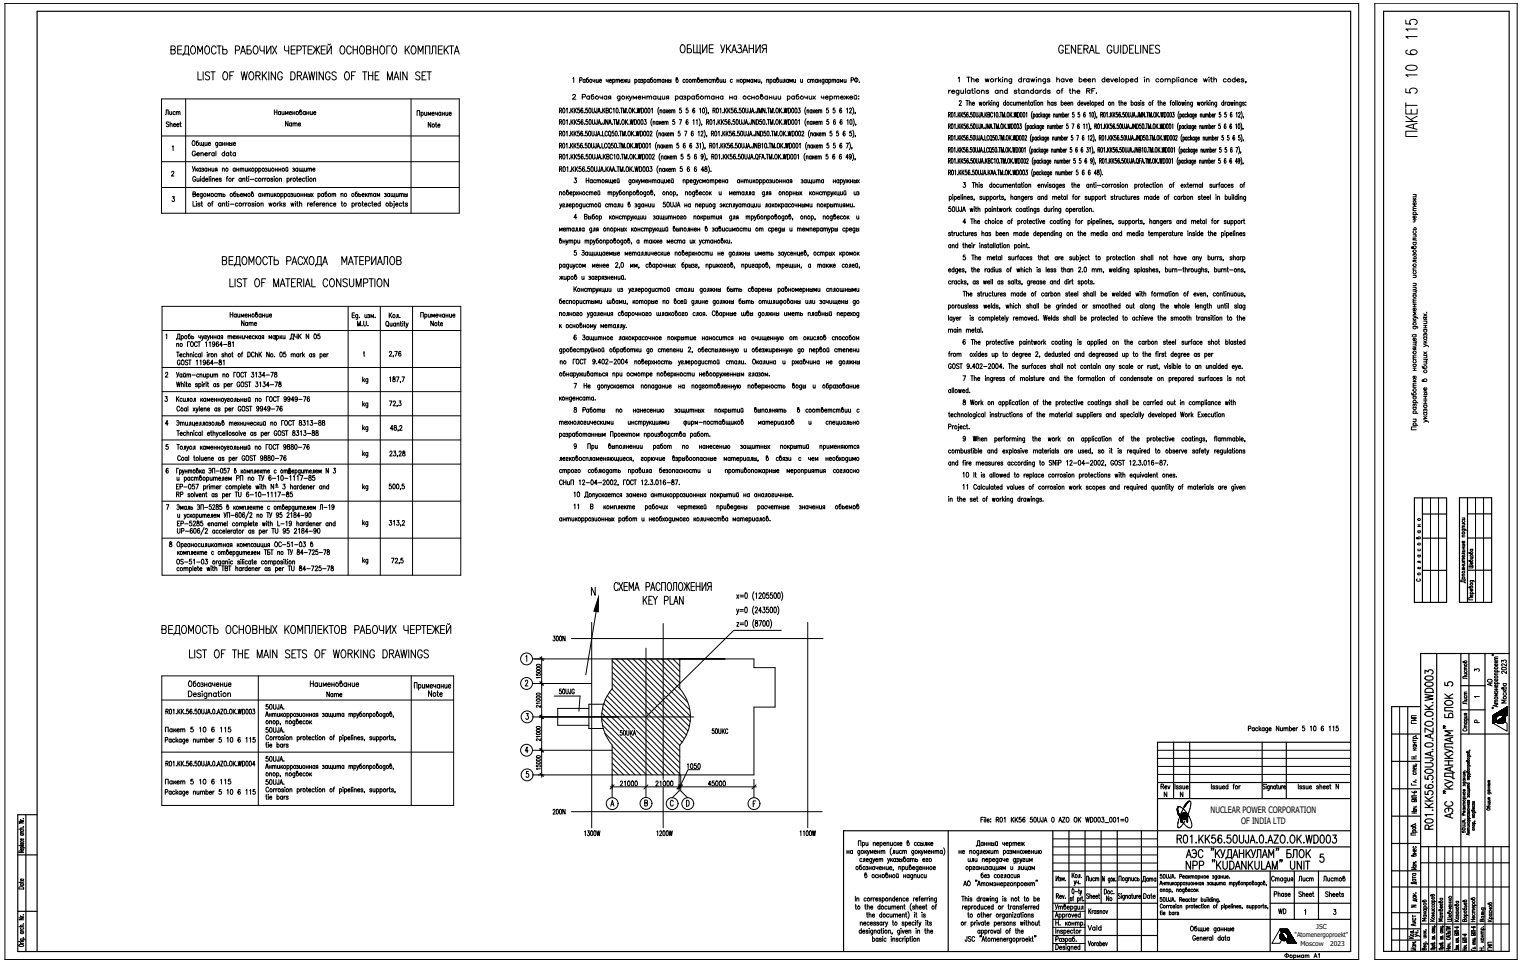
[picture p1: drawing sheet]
<svg xmlns="http://www.w3.org/2000/svg" width="939mm" height="594mm" viewBox="0 0 939 594" stroke-linecap="round" stroke-linejoin="round" font-family="sans-serif">
<defs><g id="words">
<text font-size="11.5" x="875" y="85" transform="rotate(-90 875 85)">ПАКЕТ 5 10 6 115</text>
<g font-size="10.1">
<text x="136" y="165">ВЕДОМОСТЬ РАСХОДА МАТЕРИАЛОВ</text>
<text x="731" y="538">NPP &quot;KUDANKULAM&quot; UNIT</text>
</g>
<text font-size="9.7" x="418" y="35">ОБЩИЕ УКАЗАНИЯ</text>
<text font-size="9.3" x="652" y="34">GENERAL GUIDELINES</text>
<g font-size="8.8">
<text x="121" y="50">LIST OF WORKING DRAWINGS OF THE MAIN SET</text>
<text x="141" y="178">LIST OF MATERIAL CONSUMPTION</text>
<text x="116" y="407">LIST OF THE MAIN SETS OF WORKING DRAWINGS</text>
<text x="885" y="513" transform="rotate(-90 885 513)">R01.KK56.50UJA.0.AZO.OK.WD003</text>
<text x="725" y="521">R01.KK56.50UJA.0.AZO.OK.WD003</text>
</g>
<text font-size="7.5" x="352" y="63">2 Рабочая документация разработана на основании рабочих чертежей:</text>
<g font-size="7.1">
<text x="115" y="425">Обозначение</text>
<text x="190" y="425">Наименование</text>
<text x="263" y="431">Note</text>
<text x="704" y="545">Дата</text>
<text x="792" y="593">Формат A1</text>
</g>
<g font-size="6.6">
<text x="175" y="79">Name</text>
<text x="148" y="202">Name</text>
<text x="228" y="238" transform="rotate(-90 228 238)">kg</text>
<text x="228" y="253" transform="rotate(-90 228 253)">kg</text>
<text x="228" y="267" transform="rotate(-90 228 267)">kg</text>
<text x="228" y="283" transform="rotate(-90 228 283)">kg</text>
<text x="228" y="304" transform="rotate(-90 228 304)">kg</text>
<text x="228" y="326" transform="rotate(-90 228 326)">kg</text>
<text x="228" y="349" transform="rotate(-90 228 349)">kg</text>
<text x="200" y="431">Name</text>
<text x="101" y="485">Пакет 5 10 6 115</text>
<text x="381" y="486">21000</text>
<text x="403" y="486">21000</text>
<text x="436" y="486">45000</text>
<text x="404" y="517">1200W</text>
<text x="687" y="557" transform="rotate(-90 687 557)">No</text>
</g>
<g font-size="6.2">
<text x="101" y="72">Лист</text>
<text x="168" y="72">Наименование</text>
<text x="101" y="79">Sheet</text>
<text x="117" y="97">General data</text>
<text x="141" y="197">Наименование</text>
<text x="265" y="202">Note</text>
<text x="340" y="397">300N</text>
<text x="930" y="417" transform="rotate(-90 930 417)">2023</text>
<text x="921" y="424" transform="rotate(-90 921 424)">АО</text>
<text x="930" y="435" transform="rotate(-90 930 435)">Москва</text>
<text x="101" y="453">Пакет 5 10 6 115</text>
<text x="163" y="453">50UJA.</text>
<text x="381" y="455">50UKA</text>
<text x="438" y="454">50UKC</text>
<text x="163" y="485">50UJA.</text>
<text x="715" y="488">Rev</text>
<text x="340" y="503">200N</text>
<text x="591" y="529">не подлежит размножению</text>
<text x="669" y="545">Лист</text>
<text x="800" y="545">Лист</text>
<text x="815" y="545">Листов</text>
<text x="785" y="554">Phase</text>
<text x="800" y="554">Sheet</text>
<text x="788" y="565">WD</text>
<text x="670" y="575">Vald</text>
</g>
<g font-size="5.7">
<text x="906" y="420" transform="rotate(-90 906 420)">Листов</text>
<text x="906" y="436" transform="rotate(-90 906 436)">Лист</text>
<text x="891" y="570" transform="rotate(-90 891 570)">Матвеева</text>
<text x="896" y="570" transform="rotate(-90 896 570)">Шевченко</text>
<text x="921" y="587" transform="rotate(-90 921 587)">ГИП</text>
</g>
<g font-size="5.5">
<text x="747" y="501">NUCLEAR POWER CORPORATION</text>
<text x="766" y="508">OF INDIA LTD</text>
</g>
<g font-size="4.4">
<text x="909" y="415">3</text>
<text x="909" y="447">Р</text>
</g>
<g font-size="4.1">
<text x="812" y="573">JSC</text>
<text x="799" y="578">&quot;Atomenergoproekt&quot;</text>
<text x="802" y="584">Moscow</text>
<text x="821" y="584">2023</text>
</g>
<text font-size="3.1" x="909" y="431">1</text>
</g></defs>
<!-- layer: 0 -->
<g fill="none" stroke="#000" stroke-width=".62">
<path d="M3 2h835v590h-835zM382 359l2 5M384 359l-2 5M387 359h-2v5h2M412 360l1-1a2.6 2.6 0 0 1 1 3 2.6 2.6 0 0 1-1 2 4 4 0 0 1-1-4zM419 360l1-1a2.6 2.6 0 0 1 1 3 2.6 2.6 0 0 1-1 2 4 4 0 0 1-1-4zM422 359l2 3 2-3M424 359v5M429 359h-3v5h3M430 359v5M432 359v5M433 359v5l3-5v5"/>
<path d="M381 361v-1a1.3 1.3 0 0 0-2 0 1.3 1.3 0 0 0 0 1v1a1.3 1.3 0 0 0 1 2 1.3 1.3 0 0 0 1-1M385 362h2M388 364v-5l2 4 1-4v5M392 364l1-5 1 5M392 363h2M397 368v5M398 370l1 3M399 362h2v-2l-2-1v5M399 368l-2 3M400 370h2M401 364l2-5 1 5M402 363h2"/>
<path d="M403 368h-3v5h3M403 368l1 2v3M406 368l-2 2M407 361v-1a1.3 1.3 0 0 0-2 0 1.3 1.3 0 0 0 0 1v1a1.3 1.3 0 0 0 1 2 1.3 1.3 0 0 0 1-1M408 364v-5h3v5M410 370h2v-2h-2v5M413 368v5h2M415 364l1-1v-4h1v5M416 373l1-5 1 5M416 371h2M422 368v5l-3-5v5M423 361l-1 3"/>
<path d="M424 361l2 3M426 362h2M430 362h2M438 362l-1 2M439 362l-2-1v-1l2-1v5M454 376l1 2 1-2M455 367l1 2M455 378l-1 1M456 367l-1 2M457 376h2M457 377h2M457 367h2"/>
<path d="M457 368h2M460 375a1.7 1.7 0 0 1 1 1 1.7 1.7 0 0 1-1 2v-1zM460 366a2.1 2.1 0 0 1 0 3v-1zM465 374a5 5 0 0 0 0 5M465 365a5 5 0 0 0 0 5M466 375a.9 .9 0 0 1 1 0 .9 .9 0 0 1 0 1l-1 2h1M466 366h1v3M468 367v-1a1 1 0 0 1 2 0 .8 .8 0 0 1 0 1l-2 2h2M470 377h-2l1-2v3M471 375h1l-1 1a1 1 0 0 1 1 1 1 1 0 0 1-2 0M471 366a2.1 2.1 0 0 1 0 3v-1zM474 375h-1v1a.9 .9 0 0 1 1 0 1 1 0 0 1 0 2 .9 .9 0 0 1-1-1"/>
<path d="M474 366h-1v1a1 1 0 0 1 1 0 1 1 0 0 1 0 2 1 1 0 0 1-1 0M475 375h1a2.2 2.2 0 0 1 0 3l-1-1zM477 366h-2v1a1 1 0 0 1 2 0 1.1 1.1 0 0 1-1 2 1 1 0 0 1-1 0M478 375a1.7 1.7 0 0 1 1 1 1.7 1.7 0 0 1-1 2v-1zM478 366a1.7 1.7 0 0 1 2 1 1.7 1.7 0 0 1-2 2zM480 374a5 5 0 0 1 0 5M480 366a2.1 2.1 0 0 1 0 3v-1zM482 365a5 5 0 0 1 0 5M409 385v96M455 384h1l-1 2h1M457 384h2M457 385h2"/>
<path d="M460 383a1.7 1.7 0 0 1 2 1 1.7 1.7 0 0 1-1 2h-1zM465 382a5 5 0 0 0 0 5M466 383v1a1.1 1.1 0 0 1 2 1 1.1 1.1 0 0 1-2 1v-1a1.1 1.1 0 0 0 1-1 1.1 1.1 0 0 0 0-1zM468 383h2l-1 3M471 383a1.7 1.7 0 0 1 2 1 1.7 1.7 0 0 1-1 2h-1zM473 383a1.7 1.7 0 0 1 2 1 1.7 1.7 0 0 1-1 2h-1zM475 382a5 5 0 0 1 0 5M482 389h-29l-54 53M100 417h180v80h-180zM159 417v80M254 417v80M333 405l2 3"/>
<path d="M378 418l41 42M378 415l43 43M378 411l44 45M378 408l46 45M380 406l45 45M384 406l41 42M387 406l39 39M391 406l35 36M394 406l32 32M398 406l26 27M401 406l18 19M405 406l14 15"/>
<path d="M408 406l11 12M412 406l7 8M415 406l4 5M419 406v1M100 432h180M102 439h2v-1l-2-1v3M103 439l1 1M105 438a1.4 1.4 0 0 1 1 1 1.4 1.4 0 0 1-1 1zM107 438v-1v3M110 437v3M110 439l1 1M111 437l-1 2"/>
<path d="M112 437v3M112 439l1 1M113 437l-1 2M116 437h-1v2a.8 .8 0 0 1 1 0 .8 .8 0 0 1 0 1 .8 .8 0 0 1-1 0M116 426a1.8 1.8 0 0 1 2 2 1.8 1.8 0 0 1-2 2zM118 438a1.4 1.4 0 0 0-1 1 1.4 1.4 0 0 0 1 1 .9 .9 0 0 0 1-1 1 1 0 0 0-2 0M119 428h2a1 1 0 0 0-1 0 1 1 0 0 0 0 1 1 1 0 0 0 1 0M121 437h-1v2a.8 .8 0 0 1 1 0 .8 .8 0 0 1 0 1 .8 .8 0 0 1-1 0M123 438a1.4 1.4 0 0 1 1 1 1.4 1.4 0 0 1-1 1zM124 428h-2l2 1-1 1-1-1M124 437v3h1h1v-3M125 428v2"/>
<path d="M128 437l-1 3-1-1M128 427v4h-2M128 428a1 1 0 0 0-2 0 1 1 0 0 0 0 1 1 1 0 0 0 2 0M128 439h1M129 428l1-1v1l1 2M129 427v3M131 438a1.4 1.4 0 0 1 2 1 1.4 1.4 0 0 1-2 1zM133 428a1 1 0 0 0-1 0 1 1 0 0 0 0 1 1 1 0 0 0 1 0M133 427v3M134 427h1M134 439h1M135 426v3l1 1"/>
<path d="M136 437h2l-2 3h2M136 428v2M139 438v-1a1.4 1.4 0 0 1 1 2 1.4 1.4 0 0 1-1 1zM141 428v-1l1 1v2M141 427v3M142 438v-1a1.4 1.4 0 0 1 1 2 1.4 1.4 0 0 1-1 1v-1zM144 437v3M144 439l1 1M145 437l-1 2M147 437v3l1-3v3l1-3M150 437a1.5 1.5 0 0 1 1 2 1.5 1.5 0 0 1-1 1zM152 438a1.4 1.4 0 0 1 1 1 1.4 1.4 0 0 1-1 1z"/>
<path d="M154 438a1.4 1.4 0 0 1 1 1 1.4 1.4 0 0 1-1 1zM156 437h1v2a.8 .8 0 0 1 0 1 .8 .8 0 0 1-1 0M256 425v-4h1v4M258 423l1-1a1 1 0 0 1 1 1 1.1 1.1 0 0 1-2 1M258 422v4M261 422v2h1M262 422v3M263 425v-3l1 2 1-2v3M265 423h2v-1a1.1 1.1 0 0 0-2 1 1.1 1.1 0 0 0 2 1M268 422v2l1-1M269 422v3M271 423v-1a.9 .9 0 0 0-1 1 .9 .9 0 0 0 1 1"/>
<path d="M271 422v3M272 422v3M274 422v3M274 422l1 2h1M276 422v3M277 423h1v-1a.9 .9 0 0 0-1 1 .9 .9 0 0 0 1 1M333 421l2 2M371 440l11 11M372 437l13 13M372 434l16 16M373 431l19 19M375 429l44 45"/>
<path d="M376 427l43 43M378 425l41 42M378 422l41 41M109 440h.1M114 440h.1M119 440h.1M128 440l1-3 1 3M130 440h.1M133 440h.1M134 440l1-3 1 3M141 440h.1M146 440h.1"/>
<path d="M333 441l2 2M371 443l11 11M372 447l30 31M373 452l26 26M382 454l24 24M386 454l23 24M389 454l24 24M392 454l24 24M393 451l26 26M100 464h180M102 471h2v-1h-2v3M103 471l1 2"/>
<path d="M105 470a1.3 1.3 0 0 1 1 1 1.3 1.3 0 0 1-1 1zM107 470v3M109 472h.1M110 470v3M110 471l1 2M111 470l-1 2M112 470v3M112 471l1 2M113 470l-1 2M114 472h.1M116 470h-1v1a.8 .8 0 0 1 1 0 .8 .8 0 0 1 0 1 .8 .8 0 0 1-1 0M118 470a1.4 1.4 0 0 0-1 1 1.4 1.4 0 0 0 1 1 .8 .8 0 0 0 1-1 1 1 0 0 0-2 0v1"/>
<path d="M119 472h.1M121 470h-1v1a.8 .8 0 0 1 1 0 .8 .8 0 0 1 0 1 .8 .8 0 0 1-1 0M123 470a1.3 1.3 0 0 1 1 1 1.3 1.3 0 0 1-1 1zM124 470v2l1 1 1-1v-2M128 470l-1 3-1-1M128 473l1-3 1 3M128 472h1M130 472h.1M131 470a1.4 1.4 0 0 1 2 1 1.4 1.4 0 0 1-2 1zM133 472h.1M134 473l1-3 1 3M134 472h1"/>
<path d="M136 470h2l-2 3h2M139 470a1.4 1.4 0 0 1 1 1 1.4 1.4 0 0 1-1 1zM141 472h.1M142 470a1.4 1.4 0 0 1 1 1 1.4 1.4 0 0 1-1 1v-1zM144 470v3M144 471l1 2M145 470l-1 2M146 472h.1M147 470v3l1-3v3l1-3M150 470a1.5 1.5 0 0 1 1 1 1.5 1.5 0 0 1-1 2zM152 470a1.3 1.3 0 0 1 1 1 1.3 1.3 0 0 1-1 1zM154 470a1.3 1.3 0 0 1 1 1 1.3 1.3 0 0 1-1 1z"/>
<path d="M157 472h-1l1-2v3M333 462l2 2M333 477l2 2M378 478h.1M378 474l3 4M378 471l7 7M378 467l10 11M378 464l14 14M378 460l17 18M409 486v25M420 484l-2 3M421 484l-2 3"/>
<path d="M917 497l1 1h1v-1h-1v1M917 499h2l-1 1zM918 484h1M918 483h1M918 489h2v1M918 493h1M918 488h1M918 486h1M918 487h1M918 485h1M918 489v1h1v-1M919 484v-1v1"/>
<path d="M919 485h.1M919 486v1M919 496l-1 1M919 495v1h-1M919 493v1h-1M919 481v1h-1l1-1v1M919 492v1l-1-1h1v1M920 495h-2M12 507h3l-3 1h3M12 512h3M13 513v1M13 506h.1"/>
<path d="M13 514h2M13 506h2M13 519a.9 .9 0 0 0 1 1 .9 .9 0 0 0 0-1M13 514v1a.9 .9 0 0 0 1 0v-1M13 512a.9 .9 0 0 0 1 1 .9 .9 0 0 0 0-1M14 517v1a.8 .8 0 0 1-1-1v1M14 510h.1M14 505h.1M15 511h-2v1M12 522h3M13 523h3M13 520h2"/>
<path d="M13 526v-1h-1v1h3M13 523a.9 .9 0 0 1 1-1 .9 .9 0 0 1 0 1M13 520a.9 .9 0 0 0 1 1 .9 .9 0 0 0 0-1M14 524a.8 .8 0 0 1 0 1 .8 .8 0 0 1-1-1M15 525h-2M717 539h-1v1a.7 .7 0 0 1 1 0 1 1 0 0 1 0 2 .7 .7 0 0 1-1-1M720 539v2v1l1-1v-2M722 539v3v-1M12 547a1.6 1.6 0 0 1 2 0 1.6 1.6 0 0 1 1 1h-3zM13 545h2M13 544v1M13 545a.8 .8 0 0 0 1 1 .8 .8 0 0 0 0-1"/>
<path d="M14 542a.8 .8 0 0 1 0 1 .8 .8 0 0 1-1-1v1M15 544h-3M716 546v-3l1 3M716 545h1M717 554h-1v1a.8 .8 0 0 1 1 0 .8 .8 0 0 1 0 1 .8 .8 0 0 1-1 0M717 558a.7 .7 0 0 0-1 0 .7 .7 0 0 0 0 1 .7 .7 0 0 0 0 1 .7 .7 0 0 0 1 0M718 545h1M718 544v2M718 549h1v1M718 548v2M718 554a1.1 1.1 0 0 1 1 1 1.1 1.1 0 0 1-1 1zM719 544v2"/>
<path d="M719 545l1-1v2M720 554v2h1v-2M720 559v1M720 545l1-1v2M720 559h.1M721 559v1M721 549a.7 .7 0 0 1 1 0 .7 .7 0 0 1-1 1M721 548v3M722 559h-1M722 544v2l1-1M722 554v2v-1M723 544v2"/>
<path d="M723 556l1-2v2M723 542l1-3v3M723 555h1M723 541h1M723 550v1M724 545v1M724 544l-1 1M725 559h-1l1 1h-1M725 542h.1M725 556h.1M725 558h.1M726 559v1"/>
<path d="M726 549h1v1M726 548v2M727 545v-1a.7 .7 0 0 1 1 1 .7 .7 0 0 1-1 1M727 544v3M728 555h1v-1h-1v2M728 541h1v-1l-1-1v3M728 559h1v1M728 559v1M728 545l1-1a.7 .7 0 0 1 0 1 .7 .7 0 0 1-1 1M728 544v3M729 555v1M730 541h1v-1a.7 .7 0 0 0-1 1 .7 .7 0 0 0 0 1 .7 .7 0 0 0 1-1"/>
<path d="M730 555h1a.7 .7 0 0 0-1 0 .7 .7 0 0 0 0 1 .7 .7 0 0 0 1 0M731 549a.7 .7 0 0 0-1 0 .7 .7 0 0 0 0 1 .7 .7 0 0 0 1 0M731 548v3h-1M732 544v1M732 548a.8 .8 0 0 1 1 1 .8 .8 0 0 1-1 1l-1-2h1l-1 1M732 559a.7 .7 0 0 1 1 0 .7 .7 0 0 1-1 1M732 559v2M732 545v1M732 541v-1a.7 .7 0 0 0-1 1 .7 .7 0 0 0 1 0M732 540v2M733 555a.7 .7 0 0 0-1 0 .7 .7 0 0 0 0 1 .7 .7 0 0 0 1 0M733 554v2"/>
<path d="M733 544v2l1-1M733 549h1a.7 .7 0 0 0-1 0 .7 .7 0 0 0 0 1 .7 .7 0 0 0 1 0M733 540v2M734 541v1M734 559v1M734 544v2M734 540l-1 1M734 555a.7 .7 0 0 0-1 0 .7 .7 0 0 0 1 1M734 559h.1M735 541l1-1v2M735 540v2M735 554h.1"/>
<path d="M735 554l1 2M736 541l1-1v2M736 549a.7 .7 0 0 0-1 0 .7 .7 0 0 0 1 1M737 545h1M737 544v2M737 559h.1M737 558v2M738 544v2M738 559h1a.7 .7 0 0 0-1 0 .7 .7 0 0 0 1 1M738 554v2M738 545h1M738 548v2"/>
<path d="M739 554l-1 1M739 549v1M739 541v-1a.7 .7 0 0 1 1 1 .7 .7 0 0 1-1 0M739 540v3M739 544v2M739 548l-1 2M741 559h-1a.7 .7 0 0 0-1 0 1.1 1.1 0 0 0 2 1M741 545v-1a.7 .7 0 0 0-1 1 .7 .7 0 0 0 1 1M741 544v2M741 540v2M741 559h1M741 555a.7 .7 0 0 1 1 0 .7 .7 0 0 1 0 1 .7 .7 0 0 1-1 0"/>
<path d="M741 554v2M741 558l1 2M742 545v1M742 540v2M742 558h.1M742 559v1M742 545v-1v2M743 554v2h1M744 554v2M745 541h1v-1a.7 .7 0 0 0-1 1 .7 .7 0 0 0 0 1 .7 .7 0 0 0 1-1M745 554h.1M745 555v1"/>
<path d="M745 544h1l-1 1M745 559h1v1M745 559v1M745 545l1 1h-1M746 554v2M747 555a.7 .7 0 0 0-1 0 .7 .7 0 0 0 1 1M747 554v2M747 545v-1l-1 1 1 1M747 544v2M748 554h.1M748 555v1M748 544v2l1-1"/>
<path d="M749 541v1h-1M749 555h1v1M749 554v2M749 544v2l1-1M750 544v2M750 559h1M751 544v2l1-1M751 541l-1-1a.7 .7 0 0 0-1 1 1 1 0 0 0 2 0M751 540v2l-1 1M751 558v2M752 544v2M752 554v3h-1"/>
<path d="M752 555a.7 .7 0 0 0-1 0 .7 .7 0 0 0 1 1M752 545l1-1v2M752 541a.7 .7 0 0 0 0 1 .7 .7 0 0 0 0-1M752 540v2M753 556h.1M753 540v2M753 545l1-1v2M754 559a.7 .7 0 0 1 1 0 .7 .7 0 0 1-1 1M754 559v2M754 540v2M755 540v2l1-1M755 558h.1"/>
<path d="M755 559v1M756 545l-1-1v1v1h1M756 544v2M756 540v2M756 559a.7 .7 0 0 1 1 0 .7 .7 0 0 1-1 1M756 559v2M757 541h1v-1a.7 .7 0 0 0-1 1 .7 .7 0 0 0 1 0M758 559h1a.7 .7 0 0 0-1 0 .7 .7 0 0 0 1 1M759 545v-1v2M759 544v2M759 542h.1M759 545l1-1v2"/>
<path d="M760 558v2M760 558h.1M760 559v1M761 545v-1a.7 .7 0 0 1 1 1 .7 .7 0 0 1-1 1M761 544v3M761 559h1v1M761 559v1M763 544v2l1-2M763 559h1a.7 .7 0 0 0-1 0 .7 .7 0 0 0 1 1M763 546l-1 1M765 543l-1 1v2a.7 .7 0 0 0 1 0 .7 .7 0 0 0 0-1 .7 .7 0 0 0-1 0M766 559h-1l1 1h-1"/>
<path d="M767 545l1-1v2M767 544v2M769 545v-1a.7 .7 0 0 1 1 1 .7 .7 0 0 1-1 1M769 544v3M770 559h-1l1 1h-1M771 559v1h1M772 559v1M773 559a.7 .7 0 0 1 1 0 .7 .7 0 0 1-1 1M773 559v2M773 544a.8 .8 0 0 1 1 1 .8 .8 0 0 1-1 1v-2v-1v2M774 559h1a.7 .7 0 0 1 1 0 1.1 1.1 0 0 1-2 1M774 559v2"/>
<path d="M777 545a.7 .7 0 0 0-1 0 .7 .7 0 0 0 0 1 .7 .7 0 0 0 1 0M777 544v3h-1M778 559v1M779 559h-1M779 559h1M779 558l1 2M780 544a.7 .7 0 0 1 1 1 .7 .7 0 0 1-1 1v-2v-1v2M781 559h-1l1 1h-1M781 546h.1M878 556a.8 .8 0 0 1 1-1 .8 .8 0 0 1 1 1h-2h1M883 552h1a.8 .8 0 0 1 1 0 .8 .8 0 0 1 0 1h-2v-1l1 1M883 557h2"/>
<path d="M883 556h3M884 559a.7 .7 0 0 0 0 1 .7 .7 0 0 0 1-1M884 557a.7 .7 0 0 0 0 1 .7 .7 0 0 0 1-1M884 556a.7 .7 0 0 1 0-1 .7 .7 0 0 1 1 1M898 558h1a.7 .7 0 0 1 1 0 .7 .7 0 0 1 0 1h-2v-1l1 1M898 556h2M899 556a.7 .7 0 0 0 0 1 .7 .7 0 0 0 1-1M903 556v-1a.7 .7 0 0 1 1 0 .7 .7 0 0 1 1 1h-2h1M903 560h2M904 560v-1h1v1M905 557a.7 .7 0 0 1-1 1 .7 .7 0 0 1 0-1v1M908 554a.8 .8 0 0 1 1 0 .8 .8 0 0 1 1 1h-2v-1l1 1"/>
<path d="M908 559h3M909 559v-1a.7 .7 0 0 1 0-1 1.1 1.1 0 0 1 1 2M910 559a.7 .7 0 0 1-1 1 .7 .7 0 0 1 0-1v1M919 558a.7 .7 0 0 1 1-1 .7 .7 0 0 1 0 1h-2v-1l1 1M12 566h3l-3 1h3M12 572h3M13 579h2v1M13 574h.1M13 565v1M13 575h2M13 574h2M13 566h2"/>
<path d="M13 579a.8 .8 0 0 0 1 1 .8 .8 0 0 0 0-1M13 575a.8 .8 0 0 0 1 1 .8 .8 0 0 0 0-1M13 572a.8 .8 0 0 0 1 1 .8 .8 0 0 0 0-1M14 578h.1M14 570h.1M14 564h.1M15 571h-2v1M672 561v3M672 562l1 2M673 561l-1 2M674 562v2M675 562l-1 1"/>
<path d="M676 562a.8 .8 0 0 0-1 1 .8 .8 0 0 0 1 0M676 562v2M678 562h-1l1 1v1l-1-1M679 562h1v2M679 562v2M682 562l1 2v-2M716 563h.1M716 562v2M717 562h.1M717 563v1M718 563h1a.7 .7 0 0 0-1 0 .7 .7 0 0 0 0 1 .7 .7 0 0 0 1 0M721 563a.7 .7 0 0 1 1 0 .7 .7 0 0 1 0 1 .7 .7 0 0 1-1 0"/>
<path d="M721 562v2M724 563a.7 .7 0 0 0-1 1 .7 .7 0 0 0 1 0M724 563v1M725 563v1M726 563h-1M727 563h-1l1 1h-1M735 571a1.4 1.4 0 0 1 1 2 1.4 1.4 0 0 1-1 1v-1zM738 578a.9 .9 0 0 0-1-1 .9 .9 0 0 0-1 1v1a.9 .9 0 0 0 1 1 .9 .9 0 0 0 1-1h-1M738 571l-1 1v2a1.1 1.1 0 0 0 2-1 1 1 0 0 0-2 0M738 579h2l-1-1a.8 .8 0 0 0-1 1 1.1 1.1 0 0 0 2 1M739 572v2h1M740 572l1 2h1"/>
<path d="M740 579l2-1v2M740 578v2M742 572v3M742 572l1 2h1M743 579h1v-1a.8 .8 0 0 0-1 1 .8 .8 0 0 0 1 1M744 572v2M745 573h1a.8 .8 0 0 0-1 0 .8 .8 0 0 0 0 1 .8 .8 0 0 0 1 0M745 578v2M746 578l-1 1M747 579v-1a.8 .8 0 0 0-1 1 .8 .8 0 0 0 1 1M747 578v2M748 577v3"/>
<path d="M750 573a.8 .8 0 0 0-1 0 .8 .8 0 0 0 0 1 .8 .8 0 0 0 1 0M750 572v3h-1M752 573a.8 .8 0 0 0-1 0 .8 .8 0 0 0 0 1 .8 .8 0 0 0 1 0M752 572v2M753 579v-1a1.1 1.1 0 0 0-2 1 1.1 1.1 0 0 0 2 1M753 577v3M753 573h2M753 572v2M755 572v2M755 579v-1a.8 .8 0 0 0-1 1 .8 .8 0 0 0 1 1M755 578v2M756 573h1"/>
<path d="M756 572v2M756 578h.1M756 577v3h1M757 572v2M758 573a.7 .7 0 0 1 1 0 .7 .7 0 0 1-1 1M758 572v2M759 579l-1-1a.8 .8 0 0 0-1 1 1.1 1.1 0 0 0 2 1M759 578v2M759 572v2M760 573h1a.8 .8 0 0 0-1 0 .8 .8 0 0 0 0 1 .8 .8 0 0 0 1 0M767 560l-1 1M782 560v1"/>
<path d="M878 574l1 1-1 1M878 578h2M878 576h2M878 577h2M878 575h2M878 564h2M878 565h2M878 563l2 1M878 561h2M878 560h3M879 565a.7 .7 0 0 0 0 1 .7 .7 0 0 0 1 0 .7 .7 0 0 0 0-1M879 561a.7 .7 0 0 0 0 1 .7 .7 0 0 0 1 0 .7 .7 0 0 0 0-1"/>
<path d="M879 560a.7 .7 0 0 1 0-1 .7 .7 0 0 1 1 0 .7 .7 0 0 1 0 1M879 575l1 1M879 576v1M880 578l-2 1M880 574h.1M880 574l-1 1M880 567h-2h1l-1 1h2M880 563h-1M883 567l1 1M883 568h2M883 562h2M884 575h1"/>
<path d="M884 560a.7 .7 0 0 0 0 1 .7 .7 0 0 0 1-1M884 575v1l1-1M885 562v1h-2M885 572h-1M885 579h-1v1M885 573v1l-1-1v1M885 564h-2h2l-2 1h2M885 577h.1M885 567l-1 1M885 578h-1h1M885 574h-1v1M886 572h-2"/>
<path d="M889 575h1M889 575v1l1-1M890 572h-1M890 579h-1v1M890 573v1l-1-1v1M890 577h.1M890 578h-1h1M890 574h-1v1M892 574h3M892 573v1M893 579l1-1 1 1-2 1v-1zM893 577v-1h1a.6 .6 0 0 1 1 0 .6 .6 0 0 1 0 1"/>
<path d="M893 575h2M893 576h.1M894 577v1M894 575h1h-2M895 577l-3 1h3M895 572h-3l3 1h-3M898 576v1h2l-1-1v1M898 575l1 1M898 576h2M898 569h2M898 567l1 2M898 572a1.3 1.3 0 0 0 1 1 1.3 1.3 0 0 0 1-1h-2h1"/>
<path d="M898 566h2M898 563h2M898 562h2M898 561l2 1M898 580h2M898 579h2M899 580h-1l1 1 1-1M899 566a.7 .7 0 0 0 0 1 .7 .7 0 0 0 1-1M899 563a.7 .7 0 0 0 0 1 .7 .7 0 0 0 1-1M899 579l-1 1M899 573v1M899 565l1-1v1"/>
<path d="M899 565v-1v1M900 578h.1M900 574h-2v1h2M900 567l-1 1M900 561l-1 1M900 575l-1 1M903 560v1h2a.7 .7 0 0 0-1-1 .7 .7 0 0 0 0 1M903 580h1M903 576a1.4 1.4 0 0 0 2 1h-2h1M903 565h3M904 568l-1-1v2h2v-2h-1v2M904 565h-1a.7 .7 0 0 1 1-1 .7 .7 0 0 1 1 1"/>
<path d="M904 577v1M905 579h-2h2M905 580h-1M908 569h2M908 567h2M908 576v1h2l-1-1v1M908 575l1 1M908 576h2M908 572a1.3 1.3 0 0 0 1 1 1.3 1.3 0 0 0 1-1h-1M908 563h2M909 564a.7 .7 0 0 0 0 1 .7 .7 0 0 0 1 0 .7 .7 0 0 0 0-1M909 567v2"/>
<path d="M909 573v1M910 565v1a.7 .7 0 0 1-1 0 .7 .7 0 0 1 0-1v2M910 579v1h-1M910 562h-1v1M910 561h-1v1M910 579h.1M910 574h-2v1h2M910 575l-1 1M911 579h-2M914 573h2M914 576h1M914 577h1"/>
<path d="M914 578h1M914 560h2v1M914 563h2M914 565h2M914 573a.7 .7 0 0 1 1-1 .7 .7 0 0 1 0 1M914 568l-1-1v1h3l-1-1-1 1M914 565v1a.7 .7 0 0 0 1 0 .7 .7 0 0 0 0-1M914 560a.7 .7 0 0 0 1 1 .7 .7 0 0 0 0-1M915 577v1M915 563v-1h1v1M915 572h.1M915 575h-1v1"/>
<path d="M915 574h-1v1M916 564h-2l2 1M918 567l2 2M918 569h3M919 567h2M919 564h2M919 560h2M919 561h2M919 567a.7 .7 0 0 1 1-1 .7 .7 0 0 1 0 1M919 564a.7 .7 0 0 0 0 1 .7 .7 0 0 0 1 0 .7 .7 0 0 0 0-1M919 562a.7 .7 0 0 0 1 1 .7 .7 0 0 0 0-1M920 560v1"/>
<path d="M921 567l-2 1M12 583a1.4 1.4 0 0 1 2 1 1.8 1.8 0 0 1-2-1zM12 581h.1M13 581v1M13 582h2M13 581h2M671 581l1 2 1-2M675 582v1M676 582h-1M679 582a.9 .9 0 0 1 1 1 .9 .9 0 0 1-1 0M679 581v2M680 582h2h-1a.9 .9 0 0 0-1 1 .9 .9 0 0 0 1 0h1"/>
<path d="M682 582l1 1v-1M878 582h3v1M879 585h-1v1h2v-1h-1v1M879 582a.7 .7 0 0 0 0 1 .7 .7 0 0 0 1-1M880 583a.7 .7 0 0 1-1 1 .7 .7 0 0 1 0-1v1M880 581h.1M884 583h1l-1 1zM884 582h1h-2h1M884 585h2M884 585v-1h1v1M885 581h.1M885 585h-2v1h2"/>
<path d="M889 583h1l-1 1zM889 582h1h-2h1M889 585h2M889 585v-1h1v1M890 581h.1M890 585h-2v1h2M892 586h3M892 585h3M893 584h2M893 582h2M894 584h-1l1 1 1-1M894 585v1"/>
<path d="M894 582v1h-1M895 582h.1M898 586h1h1M898 585h2M898 581h2M899 586h.1M899 585h-1h1h1M899 581h.1M900 583h.1M900 583h-2l2 1h-2h2M903 581h2h-1M903 586h2"/>
<path d="M903 585h2M903 580h2M903 584h2M903 583h2M904 584l-1 1h1h1v-1M904 585v1M904 583v1h-1M905 583h.1M908 586h2M909 582h1M909 582v1l1-1M910 580v1l-1-1v1"/>
<path d="M910 584h.1M910 585h-1h1M910 581h-1v1M913 586h2M913 585h2M914 581h1M914 580l1 1M914 585v1M915 580v1"/>
<circle cx="139" cy="429" r="1.1"/>
<circle cx="716" cy="549" r=".8"/>
<circle cx="718" cy="540" r="1.1"/>
<circle cx="718" cy="559" r=".8"/>
<circle cx="720" cy="549" r=".8"/>
<circle cx="723" cy="559" r=".8"/>
<circle cx="725" cy="545" r=".8"/>
<circle cx="727" cy="559" r=".8"/>
<circle cx="728" cy="549" r=".8"/>
<circle cx="730" cy="545" r=".8"/>
<circle cx="735" cy="545" r=".8"/>
<circle cx="735" cy="559" r=".8"/>
<circle cx="737" cy="555" r=".7"/>
<circle cx="737" cy="549" r=".8"/>
<circle cx="738" cy="541" r=".8"/>
<circle cx="743" cy="541" r=".8"/>
<circle cx="744" cy="559" r=".8"/>
<circle cx="749" cy="559" r=".8"/>
<circle cx="766" cy="545" r=".8"/>
<circle cx="771" cy="545" r=".8"/>
<circle cx="775" cy="545" r=".8"/>
<circle cx="777" cy="559" r=".8"/>
<circle cx="778" cy="545" r=".8"/>
<circle cx="879" cy="558" r=".8"/>
<circle cx="884" cy="554" r=".8"/>
<circle cx="909" cy="556" r=".8"/>
<circle cx="920" cy="559" r=".8"/>
<circle cx="681" cy="563" r=".9"/>
<circle cx="884" cy="566" r=".8"/>
<circle cx="899" cy="560" r=".8"/>
<circle cx="904" cy="566" r=".8"/>
<circle cx="904" cy="563" r=".8"/>
<circle cx="915" cy="579" r=".8"/>
<circle cx="674" cy="582" r=".9"/>
<circle cx="677" cy="582" r=".9"/>
</g>
<!-- layer: POST -->
<g fill="none" stroke="#000" stroke-width=".62">
<path d="M102 456h1v-1h-1v3M106 456h-1a.8 .8 0 0 0-1 1 1 1 0 0 0 2 0M106 456v2M108 456a1.1 1.1 0 0 0-2 1 1 1 0 0 0 2 0M109 455v3M109 457l1 1M110 456l-1 1M112 456a1.1 1.1 0 0 0-2 1 1 1 0 0 0 2 0M112 456v2M114 456v3h-1M114 456a.8 .8 0 0 0-1 1 .8 .8 0 0 0 1 0M115 457h1v-1a.8 .8 0 0 0-1 1 .8 .8 0 0 0 1 0"/>
<path d="M119 456h1l1 2M119 456v2M121 456l1 2 1-1M123 456v2M124 456h1v2M124 456v2M125 456h1v2M127 456a.8 .8 0 0 1 1 1 .8 .8 0 0 1-1 0M127 455v3M129 457h2l-1-1a.8 .8 0 0 0-1 1 1 1 0 0 0 2 0M131 456v2M132 456l-1 1"/>
<path d="M136 455h-1v1a1 1 0 0 1 2 0 1.1 1.1 0 0 1-1 2 .9 .9 0 0 1-1-1M140 455h1v3M142 455a1.4 1.4 0 0 1 2 1 1.4 1.4 0 0 1-2 2zM148 455a1.4 1.4 0 0 0-1 1 1.4 1.4 0 0 0 1 2 .9 .9 0 0 0 0-1 .9 .9 0 0 0-1-1v1M152 455v3M154 455h1v3M157 455h-1v1a.9 .9 0 0 1 1 0 1 1 0 0 1 0 2 .9 .9 0 0 1-1-1M770 449h2v-1h-2v3M774 449a.8 .8 0 0 0-1 1 .8 .8 0 0 0 1 0M774 449v2M776 449a.8 .8 0 0 0-1 1 .8 .8 0 0 0 1 0M777 448v3"/>
<path d="M777 450l1 1M778 449l-1 1M780 449a.8 .8 0 0 0-1 1 .8 .8 0 0 0 1 0M780 449v2M782 449v3h-1M782 449a.8 .8 0 0 0-1 1 .8 .8 0 0 0 1 0M783 450h1v-1a.8 .8 0 0 0-1 1 .8 .8 0 0 0 1 0M789 448v3l-1-3v3M790 449v2l1-1M791 449v2M792 449h1v2M792 449v2"/>
<path d="M793 449h2v2M796 449a.8 .8 0 0 1 1 1 .8 .8 0 0 1-1 0M796 448v3M798 450h1v-1a.8 .8 0 0 0-1 1 .8 .8 0 0 0 1 0M800 449v2M801 449l-1 1M805 448h-1v1a.9 .9 0 0 1 1 0 .9 .9 0 0 1 0 1 .9 .9 0 0 1-1 0M809 448v3M811 448a1.4 1.4 0 0 1 1 1 1.4 1.4 0 0 1-1 2zM817 448h-1a1.4 1.4 0 0 0-1 1 1.4 1.4 0 0 0 1 2 .9 .9 0 0 0 1-1 .9 .9 0 0 0-1-1l-1 1M820 448h1v3M822 448h1v3"/>
<path d="M826 448h-1l-1 1a1 1 0 0 1 2 0 1 1 0 0 1 0 2 1.1 1.1 0 0 1-2-1M424 472l1-1v3M426 471a1.4 1.4 0 0 1 2 2 1.4 1.4 0 0 1-2 1zM430 471h-2v1a1 1 0 0 1 2 0 1 1 0 0 1 0 2 1 1 0 0 1-2 0M431 471a1.4 1.4 0 0 1 1 2 1.4 1.4 0 0 1-1 1zM432 475h-7l-6 10M102 489l1-1v-1h-1v3M106 488h-1a.8 .8 0 0 0-1 1 1.1 1.1 0 0 0 2 1M106 488v2M108 488a.8 .8 0 0 0-1 0 1 1 0 0 0 0 2 .8 .8 0 0 0 1 0M109 487v3M109 489l1 1"/>
<path d="M110 488l-1 1M112 488a.8 .8 0 0 0-1 0 1 1 0 0 0 0 2 .8 .8 0 0 0 1 0M112 488v2M114 488v3h-1M114 488a.8 .8 0 0 0-1 1 .8 .8 0 0 0 1 1M115 489h1v-1a.8 .8 0 0 0-1 0 1 1 0 0 0 0 2 .8 .8 0 0 0 1 0M119 489l1-1 1 2M119 488v2M121 488l1 2 1-1M123 488v2M124 489l1-1v2M124 488v2"/>
<path d="M125 489l1-1v2M127 488a.8 .8 0 0 1 1 0 1 1 0 0 1 0 2 .8 .8 0 0 1-1 0M127 487v3M129 489h2l-1-1a.8 .8 0 0 0-1 0 1 1 0 0 0 0 2 1 1 0 0 0 2 0M131 488v2M132 488l-1 1M136 487h-1v1a1 1 0 0 1 2 0 1.1 1.1 0 0 1-1 2 .9 .9 0 0 1-1-1M140 488l1-1v3M142 487a1.4 1.4 0 0 1 2 2 1.4 1.4 0 0 1-2 1zM148 487a1.4 1.4 0 0 0-1 1 1.4 1.4 0 0 0 1 2 .9 .9 0 0 0 0-1 .9 .9 0 0 0-1-1v1M152 488v-1v3M154 488l1-1v3"/>
<path d="M157 487h-1v1a.9 .9 0 0 1 1 0 1 1 0 0 1 0 2 .9 .9 0 0 1-1-1M377 485h90M378 484v3M379 484l-3 3M400 484l-3 3M419 484v3M420 484v1M420 484l-2 3M466 484l-2 3"/>
</g>
<g fill="none" stroke="#000" stroke-width=".62">
<path d="M105 31h3v1l-1 1h-2v-5l3 1v1l-1 1M110 31h2M112 28h-2v5h2M113 34v-1h4v1M113 33a5 5 0 0 0 1-5h2v5M118 29l1-1a2.6 2.6 0 0 1 2 3 2.6 2.6 0 0 1-2 2 3 3 0 0 1-1-4zM122 33v-5l1 4 2-4v5M127 29v-1a2.6 2.6 0 0 1 2 3 2.6 2.6 0 0 1-2 2 3 3 0 0 1 0-4zM133 30a1.5 1.5 0 0 0-1-2 1.5 1.5 0 0 0-2 2v1a1.5 1.5 0 0 0 2 2 1.5 1.5 0 0 0 1-1M134 28h3M135 28v5M137 28v5h3v-2l-3-1"/>
<path d="M145 31l3-1-1-1-2-1v5M148 33l2-5 1 5M149 32h2M155 28h-3v5h3v-2h-3M157 29v-1a2.6 2.6 0 0 1 2 3 2.6 2.6 0 0 1-2 2 3 3 0 0 1 0-4zM160 28l1 3h2M163 28v5M165 28v5l2-5v5M168 28l3 5M171 28l-3 5M176 28v3h2M178 28v5"/>
<path d="M180 31h2M182 28h-2v5h2M183 31h3v-2l-3-1v5M186 28h3M188 28v5M190 31h2M193 28h-3v5h3M193 28l2 3 2-3M195 30l-2 3M195 28v5M196 30l1 3M198 31h2"/>
<path d="M201 28h-3v5h3M202 28v5l2-5v5M202 27l1 1 1-1M210 29l1-1a2.6 2.6 0 0 1 2 3 2.6 2.6 0 0 1-2 2 3 3 0 0 1-1-4zM217 30a1.5 1.5 0 0 0-2-2 1.5 1.5 0 0 0-1 2v1a1.5 1.5 0 0 0 1 2 1.5 1.5 0 0 0 2-1M218 31h3M218 28v5M221 28v5M223 29v-1a2.6 2.6 0 0 1 2 3 2.6 2.6 0 0 1-2 2 3 3 0 0 1 0-4zM226 31h3v1l-1 1h-2v-5l2 1 1 1-1 1M230 31h3M230 28v5"/>
<path d="M233 28v5M235 29v-1a2.6 2.6 0 0 1 2 3 2.6 2.6 0 0 1-2 2 3 3 0 0 1 0-4zM241 28h-2v5M242 29l1-1a2.6 2.6 0 0 1 2 3 2.6 2.6 0 0 1-2 2 3 3 0 0 1-1-4zM250 28v5M251 30l2 3M253 28l-3 4M254 29l1-1a2.6 2.6 0 0 1 2 3 2.6 2.6 0 0 1-2 2 3 3 0 0 1-1-4zM258 33v-5l2 4 1-4v5M263 33v-5h2v5M266 33l1-1v-4h2v5M270 31h3"/>
<path d="M273 28h-3v5h3M274 28v5M275 30l2 3M277 28l-3 4M277 28h3M279 28v5M280 33l2-5 1 5M281 32h2M257 71v-3h2v3M260 70a.8 .8 0 0 1 1 0 .8 .8 0 0 1 0 1 .8 .8 0 0 1-1 0M260 69v3M262 69v2h1"/>
<path d="M263 69v2M264 71v-2l1 2 1-2v2M266 75v4l-2-4v4M267 70h1a.8 .8 0 0 0-1 0 .8 .8 0 0 0 0 1 .8 .8 0 0 0 1 0M269 69v1h1M269 77h.1M269 75v3l1 1M270 69v2M270 77h1a.8 .8 0 0 0-1 1 .8 .8 0 0 0 1 0M272 70v-1a.8 .8 0 0 0-1 1 .8 .8 0 0 0 1 1M272 69v2M273 70h1"/>
<path d="M273 69v2M274 69v2M275 69v2h1M276 69v2M277 70h1a.8 .8 0 0 0-1 0 .8 .8 0 0 0 0 1 .8 .8 0 0 0 1 0M345 75h1v-1h-1v3M345 68h1v-1h-1v3M346 68l1 2M346 75l1 2M347 74a1.4 1.4 0 0 1 2 1 1.4 1.4 0 0 1-2 2zM347 67a1.4 1.4 0 0 1 2 1 1.4 1.4 0 0 1-2 2zM349 67h1v3"/>
<path d="M350 74v3M351 69h.1M351 77h.1M352 67v3M352 74v3M353 68l1 2M353 75l1 2M354 67l-2 2M354 74l-2 2M354 67v3M354 74v3M355 68l1 2"/>
<path d="M355 75l1 2M356 67l-2 2M356 74l-2 2M358 67h-2v1a1 1 0 0 1 2 0 .8 .8 0 0 1-1 1 .8 .8 0 0 1-1 0M358 74h-1v1a.8 .8 0 0 1 1 0 .8 .8 0 0 1 0 1 1 1 0 0 1-2 0M360 67h-1a1.5 1.5 0 0 0-1 1 1.5 1.5 0 0 0 1 2v-2l-1 1M360 74a1.4 1.4 0 0 0-2 1 1.4 1.4 0 0 0 1 2 .9 .9 0 0 0 1-1 .9 .9 0 0 0-1-1l-1 1M360 69h.1M361 77h.1M362 67h-1v1a1 1 0 0 1 2 0 .8 .8 0 0 1-1 1 .8 .8 0 0 1-1 0M363 74h-1l-1 1a1 1 0 0 1 2 0 .8 .8 0 0 1 0 1 1 1 0 0 1-2 0M364 67a1.4 1.4 0 0 1 1 1 1.4 1.4 0 0 1-1 2z"/>
<path d="M364 74a1.4 1.4 0 0 1 1 1 1.4 1.4 0 0 1-1 2zM365 67v2l1 1 1-1v-2M366 74v2v1l1-1v-2M368 67v3l-1-1M369 74l-1 3-1-1M369 70l1-3v3M369 77l1-3 1 3M369 69h1M369 76h1M371 69h.1M371 77h.1M372 67v3"/>
<path d="M372 68l1 2M373 74v3h-1v-1M373 67l-1 2M374 68h1v-1h-1v3l1-1v-1M375 74v3l-1-3v3M376 77v-3l1 3M376 76h1M377 67a.8 .8 0 0 0-1 0 .8 .8 0 0 0 0 1v1a.8 .8 0 0 0 0 1 .8 .8 0 0 0 1-1M378 77h.1M378 67h1v3M378 74h2M379 74v3"/>
<path d="M380 77v-3l1 3 1-3v3M380 67a1.4 1.4 0 0 1 1 1 1.4 1.4 0 0 1-1 2zM382 69h.1M383 77h.1M383 67h1M384 67v3M384 74a1.5 1.5 0 0 1 1 1 1.5 1.5 0 0 1-1 2v-1zM385 70v-3l1 3v-3v3M386 74v3M386 75l1 2M387 69h.1M387 74l-1 2"/>
<path d="M388 77h.1M388 67h1a1.4 1.4 0 0 1 1 1 1.4 1.4 0 0 1-2 2v-1zM389 74v3l1-3v3l1-3M390 67v3M391 68l1 2M391 74a1.5 1.5 0 0 1 2 1 1.5 1.5 0 0 1-2 2zM392 67l-2 2M392 69h.1M393 67l1 3v-3l1 3v-3M394 74a1.4 1.4 0 0 1 1 1 1.4 1.4 0 0 1-1 2zM396 74a1.4 1.4 0 0 1 1 1 1.4 1.4 0 0 1-1 2zM396 67a1.5 1.5 0 0 1 1 1 1.5 1.5 0 0 1-1 2z"/>
<path d="M398 74h1l-1 1a.8 .8 0 0 1 1 1 1 1 0 0 1-2 0M398 67a1.4 1.4 0 0 1 1 1 1.4 1.4 0 0 1-1 2zM400 67a1.4 1.4 0 0 1 1 1 1.4 1.4 0 0 1-1 2zM402 67h1v3M402 73v2v3M403 75h1v2M403 75v2M406 75a.8 .8 0 0 0-1 1 .8 .8 0 0 0 1 0M406 75v2M407 66l-1 2 1 3M407 75v2M407 76l1 1"/>
<path d="M407 68h1v2M407 68v2M408 75l-1 1M408 76h1v-1a.8 .8 0 0 0-1 1 .8 .8 0 0 0 1 0M410 75h1v2M410 75v2M410 68a.8 .8 0 0 0-1 1 .8 .8 0 0 0 1 0M410 68v2M411 68v2M411 75h1v2M411 69l1 1M412 68l-1 1"/>
<path d="M413 69h1v-1a.8 .8 0 0 0-1 1 .8 .8 0 0 0 1 0M414 68h1v2M414 68v2M415 68h1v2M416 74h-1v1a.8 .8 0 0 1 1 0 .8 .8 0 0 1 0 1 .8 .8 0 0 1-1 0M419 74h1v3M420 67h-1v1a.8 .8 0 0 1 1 0 .8 .8 0 0 1 0 1 .8 .8 0 0 1-1 0M424 67h-1v1a1 1 0 0 1 2 0 .8 .8 0 0 1-1 1 .8 .8 0 0 1-1 0M425 74h-1a1.4 1.4 0 0 0-1 1 1.4 1.4 0 0 0 1 2 .9 .9 0 0 0 1-1 .9 .9 0 0 0-1-1l-1 1M428 74v3M429 67h-1a1.5 1.5 0 0 0-1 1 1.5 1.5 0 0 0 1 2v-2l-1 1M430 74v3"/>
<path d="M431 73l1 2-1 3M432 67v3M433 77h.1M434 67a1.4 1.4 0 0 1 1 1 1.4 1.4 0 0 1-1 2zM435 66a4 4 0 0 1 0 5M436 75h1v-1h-1v3M437 75v2M437 70h.1M438 74a1.4 1.4 0 0 1 1 1 1.4 1.4 0 0 1-1 2zM440 68h1v-1h-1v3M440 74h1v3M441 68v2"/>
<path d="M442 77h.1M442 67a1.4 1.4 0 0 1 1 1 1.4 1.4 0 0 1-1 2zM443 74v3M444 75v2M444 67h1v3M444 74l-1 2M445 74v3M446 75l1 2M446 69h.1M447 74l-2 2M447 67v3M448 68v2"/>
<path d="M448 74h-1v1a.8 .8 0 0 1 1 0 .8 .8 0 0 1 0 1 .8 .8 0 0 1-1 0M448 67l-1 2M449 67v3M450 68v2M450 74a1.4 1.4 0 0 0-1 1 1.4 1.4 0 0 0 1 2 .9 .9 0 0 0 1-1 .9 .9 0 0 0-1-1l-1 1M450 67l-1 2M451 77h.1M452 67h-1v1a.8 .8 0 0 1 1 0 .8 .8 0 0 1 0 1 .8 .8 0 0 1-1 0M453 74h-1v1a.8 .8 0 0 1 1 0 .8 .8 0 0 1 0 1 .8 .8 0 0 1-1 0M454 67a1.5 1.5 0 0 0-1 1 1.5 1.5 0 0 0 1 2 1 1 0 0 0 0-2 .9 .9 0 0 0-1 0v1M454 74a1.4 1.4 0 0 1 2 1 1.4 1.4 0 0 1-2 2zM455 69h.1"/>
<path d="M456 74v2l1 1 1-1v-2M457 67h-1v1a.8 .8 0 0 1 1 0 .8 .8 0 0 1 0 1 .8 .8 0 0 1-1 0M458 67a1.4 1.4 0 0 1 1 1 1.4 1.4 0 0 1-1 2zM459 74v3h-1v-1M460 77l1-3v3M460 76h1M460 67v2l1 1v-1v-2M462 77h.1M463 67v3l-1-1M464 70v-3l1 3M464 74v3h-1v-1M464 69h1"/>
<path d="M466 69h.1M466 74v3l-2-3v3M467 74a1.5 1.5 0 0 1 1 1 1.5 1.5 0 0 1-1 2zM467 67v3l-1-1M468 70v-3l1 3 1-3v3M470 74h-1v1a.8 .8 0 0 1 1 0 .8 .8 0 0 1 0 1 .8 .8 0 0 1-1 0M471 74a1.4 1.4 0 0 1 1 1 1.4 1.4 0 0 1-1 2zM472 67v3l-1-3v3M473 77h.1M473 69h.1M473 74h2M473 67h2"/>
<path d="M474 74v3M474 67v3M475 77v-3l1 3 1-3v3M475 70v-3l1 3 1-3v3M478 69h.1M478 77h.1M479 74a1.5 1.5 0 0 1 1 1 1.5 1.5 0 0 1-1 2v-1zM479 67a1.4 1.4 0 0 1 1 1 1.4 1.4 0 0 1-1 2v-1zM481 67v3M481 74v3M481 75l1 2M481 68l1 2"/>
<path d="M482 74l-1 2M482 67l-1 2M483 77h.1M483 69h.1M484 74v3l1-3v3l1-3M484 67v3l1-3v3l1-3M486 67a1.5 1.5 0 0 1 2 1 1.5 1.5 0 0 1-2 2zM486 74a1.5 1.5 0 0 1 2 1 1.5 1.5 0 0 1-2 2zM489 67a1.4 1.4 0 0 1 1 1 1.4 1.4 0 0 1-1 2zM489 74a1.4 1.4 0 0 1 1 1 1.4 1.4 0 0 1-1 2zM491 67a1.4 1.4 0 0 1 1 1 1.4 1.4 0 0 1-1 2zM491 74a1.4 1.4 0 0 1 1 1 1.4 1.4 0 0 1-1 2z"/>
<path d="M493 67h1l-1 1a.8 .8 0 0 1 1 1 1 1 0 0 1-2 0M493 74v3M497 66v2v3M497 73v2v3M498 68h1v2M498 68v2M498 75h1v2M498 75v2M501 68a.8 .8 0 0 0-1 1 .8 .8 0 0 0 1 0M501 68v2M501 75a.8 .8 0 0 0-1 1 .8 .8 0 0 0 1 0M501 75v2"/>
<path d="M502 68v2M502 75v2M502 69l1 1M502 76l1 1M503 68l-1 1M503 75l-1 1M503 69h1v-1a.8 .8 0 0 0-1 1 .8 .8 0 0 0 1 0M503 76h2l-1-1a.8 .8 0 0 0-1 1 1 1 0 0 0 2 0M505 68h1v2M505 68v2M505 75h1v2M505 75v2"/>
<path d="M506 68h1v2M506 75h1v2M511 67h-1v1a.8 .8 0 0 1 1 0 .8 .8 0 0 1 0 1 .8 .8 0 0 1-1 0M511 74h-1v1a.8 .8 0 0 1 1 0 .8 .8 0 0 1 0 1 .8 .8 0 0 1-1 0M515 67h-1v1a.8 .8 0 0 1 1 0 .8 .8 0 0 1 0 1 .8 .8 0 0 1-1 0M515 74a1.4 1.4 0 0 0-1 1 1.4 1.4 0 0 0 1 2 .9 .9 0 0 0 1-1 .9 .9 0 0 0-1-1l-1 1M519 67a1.5 1.5 0 0 0-1 1 1.5 1.5 0 0 0 1 2v-2h-1v1M520 74h-1a1.4 1.4 0 0 0-1 1 1.4 1.4 0 0 0 1 2 .9 .9 0 0 0 1-1 .9 .9 0 0 0-1-1l-1 1M522 67h1v3M523 74v3M524 67a.7 .7 0 0 1 1 0 .7 .7 0 0 1 0 1l-1 2h1M525 74a1.4 1.4 0 0 1 1 1 1.4 1.4 0 0 1-1 2z"/>
<path d="M526 66l1 2-1 3M526 73a4 4 0 0 1 0 5M528 70h.1M528 77h.1M585 78h1v-1l-1-1v3M585 71h1v-2h-1v3M586 78v1M586 71v1M587 77a1.4 1.4 0 0 1 1 1 1.4 1.4 0 0 1-1 1zM587 69a1.4 1.4 0 0 1 1 2 1.4 1.4 0 0 1-1 1zM589 70v-1v3M589 77v-1v3"/>
<path d="M590 79h.1M590 72h.1M591 69v3M591 76v3M592 78v1M592 71v1M592 69l-1 2M592 76l-1 2M593 69v3M593 76v3M593 71l1 1M593 78l1 1"/>
<path d="M594 69l-1 2M594 76l-1 2M596 76h-1v2a.8 .8 0 0 1 1 0 .8 .8 0 0 1-1 1M596 69h-1v1a.8 .8 0 0 1 1 1 .8 .8 0 0 1-1 1M597 70v-1a1.6 1.6 0 0 0-1 2 1.6 1.6 0 0 0 1 1 .9 .9 0 0 0 1-1 .9 .9 0 0 0-1 0h-1M597 77v-1a1.6 1.6 0 0 0-1 2 1.6 1.6 0 0 0 1 1 .9 .9 0 0 0 1-1 .9 .9 0 0 0-1 0h-1M598 72h.1M598 79h.1M600 69h-1v1a.8 .8 0 0 1 1 1 .8 .8 0 0 1-1 1M600 76h-1v2a.8 .8 0 0 1 1 0 .8 .8 0 0 1-1 1M601 69a1.4 1.4 0 0 1 1 2 1.4 1.4 0 0 1-1 1zM601 77a1.4 1.4 0 0 1 1 1 1.4 1.4 0 0 1-1 1z"/>
<path d="M602 69l1 3v-3M602 76l1 3v-3M605 69l-1 3v-1M605 76l-1 3v-1M605 72l1-3 1 3M605 79l1-3 1 3M605 71h1M605 78h1M607 72h.1M607 79h.1M608 69v3M608 71l1 1"/>
<path d="M608 76v3v-1M609 69l-1 2M610 71h1v-2h-1v3h1l-1-1M610 76v3l-1-3v3M611 79v-3l1 3M611 78h1M612 70v-1a1.5 1.5 0 0 0-1 2 1.5 1.5 0 0 0 1 1M613 79h.1M613 76h1M613 70l1-1v3M614 76v3M615 79v-3v3l1-3v3"/>
<path d="M615 69a1.4 1.4 0 0 1 1 2 1.4 1.4 0 0 1-1 1zM616 72h.1M617 79h.1M617 69h1M618 69v3M618 77v-1a1.5 1.5 0 0 1 1 2 1.5 1.5 0 0 1-1 1zM619 72v-3v3l1-3v3M619 76v3M620 78l1 1M621 76l-2 2M621 72h.1M621 79h.1"/>
<path d="M622 69v1a1.5 1.5 0 0 1 0 2zM622 76v3l1-3v3l1-3M623 69v3M624 71v1M624 76a1.5 1.5 0 0 1 1 2 1.5 1.5 0 0 1-1 1zM624 69l-1 2M625 72h.1M626 69v3v-3l1 3v-3M626 77a1.4 1.4 0 0 1 1 1 1.4 1.4 0 0 1-1 1zM628 77a1.4 1.4 0 0 1 1 1 1.4 1.4 0 0 1-1 1zM628 69a1.5 1.5 0 0 1 1 2 1.5 1.5 0 0 1-1 1zM629 76h1v2a.8 .8 0 0 1 0 1 .8 .8 0 0 1-1 0"/>
<path d="M630 69a1.4 1.4 0 0 1 1 2 1.4 1.4 0 0 1-1 1zM631 69a1.4 1.4 0 0 1 1 2 1.4 1.4 0 0 1-1 1zM633 70l1-1v3M633 76v2v2M634 78a.7 .7 0 0 1 1 0 .7 .7 0 0 1-1 1M634 77v3M636 78a.7 .7 0 0 0-1 0 .7 .7 0 0 0 1 1M636 77v2M637 69l-1 2 1 2M638 71v-1a.7 .7 0 0 1 1 1 .7 .7 0 0 1-1 1M638 70v3M638 78a.7 .7 0 0 0-1 0 .7 .7 0 0 0 1 1"/>
<path d="M638 76v3M639 78v1M639 77l-1 2M640 71v-1a.7 .7 0 0 0-1 1 .7 .7 0 0 0 1 1M640 70v2M641 78a.7 .7 0 0 0-1 0 .7 .7 0 0 0 1 1M641 77v2M642 71l-1-1a.7 .7 0 0 0 0 1 .7 .7 0 0 0 1 1M642 69v3M642 77v3M642 78a.7 .7 0 0 0-1 0 .7 .7 0 0 0 1 1M643 71v1"/>
<path d="M643 78h1a.8 .8 0 0 0-1 0 .8 .8 0 0 0 1 1M643 70l-1 2M645 71l-1-1a.7 .7 0 0 0 0 1 .7 .7 0 0 0 1 1M645 70v2M646 70v3h-1M646 71v-1a.7 .7 0 0 0-1 1 .7 .7 0 0 0 1 1M646 78h1v1M646 77v2M647 71h1v-1a.7 .7 0 0 0-1 1 .7 .7 0 0 0 1 1M648 77v2h1M649 77v2M650 78v1"/>
<path d="M650 77v2M650 71l1-1v2M650 70v2M650 78h1v1M652 70v2h1M652 78a.7 .7 0 0 1 1 0 .7 .7 0 0 1-1 1M652 76v3M653 70v2M653 71l1-1v2M654 78h1h-1a.8 .8 0 0 0 0 1h1M654 71l1-1v2M655 77v2"/>
<path d="M656 71v-1a.7 .7 0 0 1 1 1 .7 .7 0 0 1-1 1M656 69v3M656 77l-1 1M657 71h1v-1a.7 .7 0 0 0-1 1 .7 .7 0 0 0 1 1M659 70v2M659 76h-1v2a.8 .8 0 0 1 1 0 .8 .8 0 0 1-1 1M660 70l-1 1M661 76h2l-1 3M663 69h-1v1a.8 .8 0 0 1 1 1 .8 .8 0 0 1-1 1M666 77v-1a1.6 1.6 0 0 0-1 2 1.6 1.6 0 0 0 1 1 .9 .9 0 0 0 0-1 .9 .9 0 0 0-1 0M666 69h-1v1a.8 .8 0 0 1 1 1 .8 .8 0 0 1-1 1M669 77v-1v3"/>
<path d="M670 70l-1-1a1.6 1.6 0 0 0-1 2 1.6 1.6 0 0 0 1 1 .9 .9 0 0 0 1-1 .9 .9 0 0 0-1 0M670 77l1-1v3M672 76v2v2M672 70l1-1v3M673 79v1M674 69a1.5 1.5 0 0 1 1 2 1.5 1.5 0 0 1-1 1zM675 69l1 2-1 2M676 78h1v-1l-1-1v3M676 78l1 1M677 72v1M677 77a1.4 1.4 0 0 1 1 1 1.4 1.4 0 0 1-1 1zM679 77l1-1v3"/>
<path d="M679 71h1v-2h-1v3M680 71v1M681 79h.1M681 69a1.5 1.5 0 0 1 1 2 1.5 1.5 0 0 1-1 1zM681 76v3M682 78l1 1M683 76l-2 2M683 70v-1v3M683 76v3M684 78v1M684 72h.1M684 76l-1 2"/>
<path d="M685 69v3M686 71v1M686 76h-1v2a.8 .8 0 0 1 1 0 .8 .8 0 0 1-1 1M686 69l-1 2M687 69v3M687 71l1 1M688 77l-1-1a1.6 1.6 0 0 0 0 2 1.6 1.6 0 0 0 1 1 .9 .9 0 0 0 0-1 .9 .9 0 0 0-1 0M688 69l-1 2M688 79h.1M690 69h-1v1a.8 .8 0 0 1 1 1 .8 .8 0 0 1-1 1M690 76h-1v2a.8 .8 0 0 1 1 0 .8 .8 0 0 1-1 1M691 77a1.5 1.5 0 0 1 1 1 1.5 1.5 0 0 1-1 1z"/>
<path d="M691 70v-1a1.6 1.6 0 0 0-1 2 1.6 1.6 0 0 0 1 1 .9 .9 0 0 0 0-1h-1M692 72h.1M693 76v3h1v-3M694 69h-1v1a.8 .8 0 0 1 1 1 .8 .8 0 0 1-1 1M695 69a1.4 1.4 0 0 1 1 2 1.4 1.4 0 0 1-1 1zM695 76v3l-1-1M696 79v-3l1 3M696 78h1M696 69l1 3v-3M697 79h.1M699 69l-1 3v-1M699 76l-1 3v-1"/>
<path d="M699 72l1-3v3M699 71h1M701 76v3l-2-3v3M701 72h.1M701 76a1.5 1.5 0 0 1 2 2 1.5 1.5 0 0 1-2 1zM702 69v3v-1M703 72v-3l1 3v-3v3M704 76h-1v2a.8 .8 0 0 1 1 0 .8 .8 0 0 1-1 1M705 77a1.4 1.4 0 0 1 1 1 1.4 1.4 0 0 1-1 1zM706 69v3l-1-3v3M707 79h.1M707 72h.1"/>
<path d="M707 76h1M707 69h2M708 76v3M708 69v3M709 79v-3v3l1-3v3M709 72v-3l1 3v-3v3M711 79h.1M711 72h.1M712 77h1l-1 2a1.8 1.8 0 0 1 0-2zM712 69a1.5 1.5 0 0 1 1 2 1.5 1.5 0 0 1-1 1zM713 76v3M714 78l1 1"/>
<path d="M714 69v3M714 71l1 1M715 76l-2 2M715 69l-1 2M715 79h.1M716 72h.1M716 76v3l1-3v3v-3M716 69l1 3v-3v3l1-3M718 76a1.5 1.5 0 0 1 1 2 1.5 1.5 0 0 1-1 1zM718 69a1.5 1.5 0 0 1 2 2 1.5 1.5 0 0 1-2 1zM720 77a1.4 1.4 0 0 1 1 1 1.4 1.4 0 0 1-1 1zM720 69a1.4 1.4 0 0 1 1 2 1.4 1.4 0 0 1-1 1z"/>
<path d="M722 77a1.4 1.4 0 0 1 1 1 1.4 1.4 0 0 1-1 1zM722 69a1.5 1.5 0 0 1 1 2 1.5 1.5 0 0 1-1 1zM723 77l1-1v3M724 69v1v1a.9 .9 0 0 1 1 1 1 1 0 0 1-2 0M727 76v2v2M727 69v2v2M728 78a.8 .8 0 0 1 1 0 .8 .8 0 0 1-1 1M728 77v3M728 71v-1a.7 .7 0 0 1 1 1 .7 .7 0 0 1-1 1M728 70v3M730 78a.7 .7 0 0 0-1 0 .7 .7 0 0 0 1 1M730 77v2"/>
<path d="M731 71l-1-1a.7 .7 0 0 0 0 1 .7 .7 0 0 0 1 1M731 70v2M732 78a.7 .7 0 0 0-1 0 .7 .7 0 0 0 1 1M732 71v-1a.7 .7 0 0 0-1 1 .7 .7 0 0 0 1 1M732 76v3M733 78v1M733 69v3M733 71l1 1M733 77l-1 2M734 70l-1 2M735 78a.8 .8 0 0 0-1 0 .8 .8 0 0 0 1 1M735 77v2"/>
<path d="M735 71v-1a.7 .7 0 0 0-1 1 .7 .7 0 0 0 1 1M735 70v2M736 77v3M736 78a.7 .7 0 0 0-1 0 .7 .7 0 0 0 1 1M737 70v3h-1M737 71v-1a.7 .7 0 0 0-1 1 .7 .7 0 0 0 1 1M737 78h1a.7 .7 0 0 0-1 0 .7 .7 0 0 0 1 1M737 71h1v-1a.8 .8 0 0 0-1 1 .8 .8 0 0 0 1 1M740 78h1v1M740 77v2M741 71v-1l1 2M741 70v2"/>
<path d="M742 77v2h1M742 70v2h1M743 77v2M743 70v2M744 78v1M744 77v2M744 71l1-1v2M744 70v2M744 78h1v1M745 71l1-1v2M746 78a.7 .7 0 0 1 1 0 .7 .7 0 0 1-1 1M746 76v3"/>
<path d="M746 71v-1a.7 .7 0 0 1 1 1 .7 .7 0 0 1-1 1M746 69v3M748 78h1h-1a.7 .7 0 0 0-1 0 1.1 1.1 0 0 0 2 1M748 71h1v-1a.7 .7 0 0 0-1 1 .7 .7 0 0 0 1 1M749 77v2M749 70v2M750 77l-1 1M750 70l-1 1M753 76h-1v2a.8 .8 0 0 1 1 0 .8 .8 0 0 1-1 1M753 69h-1v1a.8 .8 0 0 1 1 1 .8 .8 0 0 1-1 1M756 77v-1a1.6 1.6 0 0 0-1 2 1.6 1.6 0 0 0 1 1 .9 .9 0 0 0 1-1 .9 .9 0 0 0-1 0h-1M757 69h-1v1a.8 .8 0 0 1 1 1 .8 .8 0 0 1-1 1"/>
<path d="M760 77v-1a1.6 1.6 0 0 0-1 2 1.6 1.6 0 0 0 1 1 .9 .9 0 0 0 0-1 .9 .9 0 0 0-1 0M760 70v-1a1.6 1.6 0 0 0 0 3 .9 .9 0 0 0 0-1 .9 .9 0 0 0-1 0M762 77l1-1v3M763 70v-1v3M764 77a1.4 1.4 0 0 1 1 1 1.4 1.4 0 0 1-1 1zM764 70l1-1-1 3h1M766 76v2v2M766 69v2v2M767 79v1M767 72v1M345 97l1-1v-1h-1v3M345 90h1v-1l-1-1v3"/>
<path d="M345 82h1v-1h-1v3M346 90l1 1M346 82l1 2M346 97l1 1M347 89a1.4 1.4 0 0 1 2 1 1.4 1.4 0 0 1-2 1zM347 81a1.4 1.4 0 0 1 2 1 1.4 1.4 0 0 1-2 2zM348 95a1.4 1.4 0 0 1 1 2 1.4 1.4 0 0 1-1 1zM349 89l1-1v3M349 81h1v3M350 96v-1v3M351 91h.1M351 84h.1"/>
<path d="M351 98h.1M352 88v3M352 81v3M352 95v3M353 90v1M353 82l1 2M353 96l1 2M353 88l-1 2M354 81l-2 2M354 95l-2 2M354 88v3M354 81v3"/>
<path d="M354 95v3M355 90l1 1M355 82l1 2M355 96l1 2M356 88l-2 2M356 81l-2 2M356 95l-2 2M357 88h-1v2a.8 .8 0 0 1 1 0 .8 .8 0 0 1 0 1 .8 .8 0 0 1-1 0M357 81h-1v1a.8 .8 0 0 1 1 0 .8 .8 0 0 1 0 1 .8 .8 0 0 1-1 0M358 95h-1v1a.8 .8 0 0 1 1 1 .8 .8 0 0 1 0 1 1 1 0 0 1-2 0M359 89v-1a1.5 1.5 0 0 0-1 2 1.5 1.5 0 0 0 1 1 .9 .9 0 0 0 0-1 .9 .9 0 0 0-1 0M359 81a1.5 1.5 0 0 0-1 1 1.5 1.5 0 0 0 1 2 .9 .9 0 0 0 1-1 .9 .9 0 0 0-1-1l-1 1"/>
<path d="M360 96v-1a1.4 1.4 0 0 0-1 2 1.4 1.4 0 0 0 1 1 .9 .9 0 0 0 0-1 .9 .9 0 0 0-1-1v1M360 91h.1M360 84h.1M361 98h.1M362 88h-1v2a.8 .8 0 0 1 1 0 .8 .8 0 0 1 0 1 .8 .8 0 0 1-1 0M362 81h-1v1a.8 .8 0 0 1 1 0 .8 .8 0 0 1 0 1 .8 .8 0 0 1-1 0M363 95h-1v1a.8 .8 0 0 1 1 1 .8 .8 0 0 1 0 1 1 1 0 0 1-2 0M363 89a1.4 1.4 0 0 1 1 1 1.4 1.4 0 0 1-1 1zM363 81a1.4 1.4 0 0 1 2 1 1.4 1.4 0 0 1-2 2zM364 95a1.4 1.4 0 0 1 1 2 1.4 1.4 0 0 1-1 1zM365 88v3h1v-3M365 81v2l1 1v-1l1-2"/>
<path d="M366 95v3l1-1v-2M368 88l-1 3v-1M368 81v3h-1v-1M368 91l1-3 1 3M369 95l-1 3v-1M369 84v-3l1 3M369 90h1M369 83h1M369 98l1-3 1 3M369 97h1M371 91h.1M371 84h.1"/>
<path d="M371 98h.1M371 88v3h2M372 81v3h1M372 95v3M373 96l1 2M374 95l-2 2M374 97l2-1v-1h-2v3h2l-1-1M374 89a.8 .8 0 0 0-1-1 1 1 0 0 0 0 2 .8 .8 0 0 0 0 1 .8 .8 0 0 0 1 0M375 82a.8 .8 0 0 0-1-1 .8 .8 0 0 0-1 1v1a.8 .8 0 0 0 1 1 .8 .8 0 0 0 1-1M375 89l1-1a1.5 1.5 0 0 1 1 2 1.5 1.5 0 0 1-2 1v-1zM376 81a1.5 1.5 0 0 1 1 1 1.5 1.5 0 0 1-1 2zM376 91v1"/>
<path d="M376 83l1 1M378 96a.8 .8 0 0 0-1-1 .8 .8 0 0 0-1 1v1a.8 .8 0 0 0 1 1 .8 .8 0 0 0 1-1M378 88h-1v2a.8 .8 0 0 1 1 0 .8 .8 0 0 1 0 1 .8 .8 0 0 1-1 0M379 81h-1v1a.8 .8 0 0 1 1 0 .8 .8 0 0 1 0 1 .8 .8 0 0 1-1 0M379 96v-1v3M379 89a1.4 1.4 0 0 1 1 1 1.4 1.4 0 0 1-1 1zM380 81a1.4 1.4 0 0 1 1 1 1.4 1.4 0 0 1-1 2zM381 95a1.4 1.4 0 0 1 1 2 1.4 1.4 0 0 1-1 1zM381 91h.1M382 84h.1M382 88h1M382 81h2"/>
<path d="M383 88v3M383 98h.1M383 81v3M383 95h2M384 91v-3v3l1-3v3M384 95v3M384 84v-3l1 3 1-3v3M385 98v-3l1 3 1-3v3M386 91h.1M387 84h.1M387 88a1.5 1.5 0 0 1 2 2 1.5 1.5 0 0 1-2 1v-1zM388 98h.1"/>
<path d="M388 81a1.5 1.5 0 0 1 1 1 1.5 1.5 0 0 1-1 2zM389 95a1.5 1.5 0 0 1 1 2 1.5 1.5 0 0 1-1 1v-1zM389 88v3M390 90l1 1M390 81v3M390 82l1 2M391 88l-2 2M391 95v3M391 81l-1 2M391 91h.1M391 96l1 2M392 84h.1"/>
<path d="M392 88v3l1-3v3l1-3M392 95l-1 2M393 81v3v-3l1 3 1-3M393 98h.1M394 95v3l1-3v3l1-3M395 88a1.5 1.5 0 0 1 1 2 1.5 1.5 0 0 1-1 1zM395 81a1.5 1.5 0 0 1 1 1 1.5 1.5 0 0 1-1 2zM396 95a1.5 1.5 0 0 1 2 2 1.5 1.5 0 0 1-2 1zM397 89a1.4 1.4 0 0 1 1 1 1.4 1.4 0 0 1-1 1zM397 81a1.4 1.4 0 0 1 1 1 1.4 1.4 0 0 1-1 2zM399 95a1.4 1.4 0 0 1 1 2 1.4 1.4 0 0 1-1 1zM399 89a1.4 1.4 0 0 1 1 1 1.4 1.4 0 0 1-1 1z"/>
<path d="M399 81a1.4 1.4 0 0 1 1 1 1.4 1.4 0 0 1-1 2zM401 89v-1v3M401 95a1.4 1.4 0 0 1 1 2 1.4 1.4 0 0 1-1 1zM401 82v-1a.6 .6 0 0 1 1 0 .6 .6 0 0 1 0 1l-1 2h1M403 96v-1l1 1-2 2h2M405 88l-1 2 1 2M406 90h1v1M406 89v2M406 80a4 4 0 0 0 0 5M407 82h1v2M407 82v2M407 95a4 4 0 0 0 0 4"/>
<path d="M408 97l1-1v2M408 96v2M409 90a.8 .8 0 0 0-1 0 .8 .8 0 0 0 1 1M409 89v2M409 82a.8 .8 0 0 0-1 1 .8 .8 0 0 0 1 0M409 82v2M410 89v2M410 90l1 1M410 82v2M411 89l-1 2M411 83v1M411 90h1a.8 .8 0 0 0-1 0 .8 .8 0 0 0 1 1"/>
<path d="M411 97v-1a.8 .8 0 0 0-1 1 .8 .8 0 0 0 1 1M411 96v2M411 82l-1 1M412 83h1v-1a.8 .8 0 0 0-1 1 .8 .8 0 0 0 1 0M412 96v2M412 97l1 1M413 90h1v1M413 89v2M413 96l-1 2M413 97h2l-1-1a.8 .8 0 0 0-1 1 1.1 1.1 0 0 0 2 1M414 82h1v2M414 82v2"/>
<path d="M414 90h1v1M415 82h1v2M415 97l1-1v2M415 96v2M416 97l1-1v2M419 88h-1v2a.8 .8 0 0 1 1 0 .8 .8 0 0 1 0 1 1 1 0 0 1-2 0M420 81h-1l-1 1a1 1 0 0 1 2 0 .8 .8 0 0 1-1 1 .8 .8 0 0 1-1 0M421 95h-1v1a.8 .8 0 0 1 1 0 1 1 0 0 1 0 2 .8 .8 0 0 1-1 0M422 81h2l-1 3M423 89l-1-1a1.5 1.5 0 0 0-1 2 1.5 1.5 0 0 0 2 1 .9 .9 0 0 0 0-1 .9 .9 0 0 0-1 0M425 95h-1v1a1.1 1.1 0 0 1 2 1 .8 .8 0 0 1-1 1 .8 .8 0 0 1-1 0M427 89l-1-1a1.5 1.5 0 0 0-1 2 1.5 1.5 0 0 0 2 1 .9 .9 0 0 0 0-1 .9 .9 0 0 0-1 0"/>
<path d="M428 81h-1a1.5 1.5 0 0 0-1 1 1.5 1.5 0 0 0 2 2 .9 .9 0 0 0 0-1 .9 .9 0 0 0-1-1v1M430 96v-1a1.4 1.4 0 0 0-2 2 1.4 1.4 0 0 0 2 1 .9 .9 0 0 0 0-1 .9 .9 0 0 0-1-1l-1 1M430 88h1l-1 2a.8 .8 0 0 1 1 1 .8 .8 0 0 1-1 0M431 81v3M432 89v-1v3M433 82v-1h1l-2 3h2M433 88l1 2-1 2M434 96v1a.7 .7 0 0 1-1-1 .7 .7 0 0 1 1 0v2h-1M434 80l1 2-1 3M435 95a4 4 0 0 1 0 4M435 91v1M436 84h.1"/>
<path d="M436 98v1M438 90h1v-1l-1-1v3M439 90v1M439 82h1v-1h-1v3M439 97l1-1v-1h-1v3M440 82v2M440 97l1 1M440 89a1.4 1.4 0 0 1 1 1 1.4 1.4 0 0 1-1 1zM441 81a1.4 1.4 0 0 1 1 1 1.4 1.4 0 0 1-1 2zM441 95a1.4 1.4 0 0 1 2 2 1.4 1.4 0 0 1-2 1zM442 89l1-1v3M443 81h1v3"/>
<path d="M443 96l1-1v3M444 91h.1M445 88v3M445 84h.1M445 90l1 1M445 98h.1M446 81v3M446 88l-1 2M446 95v3M446 82l1 2M447 96l1 2M447 88v3"/>
<path d="M447 90l1 1M447 81l-1 2M448 95l-2 2M448 81v3M448 88l-1 2M448 95v3M449 82v2M449 96l1 2M449 81l-1 2M450 95l-2 2M450 88h-1v2a.8 .8 0 0 1 1 0 .8 .8 0 0 1 0 1 .8 .8 0 0 1-1 0M451 81h-1v1a.8 .8 0 0 1 1 0 .8 .8 0 0 1 0 1 .8 .8 0 0 1-1 0"/>
<path d="M452 95h-1v1a.8 .8 0 0 1 1 1 .8 .8 0 0 1 0 1 1 1 0 0 1-2 0M452 89v-1a1.5 1.5 0 0 0-1 2 1.5 1.5 0 0 0 1 1 .9 .9 0 0 0 0-1 .9 .9 0 0 0-1 0M453 91h.1M453 81a1.5 1.5 0 0 0-1 1 1.5 1.5 0 0 0 1 2 .9 .9 0 0 0 0-1 .9 .9 0 0 0-1-1v1M454 96v-1a1.4 1.4 0 0 0-1 2 1.4 1.4 0 0 0 1 1 .9 .9 0 0 0 0-1 .9 .9 0 0 0-1-1v1M454 84h.1M455 98h.1M455 88h-1v2a.8 .8 0 0 1 1 0 .8 .8 0 0 1 0 1 .8 .8 0 0 1-1 0M456 89a1.4 1.4 0 0 1 1 1 1.4 1.4 0 0 1-1 1zM456 81h-1v1a.8 .8 0 0 1 1 0 .8 .8 0 0 1 0 1 .8 .8 0 0 1-1 0M457 95h-1v1a.8 .8 0 0 1 1 1 .8 .8 0 0 1 0 1 1 1 0 0 1-2 0M457 81a1.4 1.4 0 0 1 1 1 1.4 1.4 0 0 1-1 2z"/>
<path d="M458 88v3h1v-3M458 95a1.4 1.4 0 0 1 1 2 1.4 1.4 0 0 1-1 1zM459 81v2l1 1v-1v-2M460 95v2v1h1v-3M461 88l-1 3v-1M461 91l1-3 1 3M461 90h1M462 81v3h-1v-1M462 84l1-3 1 3M463 95l-1 3v-1M463 83h1M463 98l1-3 1 3"/>
<path d="M463 91h.1M463 97h1M465 84h.1M465 88l-1 3v-1M465 98h.1M466 81v3h-1v-1M467 95a1.4 1.4 0 0 1 1 2 1.4 1.4 0 0 1-1 1zM467 88v3l-1-3v3M467 98h1M468 90h1v-1l-1-1v3h1v-1M468 97h1M468 81v3l-1-3v3"/>
<path d="M469 81a1.5 1.5 0 0 1 2 1 1.5 1.5 0 0 1-2 2zM470 95h-2v3M470 98l1-3 1 3M470 89l1-1v3M470 97h1M472 89a1.4 1.4 0 0 1 1 1 1.4 1.4 0 0 1-1 1zM472 98h.1M472 81h-1v1a1 1 0 0 1 2 0 .8 .8 0 0 1-1 1 .8 .8 0 0 1-1 0M473 95h1M473 95v3M473 81a1.4 1.4 0 0 1 2 1 1.4 1.4 0 0 1-2 2zM474 91h.1"/>
<path d="M474 88h2M475 98v-3v3l1-3v3M475 88v3M475 84h.1M476 81h1M476 91v-3l1 3 1-3v3M477 81v3M477 98h.1M478 84v-3l1 3v-3v3M478 95h1a1.4 1.4 0 0 1 1 2 1.4 1.4 0 0 1-2 1zM479 91h.1M480 89v-1a1.5 1.5 0 0 1 1 2 1.5 1.5 0 0 1-1 1z"/>
<path d="M480 84h.1M480 95v3M481 96l1 2M481 81h1a1.5 1.5 0 0 1 1 1 1.5 1.5 0 0 1-2 2zM482 95l-2 2M482 88v3M482 90l1 1M483 98h.1M483 88l-1 2M483 95l1 3v-3l1 3v-3M483 81v3M484 91h.1"/>
<path d="M484 82l1 2M485 88v3l1-3v3l1-3M485 81l-2 2M486 84h.1M486 95a1.5 1.5 0 0 1 1 2 1.5 1.5 0 0 1-1 1zM486 81l1 3v-3l1 3v-3M487 88a1.5 1.5 0 0 1 2 2 1.5 1.5 0 0 1-2 1zM488 95a1.4 1.4 0 0 1 1 2 1.4 1.4 0 0 1-1 1zM489 81a1.5 1.5 0 0 1 1 1 1.5 1.5 0 0 1-1 2zM489 89a1.4 1.4 0 0 1 1 1 1.4 1.4 0 0 1-1 1zM490 95a1.4 1.4 0 0 1 1 2 1.4 1.4 0 0 1-1 1zM491 81a1.4 1.4 0 0 1 1 1 1.4 1.4 0 0 1-1 2z"/>
<path d="M491 89a1.4 1.4 0 0 1 1 1 1.4 1.4 0 0 1-1 1zM492 96l1-1v3M493 81a1.4 1.4 0 0 1 1 1 1.4 1.4 0 0 1-1 2zM493 89l1-1v3M495 82v-1a.6 .6 0 0 1 1 0 .6 .6 0 0 1 0 1l-1 2h1M497 95l-1 2 1 2M498 97l1-1v2M498 96v2M498 88a4 4 0 0 0 0 4M498 90h1v1M498 89v2M500 80a4 4 0 0 0 0 5"/>
<path d="M500 82h1v2M500 82v2M501 97l-1-1a.8 .8 0 0 0-1 1 1.1 1.1 0 0 0 2 1M501 96v2M501 90a.8 .8 0 0 0-1 0 .8 .8 0 0 0 1 1M501 89v2M502 97v1M502 89v2M502 96l-1 2M502 90l1 1M503 97h1v-1a.8 .8 0 0 0-1 1 .8 .8 0 0 0 1 1M503 89l-1 2"/>
<path d="M503 82a.8 .8 0 0 0-1 1 .8 .8 0 0 0 1 0M503 82v2M504 90h1a.8 .8 0 0 0-1 0 .8 .8 0 0 0 1 1M504 82v2M504 83l1 1M505 97l1-1v2M505 96v2M505 82l-1 1M505 90h1v1M505 83h2l-1-1a.8 .8 0 0 0-1 1 1 1 0 0 0 2 0M505 89v2M506 97l1-1v2"/>
<path d="M506 90h1v1M507 82h1v2M507 82v2M508 82h1v2M511 95h-1v1a.8 .8 0 0 1 1 1 .8 .8 0 0 1 0 1 .8 .8 0 0 1-1 0M511 88h-1v2a.8 .8 0 0 1 1 0 .8 .8 0 0 1 0 1 .8 .8 0 0 1-1 0M513 81h-1v1a.8 .8 0 0 1 1 0 .8 .8 0 0 1 0 1 .8 .8 0 0 1-1 0M515 96v-1a1.4 1.4 0 0 0-1 2 1.4 1.4 0 0 0 1 1 .9 .9 0 0 0 0-1 .9 .9 0 0 0-1-1v1M515 88h-1v2a.8 .8 0 0 1 1 0 .8 .8 0 0 1 0 1 .8 .8 0 0 1-1 0M517 81h-1v1a.8 .8 0 0 1 1 0 .8 .8 0 0 1 0 1 .8 .8 0 0 1-1 0M519 96v-1a1.4 1.4 0 0 0-1 2 1.4 1.4 0 0 0 1 1 .9 .9 0 0 0 0-1 .9 .9 0 0 0-1-1v1M519 89v-1a1.5 1.5 0 0 0-1 2 1.5 1.5 0 0 0 1 1 .9 .9 0 0 0 1-1 1 1 0 0 0-2 0"/>
<path d="M521 81a1.5 1.5 0 0 0-1 1 1.5 1.5 0 0 0 1 2 .9 .9 0 0 0 1-1 .9 .9 0 0 0-1-1l-1 1M522 88h1l-1 3M523 97h-1l1-2v3M524 88l1 2-1 2M525 96v1a.8 .8 0 0 1-1-1 .8 .8 0 0 1 1 0v2h-1M525 81h-1v1a.8 .8 0 0 1 1 0 .8 .8 0 0 1 0 1 .8 .8 0 0 1-1 0M526 91v1M526 95l1 2-1 2M526 80l1 2-1 3M528 98l-1 1M528 84h.1M585 99h1v-1h-1v3"/>
<path d="M585 92h1v-1h-1v3M585 85h1v-1h-1v3M586 99v2M586 92v2M586 85v2M587 91l1 1v2a1.5 1.5 0 0 1-1-1 1.5 1.5 0 0 1 0-2zM587 84a1.4 1.4 0 0 1 1 1 1.4 1.4 0 0 1-1 1zM587 98a1.4 1.4 0 0 1 1 1 1.4 1.4 0 0 1-1 2zM589 92v-1v3M589 84v3M589 98v3M590 94h.1"/>
<path d="M590 86h.1M591 91v3M591 84v3M591 98v3M591 92l1 2M592 85v2M592 99v2M592 91l-1 2M592 84l-1 2M592 98l-1 2M593 91v3M593 84v3"/>
<path d="M593 98v3M593 92l1 2M593 85l1 2M593 99l1 2M594 91l-1 2M594 84l-1 2M594 98l-1 2M595 91v1a.8 .8 0 0 1 1 1 .8 .8 0 0 1-1 1l-1-1M596 84h-1v1a.8 .8 0 0 1 1 0 .8 .8 0 0 1-1 1M596 98h-1v1a.8 .8 0 0 1 1 1 .8 .8 0 0 1-1 0M597 91a1.6 1.6 0 0 0-1 1 1.6 1.6 0 0 0 1 2 .9 .9 0 0 0 0-1 .9 .9 0 0 0-1-1v1M597 84a1.5 1.5 0 0 0-1 1 1.5 1.5 0 0 0 1 1 .9 .9 0 0 0 0-1l-1 1"/>
<path d="M597 98a1.6 1.6 0 0 0-1 1 1.6 1.6 0 0 0 1 2v-2l-1 1M598 94h.1M598 86h.1M600 91h-1v1a.8 .8 0 0 1 1 1 .8 .8 0 0 1-1 1v-1M600 84h-1v1a.8 .8 0 0 1 1 1 .8 .8 0 0 1-1 0M600 98h-1v1a.8 .8 0 0 1 1 1 .8 .8 0 0 1-1 0M600 91a1.5 1.5 0 0 1 1 1 1.5 1.5 0 0 1-1 2zM601 84a1.5 1.5 0 0 1 1 1 1.5 1.5 0 0 1-1 1zM601 98a1.4 1.4 0 0 1 1 1 1.4 1.4 0 0 1-1 2zM602 91v3h1v-3M602 84l1 3v-1v-2M602 98l1 3 1-1v-2"/>
<path d="M604 91v3v-1M605 84l-1 3v-1M605 94v-3l1 3M605 98v3l-1-1M605 87l1-3v3M605 93h1M605 86h1M606 100h.1M607 94h.1M607 86h.1M607 91v3h1M608 84v3h1"/>
<path d="M608 98v3M608 99l1 2M609 98l-1 2M610 99h1v-1h-1v3l1-1v-1M610 92v-1a1.5 1.5 0 0 0-1 1 1.5 1.5 0 0 0 1 2v-1M610 84a1.5 1.5 0 0 0-1 1 1.5 1.5 0 0 0 1 1M611 91h1a1.6 1.6 0 0 1-1 3zM611 84a1.5 1.5 0 0 1 1 1 1.5 1.5 0 0 1-1 1zM611 93l1 1M611 86l1 1M613 98h-1a1.5 1.5 0 0 0-1 1 1.5 1.5 0 0 0 1 2l1-1M613 91h-1v1a.8 .8 0 0 1 1 1 .8 .8 0 0 1-1 1v-1"/>
<path d="M613 98h1v3M613 84v1a.8 .8 0 0 1 1 0 .8 .8 0 0 1-1 1M614 91a1.5 1.5 0 0 1 1 1 1.5 1.5 0 0 1-1 2zM614 84a1.5 1.5 0 0 1 1 1 1.5 1.5 0 0 1-1 1zM615 98a1.4 1.4 0 0 1 1 1 1.4 1.4 0 0 1-1 2zM616 94h.1M616 86h.1M616 91h1M617 84h1M617 91v3M617 84v3M617 98h1"/>
<path d="M618 94v-3v3l1-3v3M618 98v3M618 87v-3l1 3v-3v3M620 94h.1M620 86h.1M621 91a1.5 1.5 0 0 1 1 1 1.5 1.5 0 0 1-1 2zM621 84a1.5 1.5 0 0 1 1 1 1.5 1.5 0 0 1-1 1zM622 98a1.5 1.5 0 0 1 1 1 1.5 1.5 0 0 1-1 2zM622 91v3M623 84v3M623 92l1 2M623 85l1 2"/>
<path d="M624 91l-2 2M624 98v3M624 84l-1 2M624 99l1 2M624 94h.1M625 86h.1M625 91v3l1-3v3v-3M625 98l-1 2M625 84l1 3v-3v3l1-3M626 98v3l1-3v3l1-3M627 91a1.5 1.5 0 0 1 1 1 1.5 1.5 0 0 1-1 2zM627 84a1.5 1.5 0 0 1 2 1 1.5 1.5 0 0 1-2 2z"/>
<path d="M628 98a1.5 1.5 0 0 1 1 1 1.5 1.5 0 0 1-1 2zM629 91a1.4 1.4 0 0 1 1 1 1.4 1.4 0 0 1-1 2zM629 84a1.4 1.4 0 0 1 1 1 1.4 1.4 0 0 1-1 1zM630 98a1.4 1.4 0 0 1 1 1 1.4 1.4 0 0 1-1 2zM630 91a1.4 1.4 0 0 1 1 1 1.4 1.4 0 0 1-1 2zM631 84a1.5 1.5 0 0 1 1 1 1.5 1.5 0 0 1-1 1zM632 98a1.4 1.4 0 0 1 1 1 1.4 1.4 0 0 1-1 2zM632 92l1-1v3M632 84h1l-1 3h1M633 98h1a.6 .6 0 0 1 0 1l-1 2h2M636 90l-1 2 1 3M636 83v2v3"/>
<path d="M637 92a.8 .8 0 0 1 1 1 .8 .8 0 0 1-1 1M637 92v3M637 85a.7 .7 0 0 1 1 0 .7 .7 0 0 1-1 1M637 85v3M637 97v2v3M638 99a.8 .8 0 0 1 1 1 .8 .8 0 0 1-1 1v-1M638 99v3M639 92a.8 .8 0 0 0-1 1 .8 .8 0 0 0 1 1M639 92v2M639 85a.7 .7 0 0 0-1 0 .7 .7 0 0 0 1 1M639 85v2M641 92h-1a.8 .8 0 0 0 0 1 .8 .8 0 0 0 0 1h1"/>
<path d="M641 99h-1a.8 .8 0 0 0 0 1 .8 .8 0 0 0 0 1l1-1M641 99v2M641 85a.8 .8 0 0 0-1 1 .8 .8 0 0 0 1 0M641 91v3M641 93l1 1M642 84v3M642 92l-1 1M642 85l1 2M642 99a.8 .8 0 0 0-1 1 .8 .8 0 0 0 1 1v-1M642 85v1M643 98v3M643 100l1 1"/>
<path d="M643 92a.8 .8 0 0 0-1 1 .8 .8 0 0 0 1 1M643 92v2M644 99l-1 1M644 85a.7 .7 0 0 0-1 0 .7 .7 0 0 0 1 1M644 85v2M645 92v3h-1M645 92a.8 .8 0 0 0-1 1 .8 .8 0 0 0 1 1M645 99a.8 .8 0 0 0-1 1 .8 .8 0 0 0 1 1v-1M645 99v2M645 85v2M645 85a.7 .7 0 0 0-1 0 .7 .7 0 0 0 1 1M646 93h1l-1-1a.8 .8 0 0 0 0 1 .8 .8 0 0 0 0 1h1"/>
<path d="M646 85h1a.7 .7 0 0 0-1 0 .7 .7 0 0 0 1 1M647 99v2l-1 1M647 99a.8 .8 0 0 0-1 1 .8 .8 0 0 0 1 1v-1M647 100h1v-1a.8 .8 0 0 0-1 1 .8 .8 0 0 0 1 1v-1M649 93l1-1v2M649 92v2M649 85h1v2M649 85v2M650 92l1 2v-1M651 99h1v2M651 99v2M651 85v1h1"/>
<path d="M651 92v2M652 85v2M652 93l1-1v2M652 92v2M652 99v2l1-1M653 85v2M653 93l1-1v2M653 99v2M653 85h1v2M654 99h1v2M654 99v2M654 92h1a.8 .8 0 0 1 0 1 .8 .8 0 0 1 0 1h-1"/>
<path d="M654 91v3M655 99h1v2M655 85a.7 .7 0 0 1 1 0 .7 .7 0 0 1-1 1M655 84v3M656 93h1v-1a.8 .8 0 0 0-1 1 .8 .8 0 0 0 1 1M657 99a.8 .8 0 0 1 1 1 .8 .8 0 0 1-1 1v-1M657 98v3M657 85h1h-1a.8 .8 0 0 0 0 1h1M658 92v2M658 100h1v-1a.8 .8 0 0 0-1 1 .8 .8 0 0 0 1 1v-1M658 85v2M658 92v1"/>
<path d="M659 85h-1M660 99v2M660 99v1M661 91h-1v1a.8 .8 0 0 1 1 1 .8 .8 0 0 1-1 1v-1M662 84h-1v1a.8 .8 0 0 1 1 1 .8 .8 0 0 1-1 0M663 98v1a.8 .8 0 0 1 1 1 .8 .8 0 0 1-1 0h-1M664 84h1v3M665 91h-1a1.6 1.6 0 0 0 0 1 1.6 1.6 0 0 0 1 2 .9 .9 0 0 0 0-1 .9 .9 0 0 0-1-1v1M667 98h-1v1a.8 .8 0 0 1 1 1 .8 .8 0 0 1-1 0M668 91a1.6 1.6 0 0 0 0 3 .9 .9 0 0 0 0-1 .9 .9 0 0 0-1-1v1M669 84h-1v2a.8 .8 0 0 0 1 0 .8 .8 0 0 0-1-1v1M670 98a1.6 1.6 0 0 0-1 1 1.6 1.6 0 0 0 1 2v-2l-1 1"/>
<path d="M671 91v1a.9 .9 0 0 1 1 1 1.1 1.1 0 0 1-2 1v-1M671 84h1v3M672 92l1-1v3M673 84h1l-1 3h1M674 90v2v3M674 99a.8 .8 0 0 1-1 0 .8 .8 0 0 1 1-1 1.5 1.5 0 0 1 0 1 1.5 1.5 0 0 1-1 2v-1M674 83l1 2-1 3M675 97v2v3M675 94v1M676 86v1M677 92h1v-1h-1v3M678 92l1 2"/>
<path d="M678 85h1v-1h-1v3M678 99h2l-1-1h-1v3M679 85v2M679 99l1 2M679 91a1.4 1.4 0 0 1 1 1 1.4 1.4 0 0 1-1 2zM680 84a1.4 1.4 0 0 1 1 1 1.4 1.4 0 0 1-1 1zM680 98a1.4 1.4 0 0 1 1 1 1.4 1.4 0 0 1-1 2zM681 92v-1v3M682 84v3M682 98v3M683 94h.1M683 91v3"/>
<path d="M683 86h.1M684 92v2M684 84v3M684 98v3M684 91l-1 2M685 85v2M685 99l1 2M685 91v3M685 84l-1 2M685 92l1 2M686 98l-2 2M686 84v3"/>
<path d="M686 98v3M686 91l-1 2M686 85l1 2M687 99v2M687 84l-1 2M687 98l-1 2M688 91h-1v1a.8 .8 0 0 1 1 1 .8 .8 0 0 1-1 1v-1M689 84h-1v1a.8 .8 0 0 1 1 0 .8 .8 0 0 1-1 1M689 98h-1v1a.8 .8 0 0 1 1 1 .8 .8 0 0 1-1 0M689 91a1.6 1.6 0 0 0-1 1 1.6 1.6 0 0 0 1 2 .9 .9 0 0 0 1-1 .9 .9 0 0 0-1-1l-1 1M690 94h.1M690 84a1.6 1.6 0 0 0-1 1 1.6 1.6 0 0 0 1 1 .9 .9 0 0 0 0-1l-1 1"/>
<path d="M691 98h-1a1.6 1.6 0 0 0 0 1 1.6 1.6 0 0 0 1 2v-2l-1 1M691 86h.1M692 91h-1v1a.8 .8 0 0 1 1 1 .8 .8 0 0 1-1 1v-1M693 91a1.5 1.5 0 0 1 1 1 1.5 1.5 0 0 1-1 2zM693 84h-1v1a.8 .8 0 0 1 1 0 .8 .8 0 0 1-1 1M693 98h-1v1a.8 .8 0 0 1 1 1 .8 .8 0 0 1-1 0M694 84a1.5 1.5 0 0 1 1 1 1.5 1.5 0 0 1-1 1zM694 98a1.4 1.4 0 0 1 1 1 1.4 1.4 0 0 1-1 2zM694 91l1 3v-3M695 84l1 3v-1v-2M696 98v3l1-1v-2M697 91l-1 3v-1"/>
<path d="M697 94l1-3v3M697 93h1M698 84l-1 3v-1M698 87l1-3v3M698 98v3l-1-1M698 86h1M699 100h1M699 94h.1M700 86h.1M700 91v3l-1-1M701 84v3l-1-1M701 98h1a1.5 1.5 0 0 1 1 1 1.5 1.5 0 0 1-2 2z"/>
<path d="M702 91v3l-1-3v3M703 92h1v-1h-1v3h1v-2M703 99h1M703 84v3l-1-3v3M704 84a1.5 1.5 0 0 1 1 1 1.5 1.5 0 0 1-1 2zM704 98h-1v3M705 100h.1M705 92v-1v3M706 91a1.5 1.5 0 0 1 1 1 1.5 1.5 0 0 1-1 2zM706 84v1a.8 .8 0 0 1 1 0 1.1 1.1 0 0 1-2 1M707 98h1M707 98v3"/>
<path d="M707 84a1.5 1.5 0 0 1 1 1 1.5 1.5 0 0 1-1 1zM708 94h.1M708 91h2M709 86h.1M709 91v3M709 84h2M710 94v-3l1 3v-3v3M710 84v3M711 87v-3l1 3v-3v3M711 98h1a1.5 1.5 0 0 1 1 1 1.5 1.5 0 0 1-2 2zM712 94h.1M713 91h1a1.6 1.6 0 0 1-1 3z"/>
<path d="M713 98v3M713 86h.1M713 99l1 2M714 84a1.5 1.5 0 0 1 1 1 1.5 1.5 0 0 1-1 1zM714 98l-1 2M715 91v3M715 92l1 2M715 98l1 3v-3l1 3v-3M716 84v3M716 91l-1 2M716 85l1 2M716 94h.1"/>
<path d="M717 84l-1 2M717 91v3l1-3v3l1-3M718 86h.1M718 98a1.5 1.5 0 0 1 1 1 1.5 1.5 0 0 1-1 2zM718 84l1 3v-3v3l1-3M719 91a1.5 1.5 0 0 1 1 1 1.5 1.5 0 0 1-1 2zM720 98a1.4 1.4 0 0 1 1 1 1.4 1.4 0 0 1-1 2zM720 84a1.5 1.5 0 0 1 1 1 1.5 1.5 0 0 1-1 2zM721 91a1.5 1.5 0 0 1 1 1 1.5 1.5 0 0 1-1 2zM721 98a1.4 1.4 0 0 1 1 1 1.4 1.4 0 0 1-1 2zM722 84a1.4 1.4 0 0 1 1 1 1.4 1.4 0 0 1-1 1zM723 91a1.5 1.5 0 0 1 1 1 1.5 1.5 0 0 1-1 2z"/>
<path d="M723 98v3M724 84a1.5 1.5 0 0 1 1 1 1.5 1.5 0 0 1-1 1zM724 92l1-1v3M725 84h1a.8 .8 0 0 1 0 1l-1 2h1M727 97l-1 2 1 3M727 99h1a.8 .8 0 0 1 0 1 .8 .8 0 0 1 0 1l-1-1M727 99v3M728 90l-1 2 1 3M729 92a.8 .8 0 0 1 1 1 .8 .8 0 0 1-1 1M729 92v3M729 83v2v3M730 85a.8 .8 0 0 1 1 1 .8 .8 0 0 1-1 0"/>
<path d="M730 85v3M730 99a.8 .8 0 0 0-1 1 .8 .8 0 0 0 1 1v-1M730 99v2M731 92a.8 .8 0 0 0-1 1 .8 .8 0 0 0 1 1M731 92v2M732 99h-1a.8 .8 0 0 0 0 1 .8 .8 0 0 0 0 1l1-1M732 98v3M732 85a.7 .7 0 0 0-1 0 .7 .7 0 0 0 1 1M732 85v2M733 100v1M733 92a.8 .8 0 0 0-1 1 .8 .8 0 0 0 1 1M733 99l-1 1"/>
<path d="M733 91v3M734 93v1M734 85a.8 .8 0 0 0-1 1 .8 .8 0 0 0 1 0M734 92l-1 1M735 99h-1a.8 .8 0 0 0 0 1 .8 .8 0 0 0 0 1l1-1M735 84v3M735 99v2M735 85v2M735 85v1M736 92h-1a.8 .8 0 0 0 0 1 .8 .8 0 0 0 0 1h1M736 92v2M736 99v2l-1 1"/>
<path d="M736 99a.8 .8 0 0 0-1 1 .8 .8 0 0 0 1 1v-1M737 100h1v-1a.8 .8 0 0 0-1 1 .8 .8 0 0 0 1 1v-1M737 85a.7 .7 0 0 0-1 0 .7 .7 0 0 0 1 1M737 85v2M737 92v3h-1M737 92a.8 .8 0 0 0-1 1 .8 .8 0 0 0 1 1M738 93h1v-1a.8 .8 0 0 0-1 1 .8 .8 0 0 0 1 1M738 85v2M738 85a.8 .8 0 0 0-1 1 .8 .8 0 0 0 1 0M739 85h1a.7 .7 0 0 0-1 0 .7 .7 0 0 0 1 1M740 99h1v2M740 99v2"/>
<path d="M741 93l1-1v2M741 92v2M742 99v2l1-1M742 85h1v2M742 85v2M743 92v2l1-1M743 99v2M743 99h1v2M744 92v2M744 85v1h1M744 93l1-1v2M744 99h1v2"/>
<path d="M745 85v2M745 93l1-1v2M746 85v2M746 99a.8 .8 0 0 1 1 1 .8 .8 0 0 1-1 1v-1M746 98v3M746 85h1v2M747 92a.8 .8 0 0 1 1 1 .8 .8 0 0 1-1 1M747 91v3M747 100h1v-1a.8 .8 0 0 0-1 1 .8 .8 0 0 0 1 1v-1M748 85a.7 .7 0 0 1 1 0 .7 .7 0 0 1-1 1M748 84v3M748 93h1v-1a.8 .8 0 0 0-1 1 .8 .8 0 0 0 1 1"/>
<path d="M749 99v2M750 85h1h-1a.7 .7 0 0 0-1 0 1.1 1.1 0 0 0 2 1M750 92v2M750 99l-1 1M750 92v1M751 85v2M752 85h-1M753 98h-1v1a.8 .8 0 0 1 1 1 .8 .8 0 0 1-1 0M753 91v1a.8 .8 0 0 1 1 1 1.1 1.1 0 0 1-2 1v-1M755 84h-1v1a.8 .8 0 0 1 1 1 .8 .8 0 0 1-1 0M756 98a1.6 1.6 0 0 0-1 1 1.6 1.6 0 0 0 1 2v-2l-1 1M757 91h-1v1a.8 .8 0 0 1 1 1 .8 .8 0 0 1-1 1v-1"/>
<path d="M758 84h-1v1a.8 .8 0 0 1 1 0 .8 .8 0 0 1-1 1M760 98a1.6 1.6 0 0 0-1 1 1.6 1.6 0 0 0 1 2v-2l-1 1M760 91a1.6 1.6 0 0 0-1 1 1.6 1.6 0 0 0 1 2 .9 .9 0 0 0 0-1 .9 .9 0 0 0 0-1l-1 1M762 84a1.5 1.5 0 0 0-1 1 1.5 1.5 0 0 0 1 1 .9 .9 0 0 0 0-1 .9 .9 0 0 0-1 0v1M763 91h1l-1 3M763 100h-1l1-2v3M764 90l1 2-1 3M765 99a.8 .8 0 0 1-1 0 .8 .8 0 0 1 1-1 1.5 1.5 0 0 1 0 1 1.5 1.5 0 0 1-1 2v-1M765 84h-1v1a.8 .8 0 0 1 1 0 .8 .8 0 0 1-1 1M766 97v2v3M766 94l-1 1M766 83v2v3"/>
<path d="M767 86v1M345 104h1v-1h-1v3M346 104l1 2M348 103a1.3 1.3 0 0 1 1 1 1.3 1.3 0 0 1-1 2zM350 103v3M352 106h.1M353 103v3M353 104l1 2M354 103l-1 2M355 103v3M356 104v2M356 103l-1 2"/>
<path d="M358 103h-1v1a.8 .8 0 0 1 1 0 .8 .8 0 0 1 0 1 .8 .8 0 0 1-1 0M361 103a1.4 1.4 0 0 0-2 1 1.4 1.4 0 0 0 1 2 .8 .8 0 0 0 1-1 .8 .8 0 0 0-1-1l-1 1M362 106h.1M364 103h-1v1a.8 .8 0 0 1 1 0 .8 .8 0 0 1 0 1 1 1 0 0 1-2 0M365 103a1.3 1.3 0 0 1 1 1 1.3 1.3 0 0 1-1 2zM367 103v2v1l1-1v-2M370 103v3h-1v-1M371 106v-3l1 3M371 105h1M373 106h.1M374 103v3M374 104l1 2"/>
<path d="M375 103l-1 2M376 106l1-3v3M376 105h1M378 106l1-3v3M378 105h1M380 106h.1M381 103h1M381 103v3M383 106v-3l1 3v-3v3M385 106h.1M387 103a1.4 1.4 0 0 1 1 1 1.4 1.4 0 0 1-1 2l-1-1zM389 103v3"/>
<path d="M389 104l1 2M390 103l-1 2M391 106h.1M392 103v3l1-3v3l1-3M395 103a1.5 1.5 0 0 1 1 1 1.5 1.5 0 0 1-1 2zM397 103a1.3 1.3 0 0 1 1 1 1.3 1.3 0 0 1-1 2zM399 103a1.3 1.3 0 0 1 1 1 1.3 1.3 0 0 1-1 2zM401 103h1v1a.9 .9 0 0 1 0 1 .9 .9 0 0 1-1 0M406 102a4 4 0 0 0 0 5M407 104h1v2M407 104v2M410 104a.8 .8 0 0 0-1 1 .8 .8 0 0 0 1 0"/>
<path d="M410 104v2M411 104v2M411 105l1 1M412 104l-1 1M412 105h2v-1a1.1 1.1 0 0 0-2 1 1 1 0 0 0 2 0M414 104h1l1 2M414 104v2M416 104h1v2M421 103h-1v1a.8 .8 0 0 1 1 0 .8 .8 0 0 1 0 1 .8 .8 0 0 1-1 0M425 103a1.3 1.3 0 0 0-1 1 1.3 1.3 0 0 0 1 2 .9 .9 0 0 0 0-1 .9 .9 0 0 0-1-1v1M430 103a1.4 1.4 0 0 0-2 1 1.4 1.4 0 0 0 2 2 .9 .9 0 0 0 0-1 .9 .9 0 0 0-1-1l-1 1M434 105h-1l1-2v3"/>
<path d="M435 103v1a1 1 0 0 1 1 1 1 1 0 0 1-1 1 1.3 1.3 0 0 1 0-2 1.3 1.3 0 0 1 1 0v-1zM437 102a4 4 0 0 1 0 5M439 106h.1M585 106h1v-1h-1v3M586 106l1 2M587 105a1.4 1.4 0 0 1 1 1 1.4 1.4 0 0 1-1 2zM589 105h1v3M590 100h.1M591 108h.1M592 105v3M592 106l1 2M593 105l-1 2"/>
<path d="M594 105v3M594 106l1 2M595 105l-1 2M597 105h-1v1a.8 .8 0 0 1 1 1 1 1 0 0 1-2 0M598 100h.1M598 105a1.5 1.5 0 0 0-1 1 1.5 1.5 0 0 0 1 2 .9 .9 0 0 0 1-1 .9 .9 0 0 0-1-1l-1 1M599 108h.1M601 105h-1v1a.8 .8 0 0 1 1 1 .8 .8 0 0 1-1 1v-1M602 105a1.4 1.4 0 0 1 1 1 1.4 1.4 0 0 1-1 2zM604 105v3l1-1v-2M605 101l1-3 1 3M606 105v3l-1-1"/>
<path d="M607 108l1-3v3M607 107h1M607 100h.1M609 108h.1M610 105v3M610 106l1 2M611 105l-1 2M611 108l1-3 1 3M612 107h1M613 108l1-3v3M613 107h1M615 108h.1"/>
<path d="M615 105h2M616 105v3M617 100h.1M617 108v-3l1 3 1-3v3M619 101v-3l1 3v-3v3M620 108h.1M621 105a1.5 1.5 0 0 1 1 1 1.5 1.5 0 0 1-1 2zM621 100h.1M622 105v3M623 106l1 2M624 105l-2 2M624 108h.1"/>
<path d="M625 105v3l1-3v3l1-3M625 100h.1M627 105a1.5 1.5 0 0 1 2 1 1.5 1.5 0 0 1-2 2zM629 105a1.4 1.4 0 0 1 1 1 1.4 1.4 0 0 1-1 2zM631 105a1.4 1.4 0 0 1 1 1 1.4 1.4 0 0 1-1 2zM633 105h1l-1 1a.8 .8 0 0 1 1 1 .8 .8 0 0 1-1 1v-1M637 104v2v3M638 106a.8 .8 0 0 1 1 1 .8 .8 0 0 1-1 0M638 106v3M641 106h-1a.8 .8 0 0 0-1 1 1 1 0 0 0 2 0M641 106v2M642 106a.9 .9 0 0 0-1 1 .9 .9 0 0 0 1 1v-1"/>
<path d="M643 105v3M643 107l1 1M644 106l-1 1M645 106a.8 .8 0 0 0-1 1 .8 .8 0 0 0 1 0M645 106v2M647 106v3h-1M647 106a.8 .8 0 0 0-1 1 .8 .8 0 0 0 1 0M648 107h1v-1a.8 .8 0 0 0-1 1 .8 .8 0 0 0 1 0M651 106h1v2M651 106v2M653 106v2l1-1M654 106v2"/>
<path d="M655 106h1v2M655 106v2M656 106h1v2M658 106a.8 .8 0 0 1 1 1 .8 .8 0 0 1-1 0M658 105v3M659 107h1v-1a.8 .8 0 0 0-1 1 .8 .8 0 0 0 1 0M661 106v2M662 106l-1 1M665 105h-1v1a.8 .8 0 0 1 1 1 .8 .8 0 0 1-1 0M669 105a1.6 1.6 0 0 0-1 1 1.6 1.6 0 0 0 1 2 .9 .9 0 0 0 0-1 .9 .9 0 0 0-1-1v1M673 105h-1a1.6 1.6 0 0 0-1 1 1.6 1.6 0 0 0 1 2 .9 .9 0 0 0 1-1 .9 .9 0 0 0-1-1v1M676 101h.1"/>
<path d="M677 107h-2l1-2v3M677 105v1a.9 .9 0 0 1 1 1 .9 .9 0 0 1-1 1v-1a.9 .9 0 0 0 1-1 .9 .9 0 0 0-1-1zM679 104v2v3M680 108h.1M684 100h.1M691 100h.1M699 101v-3l1 3M700 100h.1M702 100v1M704 101l1-3 1 3M706 100h.1M708 101v-3l1 3 1-3v3"/>
<path d="M710 100h.1M715 100h.1M767 101h.1M260 196v-3h1v3M262 194a.8 .8 0 0 1 1 1 .8 .8 0 0 1-1 0M262 194v3M264 194v2l2-1M266 194v2M266 196v-2l1 1 1-1v2M269 195h1v-1a.8 .8 0 0 0-1 1 .8 .8 0 0 0 1 0M271 194v1l1-1M272 194v2"/>
<path d="M274 194a.8 .8 0 0 0-1 1 .8 .8 0 0 0 1 0M274 194v2M275 195h1M275 194v2M276 194v2M277 194v2l2-1M279 194v2M279 195h2v-1a.8 .8 0 0 0-1 0 .8 .8 0 0 0 0 1 .8 .8 0 0 0 1 0M102 207l1-1v3M109 210v-1h2v1M109 217h2M109 212h1v2"/>
<path d="M109 212v2M109 209l1-3h1v3M110 217v3M111 219h1v-1a.9 .9 0 0 0-1 1 .9 .9 0 0 0 1 1M112 207a.8 .8 0 0 1 1 1 .8 .8 0 0 1-1 1M112 207v3M114 219v-1a.8 .8 0 0 0-1 1 .8 .8 0 0 0 1 1M115 219l1-1v2M115 217v3M117 211h-1v3M117 206l-1 1v2a1.1 1.1 0 0 0 2-1 1.1 1.1 0 0 0-2-1M117 219l1-1 1 2"/>
<path d="M117 218v2M118 211a1.4 1.4 0 0 1 1 1 1.4 1.4 0 0 1-1 2v-1zM118 208a.7 .7 0 0 1 1 0 .7 .7 0 0 1 0 1h-1M118 207v2M119 217h.1M120 218v2M122 219l-1-1a.9 .9 0 0 0-1 1 1.1 1.1 0 0 0 2 1M122 212l-1-1a.9 .9 0 0 0-1 0 .9 .9 0 0 0 0 1v1a.9 .9 0 0 0 1 1 .9 .9 0 0 0 1-1M122 211h2M123 207v1h1M123 211v3M124 219l-1-1a.8 .8 0 0 0-1 1 1.1 1.1 0 0 0 2 1"/>
<path d="M124 218v2M124 207v2M124 207l1 2 1-2M125 217v3M125 209l-1 1M126 207h1h1l-2 1v1h2M127 211v3M128 217h.1M128 218v2M128 207l1 2v-2M129 209l-1 1M129 218v2"/>
<path d="M129 211h1v3M130 218l-1 1M130 208h1M130 207v2M131 207v2M132 207v2M132 208h1M132 219l2-1v2M132 218v2M133 212l-1 1a.8 .8 0 0 1-1-1 .8 .8 0 0 1 0-1 .8 .8 0 0 1 1 0v3l-1-1M133 207v2M135 211a1.4 1.4 0 0 0-2 1 1.4 1.4 0 0 0 2 2 1 1 0 0 0 0-2 .8 .8 0 0 0-1 0l-1 1"/>
<path d="M135 207a.8 .8 0 0 0-1 1 .8 .8 0 0 0 1 1M135 207v2M137 208l-1 1M137 213h-1l1-2v3M137 208h-1l1-1v2M138 213h2M138 219v-1l-1 1h1v1h-1M139 219l1-1v2M139 217v3M141 208l1-1v2M141 207v2M141 211v1a1.1 1.1 0 0 1 1 0 1.1 1.1 0 0 1 0 2 1 1 0 0 1-1-1 1 1 0 0 1 1-1v-1z"/>
<path d="M142 208l1-1v2M143 218h1M143 217v3h1M143 211h1v3M144 208h1v-1a.8 .8 0 0 0-1 1 .8 .8 0 0 0 1 1M146 207l1 2M147 207l-1 2M147 208h2M147 207v2M149 207v2M149 218h1M150 207v2l1-1"/>
<path d="M150 217l-1 1v2M151 207v2M152 207v1h1M153 207v2M153 217a1.5 1.5 0 0 1 1 2 1.5 1.5 0 0 1-1 1zM154 208h1v-1a.8 .8 0 0 0-1 1 .8 .8 0 0 0 1 1M157 218a.9 .9 0 0 0-1-1 .9 .9 0 0 0-1 1v1a.9 .9 0 0 0 1 1 .9 .9 0 0 0 1-1M157 207a.8 .8 0 0 0-1 1 .8 .8 0 0 0 1 1M158 219l1-1v2M158 217v3M158 207v2M158 208l1 1"/>
<path d="M159 207l-1 1M160 217v3M160 218l1 2M161 207a1.1 1.1 0 0 0-2 1 1.1 1.1 0 0 0 2 1M161 207v2M161 217l-1 2M162 208v1M163 208h-1v-1h1v2M166 209v-2l1 2 1-2v2M166 217v3l-1-3v3M169 220h.1M170 209h1"/>
<path d="M170 207a1.1 1.1 0 0 0-2 1 1.1 1.1 0 0 0 2 1M170 207v2M170 207v2v-1zM171 207a.8 .8 0 0 1 1 1 .8 .8 0 0 1-1 1M171 207v3M173 207v2M173 217a1.4 1.4 0 0 1 1 2 1.4 1.4 0 0 1-1 1zM173 208l1 1M174 207l-1 1M175 207v2l1-1M176 207v2M176 217h-1v1a.9 .9 0 0 1 1 1 .9 .9 0 0 1 0 1 .9 .9 0 0 1-1 0"/>
<path d="M179 210v-1h2v1M179 209l1-3h1v3M180 219l1-1v2M180 218v2M181 219l1-1v2M182 206v2h1M183 206v3M184 206v3M184 219v-1a.8 .8 0 0 0-1 1 .8 .8 0 0 0 1 1M184 218v2M185 207l1 2M185 218v2"/>
<path d="M186 206l-2 2M186 218l-1 1M187 217v3M187 219l1 1M188 218l-1 2M190 206v3l-1-3v3M192 219v-1a.8 .8 0 0 0-1 1 .8 .8 0 0 0 1 1M192 218v2M194 206a1.4 1.4 0 0 1 1 2 1.4 1.4 0 0 1-1 1zM194 219v-1l-1 1h1v1h-1M197 206h-1v1a.9 .9 0 0 1 1 0 1 1 0 0 1 0 2 .9 .9 0 0 1-1-1M197 219l1-1a.8 .8 0 0 1 1 1 1.1 1.1 0 0 1-2 1"/>
<path d="M197 218v3M200 219h1v-1a1.1 1.1 0 0 0-2 1 1.1 1.1 0 0 0 2 1M202 218v2M203 218l-1 1M224 218h1M225 217v2v1M240 217h1h1l-2 3h2M243 220h.1M244 217h1l-1 3M247 217a1.4 1.4 0 0 0-1 1 1.4 1.4 0 0 0 1 2 1 1 0 0 0 0-2 .8 .8 0 0 0-1 0v1M102 230h1h1l-2 3h2M109 230l1 2"/>
<path d="M109 236v3l1-3 1 3v-3M110 230l-1 3M111 223a.9 .9 0 0 0-1-1 .9 .9 0 0 0-1 1v1a.9 .9 0 0 0 1 1 .9 .9 0 0 0 1-1M112 237h1v2M112 236v3M112 231a.8 .8 0 0 0-1 1 .8 .8 0 0 0 1 0M112 231v2M112 222a1.4 1.4 0 0 1 2 2 1.4 1.4 0 0 1-2 1v-1zM113 231v2l1-1M113 230h1M114 236h.1M114 237v2"/>
<path d="M114 231v2M115 237h.1M115 236v2l1 1M115 231h1v2M115 231v2M116 223l-1-1-1 1 1 1a.8 .8 0 0 1 1 1 .8 .8 0 0 1-1 0h-1M116 237h2h-1a.8 .8 0 0 0-1 1 1 1 0 0 0 2 0M116 222h2M116 231h1l1 2M117 222v3M118 231h3M121 223l1-1v3"/>
<path d="M122 237h-1l1 1h-1M123 237a.9 .9 0 0 1 1 1 .9 .9 0 0 1-1 0M123 237v3M123 231h-1a.8 .8 0 0 0-1 1 1 1 0 0 0 2 0M123 231h2v2M123 231v2M123 223l1-1v3M125 236h.1M125 237v2M126 231v2l1-1M126 237v2M127 237h-1"/>
<path d="M127 223l-1 1a.8 .8 0 0 1-1-1 1 1 0 0 1 2 0v2h-1h-1M127 231v2M127 236h.1M127 237v2M128 231a.8 .8 0 0 1 1 0 .8 .8 0 0 1 0 1 .8 .8 0 0 1-1 0M128 231v3M128 237h1M128 236v2l1 1M129 223v-1a1.3 1.3 0 0 0-1 2 1.3 1.3 0 0 0 1 1 .8 .8 0 0 0 0-1 .8 .8 0 0 0-1 0M130 231v2l1-1M131 231v2M132 224h-2l1-2v3"/>
<path d="M132 231h1v2M132 231v2M132 224h2M133 237a.8 .8 0 0 0-1 1 .8 .8 0 0 0 1 0M133 237v2M133 231h1v2M135 237h-1l1 1h-1M135 222v1a1.1 1.1 0 0 1 2 1 1.1 1.1 0 0 1-1 1 1 1 0 0 1-1-1 1 1 0 0 1 1-1v-1zM138 231h1v2M138 231v2M138 223v-1v3M138 237h1a.9 .9 0 0 1 1 1 1 1 0 0 1-2 0"/>
<path d="M138 237v3M140 237h2a1.1 1.1 0 0 0-2 1 1 1 0 0 0 2 0M143 237v2M143 237h.1M146 230h-2v3M147 230a1.4 1.4 0 0 1 1 1 1.4 1.4 0 0 1-1 2l-1-2zM148 236a.9 .9 0 0 0-1 0 .9 .9 0 0 0-1 1 1.1 1.1 0 0 0 1 2 1.1 1.1 0 0 0 1-2h-1M149 236a1.4 1.4 0 0 1 2 1 1.4 1.4 0 0 1-2 1v-1zM150 230a.9 .9 0 0 0-1 0 .9 .9 0 0 0 0 1 1 1 0 0 0 0 2 .9 .9 0 0 0 1-1M151 230h1M151 230v3M153 236h-1h-1l2 1v1h-2"/>
<path d="M153 236h2M154 236v3M155 230h2l-1 1a.9 .9 0 0 1 1 1 1 1 0 0 1-2 0M158 230v3M158 236h1l-1 1a.9 .9 0 0 1 1 1 .9 .9 0 0 1-1 0M160 230h1l-1 1a.9 .9 0 0 1 1 1 .9 .9 0 0 1-1 0M160 236h1v3M162 236h2l-1 1a.9 .9 0 0 1 1 1 1 1 0 0 1-2 0M164 232h-2l1-2v3M164 231h2M166 238h-2l2-2v3M167 237h2"/>
<path d="M167 230h2l-1 3M170 230v1a1.1 1.1 0 0 1 1 0 1.1 1.1 0 0 1-1 2 .9 .9 0 0 1-1-1 .9 .9 0 0 1 1-1l1-1zM170 236h1l-1 3M172 236v1a1.1 1.1 0 0 1 1 0 1.1 1.1 0 0 1 0 2 1 1 0 0 1-1-1 1 1 0 0 1 1-1v-1zM240 233h1v3M243 233v1a1 1 0 0 1 1 0 1.1 1.1 0 0 1-2 1v-1l2-1h-1zM245 233h1l-1 3M247 235v1M248 233h2l-2 3M240 247h2l-1 3M243 248v-1l1 1-1 2h1M245 250v1"/>
<path d="M246 247h1v2a.9 .9 0 0 1 0 1 .9 .9 0 0 1-1 0M243 264h-2l1-2v3M243 263a1.1 1.1 0 0 1 2 1 1.1 1.1 0 0 1-1 1 1 1 0 0 1-1-1 1 1 0 0 1 1-1zM246 265l-1 1M247 263v-1l1 1-1 2h1M104 289h-1a1.5 1.5 0 0 0-1 1 1.5 1.5 0 0 0 2 2 .9 .9 0 0 0 0-1 .9 .9 0 0 0-1-1l-1 1M109 294v2h1M110 289h-1v3M110 299h-1v3h1M110 294v2M111 290a.8 .8 0 0 1 1 1 .8 .8 0 0 1-1 0M111 290v3"/>
<path d="M112 290l1 2 1-2M113 292l-1 1M114 295a.8 .8 0 0 1 1 0 .8 .8 0 0 1-1 1M114 294v3M114 291h1M114 290v2M115 290v2M116 290h1v2M116 290v2M117 299a1.4 1.4 0 0 1 1 1 1.4 1.4 0 0 1-1 2zM117 295a.8 .8 0 0 0-1 0 .8 .8 0 0 0 1 1M117 294v2"/>
<path d="M117 290h1v2M119 295a.8 .8 0 0 0-1 0 .8 .8 0 0 0 1 1M119 290a.8 .8 0 0 1 1 1 .8 .8 0 0 1-1 0zM120 299h-1v1a.9 .9 0 0 1 1 0 .9 .9 0 0 1 0 1 .9 .9 0 0 1-1 0M120 295h1v1M120 294v2M121 299h1l-1 3M121 295h1v1M122 290a.9 .9 0 0 1 0 1 .9 .9 0 0 1-1 1v-3h1v1h-1M123 290v2M124 291v1M124 294a.9 .9 0 0 1 1 1 1.1 1.1 0 0 1-2 1v-2l1-1v1l-1 1"/>
<path d="M124 290l-1 1M125 295a.8 .8 0 0 1 1 0 .8 .8 0 0 1 0 1 .8 .8 0 0 1-1 0zM126 300v3M126 290a.8 .8 0 0 0-1 1 .8 .8 0 0 0 1 0M126 290v2M127 295a1 1 0 0 1 2 0 .8 .8 0 0 1 0 1 1 1 0 0 1-2 0M127 294v3M128 300v2M129 300l-1 1M129 289a1.4 1.4 0 0 1 1 1 1.4 1.4 0 0 1-1 2v-1M129 299h.1M129 300v2"/>
<path d="M129 290h1M130 294v2h1M130 300v2M131 294v2M131 292v-3h2v3M132 295h1v1M132 294v2M133 295h1v1M133 291h2M135 295h1a.8 .8 0 0 0-1 0 .8 .8 0 0 0 0 1 .8 .8 0 0 0 1 0M136 300v2M136 289a1.4 1.4 0 0 1 1 1 1.4 1.4 0 0 1-1 2z"/>
<path d="M136 300v1M137 296v-2h1v2M139 295h1a.8 .8 0 0 0-1 0 .8 .8 0 0 0 0 1 .8 .8 0 0 0 1 0M139 289h-1v1a.8 .8 0 0 1 1 0 .8 .8 0 0 1 0 1 .8 .8 0 0 1-1 0M140 289h2l-1 3M141 296v-2l1 2 1-2v2M144 300v2M145 290a.9 .9 0 0 1 1 1 .9 .9 0 0 1-1 1v-3v1M146 295h1v-1l-1-1v3M147 300v3M148 296v-3h2v3M149 290v2"/>
<path d="M149 299v3M149 291l1 1M150 290l-1 1M151 290a.8 .8 0 0 1 1 1 1 1 0 0 1-2 0zM152 300h1M152 299v2l1 1M152 292v-2l1 1 1-1v2M153 295h1v1M153 294v2M155 290h1v2M155 290v2M155 295a.8 .8 0 0 1 1 0 .8 .8 0 0 1 0 1 .8 .8 0 0 1-1 0z"/>
<path d="M157 292v-2h1v2M158 300v2l1-2v2l1-2M159 291h1v-1a.8 .8 0 0 0-1 1 .8 .8 0 0 0 1 0M159 293h2M160 293v3M160 299h.1M160 300v2M161 290v2M161 291l1 1M161 300h1M161 293l1 3M161 299v2l1 1"/>
<path d="M162 290l-1 1M162 290h1v2M162 290v2M163 299v3M163 293l-1 3M163 290h1v2M165 291h1v-1a.8 .8 0 0 0-1 1 .8 .8 0 0 0 1 0M167 294v-1a1.5 1.5 0 0 0-1 2 1.5 1.5 0 0 0 1 1 .8 .8 0 0 0 0-1 .8 .8 0 0 0-1 0M168 295h2M169 299v3l-2-3v3M170 290a.8 .8 0 0 0-1 1 .8 .8 0 0 0 1 0M170 299h1v1z"/>
<path d="M171 294l1-1v3M173 290a1.1 1.1 0 0 1 2 1 1 1 0 0 1-2 0zM174 294a1.4 1.4 0 0 1 1 1 1.4 1.4 0 0 1-1 1zM175 299h1l-1 1a.9 .9 0 0 1 1 1 1 1 0 0 1-2 0M175 290h1v2M175 290v2M176 295h2M176 290h1v2M178 292h1M178 290h1l-1 1zM179 290a.9 .9 0 0 1 0 1 .9 .9 0 0 1-1 1v-3h1v1h-1M179 294v-1v3"/>
<path d="M179 299v3M180 291h1v-1a.8 .8 0 0 0-1 1 .8 .8 0 0 0 1 0M181 294l1-1v3M182 290a.8 .8 0 0 1 1 1 .8 .8 0 0 1-1 0M182 290v3M183 300v2M183 294l1-1v3M184 300v2M184 300v1M185 290a.8 .8 0 0 0-1 1 .8 .8 0 0 0 1 0M185 290v3h-1M185 293h2l-1 3"/>
<path d="M186 290v2l1-1M186 299v3M187 290v2M188 295h2M188 290h1v2M188 290v2M189 290h1v2M189 300v2M191 294a1.1 1.1 0 0 1 1 1 1.1 1.1 0 0 1 0 1 1.1 1.1 0 0 1-2-1 1.1 1.1 0 0 1 2-1zM191 291h1v-1a.8 .8 0 0 0-1 1 .8 .8 0 0 0 1 0M193 292v-2h1v2M193 300v2"/>
<path d="M194 293h-1v2a.9 .9 0 0 1 1 0 .9 .9 0 0 1 0 1 .9 .9 0 0 1-1 0M194 300l-1 1M195 291h1v-1a.8 .8 0 0 0-1 1 .8 .8 0 0 0 1 0M197 292v-2v1l1-1v2M199 300v2M203 289v3l-2-3v3M203 299v3M206 289h1l-1 1a.8 .8 0 0 1 1 1 .8 .8 0 0 1-1 0M241 299h-1v1a.9 .9 0 0 1 1 0 .9 .9 0 0 1 0 1 .9 .9 0 0 1-1 0M243 299a1.4 1.4 0 0 1 1 1 1.4 1.4 0 0 1-1 1zM245 299a1.4 1.4 0 0 1 1 1 1.4 1.4 0 0 1-1 1zM249 299h-1v1a.9 .9 0 0 1 1 0 .9 .9 0 0 1 0 1 .9 .9 0 0 1-1 0"/>
<path d="M103 311h1l-1 3M109 305h1v-1h-1v3M109 300h1M109 312l1-1a1.4 1.4 0 0 1 1 2 1.4 1.4 0 0 1-2 1M110 313h1M110 317v2h1M110 305v2M111 317v2M111 300h1l1-1h-2v3M111 305h2v-1h-2v3M111 314v-2l1 2 1-2v2M113 300h2"/>
<path d="M114 317v2l1-2M114 319l-1 1M115 313v-1a.8 .8 0 0 0-1 1 .8 .8 0 0 0 1 1M115 312v2M116 314v-2h1v2M117 318l-1-1a.8 .8 0 0 0-1 1 1.1 1.1 0 0 0 2 1M117 305h-1l1 1v1l-1-1M117 317v2M118 318v1M118 313a.7 .7 0 0 1 1 0 .7 .7 0 0 1 0 1 .7 .7 0 0 1-1 0M118 312v2M118 317l-1 2"/>
<path d="M119 317a.8 .8 0 0 1 1 1 .8 .8 0 0 1-1 1zM120 304v3M121 305l1 2v-2M121 318v-1a.8 .8 0 0 1 1 1 .8 .8 0 0 1-1 1M121 317v3M122 312v-1a1.4 1.4 0 0 1 1 2 1.4 1.4 0 0 1-1 1M122 313h1M123 305h1a.8 .8 0 0 0-1 1 .8 .8 0 0 0 1 0M123 317v2h1M124 314v-3h1v3M124 317v2M125 305h1v2"/>
<path d="M125 305v2M125 318l1-1v2M125 317v2M126 300a.8 .8 0 0 1 1 1 .8 .8 0 0 1-1 0M126 318l1-1v2M126 313h2M127 305h1M127 304v2l1 1M128 318h1v-1a.8 .8 0 0 0-1 1 .8 .8 0 0 0 1 1M130 319v-2h1v2M130 300h1v2M130 311h-1v2a.9 .9 0 0 1 1 0 .9 .9 0 0 1 0 1 .9 .9 0 0 1-1 0"/>
<path d="M131 312l1-1 1 1-2 2h2M131 300h2v2M132 318h1v-1a.8 .8 0 0 0-1 1 .8 .8 0 0 0 1 1M132 305a.8 .8 0 0 0-1 1 .8 .8 0 0 0 1 0M132 305v2M133 301h2v-1a1.1 1.1 0 0 0-2 1 1 1 0 0 0 2 0M134 311v1a1 1 0 0 1 1 1 1 1 0 0 1-1 1 1.4 1.4 0 0 1 1-2v-1zM134 319v-2l1 2v-2v2M134 305h-1l1 1v1l-1-1M137 311h-1v2a.9 .9 0 0 1 1 0 .9 .9 0 0 1 0 1 1 1 0 0 1-2 0M137 305h1a.8 .8 0 0 1 1 1 1 1 0 0 1-2 0M137 305v2"/>
<path d="M138 316l1 3M139 305h2h-1a.8 .8 0 0 0-1 1 1 1 0 0 0 2 0M140 316l-2 3M140 319v-3h2v3M140 312a.9 .9 0 0 1 1 1 .9 .9 0 0 1-1 1v-2l1-1-1 2M141 300h-1a.8 .8 0 0 0-1 1 1 1 0 0 0 2 0M141 305v2M142 305h-1M143 318h1M144 300h1v2M144 312v2M145 313v1"/>
<path d="M145 300h1v2M145 304h2M145 312l-1 2M146 304v3M146 312a.8 .8 0 0 1 1 1 .8 .8 0 0 1-1 1zM147 317v-1a1.4 1.4 0 0 0-2 2 1.4 1.4 0 0 0 1 1 .9 .9 0 0 0 1-1 .9 .9 0 0 0-1 0h-1M147 300a.8 .8 0 0 1 1 1 .8 .8 0 0 1-1 0M147 304v2l1 1 1-1v-2M148 316a1.4 1.4 0 0 1 1 2 1.4 1.4 0 0 1-1 1zM148 314v-2l1 2v-2v2M150 301h1v-1a.8 .8 0 0 0-1 1 .8 .8 0 0 0 1 0M150 313l1-1 1 2"/>
<path d="M150 312v2M151 317l-1-1a1.5 1.5 0 0 0 0 2 1.5 1.5 0 0 0 1 1 .9 .9 0 0 0 0-1 .9 .9 0 0 0-1 0M152 314l1-2v2M153 304a1.4 1.4 0 0 0-1 1 1.4 1.4 0 0 0 1 1 .9 .9 0 0 0 1-1 1 1 0 0 0-2 0v1M153 301h2v-1a1.1 1.1 0 0 0-2 1 1 1 0 0 0 2 0M154 316l-2 4M154 317v-1a.7 .7 0 0 1 1 0 .7 .7 0 0 1 0 1l-1 2h2M154 313h1v-1a.8 .8 0 0 0-1 1 .8 .8 0 0 0 1 1M154 305h2M156 312v2M157 313v1M157 312l-1 2"/>
<path d="M158 304v3M158 313l1-1v2M158 312v2M159 318l1-1v2M159 317v2M159 313l1-1v2M160 304a1.4 1.4 0 0 1 1 1 1.4 1.4 0 0 1-1 1zM161 317a.8 .8 0 0 1 1 1 .8 .8 0 0 1-1 1zM161 313h1v-1a.8 .8 0 0 0-1 1 .8 .8 0 0 0 1 1M162 305h2M163 300h1v2M165 316h1"/>
<path d="M165 304h1v3M165 316v3M166 316l1 3M166 313v-1a.8 .8 0 0 0-1 1 .8 .8 0 0 0 1 1M167 304h1v3M168 316l-2 3M169 312a1.1 1.1 0 0 1 2 1 1.1 1.1 0 0 1-2 1zM170 304v3M170 301h2M171 313l1-1v2M171 312v2M171 304h2l-1 3"/>
<path d="M172 317l-1 1a.8 .8 0 0 1-1-1 1 1 0 0 1 2 0l-1 2M172 313l1-1v2M174 316h-1v2a.8 .8 0 0 1 1 0 .8 .8 0 0 1 0 1 .8 .8 0 0 1-1 0M174 305h2M175 312a.9 .9 0 0 1 1 1 1.1 1.1 0 0 1-2 1v-2l1-1-1 2M176 313h1v-1a.8 .8 0 0 0-1 1 .8 .8 0 0 0 1 1M177 304v1a1.1 1.1 0 0 1 1 0 1.1 1.1 0 0 1 0 2 1.1 1.1 0 0 1-1-2 1 1 0 0 1 1 0v-1zM177 317v-1a.7 .7 0 0 1 1 0 .7 .7 0 0 1 0 1l-1 2h1M178 313v-1a1.1 1.1 0 0 1 2 1 1.1 1.1 0 0 1-2 1M178 312v3M179 300h1v2M179 317l1-1v3"/>
<path d="M180 304h-1v1a.9 .9 0 0 1 1 0 .9 .9 0 0 1 0 1 .9 .9 0 0 1-1 0M181 313v-1a.8 .8 0 0 0-1 1 .8 .8 0 0 0 1 1M181 312v3h-1M181 316v1a1.1 1.1 0 0 1 2 1 1 1 0 0 1-1 1 1.1 1.1 0 0 1-1-1 1.1 1.1 0 0 1 2-1v-1zM182 312v2h1M183 300h-1a.8 .8 0 0 0-1 1 1 1 0 0 0 2 0M183 312v2M184 313l1-1v2M184 312v2M185 318h-2l1-2v3M185 313l1-1v2M186 318h2"/>
<path d="M186 300a.8 .8 0 0 0-1 1 .8 .8 0 0 0 1 0M187 301h1v-1a.8 .8 0 0 0-1 1 .8 .8 0 0 0 1 0M187 313h2l-1-1a.8 .8 0 0 0-1 1 1.1 1.1 0 0 0 2 1M189 314l1-2v2M189 300h1v2M190 317l-1 1a.8 .8 0 0 1-1-1 1 1 0 0 1 2 0l-1 2h-1M191 316a1.4 1.4 0 0 1 1 2 1.4 1.4 0 0 1-1 1zM191 313h1v-1a.8 .8 0 0 0-1 1 .8 .8 0 0 0 1 1M191 301h2l-1-1a.8 .8 0 0 0-1 1 1 1 0 0 0 2 0M193 314v-2l1 2 1-2v2M197 314l1-3h1v3M199 300h-1a.9 .9 0 0 0-1 1 1 1 0 0 0 2 0"/>
<path d="M199 300h2v2M200 313h2M203 300a1.1 1.1 0 0 0-2 1 1 1 0 0 0 2 0M203 312v-1v3M206 312v1a.8 .8 0 0 1-1-1 .8 .8 0 0 1 1 0v2h-1M247 301v1M902 320h2M903 320h1l-2 1M109 326l1 3h1v-3M109 323h1M111 321h-2v3h2M112 323h1v-1l-1-1v3"/>
<path d="M112 328l1-1v-1h-1v3M114 323h2M114 328h2M118 321h-1v2a.9 .9 0 0 1 1 0 .9 .9 0 0 1 0 1 .9 .9 0 0 1-1 0M119 326h-1a1.5 1.5 0 0 0-1 2 1.5 1.5 0 0 0 1 1 .8 .8 0 0 0 1-1 1 1 0 0 0-2 0M119 322l1-1 1 1-2 2h2M120 326a1.4 1.4 0 0 1 1 2 1.4 1.4 0 0 1-1 1zM122 322a1.1 1.1 0 0 1 1 1 1.1 1.1 0 0 1-1 1 .9 .9 0 0 1-1-1 1 1 0 0 1 2 0v-1zM123 326a1.4 1.4 0 0 0-1 1 1.4 1.4 0 0 0 1 2 .9 .9 0 0 0 0-1 .9 .9 0 0 0-1-1v1M125 321h-1v2a.9 .9 0 0 1 1 0 .9 .9 0 0 1 0 1 .9 .9 0 0 1-1 0M126 325l-2 5M127 327v-1l1 1-2 2h2"/>
<path d="M128 323h2h-1a.8 .8 0 0 0-1 0 1.1 1.1 0 0 0 2 1M130 323h2v1M130 322v2M133 327h-1a.8 .8 0 0 0-1 1 1.1 1.1 0 0 0 2 1M133 327v2M134 323a1 1 0 0 0-2 0 1.1 1.1 0 0 0 2 1M134 322v2M135 327h-1a.8 .8 0 0 0-1 1 1.1 1.1 0 0 0 2 1M135 323h1v1M135 322v2M136 323h1v1M137 327h-1a.8 .8 0 0 0-1 1 1.1 1.1 0 0 0 2 1"/>
<path d="M137 328h2v-1a1.1 1.1 0 0 0-2 1 1.1 1.1 0 0 0 2 1M138 323h1a.8 .8 0 0 0-1 1 .8 .8 0 0 0 1 0M140 326v3M140 321v3M140 328h2l-1-1a.8 .8 0 0 0-1 1 1.1 1.1 0 0 0 2 1M142 327v2M143 327l-1 1M145 323a1.1 1.1 0 0 0-2 1 1 1 0 0 0 2 0M145 327a.8 .8 0 0 0-1 1 .8 .8 0 0 0 1 1M145 327v2M146 327h1M146 326v2l1 1"/>
<path d="M148 323h1v1M148 322v2M149 323h1v1M150 327v2M151 327l-1 1M151 323a1 1 0 0 1 2 0 1.1 1.1 0 0 1-2 1M151 322v3M153 321v3M154 323h1a.8 .8 0 0 0-1 0 .8 .8 0 0 0 0 1 .8 .8 0 0 0 1 0M155 327a1.1 1.1 0 0 0-2 1 1.1 1.1 0 0 0 2 1M155 327v2M156 322h1"/>
<path d="M156 321v3h1M157 327h-1l1 2h-1M157 323h2a1 1 0 0 0-2 0 1.1 1.1 0 0 0 2 1M160 327a.8 .8 0 0 1 1 1 .8 .8 0 0 1-1 1M160 327v3M162 322v2l1-2v2l1-2M162 328h1v-1a.8 .8 0 0 0-1 1 .8 .8 0 0 0 1 1M164 327v2M164 322h.1M165 323v1M165 327l-1 1M165 322h1"/>
<path d="M166 321v3M167 323h1v1M167 321v3M168 326h1M168 326v3M170 326v2l1 1v-3M171 321v3h2M173 323h2M176 327v1a.8 .8 0 0 1-1-1 .8 .8 0 0 1 1-1 1.5 1.5 0 0 1 0 2 1.5 1.5 0 0 1-1 1M176 322l1-1v3M178 326h-1v1a.9 .9 0 0 1 1 0 1 1 0 0 1 0 2 .9 .9 0 0 1-1-1M180 322l-1 1a.8 .8 0 0 1-1 0 .8 .8 0 0 1 1-1 .8 .8 0 0 1 1 0v2h-1h-1"/>
<path d="M182 327v-1l1 1-1 2h1M183 323h1v1M183 321v3M184 327l1-1v3M186 326v1a1.1 1.1 0 0 1 2 1 1.1 1.1 0 0 1-1 1 1 1 0 0 1-1-1 1 1 0 0 1 1-1v-1zM187 323h-1a.8 .8 0 0 0-1 0 1.1 1.1 0 0 0 2 1M187 322v2M188 322l-1 1M190 328h-2l1-2v3M190 323a.8 .8 0 0 0-1 0 .8 .8 0 0 0 1 1M190 321v3M191 328h2"/>
<path d="M191 323h1a.8 .8 0 0 0-1 0 .8 .8 0 0 0 1 1M193 323h1v1M193 322v2M195 327v1a.8 .8 0 0 1-1-1 .8 .8 0 0 1 1-1v3h-1M195 323h2h-1a.8 .8 0 0 0-1 0 1.1 1.1 0 0 0 2 1M196 326a1.4 1.4 0 0 1 1 2 1.4 1.4 0 0 1-1 1zM197 322v2M198 322l-1 1M202 323a.8 .8 0 0 0-1 1 .8 .8 0 0 0 1 0M202 322v2M203 323h1l1 1M203 322v2"/>
<path d="M207 323a1.1 1.1 0 0 0-2 1 1 1 0 0 0 2 0M207 321v3M240 321h2l-1 1a1.1 1.1 0 0 1 1 2 1.1 1.1 0 0 1-2-1M243 322v-1v3M245 321h1l-1 1a1.1 1.1 0 0 1 1 2 .9 .9 0 0 1-1-1M247 324v1M248 322l1-1 1 1-2 2h2M902 327h2h1M902 338h2M902 339h2M902 337h2M902 336h2"/>
<path d="M902 331h2M902 326h2M902 323h2M903 327h-1a.7 .7 0 0 0 1 1 .7 .7 0 0 0 0-1M903 321h-1a.7 .7 0 0 0 1 1 .7 .7 0 0 0 0-1M903 337v-1h1v1M903 338v1M903 323l1 1h-2M903 334a.7 .7 0 0 1 1 1 .7 .7 0 0 1-1 0 .7 .7 0 0 1 0-1v1M904 330h-2l1 1M904 325h-2l1 1M907 339h2"/>
<path d="M907 339a.7 .7 0 0 0 1 1 .7 .7 0 0 0 0-1M242 344h1l-1 3M244 345v-1l1 1-1 2h1M246 347v1M249 344h-2v2a1 1 0 0 1 2 0 .9 .9 0 0 1-1 1 .9 .9 0 0 1-1 0M902 355h2M902 349h2M902 350h2M902 347h2M902 346h2M902 340h2M903 340v-1l1 1"/>
<path d="M903 349v1M903 347l1 1h-2M903 343a.7 .7 0 0 1 1 1 .7 .7 0 0 1-1 0 .7 .7 0 0 1 0-1v1M904 358h-3v1h3M904 354h-2l1 1M904 351h-2l2 1M904 345l-2 1h1M904 345h-2h1M904 341h-2v1h2M904 358v2M906 349h3v1h-3M906 349h3"/>
<path d="M907 358h2v1M907 346a.8 .8 0 0 1 1-1 .8 .8 0 0 1 1 1h-2h-1h1M907 341a.8 .8 0 0 1 1-1 .8 .8 0 0 1 1 1h-2h-1h1M907 342a.8 .8 0 0 1 1 0 .8 .8 0 0 1 1 1 .8 .8 0 0 1-1 0 .8 .8 0 0 1-1-1zM907 358a.7 .7 0 0 0 0 1 .7 .7 0 0 0 1 0 .7 .7 0 0 0 0-1M908 344l1 1h-2M908 347h1a.7 .7 0 0 1-1 1 .7 .7 0 0 1-1-1h1v1M909 344h-2M907 362a.7 .7 0 0 1 1 0 .7 .7 0 0 1 1 1h-2l-1-1 1 1M907 366h3M907 366a.7 .7 0 0 1 1-1 .7 .7 0 0 1 0 1M908 367h1a.7 .7 0 0 1-1 1 .7 .7 0 0 1 0-1v1"/>
<path d="M908 363a.7 .7 0 0 1 0 1 .7 .7 0 0 1 0-1v2M909 369h-3v1h3M100 388l2 1 1 1-1 1h-2v-5h2l1 1-1 1M104 388h2M107 386h-3v5h3M107 392v-1h4v1M108 391a5 5 0 0 0 1-5h2v5M113 386a2.6 2.6 0 0 1 2 2 2.6 2.6 0 0 1-2 3 3 3 0 0 1 0-5zM116 391v-5l2 3 1-3v5M121 386h1a2.5 2.5 0 0 1 2 2 2.5 2.5 0 0 1-2 3 3 3 0 0 1-1-5zM128 387a1.5 1.5 0 0 0-2-1 1.5 1.5 0 0 0-1 2v1a1.5 1.5 0 0 0 1 2 1.5 1.5 0 0 0 2-1M128 386h3"/>
<path d="M130 386v5M132 386v5h2v-3h-2M140 386h1a2.6 2.6 0 0 1 2 2 2.6 2.6 0 0 1-2 3 3 3 0 0 1-1-5zM146 387a1.5 1.5 0 0 0-1-1 1.5 1.5 0 0 0-1 2v1a1.5 1.5 0 0 0 1 2 1.5 1.5 0 0 0 1-1M148 388h2M148 386v5M150 386v5M152 386h1a2.6 2.6 0 0 1 2 2 2.6 2.6 0 0 1-2 3 3 3 0 0 1-1-5zM156 388l2 1 1 1-1 1h-2v-5h2v2M160 388h3M160 386v5M163 386v5"/>
<path d="M164 386v5h2v-3h-2M167 386v5M168 386l3 5M171 386l-3 5M176 386v5M177 388l1 3M178 386l-2 3M180 386h1a2.6 2.6 0 0 1 1 2 2.6 2.6 0 0 1-1 3 3 3 0 0 1-1-5zM184 391v-5l1 3 2-3v5M188 391v-5h3v5M192 391l1-1v-4h2v5M196 388h2"/>
<path d="M199 386h-3v5h3M200 386v5M201 388l1 3M202 386l-2 3M203 386h3M204 386v5M207 386h1a2.5 2.5 0 0 1 2 2 2.5 2.5 0 0 1-2 3 3 3 0 0 1-1-5zM211 388l2 1v1l-1 1h-1v-5h2v2h-1M219 389l2-1v-2h-2v5M222 391l2-5 1 5M223 389h2M228 386h-2v5h2l1-2-3-1"/>
<path d="M231 386a2.5 2.5 0 0 1 2 2 2.5 2.5 0 0 1-2 3 3 3 0 0 1 0-5zM234 386v3h3M237 386v5M238 386v5l3-5v5M242 386l2 5M244 386l-2 5M249 386v3h3M252 386v5M253 388h3M256 386h-3v5h3M257 389l2-1v-2h-2v5M260 386h3"/>
<path d="M261 386v5M264 388h2M266 386h-2v5h2M267 386l2 3 2-3M268 388l-1 3M269 386v5M269 388l2 3M272 388h2M274 386h-2v5h2M275 386v5l3-5v5M276 385h1h1"/>
<circle cx="267" cy="77" r=".9"/>
<circle cx="112" cy="213" r=".9"/>
<circle cx="114" cy="208" r=".9"/>
<circle cx="131" cy="219" r=".9"/>
<circle cx="142" cy="219" r=".9"/>
<circle cx="148" cy="219" r=".9"/>
<circle cx="168" cy="219" r=".9"/>
<circle cx="140" cy="232" r=".9"/>
<circle cx="119" cy="305" r=".9"/>
<circle cx="142" cy="301" r=".9"/>
<circle cx="146" cy="323" r=".9"/>
<circle cx="148" cy="328" r=".9"/>
<circle cx="903" cy="329" r=".8"/>
<circle cx="903" cy="357" r=".8"/>
<circle cx="903" cy="353" r=".8"/>
<circle cx="908" cy="361" r=".8"/>
</g>
<g fill="#000">
<circle cx="195" cy="31" r=".3"/>
<circle cx="269" cy="389" r=".3"/>
</g>
<path d="M100 61h183v71h-183zM115 61v71M254 61v71M100 100h183M100 84h183M100 116h183M100 189v166M215 189v166M235 189v166M255 189v166M284 189v166" fill="none" stroke="#000" stroke-width=".62"/>
<!-- layer: YELLOW -->
<g fill="none" stroke="#000" stroke-width=".62">
<path d="M353 48h1v3M358 49h1v-1h-1v3M361 49a.8 .8 0 0 0-1 1 .8 .8 0 0 0 1 0M361 49v2M363 48l-1 1v2a.8 .8 0 0 0 1-1 .8 .8 0 0 0-1-1M364 49a.8 .8 0 0 1 1 1 .8 .8 0 0 1-1 0zM366 49v1h1M367 49v2M368 49v2l1-1M369 49v2M370 50h1v-1a.8 .8 0 0 0-1 1 .8 .8 0 0 0 1 0M374 49v1h1"/>
<path d="M375 49v2M376 50h1v-1a.8 .8 0 0 0-1 1 .8 .8 0 0 0 1 0M378 49a.8 .8 0 0 1 1 1 .8 .8 0 0 1-1 0M378 49v3M380 49h1v2M380 49v2M381 49h1v2M383 50h1v-1a.8 .8 0 0 0-1 1 .8 .8 0 0 0 1 0M385 49l1 1 1-1M385 50v1M386 49v2M386 50l1 1"/>
<path d="M387 49l1 2 1-1M389 49v2M392 49a.8 .8 0 0 1 1 1 .8 .8 0 0 1-1 0M392 49v3M395 49a.8 .8 0 0 0-1 1 .8 .8 0 0 0 1 0M395 49v2M395 49h1v1M396 50l1 1h-2M397 49h1a.8 .8 0 0 1 1 1 1 1 0 0 1-2 0M397 49v3M401 49h-1a.8 .8 0 0 0-1 1 1 1 0 0 0 2 0M401 49v2"/>
<path d="M403 48l-2 1 1 2a.8 .8 0 0 0 1-1 1.1 1.1 0 0 0-2-1M404 49a.8 .8 0 0 1 1 1 1 1 0 0 1-2 0zM406 49l1 2M406 49v2M407 49h1v2M410 49h-1a.8 .8 0 0 0-1 1 1 1 0 0 0 2 0M410 49v2M411 50h1M411 49v2M412 49v2M413 50a.7 .7 0 0 1 1 0 .7 .7 0 0 1 0 1 .7 .7 0 0 1-1 0M413 49v2"/>
<path d="M414 49v2M418 49a.9 .9 0 0 1 0 1 .9 .9 0 0 1-1 1v-3h1v1h-1M423 49h-1a.8 .8 0 0 0-1 1 1 1 0 0 0 2 0M424 49a.8 .8 0 0 1 1 1 1 1 0 0 1-2 0zM426 49a.8 .8 0 0 1 1 1 1 1 0 0 1-2 0zM427 49h1v2M427 49v2M428 49h1l1 2M431 49a.9 .9 0 0 1 1 1 .9 .9 0 0 1-1 1l-1-3h1v1h-1M432 50h2l-1-1a.8 .8 0 0 0-1 1 1 1 0 0 0 2 0M434 49h1v2M434 49v2"/>
<path d="M435 49h1l1 2M439 49h-1a.8 .8 0 0 0-1 1 1 1 0 0 0 2 0M439 49h1v2M439 49v2M440 49h1v2M443 49a.9 .9 0 0 1 1 1 1.1 1.1 0 0 1-2 1v-3h1v1h-1M444 49v2l1-1M445 49v2M446 49v2l2-1M448 49v2M452 49a.8 .8 0 0 0-1 1 .8 .8 0 0 0 1 0M455 50h1"/>
<path d="M455 49v2M456 49v2M457 49a.8 .8 0 0 1 1 1 .8 .8 0 0 1-1 0zM459 49a.8 .8 0 0 1 1 1 .8 .8 0 0 1-1 0M459 49v3M461 51v-2l1 1v-1v2M464 49a.8 .8 0 0 0-1 1 .8 .8 0 0 0 1 0M464 49v2M465 51v-2l1 1 1-1v2M468 49v2l1-1M469 49v2M470 51h.1"/>
<path d="M473 49h1v2M473 49v2M475 49a.8 .8 0 0 1 1 1 .8 .8 0 0 1-1 0M475 49v3M478 49a.8 .8 0 0 0-1 1 .8 .8 0 0 0 1 0M478 49v2M480 49a.9 .9 0 0 1 1 1 1.1 1.1 0 0 1-2 1v-3h1v1h-1M481 49v2l1-1M482 49v2M483 51h1v-2v2M486 49a.8 .8 0 0 0-1 1 .8 .8 0 0 0 1 0M486 49v2"/>
<path d="M487 51v-2l1 1 1-1v2M490 49v2l1-1M491 49v2M494 49v2l1-1M495 49v2M499 49a.8 .8 0 0 0-1 1 .8 .8 0 0 0 1 0M500 49h1v2M500 49v2M501 49h1v2M504 49a.8 .8 0 0 0-1 1 .8 .8 0 0 0 1 0M504 49v2M505 50h1"/>
<path d="M505 49v2M506 49v2M508 49a.8 .8 0 0 0-1 1 .8 .8 0 0 0 1 0M508 49v3h-1M510 49a.8 .8 0 0 0-1 1 .8 .8 0 0 0 1 0M510 49v2M511 49h1a.8 .8 0 0 1 1 1 1 1 0 0 1-2 0M511 49v3M513 49h1v2M513 49v2M514 49h1l1 2M518 49h-1a.8 .8 0 0 0-1 1 1 1 0 0 0 2 0"/>
<path d="M518 49v2M518 51v-2l1 1 1-1v2M521 49v2l1-1M522 49v2M525 49h1l1-1h-2v3M528 48v3M530 51h.1M585 56v2M587 56l-2 1M587 57h2a1.1 1.1 0 0 0-2-1 1 1 0 0 0 0 2 1.1 1.1 0 0 0 2-1M591 48h1v3M592 56v2h-2"/>
<path d="M592 56a1 1 0 0 0-2 0 1 1 0 0 0 0 1 1 1 0 0 0 2 0M593 56v2l1-1M594 56v2M596 55v3M597 48h2M598 48v3M599 56a1 1 0 0 0-2 0 1 1 0 0 0 0 1 1 1 0 0 0 2 0M599 56v2M599 49h2v2M599 48v3M599 56h1M600 55v2l1 1"/>
<path d="M601 55h.1M602 56v2M602 49h2a1 1 0 0 0-2 0 1 1 0 0 0 0 2 1.1 1.1 0 0 0 2-1M606 56h1v2M606 56v2M608 49v2l1-2 1 2v-2M610 56h-1h-1l2 1v1l-2-1M614 49v2M615 49h-1M616 56a1 1 0 0 0-2 0 1 1 0 0 0 0 1 1 1 0 0 0 2 0M616 56v2M616 48v3"/>
<path d="M617 49l1 2M617 56h2v2M617 56v2M618 49l-2 1M618 48h.1M619 49v2M620 49h1v2M620 49v2M622 56a1 1 0 0 0-2 0 1 1 0 0 0 0 1 1 1 0 0 0 2 0M622 55v3M624 49v2h-1M624 49a1 1 0 0 0-1 0 1 1 0 0 0 0 1 1 1 0 0 0 1 0"/>
<path d="M627 56h-1l1 1v1l-1-1M628 56h1M629 55v2v1M630 49a1 1 0 0 0-1 0 1 1 0 0 0 0 1 1 1 0 0 0 1 0M630 48v3M631 49v2M632 56a1 1 0 0 0-2 0 1 1 0 0 0 0 1 1 1 0 0 0 2 0M632 56v2M633 49h-2M633 56h2v2M633 56v2M635 49a1 1 0 0 0-1 0 1 1 0 0 0 0 1 1 1 0 0 0 1 0"/>
<path d="M635 49v2M636 49l1 2v-2l1 2v-2M638 56a1 1 0 0 0-2 0 1 1 0 0 0 0 1 1 1 0 0 0 2 0M638 55v3M639 48h.1M639 49v2M640 56a1 1 0 0 0-1 0 1 1 0 0 0 0 1 1 1 0 0 0 1 0M640 56v2M641 49h1v2M641 49v2M642 56v2M643 56l-1 1"/>
<path d="M645 49v2h-1M645 49a1 1 0 0 0-1 0 1 1 0 0 0 0 1 1 1 0 0 0 1 0M645 56a1 1 0 0 0-1 0 1 1 0 0 0 0 1 1 1 0 0 0 1 0M645 55v3M648 49h-1h-1l2 1h-2M648 56h-1h-1l2 1v1l-2-1M652 49h1l1 2M652 48v3M655 56h1M656 55h-1v3M657 49a1 1 0 0 0-2 0 1 1 0 0 0 0 1 1 1 0 0 0 2 0M657 49v2"/>
<path d="M657 49l1 2 1-2M660 56h1M660 49h2a1 1 0 0 0-2 0 1 1 0 0 0 0 2 1.1 1.1 0 0 0 2-1M660 55v2l1 1M662 56h1v2M662 55v3M665 57h1a1 1 0 0 0-1-1 1 1 0 0 0 0 2 1 1 0 0 0 1-1M666 49a1 1 0 0 1 1 0 1 1 0 0 1 0 1 1 1 0 0 1-1 0M666 48v3M669 49h1a1 1 0 0 0-1 0 1 1 0 0 0 0 2 1 1 0 0 0 1-1M670 56h2l1-1h-3v3M671 49h2a1 1 0 0 0-2 0 1 1 0 0 0 0 2 1.1 1.1 0 0 0 2-1"/>
<path d="M672 56l1 2M674 56h1M674 49h2v2M674 49v2M676 55h-2v3M676 57h.1M682 49a1 1 0 0 0-2 0 1 1 0 0 0 0 1 1 1 0 0 0 2 0M682 48v3M683 49h2a1 1 0 0 0-2 0 1 1 0 0 0 0 2 1.1 1.1 0 0 0 2-1M685 49l1 2 1-2M688 49h2a1 1 0 0 0-2 0 1 1 0 0 0 0 2 1.1 1.1 0 0 0 2-1M691 48v3"/>
<path d="M695 49a1 1 0 0 1 1 0 1 1 0 0 1 0 1 1 1 0 0 1-1 0M695 49v3M697 49h2a1 1 0 0 0-1 0 1 1 0 0 0 0 2 1 1 0 0 0 1-1M702 49a1 1 0 0 0-2 0 1 1 0 0 0 0 1 1 1 0 0 0 2 0M702 48v3M706 48h.1M706 49v2M707 49h2v2M707 49v2M715 49a1 1 0 0 0-1 0 1 1 0 0 0 0 1 1 1 0 0 0 1 0M719 49h1v2M719 49v2"/>
<path d="M720 49h2v2M723 49a1 1 0 0 1 2 0 1 1 0 0 1 0 1 1 1 0 0 1-2 0M723 49v3M726 48v3M727 48h.1M727 49v2M730 49a1 1 0 0 0-1 0 1 1 0 0 0 0 1 1 1 0 0 0 1 0M730 49v2M731 49h2v2M731 49v2M736 49a1 1 0 0 0-2 0 1 1 0 0 0 0 1 1 1 0 0 0 2 0M737 49h2a1 1 0 0 0-2 0 1 1 0 0 0 0 2 1.1 1.1 0 0 0 2-1"/>
<path d="M743 49v2l1-2v2l1-2M746 48h.1M746 49v2M747 49h1M747 48v2l1 1M749 49h1l1 2M749 48v3M757 49a1 1 0 0 0-2 0 1 1 0 0 0 0 1 1 1 0 0 0 2 0M762 49a1 1 0 0 0-1 0 1 1 0 0 0 0 1 1 1 0 0 0 1 0M762 48v3M763 49h2a1 1 0 0 0-2 0 1 1 0 0 0 0 2 1.1 1.1 0 0 0 2-1M767 49h-1l1 1h-1"/>
<path d="M769 50v1M592 63v-1a.7 .7 0 0 1 1 0 .7 .7 0 0 1 0 1l-1 2h1M596 62h1M597 62v3M598 64l1-1v2M598 62v3M600 64h1v-1a.8 .8 0 0 0-1 1 .8 .8 0 0 0 1 1M604 63l1 2v-2v2l1-2M609 63v2M610 63l-1 1M610 62v3M611 64v1"/>
<path d="M611 63l-1 1M612 62h.1M612 63v2M613 64l1-1v2M613 63v2M616 63v3h-1M616 63a.8 .8 0 0 0-1 1 .8 .8 0 0 0 1 1M620 63a.8 .8 0 0 0-1 1 .8 .8 0 0 0 1 1M620 62v3M625 63h-1a.8 .8 0 0 0-1 1 1.1 1.1 0 0 0 2 1M625 63v2l1-1M626 63v2"/>
<path d="M627 64l1-1 1 2M627 63v2M629 64l1-1v2M631 64h1v-1a1.1 1.1 0 0 0-2 1 1.1 1.1 0 0 0 2 1M633 64l1-1v2M633 63v2M634 63h1M635 62v2v1M637 63a.8 .8 0 0 0-1 1 .8 .8 0 0 0 1 1M637 63v2M638 63h1M638 62v2l1 1"/>
<path d="M639 62h.1M639 63v2M642 64l1-1v2M642 63v2M647 64l1-1v2M647 62v3M650 63a1.1 1.1 0 0 0-2 1 1.1 1.1 0 0 0 2 1M650 63v2M652 63h-1l1 2h-1M655 63a.8 .8 0 0 1 1 1 .8 .8 0 0 1-1 1M655 62v3M657 64h1v-1a.8 .8 0 0 0-1 1 .8 .8 0 0 0 1 1"/>
<path d="M659 64h1v-1a.8 .8 0 0 0-1 1 .8 .8 0 0 0 1 1M661 64l1-1v2M661 63v2M666 63a.8 .8 0 0 0-1 1 .8 .8 0 0 0 1 1M666 62v3M667 64h1v-1a.8 .8 0 0 0-1 1 .8 .8 0 0 0 1 1M669 63l1 2v-2M671 64h1v-1a.8 .8 0 0 0-1 1 .8 .8 0 0 0 1 1M673 62v3M676 63a.8 .8 0 0 1 1 1 .8 .8 0 0 1-1 1M676 63v3M678 64h1v-1a.8 .8 0 0 0-1 1 .8 .8 0 0 0 1 1"/>
<path d="M681 63a.8 .8 0 0 0-1 1 .8 .8 0 0 0 1 1M681 62v3M686 64l1-1v2M686 63v2M690 63h1M690 62v2l1 1M692 64l1-1v2M692 62v3M694 64h1v-1a.8 .8 0 0 0-1 1 .8 .8 0 0 0 1 1M698 63a.8 .8 0 0 1 1 1 .8 .8 0 0 1-1 1M698 62v3M701 63a.8 .8 0 0 0-1 1 .8 .8 0 0 0 1 1"/>
<path d="M701 63v2M703 63h-1l1 2h-1M704 62h.1M704 63v2M706 63h-1l1 2h-1M711 63h.1M712 62l-1 1v2M714 63h1M715 62v2v1M716 64l1-1v2M716 62v3M718 64h1v-1a.8 .8 0 0 0-1 1 .8 .8 0 0 0 1 1"/>
<path d="M722 63h1M723 62l-1 1v2M725 62v3M726 62v3M729 63l1 2v-2v2l1-2M732 62h.1M732 63v2M732 64l2-1v2M736 63v3h-1M736 63a1.1 1.1 0 0 0-2 1 1.1 1.1 0 0 0 2 1M739 63v2l1-2v2l1-2M743 63v2"/>
<path d="M744 63l-1 1M745 62v3M745 64l1 1M746 63l-1 1M746 62h.1M747 63v2M747 64l2-1v2M751 63v3h-1M751 63h-1a.8 .8 0 0 0-1 1 1.1 1.1 0 0 0 2 1M755 63a.8 .8 0 0 0-1 1 .8 .8 0 0 0 1 1M755 62v3M756 63v2"/>
<path d="M757 63l-1 1M758 63a.8 .8 0 0 0-1 1 .8 .8 0 0 0 1 1M758 63v2M759 63l1 2v-2l1 2v-2M762 62h.1M762 63v2M763 64l1-1v2M763 63v2M766 63v3h-1M766 63a.8 .8 0 0 0-1 1 .8 .8 0 0 0 1 1M768 63h-1l1 2h-1M769 63h.1"/>
<path d="M769 65h.1M106 91l1-1v3M119 87a1.4 1.4 0 0 1 1 1 1.4 1.4 0 0 1-1 2v-1zM122 87l-1 1v2a1.1 1.1 0 0 0 2-1 1.1 1.1 0 0 0-2-1M123 88v2l1-1M124 88l1 2 1-1M126 88v2M126 88l1 2 1-1M128 88v2M129 89h1v-1a.8 .8 0 0 0-1 0 .8 .8 0 0 0 0 1 .8 .8 0 0 0 1 0M134 88a.8 .8 0 0 0-1 1 .8 .8 0 0 0 1 0M134 88v3h-1"/>
<path d="M136 88a.8 .8 0 0 0-1 0 .8 .8 0 0 0 0 1 .8 .8 0 0 0 1 0M136 88v2M137 89h2M137 88v2M139 88v2M140 89h1M140 88v2M141 88v2M142 89a.7 .7 0 0 1 1 0 .7 .7 0 0 1-1 1M142 88v2M143 88v2M144 89h1v-1a.8 .8 0 0 0-1 1 .8 .8 0 0 0 1 0"/>
<path d="M106 106h1l-1 3h1M119 103v2M119 120h2l-1 1h-1v-3l2 1-1 1M120 103l-1 3M121 110a.9 .9 0 0 0-1-1 .9 .9 0 0 0-1 1v1a.9 .9 0 0 0 1 1 .9 .9 0 0 0 1-1h-1M121 104v2M121 105l1 1M122 110v2l1-1M122 104l-1 1M123 110v2M124 109h.1M124 110v2"/>
<path d="M124 104a.8 .8 0 0 0-1 0 .8 .8 0 0 0 0 1 .8 .8 0 0 0 1 0M124 104v2M124 104h1v1M125 120a.8 .8 0 0 0-1 0 .8 .8 0 0 0 0 1 .8 .8 0 0 0 1 0M125 119v3h-1M125 105h1l-2 1M126 110a.8 .8 0 0 0-1 0 1 1 0 0 0 0 2 .8 .8 0 0 0 1-1M126 109v3M127 111h1v-1a.8 .8 0 0 0-1 0 1 1 0 0 0 0 2 .8 .8 0 0 0 1-1M128 104h-1a.8 .8 0 0 0-1 1 1 1 0 0 0 2 0M128 104v2M129 105h1"/>
<path d="M129 104v2M129 109v3M130 104v2M130 109h.1M130 110v2M131 104v2l1-1M131 110h1v2M131 110v2M132 104v2M133 111h2l-1-1a.8 .8 0 0 0-1 0 1 1 0 0 0 0 2 1.1 1.1 0 0 0 2-1M133 105v1M134 120v-1a1.1 1.1 0 0 0-2 1 1.1 1.1 0 0 0 2 1"/>
<path d="M134 105h-1v-1h1v2M134 120l1-1 1 2M134 119v2M136 120l1-1v2M137 110h-1h-1l1 1v1l-1-1M137 104h1v2M137 104v2M138 119v2M140 110h.1M141 109h-1v3M144 110v2M144 110v1"/>
<path d="M145 104a.8 .8 0 0 0-1 1 .8 .8 0 0 0 1 0M145 104v2M145 118l-1 1v2a1.1 1.1 0 0 0 2-1 1 1 0 0 0-2 0M146 119v2M146 105h1M146 104v2M147 104v2M148 104h1v2M148 104v2M149 110a.8 .8 0 0 0-1 0 1 1 0 0 0 0 2 .8 .8 0 0 0 1-1M149 110v2M149 104h1v2"/>
<path d="M150 110h1v2M150 110v2M151 104v2l2-1M152 110h1M152 109v2l1 1M153 104v2M153 109h.1M153 110v2M154 104v2M154 105l1 1M154 111h3M155 104l-1 1"/>
<path d="M156 119a.9 .9 0 0 1 1 1 1.1 1.1 0 0 1-2 1v-2l1-1v1l-1 1M158 104a.8 .8 0 0 1 1 1 .8 .8 0 0 1-1 0M158 104v3M159 110a.8 .8 0 0 0-1 0 1 1 0 0 0 0 2 .8 .8 0 0 0 1-1M160 104a.8 .8 0 0 1 1 0 .8 .8 0 0 1 0 1 .8 .8 0 0 1-1 0M160 104v3M161 120v-1a.8 .8 0 0 0-1 1 .8 .8 0 0 0 1 1M161 119v2M162 110v2M162 119v2M163 110l-1 1M163 119v2"/>
<path d="M163 110v2M164 104h1l-1 1M164 120l1-1v2M164 119v2M164 110l-1 1M164 105h1l-1 1M165 120l1-1v2M166 104v2l1-1M167 104v2M167 119v2h1M168 110h-1l1 1v1l-1-1M168 119v2"/>
<path d="M169 109h.1M169 110v2M169 119v2M170 105h1M170 104v2M170 119l-1 2M171 104v2M172 105h1M172 104v2M172 110h2v2M172 110v2M173 120a.8 .8 0 0 1 1 0 .8 .8 0 0 1 0 1 .8 .8 0 0 1-1 0"/>
<path d="M173 104v2M173 119v3M175 120a1 1 0 0 1 2 0 .8 .8 0 0 1 0 1 1 1 0 0 1-2 0M175 119v3M176 104v2l2-1M177 103h.1M177 110a1.1 1.1 0 0 1 2 1 1 1 0 0 1-2 0M177 110v3M178 120a.8 .8 0 0 1 1 0 .8 .8 0 0 1 0 1 .8 .8 0 0 1-1-1zM178 104v2M179 110v2M179 119h1v1"/>
<path d="M180 110l-1 1M181 104h1l-1 1M181 119v2h2M181 105h1l-1 1M183 119v2M183 110h1M183 109v2l1 1M184 104a.8 .8 0 0 0-1 0 .8 .8 0 0 0 0 1 .8 .8 0 0 0 1 0M184 104v2M184 111h2v-1a1.1 1.1 0 0 0-2 1 1 1 0 0 0 2 0M185 104v2l1-1M186 119v2"/>
<path d="M186 104v2l1-1M187 104v2M187 119v2M188 104v2l1-1M188 119v2M188 110a.8 .8 0 0 0-1 0 1 1 0 0 0 0 2 .8 .8 0 0 0 1-1M189 110h.1M189 109v2l1 1M189 104v2M189 119v2M190 104h1v2M190 104v2"/>
<path d="M190 119v2M190 109h.1M190 110v2M191 104h1v2M191 119v2M192 119l1 2M193 105h1v-1a.8 .8 0 0 0-1 0 .8 .8 0 0 0 0 1 .8 .8 0 0 0 1 0M193 119l-1 2M193 110h2v2M193 110v2M196 120a.8 .8 0 0 1 1 0 .8 .8 0 0 1 0 1 .8 .8 0 0 1-1 0M196 119v3"/>
<path d="M200 120l-1-1a.8 .8 0 0 0-1 1 1.1 1.1 0 0 0 2 1M200 119v2M202 118l-1 1v2a.8 .8 0 0 0 1-1 .8 .8 0 0 0-1 0M205 120l1-1v2M205 119v2M206 120l1-1v2M210 120l2-1v2M210 119v2M220 118l-1 1v2a1.1 1.1 0 0 0 2-1 1 1 0 0 0-2 0M221 119v2M226 119v2M227 119l-1 2"/>
<path d="M227 120l1-1v2M227 119v2M228 120l1-1 1 2M232 120v-1a1.1 1.1 0 0 0-2 1 1.1 1.1 0 0 0 2 1M232 119v2M237 119h1v1M240 120v-1a.8 .8 0 0 0-1 1 .8 .8 0 0 0 1 1M240 119v2M241 119v2h1M242 119l1 2h1M244 119v3M244 119l1 2h1"/>
<path d="M246 119v2M247 120l1-1v2M247 119v2M248 120l1-1v2M250 119v2M251 119v2M345 119l1-1v2M345 118v2M350 118a.9 .9 0 0 1 1 1 .9 .9 0 0 1-1 1v-2v-1v1v1M352 119h1v-1a.8 .8 0 0 0-1 1 .8 .8 0 0 0 1 1M354 119v-1a.8 .8 0 0 1 1 1 .8 .8 0 0 1-1 1M354 118v3"/>
<path d="M354 110h2l-1 1a.9 .9 0 0 1 1 1 1 1 0 0 1-2 0M356 118l1 2M357 118l-1 2M357 119h2M357 118v2M359 118v2M362 110v3M362 111h1M363 119v-1a.8 .8 0 0 0-1 1 .8 .8 0 0 0 1 1M363 110v3M364 119l1-1v2M364 118v2"/>
<path d="M365 119l1-1v2M365 111a.8 .8 0 0 0-1 1 .8 .8 0 0 0 1 0M365 111v2M367 119h1a.8 .8 0 0 0-1 0 .8 .8 0 0 0 0 1 .8 .8 0 0 0 1 0M368 111h-1a.8 .8 0 0 0-1 1 1 1 0 0 0 2 0M368 111h1v2M368 111v2M369 118v2h1M369 118h1M369 111h1l1 2M370 118v2M374 112v1"/>
<path d="M375 112h-1v-1h1v2M375 119l1-1v2M375 118v2M376 111v2l1-1M376 119l1-1v2M377 111v2l1-1M378 111v2M378 119l1-1a.8 .8 0 0 1 1 1 1.1 1.1 0 0 1-2 1M378 118v3M379 112h1v-1a.8 .8 0 0 0-1 1 .8 .8 0 0 0 1 0M380 118l1 2 1-2M381 111v2l1-1"/>
<path d="M381 110h1M382 111v2M383 117l-1 1v2a.8 .8 0 0 0 1 0 .8 .8 0 0 0 0-1 .8 .8 0 0 0-1 0M385 118a.8 .8 0 0 1 1 1 .8 .8 0 0 1-1 1 .8 .8 0 0 1-1-1zM386 119l2-1v2M386 118v2M389 119v-1a.8 .8 0 0 1 1 1 .8 .8 0 0 1-1 1M389 118v3M389 111a.8 .8 0 0 0-1 1 .8 .8 0 0 0 1 0M389 111v3h-1M392 111v2M393 112l1 1"/>
<path d="M393 118a.9 .9 0 0 1 1 1 .9 .9 0 0 1-1 1v-2l1-1v1l-1 1M394 111l-2 1M394 111l1 2v-2M395 113l-1 1M396 113v-2l1 1v-1v2M398 112h2l-1-1a.8 .8 0 0 0-1 1 1 1 0 0 0 2 0M398 119v-1a.8 .8 0 0 0-1 1 .8 .8 0 0 0 1 1M398 118v3h-1M400 112h2M400 111v2M402 111v2M402 118a.9 .9 0 0 1 1 1 .9 .9 0 0 1-1 1v-2v-1v1v1"/>
<path d="M403 111h1v2M403 111v2M404 111h1v2M407 111a.8 .8 0 0 0-1 1 .8 .8 0 0 0 1 0M407 111v2M408 111v2l1-1M409 111v2M410 111v2l1-1M411 119l1-1v2M411 118v2M411 111v2M412 112h1v-1a.8 .8 0 0 0-1 0 .8 .8 0 0 0 0 1 .8 .8 0 0 0 1 0"/>
<path d="M414 111v2l1-1M414 110h1M415 111v2M416 119v-1a.8 .8 0 0 1 1 1 .8 .8 0 0 1-1 1M416 118v3M422 111h1v2M422 111v2M423 119l1-1v2M423 118v2M424 111a.8 .8 0 0 1 1 1 .8 .8 0 0 1-1 0M424 111v3M426 112h1v-1a.8 .8 0 0 0-1 0 .8 .8 0 0 0 0 1 .8 .8 0 0 0 1 0"/>
<path d="M429 119h-1a.8 .8 0 0 0-1 0 .8 .8 0 0 0 0 1 1 1 0 0 0 2 0M429 118l-1 3M429 111a.8 .8 0 0 0-1 1 .8 .8 0 0 0 1 0M429 111v3h-1M430 111v2l1-2M430 118a.9 .9 0 0 1 1 1 .9 .9 0 0 1-1 1l-1-2 1-1v1l-1 1M430 113v1M432 119h1a.8 .8 0 0 0-1 0 .8 .8 0 0 0 0 1 .8 .8 0 0 0 1 0M433 111a1.1 1.1 0 0 0-2 1 1 1 0 0 0 2 0M434 113v-2v1l1-1v2M435 119v-1a.8 .8 0 0 0-1 1 .8 .8 0 0 0 1 1M438 118v2"/>
<path d="M438 119l1 1M438 111h1v2M438 111v2M439 118l-1 2M439 111h1v2M441 111h1a.8 .8 0 0 1 1 1 1 1 0 0 1-2 0M441 111v3M443 112h2v-1a1.1 1.1 0 0 0-2 1 1 1 0 0 0 2 0M444 118v2h1M445 118v2M446 112h1M446 111v2"/>
<path d="M447 111v2M449 111a.8 .8 0 0 0-1 1 .8 .8 0 0 0 1 0M449 111v2M452 119h2v-1a1.1 1.1 0 0 0-2 1 1.1 1.1 0 0 0 2 1M455 119l1-1v2M455 118v2M456 119l1-1v2M456 111a.8 .8 0 0 0-1 1 .8 .8 0 0 0 1 0M456 111v2M457 112h1M457 111v2M458 111v2"/>
<path d="M459 119v-1a.8 .8 0 0 0-1 1 .8 .8 0 0 0 1 1M459 118v2M459 111h1l1 2M459 111v2M461 111h1v2M463 111v2l1-1M464 111v2M465 111v2M465 112l1 1M465 119v-1a.8 .8 0 0 0-1 1 .8 .8 0 0 0 1 1M465 118v2M466 111l-1 1"/>
<path d="M469 111a.8 .8 0 0 1 1 1 .8 .8 0 0 1-1 0M469 111v3M471 111a.8 .8 0 0 1 1 1 .8 .8 0 0 1-1 0M471 111v3M472 119l-1-1a.8 .8 0 0 0-1 1 1.1 1.1 0 0 0 2 1M472 118v3h-1M475 111h1l-1 1M475 120h-1M476 112v1h-1M476 120l-1-1v-1h1v2M477 111v2l1-1M478 111v2"/>
<path d="M481 112h1M481 111v2M482 111v2M483 119l1-1v2M483 118v2M483 112h1M483 111v2M484 111v2M487 111h-1a.8 .8 0 0 0-1 1 1 1 0 0 0 2 0M487 111v2M487 119v-1a1.1 1.1 0 0 1 2 1 1.1 1.1 0 0 1-2 1M487 118v3"/>
<path d="M488 112l-1 1M489 112h-1v-1h1v2M489 119h2M489 118v2M491 118v2M491 119h1a.7 .7 0 0 1 1 0 .7 .7 0 0 1-1 1 .7 .7 0 0 1-1 0M493 118v2M494 118l1 2M494 111h1v1M495 118l-1 2M495 112v1h-1M497 111a.8 .8 0 0 0-1 1 .8 .8 0 0 0 1 0"/>
<path d="M497 111v2M498 111v2l1-1M499 111l1 2 1-1M500 118v2M500 119l1 1M501 111v2M501 118l-1 2M502 111v2l1-1M503 111v2M504 119h1M504 118v2M504 111h1v2"/>
<path d="M504 111v2M505 118v2M505 111h1v2M507 119v-1a.8 .8 0 0 0-1 1 .8 .8 0 0 0 1 1M508 119l1-1v2M508 118v2M508 111a.8 .8 0 0 0-1 1 .8 .8 0 0 0 1 0M508 111v2M509 119l1-1v2M511 119v-1a.8 .8 0 0 1 1 1 .8 .8 0 0 1-1 1M511 118v3M513 118v2l1-2"/>
<path d="M514 112h1M514 111v2M515 118v2M515 119l1 1M515 111v2M516 118l-1 2M516 118v2h2M518 111h-1a.8 .8 0 0 0-1 1 1 1 0 0 0 2 0M518 118v3M518 111v2M518 111h1a.8 .8 0 0 1 1 1 1 1 0 0 1-2 0M518 111v3"/>
<path d="M519 118v2h1M520 118v2M520 111l1 2 1-2M521 118v2h1M521 118h1M521 113l-1 1M522 118v2M522 111l1 1 1-1M523 112l-1 1M523 111v2M523 112l1 1M525 112h1"/>
<path d="M525 111v2M526 111v2M527 112a.7 .7 0 0 1 1 0 .7 .7 0 0 1 0 1h-1M527 111v2M527 118v2h1M528 118v2M528 111v2M529 118h1l-1 1M529 111l1 2M530 119v1h-1M530 111l-1 2M594 113h2l-1 1a.9 .9 0 0 1 1 1 1 1 0 0 1-2 0"/>
<path d="M600 113h1M601 113v3M602 114h1v2M602 113v3M604 113h.1M604 114v2M606 114h-1l1 1h-1M612 114a.8 .8 0 0 0-1 1 .8 .8 0 0 0 1 0M612 113v3M616 114a.8 .8 0 0 0-1 0 .8 .8 0 0 0 0 1 .8 .8 0 0 0 1 0M617 114v1h1M618 114v2"/>
<path d="M619 114h1v2M619 114v2M620 114h2v2M622 114h2a.8 .8 0 0 0-1 0 .8 .8 0 0 0 0 1 .8 .8 0 0 0 1 0M625 114h1v2M625 114v2M627 114h.1M627 113v2v1M629 114a.8 .8 0 0 0-1 0 .8 .8 0 0 0 0 1 .8 .8 0 0 0 1 0M629 114v2M630 114h1M630 113v2l1 1"/>
<path d="M632 113h.1M632 114v2M635 114h1v2M635 114v2M640 114h2a.8 .8 0 0 0-1 0 .8 .8 0 0 0 0 1 .8 .8 0 0 0 1 0M643 114h1v2M643 114v2M645 114v2l1-2M646 113h.1M647 114v2M649 114h-1h-1l2 1h-2M651 114a.8 .8 0 0 0-1 0 .8 .8 0 0 0 0 1 .8 .8 0 0 0 1 0"/>
<path d="M651 114v2M653 114v2h-1M653 114a.8 .8 0 0 0-1 0 .8 .8 0 0 0 0 1 .8 .8 0 0 0 1 0M654 114h1a.8 .8 0 0 0-1 0 .8 .8 0 0 0 0 1 .8 .8 0 0 0 1 0M657 114h-1l1 1h-1M661 114h1M661 113v2l1 1M663 114h1v2M663 113v3M665 114h1a.8 .8 0 0 0-1 0 .8 .8 0 0 0 0 1 .8 .8 0 0 0 1 0M672 114a1.1 1.1 0 0 0-2 1 1 1 0 0 0 2 0M672 114v2"/>
<path d="M673 114h1v2M673 114v2M675 114h.1M675 113v2l1 1M676 113h.1M676 114v2M677 114h2M681 114a.8 .8 0 0 0-1 1 .8 .8 0 0 0 1 0M684 114v2M685 114h-1M686 114v2M687 114h-1"/>
<path d="M691 114h-1h-1l1 1h-1M691 113h.1M691 114v2M694 114h2v2M694 114v2M700 114a1.1 1.1 0 0 1 2 1 1 1 0 0 1-2 0M700 114v3M702 114v2M703 114h-1M706 114h1M706 113v2l1 1M707 114h2h-1a.8 .8 0 0 0-1 0 .8 .8 0 0 0 0 1 1 1 0 0 0 2 0"/>
<path d="M711 114a1 1 0 0 0-2 0 .8 .8 0 0 0 0 1 1 1 0 0 0 2 0M711 114h1M712 113v2v1M713 113h.1M713 114v2M716 114h1v2M716 114v2M724 114h.1M724 113v3M729 114h1a.8 .8 0 0 0-1 0 .8 .8 0 0 0 0 1 .8 .8 0 0 0 1 0M731 114l1 2M732 114l-1 2"/>
<path d="M733 114h.1M733 113v2v1M734 114h1a.8 .8 0 0 0-1 0 .8 .8 0 0 0 0 1 .8 .8 0 0 0 1 0M736 114v2M737 114h-1M738 114h1v2M738 114v2M741 114a.8 .8 0 0 0-1 0 .8 .8 0 0 0 0 1 .8 .8 0 0 0 1 0M741 114v2M742 113v3M748 114h-1h-1l2 1h-2M748 114l1 1h1"/>
<path d="M750 114v2M751 114v2M752 114h-1M752 114h1M753 113h-1v3M755 114a.8 .8 0 0 0-1 0 .8 .8 0 0 0 0 1 .8 .8 0 0 0 1 0M755 114v2M757 114a.8 .8 0 0 0-1 0 .8 .8 0 0 0 0 1 .8 .8 0 0 0 1 0M758 114h1a.8 .8 0 0 0-1 1 .8 .8 0 0 0 1 0M761 114h-1l1 1h-1M767 114h1M768 113v3"/>
<path d="M106 121h2l-1 1a1.1 1.1 0 0 1 1 2 1 1 0 0 1-2 0M119 124v3h2M121 124h.1M121 125v2M121 120h2v-1a1.1 1.1 0 0 0-2 1 1.1 1.1 0 0 0 2 1M123 126v-1l-1 1h1v1h-1M124 125h1M124 124v3h1M128 121v-2l1 2v-2v2M131 125h.1M132 124l-1 1v2M136 126a.9 .9 0 0 0-1 0 .9 .9 0 0 0 0 1 .9 .9 0 0 0 1 0"/>
<path d="M136 125v2M137 126l2-1v2M137 125v2M138 120a.7 .7 0 0 1 1 0 .7 .7 0 0 1-1 1M139 125h1M140 124v3M141 124h.1M141 125v2M142 126h2M146 120h1a.7 .7 0 0 1 1 0 .7 .7 0 0 1-1 1h-1M147 126a1 1 0 0 0-2 0 .9 .9 0 0 0 0 1 1 1 0 0 0 2 0M148 120h2a1 1 0 0 0-2 0 .8 .8 0 0 0 1 1 .8 .8 0 0 0 1 0"/>
<path d="M150 125v2M150 121v-2l1 2 1-2v2M151 125l-1 1M152 125v2M153 125l-1 1M157 126l-1-1 1 2h-1h-1M158 124h.1M158 125v2M161 126l1-1v2M161 125v2M162 120h1M166 125v2l1-2v2l1-2"/>
<path d="M170 120l1 1M171 125v2M172 125l-1 1M173 124v3M173 126l1 1M174 125l-1 2M176 126l-1-1 1 2h-1M179 125l1 2v-2l1 2v-2M180 120v1h-1M182 124h.1M182 125v2M183 125h1"/>
<path d="M183 124v3h1M185 126l1-1v2M185 124v3M186 120h1M188 120h1M190 125v2M190 120a.7 .7 0 0 1 1 0 .7 .7 0 0 1 0 1 .7 .7 0 0 1-1 0M191 125l-1 1M191 126h2a1 1 0 0 0-2 0 .9 .9 0 0 0 1 1 .9 .9 0 0 0 1 0M193 125h1M194 124v1v2M195 126h2h-1a.9 .9 0 0 0-1 0 .9 .9 0 0 0 0 1 1 1 0 0 0 2 0"/>
<path d="M197 125v2M198 125l-1 1M199 126h1a.9 .9 0 0 0-1 0 .9 .9 0 0 0 0 1 .9 .9 0 0 0 1 0M201 126l1-1 1 2M201 125v2M205 126a.9 .9 0 0 0-1 0 .9 .9 0 0 0 0 1 .9 .9 0 0 0 1 0M206 126h1a.9 .9 0 0 0-1 0 .9 .9 0 0 0 0 1 .9 .9 0 0 0 1 0M210 125h1M211 124v3M217 126a.9 .9 0 0 1 1 0 .9 .9 0 0 1 0 1 .9 .9 0 0 1-1 0M217 125v3M220 125v2"/>
<path d="M221 125l-1 1M221 120h1a.7 .7 0 0 1 1 0 .7 .7 0 0 1-1 1h-1M223 125h1M223 120h2l-1-1a.8 .8 0 0 0-1 1 1.1 1.1 0 0 0 2 1M224 124v3M225 126h1a.9 .9 0 0 0-1 0 .9 .9 0 0 0 0 1 .9 .9 0 0 0 1 0M226 120l1 1M229 126a1 1 0 0 0-2 0 .9 .9 0 0 0 0 1 1 1 0 0 0 2 0M229 125h1M230 124v3M231 126h1a.9 .9 0 0 0-1 0 .9 .9 0 0 0 0 1 .9 .9 0 0 0 1 0M233 121v-2v2l1-2v2"/>
<path d="M235 126a1 1 0 0 0-2 0 .9 .9 0 0 0 0 1 1 1 0 0 0 2 0M235 124v3M238 120v1h-1M241 126a.9 .9 0 0 1 1 0 .9 .9 0 0 1 0 1 .9 .9 0 0 1-1 0M241 124v3M243 124h.1M243 125v3M244 126h2h-1a.9 .9 0 0 0-1 0 .9 .9 0 0 0 0 1 1 1 0 0 0 2 0M248 126a.9 .9 0 0 0-1 0 .9 .9 0 0 0 0 1 .9 .9 0 0 0 1 0M248 125h1M249 124v3M250 120a.7 .7 0 0 1 1 0 .7 .7 0 0 1 0 1 .7 .7 0 0 1-1 0"/>
<path d="M251 126v-1l-1 1h1v1h-1M345 126l1 2 1-2M346 128l-1 1M347 126h1l-1 1v1l1-1M349 128l1-1v-1v2M351 127h2l-1-1a.8 .8 0 0 0-1 0 .8 .8 0 0 0 0 1 1 1 0 0 0 2 0M353 126h1a.8 .8 0 0 1 1 1 1 1 0 0 1-2 0M353 126v3M356 134h-2l1-2v3M359 126a.8 .8 0 0 0-1 0 .8 .8 0 0 0 0 1 .8 .8 0 0 0 1 0M359 126v2l-1 1M360 126v2l1-1"/>
<path d="M361 134h1v1h-1v-3h1v2M361 126v2M363 134a.7 .7 0 0 1 1 0 .7 .7 0 0 1 0 1h-1M363 133v2M363 126a.8 .8 0 0 0-1 1 .8 .8 0 0 0 1 0M364 126h1v2M364 126v2M365 133v2M365 126h1v2M367 132l-1 1v2a.8 .8 0 0 0 1 0 .8 .8 0 0 0 0-1 .8 .8 0 0 0-1 0M368 134v-1a.8 .8 0 0 1 1 1 .8 .8 0 0 1-1 1zM369 126v2l1-1"/>
<path d="M369 125h1M370 134v-1a.8 .8 0 0 1 1 1 .8 .8 0 0 1-1 1M370 133v3M370 126v2M375 126a.8 .8 0 0 0-1 1 .8 .8 0 0 0 1 0M376 126h1v2M376 126v2M376 133v2M377 134v1M377 126h1v2M377 133l-1 2M380 133v2"/>
<path d="M380 134h1M380 126a.8 .8 0 0 0-1 1 .8 .8 0 0 0 1 0M380 126v2M381 120l-1 1M381 128v-2h1v2M381 133v2M383 126v2l1-1M383 134v-1a.8 .8 0 0 0-1 1 .8 .8 0 0 0 1 1M384 134l1-1v2M384 133v2M384 126v2M385 134l1-1v2"/>
<path d="M387 134l1-1a.8 .8 0 0 1 1 1 1.1 1.1 0 0 1-2 1M387 133v3M388 126a.9 .9 0 0 1 1 1 .9 .9 0 0 1-1 0v-2v1M389 133l1 2v-2M390 135l-1 1M391 133v2M391 134l1 1M392 126h1l-1 1M392 133l-1 2M393 127v1h-1M393 133v2h1M394 133v3"/>
<path d="M395 126a.8 .8 0 0 0-1 1 .8 .8 0 0 0 1 0M395 126v2l-1 1M395 133v2h1M396 133v2M397 126a.8 .8 0 0 0-1 1 .8 .8 0 0 0 1 0M397 126v2M397 133v2h1M398 127h1M398 126v2M398 133v2M399 126v2M400 126v2l1-1"/>
<path d="M401 126v2M402 126v2l2-1M403 133h1v1M404 126v2M404 134v1h-1M404 120v1M406 134v-1a.8 .8 0 0 0-1 1 .8 .8 0 0 0 1 1M406 133v2M407 133v2h1M408 133v2h1M409 133l1 3M410 133v2h2"/>
<path d="M411 125h-2v1a1 1 0 0 1 2 0 .9 .9 0 0 1-1 1 .9 .9 0 0 1-1 0M412 133v2M412 125a1.4 1.4 0 0 1 1 1 1.4 1.4 0 0 1-1 2zM412 134l2-1v2M414 134l1-1v2M414 125v2v1l1-1v-2M416 133v2M416 134h1M417 133v2M417 125v3h-1v-1M418 128l1-3 1 3M418 134v-1a.8 .8 0 0 1 1 1 .8 .8 0 0 1-1 1z"/>
<path d="M418 120v1M418 127h1M420 134v-1l1 1h-1v1h1M423 127h1M423 126v2M424 126v2M426 126a.8 .8 0 0 0-1 1 .8 .8 0 0 0 1 0M426 126v2M428 134l1-1v2M428 133v2M429 126h1v2M429 126v2"/>
<path d="M430 134l1-1a.8 .8 0 0 1 1 1 1.1 1.1 0 0 1-2 1zM431 127h2v-1a1 1 0 0 0-2 0 .8 .8 0 0 0 1 1 .8 .8 0 0 0 1 0M432 133v2M433 134l1 1M433 126h1a.8 .8 0 0 1 1 1 1 1 0 0 1-2 0M433 126v3M434 133l-2 2M434 134l1-1a.8 .8 0 0 1 1 1 1.1 1.1 0 0 1-2 1M434 133v3M436 126v2l1-1M436 134a1 1 0 0 1 2 0 .7 .7 0 0 1-1 1h-1M436 133v2"/>
<path d="M437 126v2M438 133v2M439 134l1-1v2M439 133v2M440 134l1-1v2M441 126a.8 .8 0 0 0-1 0 .8 .8 0 0 0 0 1 .8 .8 0 0 0 1 0M441 126v2l-1 1M442 133v2h1M443 133v2M444 126a1.1 1.1 0 0 1 2 1 1 1 0 0 1-2 0M444 134v1M445 127h1"/>
<path d="M445 134h-1v-1h1v2M446 126v2M447 127l1 1M448 126l-2 1M449 126a.8 .8 0 0 0-1 1 .8 .8 0 0 0 1 0M450 120v-2l1 2 1-2v2M450 126h1v2M450 126v2M451 134v-1a.8 .8 0 0 0-1 1 .8 .8 0 0 0 1 1M451 133v3h-1M452 128h1v-2v2M452 135l1-2v2"/>
<path d="M454 126l1 2v-2M455 128l-1 1M455 134l-1 1M455 134h-1l1-1v2M457 126a.8 .8 0 0 0-1 1 .8 .8 0 0 0 1 0M457 126v2M458 126h1v2M458 126v2M459 126h1v2M460 120v-2h1v2M460 134l1-1 1 2M460 133v2"/>
<path d="M462 134l1-1v2M462 120v-2h1v2M462 126a.8 .8 0 0 0-1 1 .8 .8 0 0 0 1 0M462 126v2M463 126l1 2 1-1M464 134v-1a.8 .8 0 0 1 1 1 .8 .8 0 0 1-1 1M464 133v3M465 126v2M465 133l1 2 1-2M466 126v2l1-1M466 135l-1 1M467 126v2"/>
<path d="M468 126v2l1-1M468 132l-1 1v2a1 1 0 0 0 2 0 .8 .8 0 0 0-1-1 .8 .8 0 0 0-1 0M469 126v2M470 133a.8 .8 0 0 1 1 1 1.1 1.1 0 0 1-2 1zM472 134l1-1v2M472 133v2M472 128h1v-2v2M472 120h1v-2h1v2M474 134v-1a.8 .8 0 0 1 1 1 .8 .8 0 0 1-1 1M474 133v3M476 126h-1a.8 .8 0 0 0-1 1 1 1 0 0 0 2 0M476 126v2"/>
<path d="M477 127l1 1M478 126l-2 1M479 133a.9 .9 0 0 1 0 1 .9 .9 0 0 1-1 1v-3h1v1l-1 1M480 126v2M481 127l1 1M482 126l-2 1M482 126a1.1 1.1 0 0 1 2 1 1 1 0 0 1-2 0M482 126v3M484 134l-1-1a.8 .8 0 0 0-1 1 1.1 1.1 0 0 0 2 1M484 133v3h-1M486 126h-1a.8 .8 0 0 0-1 1 1 1 0 0 0 2 0M486 126v2"/>
<path d="M487 133a.9 .9 0 0 1 1 1 .9 .9 0 0 1-1 1v-3l1 1-1 1M488 126a1.1 1.1 0 0 0-2 1 1 1 0 0 0 2 0M489 135v1M491 126v1l1-1M492 126v2M493 127h1M493 126v2M494 126v2M495 127v-1a.7 .7 0 0 1 1 1 .7 .7 0 0 1 0 1l-1-1M495 126v2M496 134l1-1 1 2M496 133v2"/>
<path d="M496 126v2M497 128v-2l1 1 1-1v2M500 126v2l1-1M501 134v-1a.8 .8 0 0 1 1 1 .8 .8 0 0 1-1 1M501 133v3M501 126v2M503 135v1M504 126h1l1 2M504 126v2M508 134l1-1v2M508 133v2M509 126v2"/>
<path d="M509 127l1 1M510 126l-1 1M510 126h1a.8 .8 0 0 1 1 1 1 1 0 0 1-2 0M510 126v3M513 127v-1a.7 .7 0 0 1 1 1 .7 .7 0 0 1-1 1v-1M513 126v2M513 120l-1 1M514 134l-1-1a.8 .8 0 0 0-1 1 1.1 1.1 0 0 0 2 1M514 133l-1 3h-1M514 126v2M515 133a.9 .9 0 0 1 1 1 .9 .9 0 0 1-1 1l-1-3h1v1l-1 1M515 126h1v2"/>
<path d="M515 126v2M516 126h1v2M516 134h2v-1a1.1 1.1 0 0 0-2 1 1.1 1.1 0 0 0 2 1M518 126v2l1-1M519 126v2M520 134v-1a1.1 1.1 0 0 0-2 1 1.1 1.1 0 0 0 2 1M521 127l-1 1M521 127h-1l1-1v2M522 128v-2l1 1 1-1v2M523 133v2M523 134l1 1M524 133l-1 2"/>
<path d="M525 126v2l1-1M526 126v2M527 127h.1M529 133v2h1M530 133v2M586 122v-1a.8 .8 0 0 1 1 1 .8 .8 0 0 1-1 1M586 121v3M587 128h-2v1a1 1 0 0 1 2 0 .9 .9 0 0 1 0 1 1 1 0 0 1-2 0M588 120h.1M588 128a1.4 1.4 0 0 1 1 1 1.4 1.4 0 0 1-1 1zM588 121v2M589 122a.8 .8 0 0 1 1 0 .8 .8 0 0 1 0 1 .8 .8 0 0 1-1 0"/>
<path d="M589 121v3M590 128v2l1 1v-1v-2M591 122h1v-1a.8 .8 0 0 0-1 1 .8 .8 0 0 0 0 1 .8 .8 0 0 0 1 0M593 120v3M593 128v2h-1M594 120h.1M594 131l1-3 1 3M594 121v2M594 130h1M595 122l1-1v2M595 121v2M596 137h-2l1-2v3"/>
<path d="M597 122h1v-1a.8 .8 0 0 0-1 1 .8 .8 0 0 0 0 1 .8 .8 0 0 0 1 0M599 129v2v-2l1 2v-2M599 135h1M600 135v3M600 122v-1l-1 1h1v1h-1M601 137l1-1v2M601 135v3M601 123v1M601 128h.1M601 129v2M602 129h1M602 128v2l1 1"/>
<path d="M603 137h1v-1a.8 .8 0 0 0-1 0 1 1 0 0 0 0 2 .8 .8 0 0 0 1 0M603 129h2v2M603 128v3M606 122l-1-1v1h1v1h-1M607 121v2h1M608 121v2M608 129a.8 .8 0 0 1 1 0 .8 .8 0 0 1 0 1 .8 .8 0 0 1-1 0M608 129v3M609 122v-1a.8 .8 0 0 1 1 1 .8 .8 0 0 1-1 1M609 121v3M609 136a.8 .8 0 0 0-1 1 .8 .8 0 0 0 1 1M610 137l1-1v2"/>
<path d="M610 135v3M611 122v-1a.8 .8 0 0 1 1 1 .8 .8 0 0 1-1 1M611 121v3M611 129a.8 .8 0 0 0-1 0 .8 .8 0 0 0 0 1 .8 .8 0 0 0 1 0M611 129v2M612 128h.1M612 129v2M613 129h1v2M613 129v2M614 135h.1M614 136v2M615 129h1"/>
<path d="M615 121v2M615 128v2l1 1M616 121l-1 1M616 136a.8 .8 0 0 0-1 0 1 1 0 0 0 0 2 .8 .8 0 0 0 1 0M616 121h1M617 129v2v-2l1 2v-2M617 120v3M617 137h1v-1a.8 .8 0 0 0-1 0 1 1 0 0 0 0 2 .8 .8 0 0 0 1 0M619 122v-1l-1 1h1v1h-1M620 123v1M621 129v2M622 129h-1"/>
<path d="M623 128v3M623 129l1 2M624 122l1-1v2M624 120v3M624 136h1M624 129l-1 1M625 135l-1 1v2M627 122v-1a.8 .8 0 0 0-1 1 .8 .8 0 0 0 1 1M627 121v2M628 122l1-1v2M628 136a.8 .8 0 0 1 1 1 .8 .8 0 0 1-1 1M628 121v2"/>
<path d="M628 136v3M628 129a.8 .8 0 0 0-1 0 .8 .8 0 0 0 0 1 .8 .8 0 0 0 1 0M630 136v2M631 136l-1 1M631 121v3h-1M631 122v-1a.8 .8 0 0 0-1 1 .8 .8 0 0 0 1 1M632 122h2l-1-1a.8 .8 0 0 0-1 1 1.1 1.1 0 0 0 2 1M633 129h-1a.8 .8 0 0 0-1 1 1 1 0 0 0 2 0M633 129v2M633 129h1M634 128v2v1M634 136h.1"/>
<path d="M634 135v2l1 1M634 121v2M635 128h.1M635 129v2M635 137h1v-1a.8 .8 0 0 0-1 0 1 1 0 0 0 0 2 .8 .8 0 0 0 1 0M635 121l-1 1M636 129h1v2M636 129v2M637 122v-1l-1 1h1v1h-1M639 136a1 1 0 0 0-2 0 1 1 0 0 0 0 2 1 1 0 0 0 2 0M639 136h1M639 129v2h-1"/>
<path d="M639 129a.8 .8 0 0 0-1 0 .8 .8 0 0 0 0 1 .8 .8 0 0 0 1 0M639 135v2l1 1M641 135h.1M641 136v2M641 129h-1l1 1h-1M641 136l1 2 1-2M642 122a.8 .8 0 0 0-1-1 1 1 0 0 0 0 2 .8 .8 0 0 0 1 0M642 121v2M643 122l1-1v2M643 121v2M643 137h2v-1a1 1 0 0 0-2 0 1.1 1.1 0 0 0 1 2 .8 .8 0 0 0 1 0M646 129h-1a.8 .8 0 0 0-1 1 1 1 0 0 0 2 0"/>
<path d="M646 128v3M646 122v-1a.8 .8 0 0 0-1 1 .8 .8 0 0 0 1 1M646 120v3M647 129v1h1M648 129v2M649 129v2M649 136a.8 .8 0 0 0-1 1 .8 .8 0 0 0 1 1M650 122l1-1v2M650 121v2M650 129h-1M650 128h.1M650 129v2"/>
<path d="M651 122l1-1v2M651 129h1v2M651 129v2M653 122h1v-1a.8 .8 0 0 0-1 1 .8 .8 0 0 0 0 1 .8 .8 0 0 0 1 0M653 136a.8 .8 0 0 0-1 1 .8 .8 0 0 0 1 1M653 136v2M654 136h1M655 129l-1 2h-1M655 129a1 1 0 0 0-2 0 .8 .8 0 0 0 0 1 1 1 0 0 0 2 0M655 135v2v1M655 121h1M655 120v3h1"/>
<path d="M656 135h.1M656 136v2M657 137l1-1v2M657 136v2M658 122a1 1 0 0 0-2 0 .8 .8 0 0 0 0 1 1 1 0 0 0 2 0M658 121v2M658 120v3M660 129a.8 .8 0 0 1 1 0 .8 .8 0 0 1 0 1 .8 .8 0 0 1-1 0M660 129v3M660 136v3h-1M660 136a.8 .8 0 0 0-1 0 1 1 0 0 0 0 2 .8 .8 0 0 0 1 0M662 121h1"/>
<path d="M662 129h1a.8 .8 0 0 0-1 0 .8 .8 0 0 0 0 1 .8 .8 0 0 0 1 0M663 120l-1 1v2M663 136h1M664 129v2M664 135v1v2M665 129h-1M666 121v2M666 121v1M667 129a.8 .8 0 0 0-1 0 .8 .8 0 0 0 0 1 .8 .8 0 0 0 1 0M667 129v2M667 136v2M668 129h.1"/>
<path d="M668 128v2v1M668 136l-1 1M669 128h.1M669 129v2M671 122l-1-1v1h1v1h-1M671 136h1a.8 .8 0 0 1 1 1 1.1 1.1 0 0 1-2 1M671 136v3M672 121v2h1M672 129h1v2M672 129v2M673 121v2M673 135h.1"/>
<path d="M673 136v2M674 122v-1a.8 .8 0 0 1 1 1 .8 .8 0 0 1-1 1M674 121v3M674 136h1a.8 .8 0 0 1 1 1 1.1 1.1 0 0 1-2 1M674 136v3M674 130h.1M676 122v-1a.8 .8 0 0 1 1 1 .8 .8 0 0 1-1 1M676 121v3M676 137h2v-1a.8 .8 0 0 0-1 0 1 1 0 0 0 0 2 .8 .8 0 0 0 1 0M679 135v3M679 135h.1M679 136v2"/>
<path d="M680 121v2M680 137l2-1v2M680 136v2M681 121l-1 1M681 121h1M682 120v3M682 137h2v-1a.8 .8 0 0 0-1 0 1 1 0 0 0 0 2 .8 .8 0 0 0 1 0M686 136h-1h-1l2 1v1h-2M687 122l-1-1v1h1v1h-1M687 138v1M687 121h1M688 120v3"/>
<path d="M689 121v2M690 121l-1 1M690 121v2h2M691 136h-1l1 1v1h-1M692 121v2M692 136v2l1-1M693 136v2M694 122v-1a1.1 1.1 0 0 0-2 1 1.1 1.1 0 0 0 2 1M694 121h1M694 136h1a.8 .8 0 0 1 1 1 1.1 1.1 0 0 1-2 1M694 136v3M695 120v3"/>
<path d="M696 121v2h1M697 136a.8 .8 0 0 1 1 1 .8 .8 0 0 1-1 1M697 136v3M697 121v2M698 121v2M699 121l-1 1M699 122h2v-1a.8 .8 0 0 0-1 1 .8 .8 0 0 0 0 1 .8 .8 0 0 0 1 0M701 136v2M702 136l-1 1M702 136h1M702 135v2l1 1M703 122l-1-1v1h1v1h-1"/>
<path d="M705 136h-1l1 1v1h-1M706 138v1M706 122l1-1v2M706 121v2M707 122l2-1v2M709 137l2-1v2M709 135v3M711 122a.8 .8 0 0 0-1-1 1 1 0 0 0 0 2 .8 .8 0 0 0 1 0M711 121v2M713 136a.8 .8 0 0 0-1 0 1 1 0 0 0 0 2 .8 .8 0 0 0 1 0M713 136v2M713 122v-1a.8 .8 0 0 0-1 1 .8 .8 0 0 0 1 1"/>
<path d="M713 120v3M714 137l1-1v2M714 136v2M714 122h1v-1a.8 .8 0 0 0-1 1 .8 .8 0 0 0 0 1 .8 .8 0 0 0 1 0M717 136v3h-1M717 136a.8 .8 0 0 0-1 0 1 1 0 0 0 0 2 .8 .8 0 0 0 1 0M718 137h1v-1a.8 .8 0 0 0-1 0 1 1 0 0 0 0 2 .8 .8 0 0 0 1 0M720 136v2M720 121h1M721 136l-1 1M721 120v1v2M723 136h-1h-1l2 1v1h-2"/>
<path d="M726 122v-1a.8 .8 0 0 0-1 1 .8 .8 0 0 0 1 1M727 136a.8 .8 0 0 0-1 1 .8 .8 0 0 0 1 1M727 136v2M728 122v-1a.8 .8 0 0 0-1 1 .8 .8 0 0 0 1 1M728 121v2M728 137l1-1 1 2M728 136v2M729 121v2M730 121l-1 1M730 122l1-1a.8 .8 0 0 1 1 1 1.1 1.1 0 0 1-2 1M730 120v3M732 136a.8 .8 0 0 0-1 0 1 1 0 0 0 0 2 .8 .8 0 0 0 1 0"/>
<path d="M732 135v3M735 122l1-1v2M735 121v2M735 137l1-1v2M735 136v2M736 137l2-1v2M739 137h1v-1a.8 .8 0 0 0-1 0 1 1 0 0 0 0 2 .8 .8 0 0 0 1 0M740 136h1M741 122l-1-1-1 1h1v1h-1M741 135v2v1M741 121h1M741 120v3h1"/>
<path d="M743 122h1v-1a.8 .8 0 0 0-1 1 .8 .8 0 0 0 0 1 .8 .8 0 0 0 1 0M743 136a.8 .8 0 0 0-1 1 .8 .8 0 0 0 1 1M743 136v2M744 135v3M745 122h1v-1a.8 .8 0 0 0-1 1 .8 .8 0 0 0 0 1 .8 .8 0 0 0 1 0M747 120v3M748 136h.1M748 135v1v2M750 120h.1M750 121v2M751 122l1-1v2M751 121v2"/>
<path d="M751 136v2M752 136l-1 1M756 122v-1a.8 .8 0 0 1 1 1 .8 .8 0 0 1-1 1M756 120v3M757 136h-1h-1l1 1v1h-1M757 136v2l2-1M758 121v2h1M759 136v2M759 121v2M760 136a.8 .8 0 0 1 1 1 .8 .8 0 0 1-1 1M760 136v3M760 120h.1"/>
<path d="M760 121v2M761 120v3M762 136a.8 .8 0 0 1 1 1 .8 .8 0 0 1-1 1M762 136v3M763 122v-1a.8 .8 0 0 0-1 1 .8 .8 0 0 0 1 1M763 120v3M764 120h.1M764 121v2M765 122l1-1v2M765 121v2M766 136v2M767 136l-1 1"/>
<path d="M767 136h1M768 135v2v1M769 121l-1 3M769 122l-1-1a.8 .8 0 0 0-1 1 1.1 1.1 0 0 0 2 1M872 122l1 1-1 1M872 136h2M872 132h3M872 130h2M872 123h2M872 120h2M872 132a.8 .8 0 0 1 0-1 .8 .8 0 0 1 1 0 .8 .8 0 0 1 0 1M873 136v1h-1"/>
<path d="M873 124l1 1M873 120l1 1h-2M873 133a.8 .8 0 0 1 1 1 1 1 0 0 1-2 0 .8 .8 0 0 1 1-1v2M873 125a.8 .8 0 0 1 1 1 1 1 0 0 1-2 0 .8 .8 0 0 1 0-1l1 2M874 129h-2v1M874 127l-2 1v1M874 122l-1 1M345 143v-2l1 1 1-1v2M346 148a.9 .9 0 0 1 1 1 1.1 1.1 0 0 1-2 1v-3h1v1h-1M347 149h2M347 148v2M348 141h1a.8 .8 0 0 0-1 1 .8 .8 0 0 0 1 0"/>
<path d="M349 148v2M349 148l1 2 1-2M350 141h1v2M350 141v2M350 150l-1 1M351 141h1v2M351 149l1-1v2M351 148v2M352 149l1-1v2M354 141a.8 .8 0 0 0-1 1 .8 .8 0 0 0 1 0M354 141v2M354 148h1a.8 .8 0 0 1 1 1 1.1 1.1 0 0 1-2 1"/>
<path d="M354 148v3M355 143l1-2v2M356 155h-2v1a1 1 0 0 1 2 0 .9 .9 0 0 1-1 1 .9 .9 0 0 1-1 0M356 148l1 2 1-1M357 143l1-1v-1v2M358 148v2M359 155h1v1a.9 .9 0 0 1 0 1 .9 .9 0 0 1-1 0M359 156h1M360 141a.8 .8 0 0 0-1 1 .8 .8 0 0 0 1 0M360 141v2M361 149l1-1v2M361 148v2"/>
<path d="M362 149l1-1v2M363 156a1 1 0 0 0-2 0 .8 .8 0 0 0 0 1 1 1 0 0 0 2 0M363 156v1M363 156l1 1h1M364 148a1.1 1.1 0 0 1 2 1 1.1 1.1 0 0 1-2 1M364 148v3M365 156v1h1M365 141a.8 .8 0 0 0-1 1 .8 .8 0 0 0 1 0M365 141v2h-1M366 156v2M366 143v-1v-1h1v2M366 148l1 2v-2"/>
<path d="M367 156v1h1M367 150l-1 1M368 156v1M368 142v1M369 156v1h1M369 142h-1v-1h1v2M369 147l-1 1v2a.8 .8 0 0 0 1 0 1 1 0 0 0 0-2 .8 .8 0 0 0-1 0M370 156v1h1M370 148a.8 .8 0 0 1 1 0 1 1 0 0 1 0 2 .8 .8 0 0 1-1-1zM371 156v2M372 149l1-1 1 2M372 148v2"/>
<path d="M373 156a.8 .8 0 0 0-1 0 .8 .8 0 0 0 0 1 .8 .8 0 0 0 1 0M373 156v1M374 156h1a.8 .8 0 0 0-1 0 .8 .8 0 0 0 0 1 .8 .8 0 0 0 1 0M374 148a1 1 0 0 1 2 0 1 1 0 0 1 0 2 1 1 0 0 1-2 0M374 148v3M375 141h1v2M375 141v2M376 157v-1l1 1 1-1v1M379 156a.7 .7 0 0 1 1 0 .7 .7 0 0 1-1 1M379 156v1M379 141a.8 .8 0 0 1 1 1 .8 .8 0 0 1-1 0M379 141v3"/>
<path d="M379 148a.9 .9 0 0 1 1 1 .9 .9 0 0 1-1 1v-3l1 1h-1M380 156v1M381 156h1a.8 .8 0 0 0-1 0 .8 .8 0 0 0 0 1 .8 .8 0 0 0 1 0M381 141v2M381 142h1M382 141v2M383 141a.7 .7 0 0 1 1 0 .7 .7 0 0 1 0 1 .7 .7 0 0 1-1 0M383 141v2M384 148a.8 .8 0 0 0-1 1 .8 .8 0 0 0 0 1 .8 .8 0 0 0 1 0M384 148v3h-1M385 141v2M385 141l2 2"/>
<path d="M386 157v-1l1 1v-1v1M387 141l-2 2M388 148a.9 .9 0 0 1 1 1 1.1 1.1 0 0 1-2 1v-3h1v1h-1M388 156h2h-1a.8 .8 0 0 0-1 0 .8 .8 0 0 0 0 1 1 1 0 0 0 2 0M390 141v2M390 150v1M390 141l1 2M390 156h1v1M390 156v1M391 141l-1 1M391 156h1l1 1M394 142h1"/>
<path d="M394 141v2M394 148a.8 .8 0 0 0-1 1 .8 .8 0 0 0 1 1M394 148v2M395 156a1.1 1.1 0 0 0-2 1 1 1 0 0 0 2 0M395 156v1M395 141v2M396 157v-1h1v1M397 141a.8 .8 0 0 0-1 1 .8 .8 0 0 0 1 0M398 149l1-1v2M398 157v-1h1v1M398 148v2M398 141h1v2"/>
<path d="M398 141v2M399 149l1-1v2M399 141h1v2M400 156v1h1M401 141a.8 .8 0 0 1 1 1 .8 .8 0 0 1-1 0M401 141v3M401 156v1M402 156v1l1-1M402 148a.8 .8 0 0 0-1 0 1 1 0 0 0 0 2 .8 .8 0 0 0 1 0M402 148v2M403 141v2l1-2M403 148v2"/>
<path d="M403 156v1M403 143v1M403 149l1 1M404 156h1a.8 .8 0 0 0-1 0 .8 .8 0 0 0 0 1 .8 .8 0 0 0 1 0M404 148l-1 1M404 148l2 1 1-1M405 141v2M405 141l1 2M405 149l-1 1M406 148v2M406 141l-1 1M406 149l1 1"/>
<path d="M406 141l1 1h1M407 149h1v-1a.8 .8 0 0 0-1 1 .8 .8 0 0 0 0 1 .8 .8 0 0 0 1 0M407 156a.8 .8 0 0 0-1 1 .8 .8 0 0 0 1 0M408 141v2M408 156v1M408 156l1 1M409 141v1h1M409 156l-1 1M410 156v1h1M410 141v2M411 141v1h1M411 140h1"/>
<path d="M411 156v1M412 150v-2v2l1-2v2M412 156h1a.8 .8 0 0 0-1 0 .8 .8 0 0 0 0 1 .8 .8 0 0 0 1 0M412 141v2M414 149h1v-1a.8 .8 0 0 0-1 1 .8 .8 0 0 0 1 1M416 141a.9 .9 0 0 1 1 1 .9 .9 0 0 1-1 0l-1-2h1l-1 1M417 156h1v1M417 156v1M417 148a.8 .8 0 0 0-1 1 .8 .8 0 0 0 1 1M418 141a.7 .7 0 0 1 1 0 .7 .7 0 0 1 0 1 .7 .7 0 0 1-1 0M418 141v2M418 149l1-1v2"/>
<path d="M418 148v2M419 141v2M419 149l1-1v2M420 141h1v2M420 141v2M421 156a.9 .9 0 0 1 1 1 .9 .9 0 0 1-1 0v-2h1l-1 1M423 148h-1a.8 .8 0 0 0-1 1 1.1 1.1 0 0 0 2 1M423 148v2M423 156h1a.8 .8 0 0 0-1 1 .8 .8 0 0 0 1 0M424 143l1-1v-1v2M425 156a.8 .8 0 0 1 1 1 .8 .8 0 0 1-1 0M425 156v3"/>
<path d="M426 148v2l1-1M426 142h2M426 141v2M427 156l1 1M427 148v2M428 141v2M428 148l1 2M428 156l-1 1M428 141h2h-1a.8 .8 0 0 0-1 1 1 1 0 0 0 2 0M429 157h1M429 156v1M429 148l-1 2"/>
<path d="M430 156v1M430 142h2M430 141v2M432 148v2l1-2M432 141v2M432 150l-1 1M434 156a.8 .8 0 0 0-1 1 .8 .8 0 0 0 1 0M435 148a.8 .8 0 0 0-1 0 1 1 0 0 0 0 2 .8 .8 0 0 0 1 0M435 156h1v1M435 156v1M435 149l1-1v2M435 148v2"/>
<path d="M436 141a.9 .9 0 0 1 1 1 1 1 0 0 1-2 0v-2h1l-1 1M436 156h1v1M436 149l2-1v2M438 156v1h1M439 156v1M439 141h2h-1M440 148a.8 .8 0 0 0-1 0 1 1 0 0 0 0 2 .8 .8 0 0 0 1 0M440 148v2M440 141l1 1h-2M441 149h1M441 148v2M442 148v2"/>
<path d="M443 141h-1a.8 .8 0 0 0-1 1 1 1 0 0 0 2 0M443 141v2M443 157h1M443 156v1M444 141a.9 .9 0 0 1 1 1 .9 .9 0 0 1-1 0v-2v1M444 156v1M445 156h1a.8 .8 0 0 0-1 1 .8 .8 0 0 0 1 0M445 148a.9 .9 0 0 1 1 1 .9 .9 0 0 1-1 1v-3h1v1h-1M446 141v1h1M447 141v2M447 148v2M448 149v1"/>
<path d="M448 148l-1 1M449 148v2l1-1M449 141a.8 .8 0 0 0-1 1 .8 .8 0 0 0 1 0M450 141v1h1M450 148v2M451 141v2M451 156a.8 .8 0 0 0-1 0 .8 .8 0 0 0 0 1 .8 .8 0 0 0 1 0M451 156v2h-1M451 150h.1M452 143v-2l1 1 1-1v2M452 156a.8 .8 0 0 1 1 0 .8 .8 0 0 1 0 1 .8 .8 0 0 1-1 0zM454 157h1v-1v1"/>
<path d="M456 156l1 1 1-1M457 156l-1 1M457 156v1M457 156l1 1M458 141a.8 .8 0 0 0-1 1 .8 .8 0 0 0 1 0M459 141h1v2M459 141v2M459 156v1M459 157h1M460 141h1v2M460 156v1M461 156a.7 .7 0 0 1 1 0 .7 .7 0 0 1 0 1h-1"/>
<path d="M461 156v1M462 141v1h1M462 156v1M463 141v2M466 156v1h1M467 156v1M468 157v-1l1 1 1-1v1M469 141h1v2M469 141v2M470 141h1v2M470 156h2a.8 .8 0 0 0-1 0 .8 .8 0 0 0 0 1 .8 .8 0 0 0 1 0M473 156h1v1"/>
<path d="M473 156v1M474 156h1v1M475 141a.8 .8 0 0 0-1 1 .8 .8 0 0 0 1 0M476 156a.7 .7 0 0 1 1 0 .7 .7 0 0 1 0 1h-1M476 156v1M476 141a1.1 1.1 0 0 1 2 1 1 1 0 0 1-2 0M476 141v3M478 141h2h-1a.8 .8 0 0 0-1 1 1 1 0 0 0 2 0M480 156h1M481 156v1h-1M482 141h-1a.8 .8 0 0 0-1 1 1 1 0 0 0 2 0M482 141l-1 2"/>
<path d="M483 141a.7 .7 0 0 1 1 0 1.1 1.1 0 0 1-1 2v-1M483 141v2M483 156a.8 .8 0 0 0-1 1 .8 .8 0 0 0 1 0M483 156v1M484 156l1 1v-1M484 141v2M485 157l-1 2M487 156a.8 .8 0 0 0-1 0 .8 .8 0 0 0 0 1 .8 .8 0 0 0 1 0M487 141l1 1h1M488 156h1a.8 .8 0 0 0-1 1 .8 .8 0 0 0 1 0M489 141v2M490 157h1"/>
<path d="M490 156v1M491 156v1M492 141h1v2M492 156v1h1M492 141v2M493 141h1v2M493 156l1 2M494 156h1a.8 .8 0 0 0-1 0 .8 .8 0 0 0 0 1 .8 .8 0 0 0 1 0M495 141h1a.8 .8 0 0 0-1 1 .8 .8 0 0 0 1 0M497 156a.9 .9 0 0 1 1 1 1 1 0 0 1-2 0v-2h1l-1 1M497 143v-2l1 1 1-1v2M499 157l-1 1"/>
<path d="M500 141h1v2M500 141v2M502 141h1a.8 .8 0 0 0-1 1 .8 .8 0 0 0 1 0M502 156a1 1 0 0 1 2 0 .8 .8 0 0 1-1 1 .8 .8 0 0 1-1 0zM504 141a.8 .8 0 0 1 1 1 .8 .8 0 0 1-1 0M504 141v3M506 156a1 1 0 0 0-2 0 .8 .8 0 0 0 0 1 1 1 0 0 0 2 0M506 156h1v1M506 156v1M507 141a.8 .8 0 0 0-1 1 .8 .8 0 0 0 1 0M507 141v2M507 156h1l1 1"/>
<path d="M508 141h1v2M508 141v2M509 141h1l1 2M509 156h1a.8 .8 0 0 1 1 1 1 1 0 0 1-2 0M509 156v3M511 141l1 2v-2M512 156a.7 .7 0 0 1 1 0 .7 .7 0 0 1-1 1M512 156v1M512 143l-1 1M513 141a.8 .8 0 0 1 1 1 .8 .8 0 0 1-1 0M513 141v3M513 156v1"/>
<path d="M514 156l1 1M515 156l-1 1M515 141a.7 .7 0 0 1 1 0 .7 .7 0 0 1 0 1 .7 .7 0 0 1-1 0M515 141v2M517 141v2M518 156v1M519 156v1M519 156l-1 1M520 156a.8 .8 0 0 1 1 0 .8 .8 0 0 1 0 1 .8 .8 0 0 1-1 0M520 156v3M521 141a.8 .8 0 0 0-1 1 .8 .8 0 0 0 1 0M522 141a.8 .8 0 0 1 1 1 .8 .8 0 0 1-1 0"/>
<path d="M522 141v3M522 156a.8 .8 0 0 1 1 0 .8 .8 0 0 1 0 1 .8 .8 0 0 1-1 0zM524 141h1a.8 .8 0 0 0-1 1 .8 .8 0 0 0 1 0M524 157v-1l1 1 1-1v1M527 141a.8 .8 0 0 0-1 1 .8 .8 0 0 0 1 0M527 141v2h-1M528 141a.7 .7 0 0 1 1 0 .7 .7 0 0 1 0 1 .7 .7 0 0 1-1 0M528 141v2M529 156v1M529 156l1 1M530 141v2M530 156l-1 1"/>
<path d="M586 144v-1l-1 1 1 1h-1M587 151h-1a.8 .8 0 0 0-1 1 1 1 0 0 0 2 0M587 151v2M587 143h1M587 142v3h1M588 151h1v2M588 151v2M589 143v2M590 143l-1 1M590 143v2h1M591 151a.8 .8 0 0 0-1 1 .8 .8 0 0 0 1 0M591 150v3"/>
<path d="M591 143v2M594 144h-1a.9 .9 0 0 0-1 1 1 1 0 0 0 2 0M594 151h1M594 143h1M594 150v2l1 1M594 142v3h1M596 157h-2v2a1 1 0 0 1 2 0 .9 .9 0 0 1-1 1 .9 .9 0 0 1-1 0M596 151h1v2M596 150v3M596 143v2h1M597 143v2M598 152h1v-1a.8 .8 0 0 0-1 1 .8 .8 0 0 0 1 0"/>
<path d="M598 143v2M599 143l-1 1M599 144h2h-1a.8 .8 0 0 0-1 0 1.1 1.1 0 0 0 2 1M600 157h1M600 150h.1M600 151v2M600 157v3M601 151v2M602 151l-1 1M602 159l1-1v2M602 157v3M602 144v-1l-1 1 1 1h-1"/>
<path d="M604 159h1v-1a.8 .8 0 0 0-1 1 .8 .8 0 0 0 1 1M604 150h.1M605 151v2M605 151h2v2M606 144h1v1M606 142v3M609 151h-1h-1l2 1v1l-2-1M609 159l1-1v2M609 158v2M609 144a.8 .8 0 0 0-1 1 .8 .8 0 0 0 1 0M609 143v2M609 151h1"/>
<path d="M610 150v2v1M610 159l2-1v2M611 144h-1l1 1h-1M612 151a.8 .8 0 0 0-1 1 .8 .8 0 0 0 1 0M612 151v2M612 159h2v-1a1.1 1.1 0 0 0-2 1 1.1 1.1 0 0 0 2 1M613 150v3M614 150v3M614 158h1M615 144a.8 .8 0 0 1 1 0 .8 .8 0 0 1-1 1M615 142v3M615 157v3"/>
<path d="M616 151a.8 .8 0 0 0-1 1 .8 .8 0 0 0 1 0M616 151v2M617 144h1a.8 .8 0 0 0-1 0 .8 .8 0 0 0 1 1M617 151h1M617 150v2l1 1M617 159v-1a.8 .8 0 0 0-1 1 .8 .8 0 0 0 1 1M617 158v2M618 157v3M618 150h.1M618 151v2M619 144h1a.8 .8 0 0 0-1 0 .8 .8 0 0 0 1 1M621 144h1v1"/>
<path d="M621 143v2M621 151h2v2M621 151v2M624 159l-1-1-1 1h1v1h-1M624 158v2h2M626 144h1v1M626 143v2M626 158v2M626 151a.8 .8 0 0 1 1 1 .8 .8 0 0 1-1 0M626 151v3M627 144h1v1M627 158l-1 1"/>
<path d="M628 158h1M629 157l-1 1v2M630 144a.8 .8 0 0 0-1 0 .8 .8 0 0 0 1 1M630 143v2M630 150h.1M630 151v2M631 159l-1-1a.8 .8 0 0 0-1 1 1.1 1.1 0 0 0 2 1M631 158v2M631 151h1v2M631 151v2M632 144a.8 .8 0 0 0-1 0 .8 .8 0 0 0 1 1M632 142v3"/>
<path d="M633 159l-1-1a.8 .8 0 0 0-1 1 1.1 1.1 0 0 0 2 1M633 151h1M633 144h2h-1a.8 .8 0 0 0-1 0 1.1 1.1 0 0 0 2 1M633 159h2v-1a1.1 1.1 0 0 0-2 1 1.1 1.1 0 0 0 2 1M633 150v2l1 1M635 153h.1M637 159l-1-1 1 2h-1h-1M639 144a.8 .8 0 0 0-1 0 .8 .8 0 0 0 1 1M639 142v3M640 144h1a.8 .8 0 0 0-1 0 .8 .8 0 0 0 1 1M641 158h.1M641 157v3"/>
<path d="M642 144a.8 .8 0 0 1 1 0 .8 .8 0 0 1-1 1M642 143v3M642 159l1-1v2M642 157v3M644 144h1a.8 .8 0 0 0-1 0 .8 .8 0 0 0 1 1M646 159l-1-1a.8 .8 0 0 0-1 1 1.1 1.1 0 0 0 2 1M646 158v2M646 158h1M646 144h1l1 1M646 143v2M647 157v3M650 144h-1a.8 .8 0 0 0-1 1 1 1 0 0 0 2 0"/>
<path d="M650 142v3M650 143h.1M651 144v1M652 144h1v1M652 143v2M652 159v-1a.8 .8 0 0 0-1 1 .8 .8 0 0 0 1 1M652 158v2M653 158v2M654 158l-1 1M655 159h1v-1a.8 .8 0 0 0-1 1 .8 .8 0 0 0 1 1M655 143v3h-1M655 144a.8 .8 0 0 0-1 0 .8 .8 0 0 0 1 1"/>
<path d="M660 144h2v1M660 143v2M661 159l-1-1 1 2h-1M662 158v2h1M663 158v2M664 159v-1a1.1 1.1 0 0 1 2 1 1.1 1.1 0 0 1-2 1M664 157v3M665 143h1M665 142v3h1M667 144h1v1M666 157h.1M667 158v3h-1"/>
<path d="M667 142v3M667 159h2l-1-1a.9 .9 0 0 0-1 1 1.1 1.1 0 0 0 2 1M669 144h1a.8 .8 0 0 0-1 0 .8 .8 0 0 0 1 1M671 159v-1a1.1 1.1 0 0 0-2 1 1.1 1.1 0 0 0 2 1M671 158h1M672 157v3M673 144h1l1 1M673 143v2M675 144h1v1M676 158h1M676 157v3h1M677 144h1a.8 .8 0 0 0-1 1 .8 .8 0 0 0 1 0"/>
<path d="M680 144a.8 .8 0 0 0-1 0 .8 .8 0 0 0 1 1M680 142v3M681 143h.1M681 144v1M683 144a.8 .8 0 0 0-1 0 .8 .8 0 0 0 1 1M683 159v-1a.8 .8 0 0 1 1 1 .8 .8 0 0 1-1 1M683 143v2M683 158v3M685 158v2M686 158l-1 1M688 144a1 1 0 0 0-2 0 1.1 1.1 0 0 0 2 1M688 143v2"/>
<path d="M689 158h.1M689 144h1v1M689 143v2M689 157v3h1M690 159h1v-1a.8 .8 0 0 0-1 1 .8 .8 0 0 0 1 1M692 144a.8 .8 0 0 0-1 0 .8 .8 0 0 0 1 1M692 142v3M694 159l-1-1a.9 .9 0 0 0-1 1 1.1 1.1 0 0 0 2 1M694 158h1M694 157v3h1M696 144h1v1M696 143v2"/>
<path d="M696 157h.1M696 158v2M697 144h1v1M699 159l1-1v2M699 158v2M699 144h1a.8 .8 0 0 0-1 1 .8 .8 0 0 0 1 0M702 144a.8 .8 0 0 0-1 0 .8 .8 0 0 0 1 1M702 142v3M703 143h.1M703 144v1M705 144a.8 .8 0 0 0-1 0 .8 .8 0 0 0 1 1M705 143v2"/>
<path d="M705 159l-1-1 1 2h-1M706 159l1-1v2M706 157v3M709 143h.1M709 142v3M710 159l-1-1a.8 .8 0 0 0-1 1 1.1 1.1 0 0 0 2 1M710 158v2M710 144h1a.9 .9 0 0 0-1 1 .9 .9 0 0 0 1 0M710 157v3M711 157v3M712 144h1v1M712 143v2"/>
<path d="M713 144h2v1M716 159l1-1v2M716 158v2M716 144a.8 .8 0 0 1 1 0 .8 .8 0 0 1-1 1M716 143v3M718 144h1a.8 .8 0 0 0-1 0 .8 .8 0 0 0 1 1M720 158h.1M720 143v2M720 157v3h1M721 143l-1 1M722 144a.8 .8 0 0 0-1 0 .8 .8 0 0 0 1 1M722 143v2"/>
<path d="M723 143h1M723 142v3h1M724 159l2-1v2M724 157v3M725 143v2h1M726 143v2M727 143v2M728 143l-1 1M728 159v-1a.8 .8 0 0 0-1 1 .8 .8 0 0 0 1 1M728 158v2M728 144h2h-1a.8 .8 0 0 0-1 0 1.1 1.1 0 0 0 2 1M729 158v2l1-2"/>
<path d="M731 159h1v-1a1.1 1.1 0 0 0-2 1 1.1 1.1 0 0 0 2 1M733 143h.1M733 144v1M734 144h1v1M734 143v2M737 144h-1l1 1h-1M737 159v-1a.8 .8 0 0 0-1 1 .8 .8 0 0 0 1 1M737 158v2M738 143h.1M738 144v1M738 159l1-1v2M738 158v2"/>
<path d="M740 158l1 2v-2M740 144a.8 .8 0 0 0-1 0 .8 .8 0 0 0 1 1M740 142v3M741 144h1a.8 .8 0 0 0-1 0 .8 .8 0 0 0 1 1M745 143h1M745 159l1-1a.8 .8 0 0 1 1 1 1.1 1.1 0 0 1-2 1M745 157v3M746 142v3M747 144h1v1M747 142v3M748 158v2h1M749 158v2"/>
<path d="M749 144h1a.8 .8 0 0 0-1 0 .8 .8 0 0 0 1 1M750 158v2M751 158l-1 1M751 158v2M752 158l-1 1M754 144a.8 .8 0 0 1 1 0 .8 .8 0 0 1-1 1M754 143v3M754 159l-1-1 1 2h-1M756 143h.1M756 144v1M757 144a.8 .8 0 0 1 1 0 .8 .8 0 0 1-1 1M757 143v3"/>
<path d="M759 144h1a.8 .8 0 0 0-1 0 .8 .8 0 0 0 1 1M760 159l-1-1 1 2h-1M761 159l1-1v2M761 142v3M761 157v3M762 143h.1M762 144v1M763 144h1v1M763 143v2M764 159v-1a.8 .8 0 0 0-1 1 .8 .8 0 0 0 1 1M764 158v2M765 144h1a.8 .8 0 0 0-1 0 .8 .8 0 0 0 1 1"/>
<path d="M765 158v2M766 158l-1 1M767 159v-1a.9 .9 0 0 1 1 1 .9 .9 0 0 1-1 1M767 158v3M768 144h-1l1 1h-1M872 153a.9 .9 0 0 1 1-1 .9 .9 0 0 1 0 1h-2v-1h1v1M872 160h2M872 149h2M872 145h2M872 142h2M872 149a1 1 0 0 0 0 2 .9 .9 0 0 0 1 0 1 1 0 0 0 0-2M872 142a1 1 0 0 0 0 2 .9 .9 0 0 0 1 0 1 1 0 0 0 0-2"/>
<path d="M873 160a1 1 0 0 1 0-2 .8 .8 0 0 1 1 1v1M873 157h1v1M873 157h-1v1M873 142a1 1 0 0 1 0-2 .7 .7 0 0 1 1 1v1M873 145l1 1h-2M874 147h-2v1h2v1M345 163a.8 .8 0 0 1 1 0 1 1 0 0 1 0 2 .8 .8 0 0 1-1 0M345 163v3M345 170l1 2 1-2M346 171l-1 1M346 170v2M347 171l1 1"/>
<path d="M348 170v2h1M349 163h-1a.8 .8 0 0 0-1 1 1.1 1.1 0 0 0 2 1M349 163v2M349 170v2M350 171a.8 .8 0 0 1 1 0 .8 .8 0 0 1 0 1 .8 .8 0 0 1-1 0M350 170v3M351 163a.8 .8 0 0 0-1 0 1 1 0 0 0 0 2 .8 .8 0 0 0 1 0M351 163v3h-1M352 163v2l1-1M353 163v2M354 163v2l1-2M354 177v3"/>
<path d="M354 165l-1 1M355 178l1 2M355 170a.9 .9 0 0 1 1 1 .9 .9 0 0 1-1 1v-2v-1v1v1M356 177l-2 2M357 163a.8 .8 0 0 0-1 0 1 1 0 0 0 0 2 .8 .8 0 0 0 1 0M359 178v2M359 179h1M359 170v2h1M360 165v-2v2l1-2v2M360 178v2M360 170v2M362 178a.8 .8 0 0 0-1 1 .8 .8 0 0 0 1 0"/>
<path d="M363 178h1v2M363 178v2M363 171h1M364 178h1v2M364 171v1h-1M366 165v-2v2l1-2v2M366 178a.8 .8 0 0 1 1 0 .8 .8 0 0 1 0 1 .8 .8 0 0 1-1 0M366 178v3M366 171a.8 .8 0 0 0-1 0 .8 .8 0 0 0 1 1M366 170v2M367 171l1-1 1 1-2 1h2M368 178v2l1-2"/>
<path d="M368 164h1v-1a.8 .8 0 0 0-1 0 1 1 0 0 0 0 2 .8 .8 0 0 0 1 0M368 180v1M369 171a.8 .8 0 0 1 1 0 .8 .8 0 0 1 0 1 .8 .8 0 0 1-1 0M369 170v3M370 178v2M370 163v2M370 164h1M370 179l1 1M371 178l-1 1M371 163v2M371 178l1 2 1-1M372 172h-1"/>
<path d="M372 164h2l-1-1a.8 .8 0 0 0-1 0 1 1 0 0 0 0 2 1 1 0 0 0 2 0M372 172l-1-1 1-1v2M373 178v2M373 171h1M374 178v2l1-1M374 171v1h-1M374 164h2l-1-1a.8 .8 0 0 0-1 0 1 1 0 0 0 0 2 1 1 0 0 0 2 0M375 178v2M375 171h1M375 170v2M376 178v2l1-1M376 170v2"/>
<path d="M377 178v2M377 171h1a.8 .8 0 0 0-1 0 .8 .8 0 0 0 1 1M379 171h1M379 170v2M380 163v-1l1 1-1 2h1M380 170v2M381 178v2l1-1M381 170v2h2M382 165v1M382 178v2M383 170v2M383 178h1l-1 1"/>
<path d="M383 162a1.4 1.4 0 0 1 2 1 1.4 1.4 0 0 1-2 2zM383 170l1 2h1M384 170h1M384 179v1h-1M385 170v2M386 172h.1M388 178l1 2v-2M389 180l-1 1M389 165v-2l1 2 1-2v2M390 178h1l-1 1v1l1-1M392 165v-2v2l1-2v2M392 180v-1v-1h1v2"/>
<path d="M394 179h1v-1a.8 .8 0 0 0-1 0 .8 .8 0 0 0 0 1 .8 .8 0 0 0 1 0M394 165v1M396 178a.8 .8 0 0 1 1 0 .8 .8 0 0 1 0 1 .8 .8 0 0 1-1 0M396 178v3M400 163a.8 .8 0 0 0-1 1 .8 .8 0 0 0 1 1M401 163a.9 .9 0 0 1 1 1 .9 .9 0 0 1-1 1v-3v1M401 178a.8 .8 0 0 0-1 0 .8 .8 0 0 0 0 1 .8 .8 0 0 0 1 0M401 178v3h-1M402 178v2l2-1M404 178v2M404 163a.8 .8 0 0 0-1 0 1 1 0 0 0 0 2 .8 .8 0 0 0 1 0M404 163v2"/>
<path d="M405 163a.8 .8 0 0 1 1 0 1 1 0 0 1 0 2 .8 .8 0 0 1-1 0M405 163v3M406 178a.8 .8 0 0 0-1 0 .8 .8 0 0 0 0 1 .8 .8 0 0 0 1 0M406 178h1l1 2M406 178v2M408 178h1v2M409 163v1h1M410 163v2M411 163v2M411 164h2M412 178v2l1-1M412 177h1"/>
<path d="M413 163v2M413 178v2M413 164h1a.7 .7 0 0 1 1 0 .7 .7 0 0 1-1 1h-1M415 163v2M415 163l2 2M417 163l-2 2M419 178a1 1 0 0 0-2 0 .8 .8 0 0 0 0 1 1 1 0 0 0 2 0M419 178h1v2M419 178v2M420 178h1v2M422 162l-1 1v2a.8 .8 0 0 0 1-1 .8 .8 0 0 0 0-1 .8 .8 0 0 0-1 0M423 163a.8 .8 0 0 1 1 0 1 1 0 0 1 0 2 .8 .8 0 0 1-1 0"/>
<path d="M423 163v3M424 178h-1a.8 .8 0 0 0-1 1 1 1 0 0 0 2 0M424 178v2M424 180l1-1v-1h1v2M425 164a.7 .7 0 0 1 1 0 .7 .7 0 0 1 0 1h-1M425 163v2M427 178v2l1-1M427 163v2M427 163h1v1M428 178v2M428 164v1h-1M429 163h1l-1 1v1h1"/>
<path d="M431 165v1M433 178a.8 .8 0 0 0-1 0 .8 .8 0 0 0 0 1 .8 .8 0 0 0 1 0M433 178v3h-1M436 164l1-1v2M436 163v2M436 180l1-2v2M438 163a.8 .8 0 0 1 1 0 1 1 0 0 1 0 2 .8 .8 0 0 1-1 0M438 163v3M438 178l1 1 1-1M439 179l-1 1M439 178v2M440 179v1"/>
<path d="M440 163v2l1-1M441 179h1M441 178v2M441 163v2M442 163l1 1 1-1M442 178v2M443 164l-1 1M443 163v2M443 179a.7 .7 0 0 1 1 0 .7 .7 0 0 1 0 1 .7 .7 0 0 1-1 0M443 178v2M443 164l1 1M444 178v2"/>
<path d="M445 163a.8 .8 0 0 1 1 0 .8 .8 0 0 1 0 1 .8 .8 0 0 1-1 0zM447 163h1l-1 1v1h1M450 177l-1 1v2a.8 .8 0 0 0 1-1 .8 .8 0 0 0-1-1M451 179a.7 .7 0 0 1 1 0 .7 .7 0 0 1 0 1h-1M451 178v2M451 163a.9 .9 0 0 1 1 1 .9 .9 0 0 1-1 1v-3h1v1h-1M452 178v2M453 165v1M453 178h1v2M453 178v2M454 178h1l1 2M456 179h1a.7 .7 0 0 1 1 0 .7 .7 0 0 1-1 1 .7 .7 0 0 1-1 0"/>
<path d="M456 178v2M458 164l1-1v2M458 163v2M460 163a.8 .8 0 0 1 1 1 .8 .8 0 0 1-1 1M460 163v3M462 163v2l1-1M463 178a.8 .8 0 0 0-1 0 .8 .8 0 0 0 0 1 .8 .8 0 0 0 1 0M463 163v2M464 163h1l-1 1v1h1M464 178a.9 .9 0 0 1 1 1 .9 .9 0 0 1-1 1v-3l1 1h-1M467 178a.8 .8 0 0 0-1 1 .8 .8 0 0 0 1 0M467 178v2"/>
<path d="M467 163a.8 .8 0 0 0-1 1 .8 .8 0 0 0 1 1M467 163v2M468 178a.8 .8 0 0 1 1 1 .8 .8 0 0 1-1 0M468 178v3M468 163a1.1 1.1 0 0 1 2 1 1.1 1.1 0 0 1-2 1M468 163v3M470 179h1v-1a.8 .8 0 0 0-1 1 .8 .8 0 0 0 1 0M472 179h1M472 178v2M473 163a.9 .9 0 0 1 1 1 .9 .9 0 0 1-1 1v-3v1M473 178v2M474 179h1a.7 .7 0 0 1 1 0 .7 .7 0 0 1-1 1h-1"/>
<path d="M474 178v2M475 165v1M476 178v2M479 164l1-1v2M479 163v2M480 178a.8 .8 0 0 1 1 0 .8 .8 0 0 1 0 1 .8 .8 0 0 1-1 0M480 178v3M480 164l2-1v2M483 163a.8 .8 0 0 1 1 1 .8 .8 0 0 1-1 1M483 163v3M484 178a1 1 0 0 0-2 0 .8 .8 0 0 0 0 1 1 1 0 0 0 2 0M484 178v2"/>
<path d="M485 164h1v-1a.8 .8 0 0 0-1 1 .8 .8 0 0 0 1 1M485 178a.9 .9 0 0 1 1 1 .9 .9 0 0 1-1 1l-1-3h1v1h-1M487 178v2M487 179h1M487 163v2l1-1M488 178v2M488 163v2l1-1M489 178a.8 .8 0 0 1 1 0 .8 .8 0 0 1 0 1 .8 .8 0 0 1-1 0zM489 163v2M490 163v2l1-1M491 180v-2l1 1 1-1v2M491 163v2"/>
<path d="M492 163v2M492 164h1M493 179h2v-1a1 1 0 0 0-2 0 .8 .8 0 0 0 1 1 .8 .8 0 0 0 1 0M493 163v2M494 165v1M495 178a1 1 0 0 1 2 0 .8 .8 0 0 1 0 1 1 1 0 0 1-2 0M495 178v3M498 179h1M498 178v2M499 178v2M500 179a.7 .7 0 0 1 1 0 .7 .7 0 0 1 0 1h-1M500 178v2"/>
<path d="M500 163a.8 .8 0 0 0-1 1 .8 .8 0 0 0 1 1M500 163v2M501 178v2M502 180v-2l1 1 1-1v2M505 164l1-1v2M505 163v2M505 178v2l1-1M506 164l1-1v2M506 178v2M509 163a.8 .8 0 0 0-1 1 .8 .8 0 0 0 1 1M509 163v2M510 163v2"/>
<path d="M510 164l1 1M511 163l-1 1M511 178a.8 .8 0 0 0-1 1 .8 .8 0 0 0 1 0M511 163l1 1 2-1M512 178h1v2M512 178v2M512 164l-1 1M512 163v2M513 164l1 1M514 164h1v-1a.8 .8 0 0 0-1 1 .8 .8 0 0 0 1 1M514 180h1v-2v2M518 178v2l2-1"/>
<path d="M520 178v2l1-1M521 178v2M521 163a.8 .8 0 0 0-1 1 .8 .8 0 0 0 1 1M522 179h1M522 178v2M523 178v2M524 165v-2h1v2M524 179a.7 .7 0 0 1 1 0 .7 .7 0 0 1 0 1h-1M524 178v2M525 178v2M526 164h1v-1a.8 .8 0 0 0-1 1 .8 .8 0 0 0 1 1M526 180v-2l1 1 1-1v2"/>
<path d="M528 163v2l1-1M528 162h1M529 178v2l1-1M529 163v2M530 178v2M530 165v1M585 167h2l-1-1a.8 .8 0 0 0-1 1 1 1 0 0 0 2 0M587 174l-1-1a.8 .8 0 0 0-1 1 1.1 1.1 0 0 0 2 1M587 173v2M588 173l-1 1M589 166h-1a.8 .8 0 0 0-1 1 1 1 0 0 0 2 0M589 165v3"/>
<path d="M590 174v-1a.8 .8 0 0 0-1 1 .8 .8 0 0 0 1 1M590 173v2M591 166v3h-1M591 166a1.1 1.1 0 0 0-2 1 1 1 0 0 0 2 0M592 167h1v-1a.8 .8 0 0 0-1 1 .8 .8 0 0 0 1 0M592 174v-1a.8 .8 0 0 0-1 1 .8 .8 0 0 0 1 1M593 172v3M594 174v1M594 180h2M594 173l-1 2M595 166h-1l1 1v1l-1-1M595 180v3"/>
<path d="M596 168h.1M596 174v-1l-1 1h1v1h-1M596 180v3M597 175v1M599 166h1M600 165v2v1M601 166h1v2M601 165v3M602 174l-1-1a.8 .8 0 0 0-1 1 1.1 1.1 0 0 0 2 1M602 173v2M603 167h1v-1a.8 .8 0 0 0-1 1 .8 .8 0 0 0 1 0M604 174l-1-1 1 2h-1h-1"/>
<path d="M605 180v2l1 1M607 173v2l1-2v2l1-2M608 166v2M609 166l-1 1M609 174h2l-1-1a.9 .9 0 0 0-1 1 1.1 1.1 0 0 0 2 1M611 166h-1a.9 .9 0 0 0-1 1 1 1 0 0 0 2 0M611 166v2M611 172v3M612 180v2l1 1M612 172v3M613 166h-1a.9 .9 0 0 0-1 1 1 1 0 0 0 2 0M613 165v3"/>
<path d="M613 165h.1M614 166v2M614 166l1 2 1-1M616 166v2M617 174v-1a.8 .8 0 0 0-1 1 .8 .8 0 0 0 1 1M617 173v2M618 166h-1l1 1-1 1v-1M619 174v-1l-1 1h1v1h-1M623 166h1M623 174l-1-1 1 2h-1M624 165v3M625 174v-1a.8 .8 0 0 0-1 1 .8 .8 0 0 0 1 1"/>
<path d="M625 173v2M626 172v3M627 173h1M627 172v3h1M627 166l1 2v-2l1 2v-2M630 174l-1-1-1 1h2v1h-2M630 166h1v2M630 165v3M631 175l-1 1M631 180v3M632 165h.1M632 166v2"/>
<path d="M634 166a.8 .8 0 0 0-1 1 .8 .8 0 0 0 1 0M635 166h1v2M635 165v3M635 173v3h-1M635 174v-1a.8 .8 0 0 0-1 1 .8 .8 0 0 0 1 1M636 173v2M637 173l-1 1M637 174h2v-1a1.1 1.1 0 0 0-2 1 1.1 1.1 0 0 0 2 1M639 180v3M640 165h.1M640 166v2M641 174v-1a.8 .8 0 0 0-1 1 .8 .8 0 0 0 1 1"/>
<path d="M641 173v2M642 166h-1l1 1v1l-1-1M643 174l-1-1 1 2h-1M644 174h1v-1a.8 .8 0 0 0-1 1 .8 .8 0 0 0 1 1M645 165v3M646 167h2l-1-1a.9 .9 0 0 0-1 1 1 1 0 0 0 2 0M648 180v3M649 174v-1a.8 .8 0 0 0-1 1 .8 .8 0 0 0 1 1M649 173v2M650 166h-1h-1l1 1v1l-1-1M650 174l1-1 1 2M650 173v2"/>
<path d="M652 166h-1h-1l1 1v1l-1-1M654 174l-1-1a.8 .8 0 0 0-1 1 1.1 1.1 0 0 0 2 1M654 172v3M655 166h1M655 165v2l1 1M656 166h1l1 2M656 165v3M658 174v-1a.8 .8 0 0 0-1 1 .8 .8 0 0 0 1 1M658 172v3M659 172h.1M659 173v2M660 180v2v1"/>
<path d="M660 166a1.1 1.1 0 0 0-2 1 1 1 0 0 0 2 0M660 166v2M660 173v2M661 166h1v2M661 166v2M661 173l-1 1M661 173h1M662 172v3M665 180v3M666 165l1 1-2 2h2M666 174l-1-1 1 2h-1M667 174v-1a1.1 1.1 0 0 1 2 1 1.1 1.1 0 0 1-2 1"/>
<path d="M667 173v3M668 167h.1M669 165a1.4 1.4 0 0 1 1 1 1.4 1.4 0 0 1-1 2zM671 180v3M671 173h1M672 172v3M674 166h1v2M674 166v2M674 174l-1-1 1 2h-1M675 175h.1M675 180v3M675 166h1v2"/>
<path d="M676 180v3M677 166h1l1 2M677 166v2M679 166h1v2M679 180v3M681 168h.1M684 166l1 2v-2l1 2v-2M687 167h1v-1a.8 .8 0 0 0-1 1 .8 .8 0 0 0 1 0M689 165v3M691 180v3M691 166a.9 .9 0 0 0-1 1 .9 .9 0 0 0 1 0M691 165v3"/>
<path d="M692 165h.1M692 166v2M693 166h1v2M693 166v2M693 180v3M696 166v3h-1M696 166a.8 .8 0 0 0-1 1 .8 .8 0 0 0 1 0M697 180v3M701 166h-1l1 1v1l-1-1M702 166a.8 .8 0 0 1 1 1 .8 .8 0 0 1-1 0M702 166v3M703 180h.1"/>
<path d="M704 165v3M704 180v2l1 1M706 180v3M706 166a.9 .9 0 0 0-1 1 .9 .9 0 0 0 1 0M706 166v2M708 166h-1l1 1v1l-1-1M709 166h1v2M709 165v3M711 167h2l-1-1a.8 .8 0 0 0-1 1 1 1 0 0 0 2 0M711 180v3M715 166h-2l2 1-1 1-1-1M716 168h-1"/>
<path d="M719 166a.8 .8 0 0 1 1 1 .8 .8 0 0 1-1 0M719 165v3M721 166v2l2-1M721 180v2l1 1M723 166v2M722 180h.1M724 166l-1 1M725 166h1v2M725 166v2M727 167h2M730 166h1M730 165v2l1 1"/>
<path d="M731 166h1l1 2M731 165v3M733 180v3M734 166v2M734 166v1M737 166v2l1-1M738 166v2M741 166l-1 3M741 166h-1a.8 .8 0 0 0-1 1 1 1 0 0 0 2 0M741 160l-1 1M741 166h2v2M741 165v3"/>
<path d="M745 166h-1l1 1-1 1v-1M746 168h.1M749 166h1a.8 .8 0 0 1 1 1 1 1 0 0 1-2 0M749 165v3M752 166v2l1-1M753 166v2M754 166v2M755 166l-1 1M755 160v1M755 166h1v2M755 180v2l1 1M755 166v2"/>
<path d="M756 180h.1M757 166h1M757 165v2l1 1M759 167h2M764 166h1v2M764 166v2M767 166h-1l1 1v1l-1-1M768 168h.1M872 167h2M872 177h2M872 175h2M872 170h2"/>
<path d="M872 167a1 1 0 0 0 0 2 .8 .8 0 0 0 1 0 1 1 0 0 0 0-2M873 180l1 1h-2M873 177l1 1-2 1M873 175l1 1h-2M873 170l1 1h-2M874 165h-2v2M874 161h-2l2 1M874 179l-2 1M217 194h2M219 193h-2v3h2M221 194h-1a.8 .8 0 0 0-1 1 1.1 1.1 0 0 0 2 1M221 194v3h-1"/>
<path d="M222 196h.1M224 198v2l1 1 1-1v-2M225 194v2l1-1M226 194v2M227 194h1l-1 1M228 195v1h-1M229 196v-2l1 2v-2v2M231 196h.1M239 198a1.4 1.4 0 0 1 1 2 1.4 1.4 0 0 1-1 1l-1-1zM240 193v3M241 199v2h1M241 194l1 2"/>
<path d="M242 193l-2 2M242 199v2M244 200v-1a.8 .8 0 0 0-1 1 .8 .8 0 0 0 1 1M244 199v2M244 196l1-2h1v2M245 200l1-1v2M245 199v2M247 196h.1M247 199h1M247 198v3h1M248 198h.1M248 199v2"/>
<path d="M249 199h1M250 198v3M251 199v2l1-2M345 193h1v2M345 193v2M346 184l-1 1v2a1.1 1.1 0 0 0 2-1 1 1 0 0 0-2 0M347 186h2a1 1 0 0 0-2 0 .8 .8 0 0 0 1 1 .8 .8 0 0 0 1 0M349 195l1-1v-1h1v2M351 186a.8 .8 0 0 0-1 0 .8 .8 0 0 0 0 1 .8 .8 0 0 0 1 0M351 186l2-1v2M351 185v2M352 194h1"/>
<path d="M352 193v2M353 193v2M356 186v-1a.8 .8 0 0 1 1 1 .8 .8 0 0 1-1 1M356 185v3M356 193h1l-1 1v1l1-1M358 185v2h1M359 185v2M361 186v-1a.8 .8 0 0 0-1 1 .8 .8 0 0 0 1 1M362 186l1-1v2M362 185v2M362 193l1 2 1-2M363 195l-1 1"/>
<path d="M363 186l1-1v2M365 186a.7 .7 0 0 1 1 0 .7 .7 0 0 1 0 1h-1M365 185v2M366 193h-1a.8 .8 0 0 0-1 1 1 1 0 0 0 2 0M366 193l-1 2-1 1M367 185v2M367 187v-2l1 2 1-2v2M368 193h-1a.8 .8 0 0 0-1 1 1 1 0 0 0 2 0M368 193v2M368 195h1v-2h1v2M370 185v2h1M371 194h1v-1a.8 .8 0 0 0-1 0 .8 .8 0 0 0 0 1 .8 .8 0 0 0 1 0"/>
<path d="M371 185v2M373 194h1M373 193v2M374 193v2M375 185v2h1M375 193v2l1-1M376 185v2h1M376 193v2M377 185v2M377 194v1M378 194h-1v-1h1v2M378 185a.9 .9 0 0 1 1 1 .9 .9 0 0 1-1 1v-2l1-1v1l-1 1"/>
<path d="M381 186v-1a.8 .8 0 0 0-1 1 .8 .8 0 0 0 1 1M381 185v2M382 187v-2l1 2 1-2v2M383 193a1.1 1.1 0 0 0-2 1 1 1 0 0 0 2 0M384 193a.9 .9 0 0 1 1 1 .9 .9 0 0 1-1 0v-2v1M385 185v2h1M386 185v2M387 193a.8 .8 0 0 0-1 0 .8 .8 0 0 0 0 1 .8 .8 0 0 0 1 0M387 193v2M387 187v1M388 193a.8 .8 0 0 1 1 0 .8 .8 0 0 1 0 1 .8 .8 0 0 1-1 0M388 193v3"/>
<path d="M391 185v2M391 186l1 1M392 185l-1 2M392 193v1l1-1M393 193v2M394 193v2M394 194h1M395 186l1-1v2M395 185v2M395 193v2M396 186l1-1v2M398 193h1h1l-2 1v1l2-1"/>
<path d="M400 186v-1a.8 .8 0 0 1 1 1 .8 .8 0 0 1-1 1M400 185v3M402 186a.7 .7 0 0 1 1 0 .7 .7 0 0 1 0 1 .7 .7 0 0 1-1 0M402 185v2M404 185v2M404 186h2a1 1 0 0 0-2 0 .8 .8 0 0 0 1 1 .8 .8 0 0 0 1 0M405 193v2l1-1M406 193l1 2 1-1M408 193v2M408 195h1v-2h1v2M409 186l1-1v2M409 185v2"/>
<path d="M412 193a1.1 1.1 0 0 0-2 1 1 1 0 0 0 2 0M412 193v2M413 193v2M413 194l1 1M414 193l-1 1M416 185a.9 .9 0 0 1 1 1 .9 .9 0 0 1-1 1v-2l1-1v1l-1 1M417 193a.9 .9 0 0 1 1 1 .9 .9 0 0 1-1 0v-2v1M419 186v-1a.8 .8 0 0 0-1 1 .8 .8 0 0 0 1 1M420 186h1a.8 .8 0 0 0-1 0 .8 .8 0 0 0 0 1 .8 .8 0 0 0 1 0M421 193h1l-1 1v1l1-1M422 185v2h1M422 185h1"/>
<path d="M423 185v2M428 186a.8 .8 0 0 0-1 0 .8 .8 0 0 0 0 1 .8 .8 0 0 0 1 0M428 185v3h-1M429 187h1v-2v2M429 193a.8 .8 0 0 0-1 0 .8 .8 0 0 0 0 1 .8 .8 0 0 0 1 0M430 195v-1v-1h1v2M431 185v2h1M432 193a.8 .8 0 0 1 1 0 .8 .8 0 0 1 0 1 .8 .8 0 0 1-1 0zM432 185v2M433 186h2M433 185v2M434 194v1"/>
<path d="M435 185v2M435 194h-1v-1h1v2M435 186h2a1 1 0 0 0-2 0 .8 .8 0 0 0 1 1 .8 .8 0 0 0 1 0M436 194h.1M441 193v-1a.9 .9 0 0 0-1 0 .9 .9 0 0 0-1 1v1a.9 .9 0 0 0 1 1 .9 .9 0 0 0 1-1M441 186v-1a.8 .8 0 0 0-1 1 .8 .8 0 0 0 1 1M441 185v3h-1M442 193a.9 .9 0 0 1 1 1 .9 .9 0 0 1-1 0v-2h1l-1 1M444 187h1v-2v2M445 193a.8 .8 0 0 0-1 1 .8 .8 0 0 0 1 0M445 193v2M446 185l1 2 1-2"/>
<path d="M446 193a1.1 1.1 0 0 1 2 1 1 1 0 0 1-2 0M446 193v3M447 186l-1 1M447 185v2M448 186v1M448 194h2M448 193v2M449 185v2M449 186h1M450 193v2M450 185v2M450 194l1-1a.7 .7 0 0 1 1 1 .7 .7 0 0 1-1 1 .7 .7 0 0 1-1-1"/>
<path d="M451 186a.7 .7 0 0 1 1 0 .7 .7 0 0 1 0 1 .7 .7 0 0 1-1 0M451 185v2M452 193v2M453 185v2M453 194h1v-1a.8 .8 0 0 0-1 0 .8 .8 0 0 0 0 1 .8 .8 0 0 0 1 0M457 184l-1 1v2a.9 .9 0 0 0 1-1 .9 .9 0 0 0-1 0M458 193v2l1-1M458 186a.7 .7 0 0 1 1 0 .7 .7 0 0 1 0 1h-1M458 185v2M459 193v2l1-1M460 185v2M460 193v2"/>
<path d="M461 186l1-1v2M461 185v2M461 193a.9 .9 0 0 1 1 1 .9 .9 0 0 1-1 0v-2v1M462 186l1-1v2M463 194v-1a.7 .7 0 0 1 1 1 .7 .7 0 0 1 0 1 .7 .7 0 0 1-1-1M463 193v2M464 186a.7 .7 0 0 1 1 0 .7 .7 0 0 1 0 1 .7 .7 0 0 1-1 0M464 185v2M464 193v2M468 186a1 1 0 0 1 2 0 .8 .8 0 0 1-1 1 .8 .8 0 0 1-1-1zM469 193a.8 .8 0 0 0-1 0 .8 .8 0 0 0 0 1 .8 .8 0 0 0 1 0M469 193v2l-1 1"/>
<path d="M470 193a.8 .8 0 0 1 1 0 .8 .8 0 0 1 0 1 .8 .8 0 0 1-1 0zM471 186l1-1v2M471 185v2M472 186l1-1v2M472 195l1-1v-1v2M474 185v2h1M474 193l1 1 1-1M475 194l-1 1M475 185v2h1M475 193v2M475 194l1 1M476 185v2"/>
<path d="M477 187v-2h1v2M477 194h1M477 193v2M478 193v2M479 185v2h1M479 194v-1a.7 .7 0 0 1 1 1 .7 .7 0 0 1 0 1l-1-1M479 193v2M480 185v2M480 193v2M482 185v3M484 193v2l1-1M485 193v2"/>
<path d="M486 185a.9 .9 0 0 1 1 1 .9 .9 0 0 1-1 1v-2v-1v2M486 195v-2l1 1 1-1v2M489 194h1v-1a.8 .8 0 0 0-1 0 .8 .8 0 0 0 0 1 .8 .8 0 0 0 1 0M489 186a.8 .8 0 0 0-1 0 .8 .8 0 0 0 0 1 .8 .8 0 0 0 1 0M489 185v2M490 186h1M490 185v2M491 193h1v2M491 193v2M491 185v2M492 193h1v2M492 186a.7 .7 0 0 1 1 0 .7 .7 0 0 1 0 1h-1"/>
<path d="M492 185v2M494 185v2M494 194v-1a.7 .7 0 0 1 1 1 .7 .7 0 0 1 0 1l-1-1M494 193v2M497 185v2h1M498 185v2M499 193h1v2M499 193v2M499 187h1v-2h1v2M501 195v-1v-1h1v2M501 185l1 2h1M503 185v2"/>
<path d="M504 193a.8 .8 0 0 0-1 0 .8 .8 0 0 0 0 1 .8 .8 0 0 0 1 0M504 193v2M506 193a.9 .9 0 0 1 0 1 .9 .9 0 0 1-1 0v-2h1v1h-1M506 185h1l-1 1M507 186v1h-1M507 194h1M507 193v2M508 193v2M509 186a.8 .8 0 0 0-1 0 .8 .8 0 0 0 0 1 .8 .8 0 0 0 1 0M509 185v2M509 194v-1a1.1 1.1 0 0 1 2 1 .7 .7 0 0 1-1 1l-1-1M509 193v2"/>
<path d="M510 185v2l1-1M511 193v2M511 185v2M512 193v2l1-1M512 185v2h1M512 192h1M513 193v2M513 185v2M514 185v2h1M515 185v2h1M516 185l1 3M517 193h1v2"/>
<path d="M517 193v2M517 186h2h-1a.8 .8 0 0 0-1 0 .8 .8 0 0 0 0 1 1 1 0 0 0 2 0M519 194h1v-1a.8 .8 0 0 0-1 0 .8 .8 0 0 0 0 1 .8 .8 0 0 0 1 0M519 185v2M519 186h2M521 185v2M521 193a.8 .8 0 0 1 1 0 .8 .8 0 0 1 0 1 .8 .8 0 0 1-1 0M521 193v3M521 186h1a.7 .7 0 0 1 1 0 .7 .7 0 0 1-1 1 .7 .7 0 0 1-1 0M523 194h1v-1a.8 .8 0 0 0-1 0 .8 .8 0 0 0 0 1 .8 .8 0 0 0 1 0M523 185v2M525 193l1 2"/>
<path d="M526 193l-1 2M528 186a1 1 0 0 0-2 0 .8 .8 0 0 0 1 1 .8 .8 0 0 0 1 0M528 185v3h-1M530 193a.8 .8 0 0 0-1 0 .8 .8 0 0 0 0 1 .8 .8 0 0 0 1 0M530 193v2l-1 1M585 189v-1a1.1 1.1 0 0 1 2 1 1.1 1.1 0 0 1-2 1M585 188v3M585 195v3M587 196a.8 .8 0 0 0-1 1 .8 .8 0 0 0 1 0M587 196v2M588 196l1 2v-2M589 198l-1 1"/>
<path d="M590 188v2M590 196h1a.8 .8 0 0 0-1 1 .8 .8 0 0 0 1 0M590 188v1M592 196v2M593 196h-1M593 188v2h1M594 188v2M596 181h1l1 2M596 189v-1l-1 1h1v1h-1M597 187v3M598 189h1v-1a.8 .8 0 0 0-1 1 .8 .8 0 0 0 1 1M598 182h2v-1a1.1 1.1 0 0 0-2 1 1 1 0 0 0 2 0"/>
<path d="M599 195h.1M599 196v2M601 196h-1h-1l2 1h-2M601 189l-1-1 1 2h-1M603 189l-1-1 1 2h-1M604 181h-1l1 1v1l-1-1M605 181h1M605 196a.8 .8 0 0 0-1 1 .8 .8 0 0 0 1 0M607 181v2M607 188v2l1-2v2l1-2M607 181v1M608 181v2l1-1"/>
<path d="M608 196h1v2M608 196v2M609 181v2M609 196h2v2M610 189h1v-1a1.1 1.1 0 0 0-2 1 1.1 1.1 0 0 0 2 1M611 181a.8 .8 0 0 0-1 1 .8 .8 0 0 0 1 0M612 196a.8 .8 0 0 1 1 1 .8 .8 0 0 1-1 0M612 196v3M612 187v3M612 181h1M614 181v2l1-1M614 195v3"/>
<path d="M614 189v-1a1.1 1.1 0 0 0-2 1 1.1 1.1 0 0 0 2 1M614 187v3M615 196h1a.8 .8 0 0 0-1 1 .8 .8 0 0 0 1 0M615 181v2M616 181v2M616 189l-1-1 1 2h-1M616 196h1M617 181l-1 1M617 195v2v1M617 190v1M617 182h1v-1a.8 .8 0 0 0-1 1 .8 .8 0 0 0 1 0M618 196h1a.8 .8 0 0 0-1 1 .8 .8 0 0 0 1 0"/>
<path d="M620 195v3M620 181h-1l1 1v1l-1-1M621 188v2l1-2v2l1-2M621 196v2l1-2M621 198v1M623 189l1-1 1 2M623 187v3M624 181h1v2M624 181v2M625 181h1v2M625 196v2M625 187h.1"/>
<path d="M625 188v2M626 196h-1M627 196h1a.8 .8 0 0 0-1 1 .8 .8 0 0 0 1 0M628 189l-1-1a.8 .8 0 0 0-1 1 1.1 1.1 0 0 0 2 1M628 189l2-1v2M628 187v3M629 181h-1a.8 .8 0 0 0-1 1 1 1 0 0 0 2 0M629 181v2M629 196h1v2M629 196v2M630 196h1v2M631 181a1.1 1.1 0 0 0-2 1 1 1 0 0 0 2 0"/>
<path d="M632 182h1v-1a.8 .8 0 0 0-1 1 .8 .8 0 0 0 1 0M634 196l1 2 1-2M635 189l-1-1-1 1h2v1h-2M636 189l1-1v2M636 187v3M636 196h1a.8 .8 0 0 0-1 1 .8 .8 0 0 0 1 0M638 181h1M639 189v-1a.8 .8 0 0 0-1 1 .8 .8 0 0 0 1 1M639 188v2M640 196h-1a.9 .9 0 0 0-1 1 1 1 0 0 0 2 0M640 195v3M640 187v3"/>
<path d="M641 197h.1M641 187v3M644 195v3l1-3 1 3v-3M644 181a.8 .8 0 0 0-1 1 .8 .8 0 0 0 1 0M645 189v-1a.8 .8 0 0 1 1 1 .8 .8 0 0 1-1 1M645 187v3M646 181a.9 .9 0 0 0-1 1 .9 .9 0 0 0 1 0M646 181v2M647 189h1v-1a.8 .8 0 0 0-1 1 .8 .8 0 0 0 1 1M647 196h1a.8 .8 0 0 0-1 1 .8 .8 0 0 0 1 0M647 181v2M648 181l-1 1"/>
<path d="M648 181h1a.8 .8 0 0 1 1 1 1 1 0 0 1-2 0M649 195v3M651 196a.8 .8 0 0 0-1 1 .8 .8 0 0 0 1 0M651 195v3M653 181h1v2M653 181v2M653 196h-1l1 1v1l-1-1M653 188v3h-1M653 189v-1a.8 .8 0 0 0-1 1 .8 .8 0 0 0 1 1M654 188v2M655 188l-1 1M655 187h.1"/>
<path d="M655 188v2M656 189l2-1v2M656 188v2M657 196h-1l1 1v1l-1-1M658 196h1l1 2M658 195v3M659 181h-1l1 1v1l-1-1M659 181h1M660 189v-1a1.1 1.1 0 0 0-2 1 1.1 1.1 0 0 0 2 1M660 187v3M661 189h1v-1a.8 .8 0 0 0-1 1 .8 .8 0 0 0 1 1M661 182h1v-1a.8 .8 0 0 0-1 1 .8 .8 0 0 0 1 0"/>
<path d="M662 196h-1a.8 .8 0 0 0-1 1 1 1 0 0 0 2 0M662 196v2M663 195v3M663 182h1v-1a.8 .8 0 0 0-1 1 .8 .8 0 0 0 1 0M664 189v-1a.8 .8 0 0 0-1 1 .8 .8 0 0 0 1 1M664 187v3M667 196a.8 .8 0 0 1 1 1 .8 .8 0 0 1-1 0M667 195v3M669 196h1a.8 .8 0 0 0-1 1 .8 .8 0 0 0 1 0M670 181h-1l1 1-1 1v-1M670 188v2M671 181h1v2"/>
<path d="M671 188l-1 1M674 196a.8 .8 0 0 1 1 1 .8 .8 0 0 1-1 0M674 196v3M674 181a.8 .8 0 0 0-1 1 .8 .8 0 0 0 1 0M674 181v2M676 189l-1-1 1 2h-1h-1M676 196v2M677 189l1-1v2M677 188v2M677 196h-1M678 189l1-1v2M679 196h1"/>
<path d="M679 181h1a.9 .9 0 0 1 1 1 1 1 0 0 1-2 0M679 195v2l1 1M681 196h1a.8 .8 0 0 0-1 1 .8 .8 0 0 0 1 0M682 182h1v-1a.8 .8 0 0 0-1 1 .8 .8 0 0 0 1 0M684 196a.8 .8 0 0 0-1 1 .8 .8 0 0 0 1 0M684 188h1M684 187v3h1M685 196h.1M685 195v2l1 1M686 189l1-1v2M686 187v3M686 196h1a.8 .8 0 0 0-1 1 .8 .8 0 0 0 1 0"/>
<path d="M686 181l1 2v-2l1 2v-2M688 189h1v-1a.8 .8 0 0 0-1 1 .8 .8 0 0 0 1 1M689 182h1v-1a.8 .8 0 0 0-1 1 .8 .8 0 0 0 1 0M689 196a.8 .8 0 0 0-1 1 .8 .8 0 0 0 1 0M689 195v3M691 189v-1a.8 .8 0 0 0-1 1 .8 .8 0 0 0 1 1M691 187v3M693 196h.1M693 195v2l1 1M693 181a.9 .9 0 0 0-1 1 .9 .9 0 0 0 1 0M694 182h1v-1a.9 .9 0 0 0-1 1 .9 .9 0 0 0 1 0M697 188v2h1"/>
<path d="M697 181a.8 .8 0 0 0-1 1 .8 .8 0 0 0 1 0M698 188v2M699 188h1M699 187v3h1M700 196a.8 .8 0 0 0-1 1 .8 .8 0 0 0 1 0M700 196v2M701 181v2l1-2v2l1-2M702 196a.8 .8 0 0 0-1 1 .8 .8 0 0 0 1 0M703 196h1v2M703 195v3M703 181v2M704 181h1"/>
<path d="M705 189v-1a.8 .8 0 0 0-1 1 .8 .8 0 0 0 1 1M705 188v2M705 195h.1M705 196v2M706 181h1v2M706 187v3M706 196h1a.8 .8 0 0 0-1 1 .8 .8 0 0 0 1 0M708 196l1 2v-2M709 189l1-1v2M709 188v2M710 196h1a.8 .8 0 0 0-1 1 .8 .8 0 0 0 1 0M710 181h1"/>
<path d="M712 188v3h-1M712 189v-1a.8 .8 0 0 0-1 1 .8 .8 0 0 0 1 1M714 181v2M714 196h1M715 195v2v1M715 181l-1 1M716 181h1v2M716 181v2M716 196h1v2M716 195v3M716 188h1M716 187v3h1"/>
<path d="M717 181h1v2M718 189l1-1v2M718 187v3M718 196h1a.9 .9 0 0 0-1 1 .9 .9 0 0 0 1 0M720 189h1v-1a.8 .8 0 0 0-1 1 .8 .8 0 0 0 1 1M720 181a.8 .8 0 0 0-1 1 .8 .8 0 0 0 1 0M720 181v2M721 181h1M723 181v2M724 196h-1l1 1-1 1v-1M725 196h1v2M725 196v2"/>
<path d="M725 188v2l1-2v2v-2M726 181h1v2M726 181v2M726 196h1v2M727 189l1-1 1 2M727 187v3M732 187v3M732 196h1M732 195v2l1 1M732 189h2v-1a1.1 1.1 0 0 0-2 1 1.1 1.1 0 0 0 2 1M732 181h1M734 196h1v2"/>
<path d="M734 195v3M737 182h1v-1a.9 .9 0 0 0-1 1 .9 .9 0 0 0 1 0M738 187v3M738 196h1M738 189h2v-1a1.1 1.1 0 0 0-2 1 1.1 1.1 0 0 0 2 1M738 195v2l1 1M739 181v2l1-2M740 196v2M741 182h1v-1a.8 .8 0 0 0-1 1 .8 .8 0 0 0 1 0M741 189l1-1v2M741 196h-1M741 188v2"/>
<path d="M742 196a.8 .8 0 0 0-1 1 .8 .8 0 0 0 1 0M742 196v2M743 181h1v2M743 181v2M743 196h1l1 2M743 196v2M744 188v3h-1M744 189v-1a.8 .8 0 0 0-1 1 .8 .8 0 0 0 1 1M745 188h.1M745 187v3h1M745 183h.1M746 189l1-1v2"/>
<path d="M746 187v3M747 196h-2l2 1-1 1-1-1M747 195h.1M747 196v2M748 196h1M748 195v2l1 1M750 195h.1M750 196v2M750 181a.9 .9 0 0 0-1 1 .9 .9 0 0 0 1 0M751 188l1 2h1M753 188v2M753 196h1v2"/>
<path d="M753 196v2M753 181h1v2M753 181v2M754 189l1-1v2M754 188v2M755 181h1M755 188h1M756 187v3M756 181v2M757 187h.1M757 188v2M757 196h1"/>
<path d="M757 181h1l1 2M757 181v2M757 195l1 2v1M758 187v3M760 181v2l1-1M761 181v2M763 189l-1-1 1 2h-1M763 196h1M763 195l1 2v1M764 181v2l1-1M764 187v3M765 196h1v2"/>
<path d="M765 195v3M765 181v2M766 189v-1a.8 .8 0 0 0-1 1 .8 .8 0 0 0 1 1M766 188v2M767 196h1a.9 .9 0 0 0-1 1 .9 .9 0 0 0 1 0M767 181h-1l1 1v1l-1-1M768 183h.1M768 188v3h-1M768 189v-1a.9 .9 0 0 0-1 1 .9 .9 0 0 0 1 1M872 195l2 1h-2M872 198h2M872 197l1 1"/>
<path d="M872 188h2M872 189h2M872 187h2M872 182h2M872 182a.9 .9 0 0 0 0 1 .9 .9 0 0 0 1 0 .9 .9 0 0 0 0-1M873 188v1M873 190a.8 .8 0 0 1 1 1 1 1 0 0 1-2 0 .8 .8 0 0 1 1-1v2M874 196l1 1M874 193h-2h1l-1 1h2M874 186h-2v1M874 184l-2 1v1M874 197l-1 1"/>
<path d="M878 198h2M878 194l2 1M880 196v1h-1l-1-1h2M880 197h.1M880 198v1l-2 1M880 193h.1M880 194l-2 1M221 201v-3v3l1-3v3M223 201h.1M227 201h.1M239 201l1 1M251 201l-1 1"/>
<path d="M345 200v2M346 201v1M346 200l-1 2M347 216l-1-1a.8 .8 0 0 0-1 1 1.1 1.1 0 0 0 2 1M347 215l-1 3M348 216v-1a.8 .8 0 0 1 1 1 .8 .8 0 0 1-1 1M348 215v3M349 201a1 1 0 0 1 2 0 .8 .8 0 0 1-1 1 .8 .8 0 0 1-1-1zM353 201a.8 .8 0 0 0-1 0 .8 .8 0 0 0 0 1 .8 .8 0 0 0 1 0M353 214l-1 1v2a.8 .8 0 0 0 1-1 .8 .8 0 0 0-1 0M354 201h1M354 200v2"/>
<path d="M354 216h1v-1a.8 .8 0 0 0-1 1 .8 .8 0 0 0 1 1M355 200v2M356 207h-1a1.4 1.4 0 0 0-1 1 1.4 1.4 0 0 0 1 2 1.1 1.1 0 0 0 1-2 1 1 0 0 0-2 0v1M357 216v-1a.8 .8 0 0 0-1 1 .8 .8 0 0 0 1 1M358 216l1-1v2M358 215v2M358 200a.9 .9 0 0 1 1 1 .9 .9 0 0 1-1 1v-3h1l-1 2M359 216l1-1v2M360 207h1l-1 1a.9 .9 0 0 1 1 1 1 1 0 0 1-2 0M360 208h.1M360 201h1M360 200v2"/>
<path d="M361 216v-1a1.1 1.1 0 0 1 2 1 1.1 1.1 0 0 1-2 1M361 215v3M361 200v2M363 215l1 2v-2M363 208a.8 .8 0 0 0-1 1 .8 .8 0 0 0 1 0M363 208v2M364 217l-1 1M364 208v2l1-1M364 202v-2l1 2 1-2v2M365 215v2h1M365 208v2l1-1M365 215h1"/>
<path d="M366 215v2M366 208v2M366 200l1 2 1-2M367 215v2M367 216h1M367 208v2l1-1M367 202l-1 1M368 215v2M368 208v2M369 208h1v2M369 208v2M370 208h1v2"/>
<path d="M371 202v-2l1 2v-2v2M371 215v2h2M372 215h.1M372 209h2M372 208v2M373 215v2M373 201h2h-1a.8 .8 0 0 0-1 0 .8 .8 0 0 0 0 1 1 1 0 0 0 2 0M374 208v2M375 201l1-1v2M375 200v2M376 201l1-1 1 2M377 209h1v-1a.8 .8 0 0 0-1 0 .8 .8 0 0 0 0 1 .8 .8 0 0 0 1 0"/>
<path d="M380 214l-2 1 1 2a.9 .9 0 0 0 1-1 1 1 0 0 0-2 0M380 201v-1a1.1 1.1 0 0 0-2 1 1.1 1.1 0 0 0 2 1M380 200v2M381 202v-2h1v2M381 216v-1a.9 .9 0 0 1 1 1 .9 .9 0 0 1-1 1M381 215v3M382 210v-1v-1h1v2M383 202v-2h1v2M384 216v-1a.8 .8 0 0 0-1 1 .8 .8 0 0 0 1 1M384 215v2M384 200l1 2 1-2M385 202l-1 1"/>
<path d="M385 208a.8 .8 0 0 0-1 0 .8 .8 0 0 0 0 1 .8 .8 0 0 0 1 0M385 208v2M386 214l-1 1v2a.9 .9 0 0 0 1-1 .9 .9 0 0 0-1 0M386 208v2M386 202h.1M387 209v1M387 215a.8 .8 0 0 1 1 1 .8 .8 0 0 1 0 1 .8 .8 0 0 1-1-1zM387 208l-1 1M389 216l1-1v2M389 215v2M390 208v2M390 216l1-1v2"/>
<path d="M391 209v1M391 208l-1 1M392 208a.8 .8 0 0 1 1 1 .8 .8 0 0 1-1 0M392 208v3M392 215v2M393 216l1 1M394 215l-2 2M394 215v2h1M395 208a.8 .8 0 0 0-1 1 .8 .8 0 0 0 1 0M395 208v2M395 215v2M398 208h-1a.8 .8 0 0 0-1 1 1 1 0 0 0 2 0"/>
<path d="M400 208v1l2-1M400 216v-1a.8 .8 0 0 0-1 1 .8 .8 0 0 0 1 1M400 215v3h-1M402 208v2M402 209h2M404 208v2M407 209h1v-1a.8 .8 0 0 0-1 0 .8 .8 0 0 0 0 1 .8 .8 0 0 0 1 0M408 216l-1-1a.8 .8 0 0 0-1 1 1.1 1.1 0 0 0 2 1M408 216l1-1v2M408 215v2M409 216l1-1v2M411 216h2l-1-1a.8 .8 0 0 0-1 1 1.1 1.1 0 0 0 2 1"/>
<path d="M412 208h1v2M412 208v2M413 216l2-1v2M413 215v2M415 216h2v-1a1.1 1.1 0 0 0-2 1 1.1 1.1 0 0 0 2 1M416 208v2M417 209l1 1M417 208l-1 1M418 215v2M418 216h1M418 208a.8 .8 0 0 1 1 0 .8 .8 0 0 1 0 1 .8 .8 0 0 1-1 0M418 208v3"/>
<path d="M419 215v2M420 215v2h1M420 209v-1a1.1 1.1 0 0 1 2 1 .7 .7 0 0 1-1 1l-1-1M420 208v2M421 215v2M422 208v2M423 208h1v2M423 208v2M424 208h1v2M425 215l1-1v1l-1 2h1M426 208v2l1-1M427 208v2"/>
<path d="M427 217v1M428 209h1v-1a.8 .8 0 0 0-1 1 .8 .8 0 0 0 1 0M433 208v2M433 209h2M434 214l-1 1v2a.8 .8 0 0 0 1-1 .8 .8 0 0 0-1 0M435 208v2M435 216h1v-1a.8 .8 0 0 0-1 1 .8 .8 0 0 0 1 1M437 208a1.1 1.1 0 0 0-2 1 1 1 0 0 0 2 0M437 208v2M438 209h1M438 208v2M439 216l-1-1a.9 .9 0 0 0-1 1 1.1 1.1 0 0 0 2 1"/>
<path d="M439 208v2M439 216l1-1v2M439 215v2M441 216a.7 .7 0 0 1 1 0 .7 .7 0 0 1 0 1 .7 .7 0 0 1-1 0M441 215v2M443 215v2M443 208a.8 .8 0 0 0-1 0 .8 .8 0 0 0 0 1 .8 .8 0 0 0 1 0M444 217v-2h1v2M444 208v2l1-1M445 208v2M446 216h1v-1a.8 .8 0 0 0-1 1 .8 .8 0 0 0 1 1M446 208h1v2"/>
<path d="M446 208v2M447 208h1v2M448 216h1M448 215v2M449 215v2M450 216h1M450 215v2M451 208a1 1 0 0 0-2 0 .8 .8 0 0 0 0 1 1 1 0 0 0 2 0M451 215v2M452 209l-1 1M452 215v2l1-2M452 209h-1v-1h1v2"/>
<path d="M452 217v1M454 216l1-1a.8 .8 0 0 1 1 1 1.1 1.1 0 0 1-2 1v-1M454 215v2M456 208v2M456 209h2M458 208v2M459 215v2h2M460 208a.8 .8 0 0 0-1 0 .8 .8 0 0 0 0 1 .8 .8 0 0 0 1 0M460 208v2M461 215v2M466 208v1l1-1M467 208v2"/>
<path d="M467 214l-1 1 1 2a.8 .8 0 0 0 1-1 1 1 0 0 0-2 0M468 208v2l1-1M468 216h2v-1a1.1 1.1 0 0 0-2 1 1.1 1.1 0 0 0 2 1M469 208v2M470 215h1v1M470 208v2l1-1M471 216v1h-1M471 208l1 2 1-1M472 215l1 1 1-1M473 208v2M473 216l-1 1M473 215v2"/>
<path d="M473 216l1 1M473 209h2v-1a1 1 0 0 0-2 0 .8 .8 0 0 0 1 1 .8 .8 0 0 0 1 0M475 215v2h1M475 209h2M475 208v2M476 215v2M477 208v2M477 216v-1a.8 .8 0 0 1 1 1 .8 .8 0 0 1-1 1M477 215v3M478 209h1M478 208v2M479 216h1v-1a.8 .8 0 0 0-1 1 .8 .8 0 0 0 1 1"/>
<path d="M479 208v2M479 208l1 2 1-2M480 210l-1 1M481 215v2M481 216h1M481 209l1-1a.8 .8 0 0 1 1 1 .8 .8 0 0 1-1 0M481 208v2M482 215v2M483 215v2M483 216h1M484 215v2M485 215l1 2v-2"/>
<path d="M486 217l-1 1M487 216l1-1a.8 .8 0 0 1 1 1 .8 .8 0 0 1-1 1l-1-1M487 215v2M490 208h1v2M490 208v2M491 208h1v2M494 216l-1-1a.8 .8 0 0 0-1 1 1.1 1.1 0 0 0 2 1M494 215v3h-1M495 215a.8 .8 0 0 1 1 1 .8 .8 0 0 1 0 1 1.1 1.1 0 0 1-2-1zM498 208v2M499 209v1M499 208l-1 1"/>
<path d="M499 216l2-1v2M499 215v2M500 208v2l1-1M501 208v2M502 216h1v-1a.9 .9 0 0 0-1 1 .9 .9 0 0 0 1 1M503 208a.8 .8 0 0 0-1 1 .8 .8 0 0 0 1 0M504 216v-1a.8 .8 0 0 1 1 1 .8 .8 0 0 1-1 1M504 215v3M504 210v-1v-1h1v2M506 215a.9 .9 0 0 1 1 1 .9 .9 0 0 1-1 1v-3h1v1l-1 1M508 215a.8 .8 0 0 1 1 1 .8 .8 0 0 1 0 1 .8 .8 0 0 1-1-1zM509 208a.9 .9 0 0 1 1 1 1 1 0 0 1-2 0v-2h1l-1 1"/>
<path d="M510 215v2h1M510 215h1M511 215v2M515 208a.8 .8 0 0 0-1 0 .8 .8 0 0 0 0 1 .8 .8 0 0 0 1 0M516 208h1v2M516 208v2M516 216v-1a.8 .8 0 0 0-1 1 .8 .8 0 0 0 1 1M517 216l1-1v2M517 215v2M518 216l1-1v2M520 216h1v-1a.8 .8 0 0 0-1 1 .8 .8 0 0 0 1 1M521 208a.8 .8 0 0 0-1 1 .8 .8 0 0 0 1 0"/>
<path d="M522 216l1-1v2M522 215v2M524 216h2l-1-1a.8 .8 0 0 0-1 1 1.1 1.1 0 0 0 2 1M525 207h-1v3a.8 .8 0 0 0 1-1 .8 .8 0 0 0-1-1M526 216h2M526 215v2M528 215v2M528 210v-2l1 1 1-1v2M529 215v2h1M530 215v2M585 204l1-1v2M585 203v2"/>
<path d="M585 218h1M586 217v1v2M586 204l2-1v2M587 218v2M588 218l-1 1M590 203a.8 .8 0 0 0-1 1 .8 .8 0 0 0 1 1M590 203v2M590 218h2v2M590 218v2M591 202h.1M591 203v2M592 204l1-1v2"/>
<path d="M592 218h1v2M592 203v2M596 210h-1a1.3 1.3 0 0 0-1 1 1.3 1.3 0 0 0 1 1 .8 .8 0 0 0 1-1 1 1 0 0 0-2 0M596 204l1-1v2M596 203v2M597 204l2-1v2M599 209h2M600 204h1v-1a.8 .8 0 0 0-1 1 .8 .8 0 0 0 1 1M600 209v3M601 218l1 2M601 211h2v1M601 209v3"/>
<path d="M601 203h1M602 202v2v1M602 218l-1 2M603 217h.1M603 218v2M603 211h2a1.1 1.1 0 0 0-2 1 1 1 0 0 0 2 0M604 203a.8 .8 0 0 0-1 1 .8 .8 0 0 0 1 1M604 203v2M605 218a.8 .8 0 0 0-1 1 .8 .8 0 0 0 1 1M605 217v3M605 202v3M606 219h1v-1a.8 .8 0 0 0-1 1 .8 .8 0 0 0 1 1"/>
<path d="M606 205h.1M609 211a.9 .9 0 0 1 1 1 .9 .9 0 0 1-1 0M609 210v3M609 218h-1l1 2h-1M611 210v2M612 210l-1 1M612 218v2l1-1M613 218v2M614 210h1M614 218h1a.9 .9 0 0 1 1 1 1.1 1.1 0 0 1-2 1M614 218v3M615 209v3"/>
<path d="M616 211h1a.8 .8 0 0 0-1 1 .8 .8 0 0 0 1 0M619 218h.1M619 217v2l1 1M619 211a.8 .8 0 0 0-1 1 .8 .8 0 0 0 1 0M620 210h.1M620 209v3h1M621 210h.1M621 211v1M622 210l1 2v-2M624 211h1a.8 .8 0 0 0-1 1 .8 .8 0 0 0 1 0M626 218a.9 .9 0 0 0-1 1 .9 .9 0 0 0 1 1M626 217v3"/>
<path d="M627 219h1v-1a.8 .8 0 0 0-1 1 .8 .8 0 0 0 1 1M629 211a1.1 1.1 0 0 1 2 1 1 1 0 0 1-2 0M629 210v3M630 218v3h-1M630 218a.8 .8 0 0 0-1 1 .8 .8 0 0 0 1 1M631 218v2M632 218l-1 1M632 219h2v-1a1.1 1.1 0 0 0-2 1 1.1 1.1 0 0 0 2 1M633 211h-1a.8 .8 0 0 0-1 1 1 1 0 0 0 2 0M633 210v2M633 210h.1M633 211v1"/>
<path d="M634 211h2v1M634 210v2M635 219h1v-1a.8 .8 0 0 0-1 1 .8 .8 0 0 0 1 1M636 210h1M637 209v3M638 210v2l1-2v2l1-2M639 218v-1a.7 .7 0 0 1 1 0 .7 .7 0 0 1 0 1l-1 2h2M642 220h-1M643 210v2M643 210v1M644 209v3M644 211l1 1"/>
<path d="M645 210l-1 2M646 218a.8 .8 0 0 0-1 1 .8 .8 0 0 0 1 1M646 217v3M647 219h1v-1a.8 .8 0 0 0-1 1 .8 .8 0 0 0 1 1M650 218a.8 .8 0 0 0-1 1 .8 .8 0 0 0 1 1M650 217v3M650 211a.9 .9 0 0 0-1 1 .9 .9 0 0 0 1 0M651 218v2l1-1M652 218v2M655 211h-1a.8 .8 0 0 0-1 1 1 1 0 0 0 2 0M655 218h-2l2 2h-1h-1M655 210v2"/>
<path d="M655 218h1M655 210h1M655 217v2l1 1M656 209v3M657 219h1v-1a.8 .8 0 0 0-1 1 .8 .8 0 0 0 1 1M657 210h.1M657 211v1M658 211h1v1M658 210v2M660 218a.8 .8 0 0 0-1 1 .8 .8 0 0 0 1 1M660 217v3M661 210v3h-1"/>
<path d="M661 211a.8 .8 0 0 0-1 1 .8 .8 0 0 0 1 0M665 218h-1a.9 .9 0 0 0-1 1 1.1 1.1 0 0 0 2 1M665 218v2M665 210h.1M665 211v1M665 218h2v2M667 211h-1l1 1h-1M669 218a1.1 1.1 0 0 0-2 1 1.1 1.1 0 0 0 2 1M669 217v3M672 211a.8 .8 0 0 0-1 1 .8 .8 0 0 0 1 0M672 210v2M673 211a1.1 1.1 0 0 1 2 1 1 1 0 0 1-2 0"/>
<path d="M673 210v3M673 218a.9 .9 0 0 0-1 1 .9 .9 0 0 0 1 1M673 217v3M674 219h2l-1-1a.9 .9 0 0 0-1 1 1.1 1.1 0 0 0 2 1M675 211h1a.8 .8 0 0 1 1 1 1 1 0 0 1-2 0M675 210v3M678 209v3M678 218l-1 3M678 218h-1a.8 .8 0 0 0-1 1 1.1 1.1 0 0 0 2 1M678 210h.1M678 211v1M678 218v2"/>
<path d="M679 211h2h-1a.9 .9 0 0 0-1 1 1 1 0 0 0 2 0M679 218l-1 1M680 219h1v-1a.8 .8 0 0 0-1 1 .8 .8 0 0 0 1 1M683 211h-1a.8 .8 0 0 0-1 1 1 1 0 0 0 2 0M683 209v3M683 218a.8 .8 0 0 0-1 1 .8 .8 0 0 0 1 1M683 218v2M685 218h-1l1 2h-1M686 219h1v-1a.8 .8 0 0 0-1 1 .8 .8 0 0 0 1 1M689 211h1v1M689 210v2M689 218a.8 .8 0 0 0-1 1 .8 .8 0 0 0 1 1"/>
<path d="M689 217v3M693 218v2l1-1M694 210h1M694 218v2M694 209v3h1M695 218a.9 .9 0 0 1 1 1 .9 .9 0 0 1-1 1M695 218v3M695 211h2v1M695 209v3M697 211h2a1.1 1.1 0 0 0-2 1 1 1 0 0 0 2 0M699 218h1M699 217v2l1 1"/>
<path d="M704 211a.8 .8 0 0 0-1 1 .8 .8 0 0 0 1 0M705 218h1M705 217v2l1 1M706 211a.8 .8 0 0 0-1 1 .8 .8 0 0 0 1 0M706 210v2M707 218h1v2M707 217v3M707 210v2M708 210l-1 1M708 211h1a.9 .9 0 0 1 1 1 1 1 0 0 1-2 0M708 209v3M709 219h1v-1a.8 .8 0 0 0-1 1 .8 .8 0 0 0 1 1"/>
<path d="M713 211h1v1M713 210v2M713 218h1M714 217l-1 1v2M714 217h.1M715 218v2M716 218l-1 1M718 218h-1l1 2h-1M719 218h.1M719 217v2l1 1M719 211h-1l1 1h-1M720 210h.1"/>
<path d="M720 209v3h1M721 211h2h-1a.8 .8 0 0 0-1 1 1 1 0 0 0 2 0M723 211h2h-1a.8 .8 0 0 0-1 1 1 1 0 0 0 2 0M724 218a1.1 1.1 0 0 0-2 1 1.1 1.1 0 0 0 2 1M724 217v3M725 219h1v-1a.8 .8 0 0 0-1 1 .8 .8 0 0 0 1 1M725 209v3M728 218v3h-1M728 218a.8 .8 0 0 0-1 1 .8 .8 0 0 0 1 1M729 218v2M730 218l-1 1M730 219h2l-1-1a.8 .8 0 0 0-1 1 1.1 1.1 0 0 0 2 1"/>
<path d="M730 211h-1l1 1h-1M731 210v2h2M732 219h2v-1a1.1 1.1 0 0 0-2 1 1.1 1.1 0 0 0 2 1M733 210v2M734 210l-1 1M735 210h.1M736 209l-1 1v2M738 211h-1a.9 .9 0 0 0-1 1 1 1 0 0 0 2 0M738 210v2M738 218a.8 .8 0 0 0-1 1 .8 .8 0 0 0 1 1M738 218v2M740 211h-1a.9 .9 0 0 0-1 1 1 1 0 0 0 2 0"/>
<path d="M740 218h-1l1 2h-1M740 211h2h-1a.8 .8 0 0 0-1 1 1 1 0 0 0 2 0M743 218h1a.8 .8 0 0 1 1 1 1.1 1.1 0 0 1-2 1M743 218v3M745 219h2v-1a1.1 1.1 0 0 0-2 1 1.1 1.1 0 0 0 2 1M747 211h-1l1 1h-1h-1M748 211h1v1M748 209v3M748 218v2M748 218v1M752 210h.1M752 209v3h1"/>
<path d="M756 211h1a.8 .8 0 0 1 1 1 1 1 0 0 1-2 0M756 209v3M758 209v3M761 211h-1a.8 .8 0 0 0-1 1 1 1 0 0 0 2 0M761 210v2M763 211h-1l1 1h-1h-1M763 210h1M764 209v3M765 211h1a.8 .8 0 0 0-1 1 .8 .8 0 0 0 1 0M768 211a.9 .9 0 0 0-1 1 .9 .9 0 0 0 1 0M768 209v3M871 207v1"/>
<path d="M872 201l3 1v1M872 206h2M872 201a1 1 0 0 0 0 2 .8 .8 0 0 0 1 0 1 1 0 0 0 0-2M873 215v1h-1v-1h2M873 215l1 1M873 212l1 1-2 1M873 211l1 1h-2M873 206l1 2h-2M873 209a.8 .8 0 0 1 1 1 1 1 0 0 1-2 0 .8 .8 0 0 1 0-1l1 1M874 219h-2v1M874 211h-2M878 212l2 1-2 1"/>
<path d="M878 219h2M878 217l2 2M878 212h2M878 210l2 2M878 208h2M878 203h2M878 201h2M878 202h2M879 208a.9 .9 0 0 0 0 1 .9 .9 0 0 0 1 0 .9 .9 0 0 0 0-1M879 203a1 1 0 0 0 0 2 .9 .9 0 0 0 1 0 1 1 0 0 0 0-2M879 206h1v1M879 207v-1v1"/>
<path d="M879 201v1M880 219v2h-2M880 213l1 1M880 217l-2 2M880 210l-1 1M346 223h1v2M346 223v2M349 229l-1 1v2a.8 .8 0 0 0 1-1 .8 .8 0 0 0-1-1M350 231h1M350 230v2M351 230v2M353 230a.8 .8 0 0 0-1 1 .8 .8 0 0 0 1 1"/>
<path d="M353 230v2M354 230a.9 .9 0 0 1 1 1 .9 .9 0 0 1-1 1M354 230v3M354 236h2l-1 3M355 222h-1v3M356 230v2l1-2M356 222a1.4 1.4 0 0 1 1 1 1.4 1.4 0 0 1-1 1l-1-1zM356 232v1M358 230l1 1 1-1M358 231l-1 1M359 230v2M359 231l1 1"/>
<path d="M360 222h-1a.9 .9 0 0 0-1 0 .9 .9 0 0 0 0 1 1.1 1.1 0 0 0 1 2 .9 .9 0 0 0 1-1M360 222h2M360 230v2l1-1M360 236v3M360 238h2M361 222v3M361 230v2M362 236v3M363 238h1a.8 .8 0 0 0-1 1 .8 .8 0 0 0 1 0M363 230a.9 .9 0 0 1 1 1 .9 .9 0 0 1-1 1l-1-3h1v1h-1M366 230a1.1 1.1 0 0 0-2 1 1.1 1.1 0 0 0 2 1M366 230v2"/>
<path d="M367 231l1-1v2M367 230v2M367 223a.8 .8 0 0 1-1 0 .8 .8 0 0 1 0-1 .8 .8 0 0 1 1 0v2h-1M368 231l1-1v2M368 224h.1M370 231a.7 .7 0 0 1 1 0 .7 .7 0 0 1 0 1h-1M370 230v2M370 238a.8 .8 0 0 0-1 0 .8 .8 0 0 0 1 1M370 237v3h-1M371 224h-2l1-2v3M372 222a1.4 1.4 0 0 1 1 1 1.4 1.4 0 0 1-1 1zM373 238h1v1"/>
<path d="M373 237v2M373 230a.9 .9 0 0 0-1 1 .9 .9 0 0 0 1 1M374 222h1l-1 3h1M374 231v1M375 231h-1v-1h1v2M375 237l1 2v-2M376 239l-1 1M376 223h2M378 238a.8 .8 0 0 0-1 0 .8 .8 0 0 0 1 1M378 231l1-1v2M378 230v2M379 237v2"/>
<path d="M379 222h1l-1 3h1M379 238l1 1M380 237l-1 2M380 230h1a.8 .8 0 0 1 1 1 1.1 1.1 0 0 1-2 1M380 230v3M381 222a1.4 1.4 0 0 1 2 1 1.4 1.4 0 0 1-2 1zM382 238a1.1 1.1 0 0 0-2 1 1 1 0 0 0 2 0M382 237v2M382 230l1 2 1-1M383 238h1a.8 .8 0 0 0-1 1 .8 .8 0 0 0 1 0M384 222a1.4 1.4 0 0 1 1 1 1.4 1.4 0 0 1-1 1zM384 230v2"/>
<path d="M385 238h1v1M385 237v2M386 238h1v1M387 224h-1l1-2v3M389 238a.8 .8 0 0 0-1 0 .8 .8 0 0 0 1 1M390 239h.1M390 230a.8 .8 0 0 0-1 1 .8 .8 0 0 0 1 1M391 239l-1-1 1-1v2M391 232v-2l1 2 1-2v2M392 223h1v2M392 223v2M394 230a.8 .8 0 0 1 1 0 1 1 0 0 1 0 2 1.1 1.1 0 0 1-2-1z"/>
<path d="M396 238h1v1M396 237v2M396 231l1-1v2M396 230v2M396 223a.9 .9 0 0 1 1 1 .9 .9 0 0 1-1 0v-2h1l-1 1M397 231l1-1v2M398 223h1a.9 .9 0 0 0-1 1 .9 .9 0 0 0 1 0M399 230a.9 .9 0 0 1 1 1 .9 .9 0 0 1-1 1M399 230v3M400 238h1v1M400 237v2M400 223a1.1 1.1 0 0 1 2 1 1 1 0 0 1-2 0"/>
<path d="M400 223v3M401 231h1v-1a.8 .8 0 0 0-1 1 .8 .8 0 0 0 1 1M402 223l1 2M403 223l-1 2M403 238a.8 .8 0 0 0-1 0 .8 .8 0 0 0 1 1M403 237v2M404 224h1M404 223v2M405 223v2M406 231l1-1v2M406 230v2M406 238h-1a.8 .8 0 0 0-1 1 1 1 0 0 0 2 0"/>
<path d="M406 237l-1 3M408 238h-1a.8 .8 0 0 0-1 1 1 1 0 0 0 2 0M408 237v2M409 238h1M409 237v2M409 223a.8 .8 0 0 0-1 1 .8 .8 0 0 0 1 0M410 237v2M410 223h1v2M410 223v2M410 230a.9 .9 0 0 1 1 1 .9 .9 0 0 1-1 1v-3h1v1h-1M411 237v2h1M411 223h1v2"/>
<path d="M412 231h1v-1a.8 .8 0 0 0-1 1 .8 .8 0 0 0 1 1M412 237v2M413 238h1a.9 .9 0 0 0-1 1 .9 .9 0 0 0 1 0M413 223a.7 .7 0 0 1 1 0 .7 .7 0 0 1 0 1 .7 .7 0 0 1-1 0M413 223v2M414 230a.8 .8 0 0 1 1 1 .8 .8 0 0 1-1 1M414 230v3M416 230l1 2M417 230l-1 2M418 230v2M418 231h1M419 223v2l1-2"/>
<path d="M419 237v2M419 238h1M419 230v2M419 225l-1 1M420 237v2M420 223h2l-2 1 1 1 1-1M422 238a.9 .9 0 0 0-1 1 .9 .9 0 0 0 1 0M422 237v2M422 225l1-1v-1h1v2M423 230a.8 .8 0 0 0-1 1 .8 .8 0 0 0 1 1M424 231l1-1v2M424 230v2"/>
<path d="M424 223h2h-1a.8 .8 0 0 0-1 1 1 1 0 0 0 2 0M425 231l1-1v2M427 223a.8 .8 0 0 1 1 1 .8 .8 0 0 1-1 0M427 223v3M427 238h1v1M427 237v2M427 230v2l1-1M428 230v2M432 231h1M432 230v2M432 223a.8 .8 0 0 0-1 1 .8 .8 0 0 0 1 0M432 223v2h-1"/>
<path d="M433 238h-1a.8 .8 0 0 0-1 0 1.1 1.1 0 0 0 2 1M433 237l-1 3M433 230v2M433 223v1h1M433 238l1-1 1 1-2 1h2M434 231h1v-1a.8 .8 0 0 0-1 1 .8 .8 0 0 0 1 1M434 223v2M436 238a.8 .8 0 0 1 1 0 .8 .8 0 0 1-1 1 .8 .8 0 0 1-1 0zM436 230a.9 .9 0 0 1 1 1 .9 .9 0 0 1-1 1v-3l1 1h-1M436 223a.8 .8 0 0 0-1 1 .8 .8 0 0 0 1 0M437 223h1v2M437 223v2"/>
<path d="M438 238h1v1M438 237v2M438 223h1v2M439 238h1v1M442 230h1a.8 .8 0 0 1 1 1 1.1 1.1 0 0 1-2 1M442 230v3M442 223l1 1h1M443 222h1M443 237a1.1 1.1 0 0 1 1 2 .9 .9 0 0 1-1 0v-2l1-1v1l-1 1M444 223v2M444 230l1 2v-2M445 232l-1 1"/>
<path d="M445 239v-2h1v2M446 230l1 1 1-1M446 231v1M447 230v2M447 238h1a.8 .8 0 0 0-1 0 .8 .8 0 0 0 1 1M447 231l1 1M448 231h2v-1a1.1 1.1 0 0 0-2 1 1.1 1.1 0 0 0 2 1M449 238h1M449 237v2M449 223a.8 .8 0 0 0-1 1 .8 .8 0 0 0 1 0M450 223h1v2M450 223v2"/>
<path d="M450 237v2M451 231h1M451 230v2M451 223h1v2M451 237v2M451 238h2M452 230v2M453 237v2M453 231h1M453 230v2M453 237l1 2v-2M454 239l-1 1"/>
<path d="M454 230v2M455 223h-1a.8 .8 0 0 0-1 1 1 1 0 0 0 2 0M455 223v2M455 231a.7 .7 0 0 1 1 0 .7 .7 0 0 1 0 1h-1M455 230v2M455 238h1a.8 .8 0 0 1 1 1 .8 .8 0 0 1-1 0v-1M455 237v2M455 225l1-2h1v2M456 230v2M457 232v-2l1 2 1-2v2M458 223v1h1M459 223v2"/>
<path d="M460 224h.1M462 238h1v1M462 237v2M462 230h1l-1 2h1M464 232l1-2v2M465 222a1.4 1.4 0 0 1 1 1 1.4 1.4 0 0 1-1 1l-1-1zM466 237a1.1 1.1 0 0 1 1 2 .9 .9 0 0 1-1 0v-2l1-1v1l-1 1M467 223v2M467 230a.8 .8 0 0 0-1 1 .8 .8 0 0 0 1 1M467 230v2M467 223l1 2M468 230h1l-1 1"/>
<path d="M468 238h1a.8 .8 0 0 0-1 1 .8 .8 0 0 0 1 0M468 223l-1 1M469 231v1h-1M470 223a.8 .8 0 0 0-1 1 .8 .8 0 0 0 1 0M470 223v2M470 238a.9 .9 0 0 1 1 1 .9 .9 0 0 1-1 0M470 237v3M470 230a.8 .8 0 0 1 1 0 1 1 0 0 1 0 2 .8 .8 0 0 1-1-1zM471 225v-2h1v2M472 237l1 2M472 232v-2l1 2 1-2v2M473 223v1h1"/>
<path d="M473 237l-1 2M474 237v2M474 238h1M474 223v2M475 232h.1M475 237v2M475 223v2M475 224h1M476 238a.8 .8 0 0 1 1 0 .8 .8 0 0 1 0 1 .8 .8 0 0 1-1 0zM476 223v2M479 223h-1a.8 .8 0 0 0-1 1 1 1 0 0 0 2 0M479 223v2"/>
<path d="M479 238a.8 .8 0 0 0-1 1 .8 .8 0 0 0 1 0M480 238h1v1M480 237v2M481 238h1v1M483 223v1h1M483 238a.7 .7 0 0 1 1 0 .7 .7 0 0 1 0 1h-1M483 237v2M484 223v2M489 223a.8 .8 0 0 1 1 1 .8 .8 0 0 1-1 0M489 223v3M490 237a1 1 0 0 1 0 2 .9 .9 0 0 1-1 0v-2l1-1v1l-1 1M491 223l1 1 1-1"/>
<path d="M491 223v2M492 223v2M492 223l1 2M495 238h-1a.8 .8 0 0 0-1 0 1.1 1.1 0 0 0 2 1M495 237l-1 3M495 223a1.1 1.1 0 0 0-2 1 1 1 0 0 0 2 0M495 223v2M496 238a.7 .7 0 0 1 1 0 .7 .7 0 0 1-1 1M496 237v2M496 223a.9 .9 0 0 1 1 1 .9 .9 0 0 1-1 0v-2h1l-1 1M497 237v2M498 223v1l1-1"/>
<path d="M499 223v2M500 223v1h1M501 223v2M502 237v2h1M502 224h1M502 223v2M503 237v2M503 223v2M505 223a.8 .8 0 0 0-1 1 .8 .8 0 0 0 1 0M505 223v2M510 223v2M510 224h1"/>
<path d="M511 236l-1 1v2a.8 .8 0 0 0 1-1 .8 .8 0 0 0-1 0M511 223v2M512 223h1a.9 .9 0 0 0-1 1 .9 .9 0 0 0 1 0M512 238a.8 .8 0 0 1 1 0 .8 .8 0 0 1-1 1M512 237v3M515 238a.8 .8 0 0 0-1 0 .8 .8 0 0 0 1 1M515 237v2M516 238h1h-1M517 238v1h-1M519 223a.8 .8 0 0 0-1 1 .8 .8 0 0 0 1 0M519 223v2h-1M520 223a.8 .8 0 0 1 1 0 .8 .8 0 0 1 0 1 .8 .8 0 0 1-1 0z"/>
<path d="M521 237a1 1 0 0 1 0 2 .9 .9 0 0 1-1 0v-2l1-1v1l-1 1M522 225l1-2v2M523 238a.8 .8 0 0 0-1 0 .8 .8 0 0 0 1 1M523 237v2M524 223l1 1 1-1M524 238h2M524 237v2M525 223l-1 2M525 223v2M525 223l1 2M526 237v2M527 237v2h1"/>
<path d="M527 224h1M527 223v2M528 237v2M528 223v2M529 238h1a.8 .8 0 0 0-1 0 .8 .8 0 0 0 1 1M529 223a.7 .7 0 0 1 1 1 .7 .7 0 0 1 0 1l-1-1M529 223v2M530 223v2M587 225a.9 .9 0 0 0-1-1 1.1 1.1 0 0 0-1 2 .9 .9 0 0 0 1 1 .9 .9 0 0 0 1-1h-1M588 239v3M588 225v-1a1.4 1.4 0 0 1 2 2 1.4 1.4 0 0 1-2 1v-1zM592 225l-1-1-1 1 1 1a.8 .8 0 0 1 1 1 1 1 0 0 1-2 0"/>
<path d="M592 224h2M593 224v3M594 232h2l-1 3M597 239v3M598 225v1a.8 .8 0 0 1-1-1 .8 .8 0 0 1 1 0v2h-1M599 227h.1M599 232h2M600 232v3M601 233h1v2M601 232v3M602 226h-2l1-2v3M603 225a1.3 1.3 0 0 1 1 1 1.3 1.3 0 0 1-1 1z"/>
<path d="M603 234h2l-1-1a.8 .8 0 0 0-1 1 1 1 0 0 0 2 0M605 225v-1l1 1-1 2h1M607 226h2M608 232h.1M608 233v2M609 233h1v2M609 233v2M610 225v-1l1 1-1 2h1M612 233v3h-1M612 233a.8 .8 0 0 0-1 1 .8 .8 0 0 0 1 0M612 225a1.3 1.3 0 0 1 2 1 1.3 1.3 0 0 1-2 1zM613 233v2"/>
<path d="M614 233l-1 1M615 225a1.3 1.3 0 0 1 1 1 1.3 1.3 0 0 1-1 1zM615 234h1v-1a.8 .8 0 0 0-1 0 .8 .8 0 0 0 0 1 .8 .8 0 0 0 1 0M618 233h-1l1 1-1 1v-1M618 226h-1l1-2v3M619 227h.1M620 233h-1l1 1-1 1v-1M622 224h2M623 224v3M624 226h1l1 1M624 224v3M625 233h1"/>
<path d="M626 232v3M626 226h2h-1a.8 .8 0 0 0-1 0 1.1 1.1 0 0 0 2 1M630 233h1v2M630 233v2M631 233h1v2M632 226h-1l1 1h-1M633 225v2h1M634 225v2M635 225v2M635 232h.1M635 233v2M636 225l-1 1"/>
<path d="M636 225h1M637 224v1v2M637 233h-1l1 1v1l-1-1M638 233h1M638 232v2l1 1M639 226a.8 .8 0 0 0-1 0 .8 .8 0 0 0 1 1M639 225v2M639 233v2l2-1M641 233v2M641 226a.8 .8 0 0 0-1 0 .8 .8 0 0 0 1 1M642 233v2M642 226h1a.8 .8 0 0 0-1 0 .8 .8 0 0 0 1 1"/>
<path d="M642 233v1M643 234h1v-1a.8 .8 0 0 0-1 0 .8 .8 0 0 0 0 1 .8 .8 0 0 0 1 0M645 226h-1l1 1h-1M649 233a.8 .8 0 0 0-1 1 .8 .8 0 0 0 1 0M649 233v2M650 226h-2l2 1h-1h-1M650 233h1v2M650 233v2M650 226h1l1 1M650 224v3M653 233a.8 .8 0 0 0-1 1 .8 .8 0 0 0 1 0M653 232v3"/>
<path d="M654 226h-1a.8 .8 0 0 0-1 0 1.1 1.1 0 0 0 2 1M654 225v2M655 224v3M656 224v3M657 233h1M657 232v2l1 1M658 233h1l1 2M658 232v3M659 226h1v1M659 225v2M660 234h2v-1a.8 .8 0 0 0-1 0 .8 .8 0 0 0 0 1 .8 .8 0 0 0 1 0M663 225h1"/>
<path d="M663 224v3h1M665 233h1M666 232h-1v3M668 226a.8 .8 0 0 0-1 0 .8 .8 0 0 0 1 1M669 233v2M670 233l-1 1M670 233h1v2M670 233v2M671 226h1v1M671 225v2M671 233h2v2M673 225h1"/>
<path d="M673 224v3h1M675 233a.8 .8 0 0 0-1 1 .8 .8 0 0 0 1 0M675 233v2M676 233h.1M676 226a1 1 0 0 0-2 0 1.1 1.1 0 0 0 2 1M676 225v2M676 232v2v1M677 225h.1M677 226v1M677 232h.1M677 233v2M678 226h1v1"/>
<path d="M678 225v2M680 233h1v2M680 233v2M683 226a.8 .8 0 0 0-1 0 .8 .8 0 0 0 1 1M683 225v2M684 226h2v1M684 225v2M686 225l1 2 1-2M687 227l-1 1M687 233h1M688 232h-1v3M692 226h-1l1 1h-1"/>
<path d="M693 233h-1a.8 .8 0 0 0-1 1 1 1 0 0 0 2 0M694 226a.8 .8 0 0 0-1 0 .8 .8 0 0 0 1 1M696 233h1v2M696 233v2M696 226a.8 .8 0 0 0-1 0 .8 .8 0 0 0 1 1M696 225v2M697 224v3M698 226h1a.9 .9 0 0 0-1 0 .9 .9 0 0 0 1 1M699 233a.8 .8 0 0 0-1 1 .8 .8 0 0 0 1 0M699 232v3M700 234h1v-1a.8 .8 0 0 0-1 1 .8 .8 0 0 0 1 0M702 233h1v2"/>
<path d="M702 233v2M704 225v2M705 225l-1 1M705 233h-1l1 1v1l-1-1M707 233a.8 .8 0 0 0-1 1 .8 .8 0 0 0 1 0M707 233v2M708 233h1M708 225v2M708 232v2l1 1M709 225l-1 1M709 234h2v-1a1.1 1.1 0 0 0-2 1 1 1 0 0 0 2 0M710 225v2h1"/>
<path d="M711 225v2M713 226h-1l1 1h-1M714 225h.1M714 224v3M715 227v1M716 233h2v2M716 233v2M718 225l1 2 1-2M720 225h.1M720 226v1M721 233h1a.8 .8 0 0 1 1 1 1 1 0 0 1-2 0M721 233v3"/>
<path d="M723 226h-2l2 1h-1h-1M723 225h.1M723 226v1M724 233v2M724 226a1 1 0 0 1 2 0 1.1 1.1 0 0 1-2 1M724 224v3M724 233v1M725 234h1v-1a.8 .8 0 0 0-1 1 .8 .8 0 0 0 1 0M726 224v3M727 233a.8 .8 0 0 1 1 1 .8 .8 0 0 1-1 0M727 233v3M727 226h2h-1a.8 .8 0 0 0-1 0 1.1 1.1 0 0 0 2 1"/>
<path d="M730 233a.8 .8 0 0 0-1 1 .8 .8 0 0 0 1 0M730 233v2M731 233v2M731 225h1M732 224v3M732 233l-1 1M733 234h1v-1a.8 .8 0 0 0-1 1 .8 .8 0 0 0 1 0M736 233a.8 .8 0 0 0-1 1 .8 .8 0 0 0 1 0M736 232v3M739 226a1 1 0 0 0-2 0 1.1 1.1 0 0 0 2 1M739 225v2M740 226h1v1"/>
<path d="M740 225v2M741 233h-1l1 1-1 1v-1M742 233v2l1-1M743 233v2M744 233v2M744 225v2h2M745 233l-1 1M745 233h1M746 225v2M746 232h-1v3M746 226h2v1M748 233a.8 .8 0 0 0-1 1 .8 .8 0 0 0 1 0"/>
<path d="M748 233v2M750 226a1 1 0 0 0-2 0 1.1 1.1 0 0 0 2 1M750 225v2M750 233a.8 .8 0 0 0-1 1 .8 .8 0 0 0 1 0M751 225h.1M751 234h1v-1a.8 .8 0 0 0-1 1 .8 .8 0 0 0 1 0M751 226v1M753 226a.8 .8 0 0 0-1 0 .8 .8 0 0 0 1 1M753 224v3M754 226h1a.8 .8 0 0 0-1 0 .8 .8 0 0 0 1 1M754 233h-1l1 1v1l-1-1M757 226a.9 .9 0 0 0-1 0 .9 .9 0 0 0 1 1"/>
<path d="M757 224v3M757 232h.1M758 233v2M760 233h-2l2 1-1 1-1-1M760 226h2h-1a.8 .8 0 0 0-1 0 1.1 1.1 0 0 0 2 1M762 225l1 2 1-2M763 227l-1 1M763 233h1v2M763 233v2M764 226h2h-1a.8 .8 0 0 0-1 0 1.1 1.1 0 0 0 2 1M766 227h.1M767 233h1"/>
<path d="M768 232v2v1M872 222h2M872 239h2M872 235h2M872 234l1 1M872 227h2M872 228h2M872 225h2M872 225a.8 .8 0 0 0 0 1 .8 .8 0 0 0 1 0 .8 .8 0 0 0 0-1M872 222a1 1 0 0 0 0 2 .9 .9 0 0 0 1 0 1 1 0 0 0 0-2M873 227v1M873 232a.8 .8 0 0 1 1 1 1 1 0 0 1-2 0 .8 .8 0 0 1 0-1l1 2"/>
<path d="M874 238h-2v1M874 236l-2 1v1M874 220h-2v2M874 234l-1 1M877 226l1 1h2a.9 .9 0 0 0 0-1 .9 .9 0 0 0-1 0 .9 .9 0 0 0 0 1M878 235a1 1 0 0 1 1-1 1 1 0 0 1 1 0 1 1 0 0 1 0 1h-2l-1-1h1l1 1M880 223v1l-2 1M880 222v1h-2M880 239a1 1 0 0 1 0 2 .9 .9 0 0 1-1 0 1 1 0 0 1 0-2v2M881 222h-3M102 245h1v1a.9 .9 0 0 1 0 1 .9 .9 0 0 1-1 0M109 245v3"/>
<path d="M109 260v-1a1.4 1.4 0 0 1 2 2 1.4 1.4 0 0 1-2 1M109 246l1 2M110 245l-1 2M111 251a.9 .9 0 0 0-1 0 .9 .9 0 0 0-1 1 1.1 1.1 0 0 0 1 2 .9 .9 0 0 0 1-1M112 246a.8 .8 0 0 0-1 0 .8 .8 0 0 0 0 1 .8 .8 0 0 0 1 0M113 246v2l1-1M114 246v2M115 252a.8 .8 0 0 0-1 1 .8 .8 0 0 0 1 0M115 252v2M115 248l1-1v-1v2M116 251v3M117 246a.8 .8 0 0 1 1 0 .8 .8 0 0 1 0 1 .8 .8 0 0 1-1 0z"/>
<path d="M119 252l1 2M119 248l1-2h1v2M120 252l-1 2M121 252l1 2v-2M122 254l-1 1M123 251v3M124 252h1a.8 .8 0 0 0-1 1 .8 .8 0 0 0 1 0M124 246v2M124 247l1 1M125 246l-1 1M126 252h1v2M126 252v2"/>
<path d="M127 246a.8 .8 0 0 0-1 1 .8 .8 0 0 0 1 0M127 246v2M128 248v-2l1 1v-1v2M128 252h1a.8 .8 0 0 0-1 1 .8 .8 0 0 0 1 0M130 247h2l-1-1a.8 .8 0 0 0-1 1 1 1 0 0 0 2 0M132 247h2M132 246v2M134 246v2M134 252a1.1 1.1 0 0 0-2 1 1 1 0 0 0 2 0M134 252v2M135 246v2M135 247h1"/>
<path d="M136 246v2M136 252h-1l1 1-1 1v-1M139 246v2l1-2M139 252a.8 .8 0 0 1 1 1 .8 .8 0 0 1-1 0M139 252v3M139 248l-1 1M140 246h1h1l-2 1v1l2-1M141 252h1a.8 .8 0 0 0-1 0 .8 .8 0 0 0 0 1 .8 .8 0 0 0 1 0M143 252v2M144 252h-1M144 248l1-1v-1h1v2M147 247v-1a.7 .7 0 0 1 1 1 .7 .7 0 0 1-1 1v-1"/>
<path d="M147 246v2M149 246v2M149 247h1M149 251a.9 .9 0 0 0-1 0 .9 .9 0 0 0-1 1 1.1 1.1 0 0 0 1 2 1.1 1.1 0 0 0 1-2h-1M150 251a1.4 1.4 0 0 1 1 1 1.4 1.4 0 0 1-1 1l-1-1zM150 246v2M151 247v-1a.7 .7 0 0 1 1 1 .7 .7 0 0 1 0 1l-1-1M151 246v2M152 246v2M153 246v2l1-1M153 245h1M153 251h-1l1 1v1h-1"/>
<path d="M154 251h1M154 246v2M155 251v3M158 246h1v2M158 246v2M160 252h-1a.8 .8 0 0 1-1 0 .8 .8 0 0 1 1-1 1.5 1.5 0 0 1 1 1 1.5 1.5 0 0 1-1 1h-1M162 252a.8 .8 0 0 1-1 0 .8 .8 0 0 1 1-1 1.5 1.5 0 0 1 0 1 1.5 1.5 0 0 1-1 1M163 260h1M165 253h-2l1-2v3M166 245h-2v3M167 252h-1a.8 .8 0 0 1-1 0 .8 .8 0 0 1 1-1 1.5 1.5 0 0 1 1 1 1.5 1.5 0 0 1-2 1M167 245a1.4 1.4 0 0 1 1 1 1.4 1.4 0 0 1-1 2l-1-1z"/>
<path d="M167 252h3M170 251h2l-1 3M170 245a.9 .9 0 0 0-1 0 .9 .9 0 0 0 0 1v1a.9 .9 0 0 0 0 1 .9 .9 0 0 0 1-1M171 245h1M172 245v3M174 251a1.5 1.5 0 0 0-1 1 1.5 1.5 0 0 0 1 1 .8 .8 0 0 0 0-1 .8 .8 0 0 0-1 0v1M175 259h-1v3M176 260a1.4 1.4 0 0 1 1 1 1.4 1.4 0 0 1-1 1v-1zM177 246h-1a.8 .8 0 0 1-1 0 .8 .8 0 0 1 0-1 1 1 0 0 1 2 0l-1 3-1-1M179 246a.8 .8 0 0 1-1 0 .8 .8 0 0 1 0-1 .8 .8 0 0 1 1 0v2l-1 1v-1M180 259h2M181 259v3"/>
<path d="M181 247h-1l1-2v3M183 246a.8 .8 0 0 1-1 0 .8 .8 0 0 1 1-1v3l-1-1M184 246h2M185 260a1.1 1.1 0 0 1 1 1 1.1 1.1 0 0 1 0 1 1 1 0 0 1-1-1 1 1 0 0 1 1-1zM187 259h1v2a.9 .9 0 0 1 0 1 .9 .9 0 0 1-1 0M187 245h2l-1 3M189 260l1-1v3M191 245a1.4 1.4 0 0 0-1 1 1.4 1.4 0 0 0 1 2 1 1 0 0 0 0-2 .8 .8 0 0 0-1 0v1M192 259h1l-1 2a.9 .9 0 0 1 1 1 1 1 0 0 1-2 0M197 260a1 1 0 0 1 1 1 1 1 0 0 1-1 1 1.1 1.1 0 0 1 0-1 1.1 1.1 0 0 1 1-1zM199 260a1.1 1.1 0 0 1 1 1 1.1 1.1 0 0 1 0 1 1 1 0 0 1-1-1 1 1 0 0 1 1-1zM345 245v2"/>
<path d="M345 260v2M346 246v1M346 245l-1 1M349 246h1M349 245v2M350 260l1 2M350 245v2M351 260l-1 2M352 260v2M353 245h-1a.8 .8 0 0 0-1 1 1 1 0 0 0 2 0M353 245v3h-1M353 260v2"/>
<path d="M353 246h2v-1a1.1 1.1 0 0 0-2 1 1 1 0 0 0 2 0M354 252a1.1 1.1 0 0 1 2 1 1.1 1.1 0 0 1-1 1 1 1 0 0 1-1-1 1 1 0 0 1 1-1h1zM356 245v2M356 246h1M357 245v2M359 245a.8 .8 0 0 0-1 1 .8 .8 0 0 0 1 0M360 253h1v-1l-1-1v3M361 245a.8 .8 0 0 0-1 1 .8 .8 0 0 0 1 0M361 245v2M362 245h1v2M362 245v2M362 260l1 2 1-1"/>
<path d="M363 245h1v2M363 253v-1a.9 .9 0 0 0-1 1 .9 .9 0 0 0 1 1M363 252v2M364 260v2M364 260l1 1h1M365 251l-1 1v2a.8 .8 0 0 0 1-1 .8 .8 0 0 0-1 0M366 260v2M366 245a.8 .8 0 0 0-1 1 .8 .8 0 0 0 1 0M366 245v2M367 247h.1M368 253l1-1 1 2M368 252v2"/>
<path d="M370 253l1-1v2M371 260v2M372 253a.7 .7 0 0 1 1 0 .7 .7 0 0 1-1 1M372 252v2M372 260l-1 1M372 260v2l2-1M373 252v2M374 260v2M377 260v2l1-1M378 260v2M380 253l1-1 1 2M380 252v2"/>
<path d="M383 252a.8 .8 0 0 1 1 1 .8 .8 0 0 1-1 1 .8 .8 0 0 1-1 0zM388 260v2l1-1M389 260v2M390 260v2M391 253h1M391 252v2M391 260v2M392 252v2M394 260v2M394 253v-1a.9 .9 0 0 0-1 1 .9 .9 0 0 0 1 1M394 252v2M395 253h1"/>
<path d="M395 252v2M396 252v2M397 260v3M397 253h2l-1-1a.8 .8 0 0 0-1 1 1.1 1.1 0 0 0 2 1M399 260l1 2v-2M401 253l-1-1a.8 .8 0 0 0-1 1 1.1 1.1 0 0 0 2 1M401 260v2M401 253h2l-1-1a.8 .8 0 0 0-1 1 1.1 1.1 0 0 0 2 1M402 260l-1 1M403 260v2l1-1M403 252v2M403 253h2"/>
<path d="M404 260v2M405 252v2M405 260v2l1-1M405 252l1 2h1M406 260v2M407 252v2M408 253l1-1a.8 .8 0 0 1 1 1 1.1 1.1 0 0 1-2 1v-1M408 252v2M411 260v2l2-1M413 260v2M416 252h1v1M417 253v1h-1"/>
<path d="M419 253v-1a.8 .8 0 0 0-1 1 .8 .8 0 0 0 1 1M419 252v2M420 252v2h2M422 252v2h1M423 252v3M423 260v3M424 252v2h1M425 260v2l1-1M425 252v2M426 253l1-1v2M426 252v2M426 260v2"/>
<path d="M427 260v3M427 253l1-1v2M429 252v2M429 253h1M430 252v2M431 253a.7 .7 0 0 1 1 0 .7 .7 0 0 1 0 1h-1M431 252v2M433 252v2M433 252l1 2M434 260v2M434 252l-1 2M441 260v2"/>
<path d="M441 253l1-1v2M441 252v2M445 260v2M445 252v2M446 253l1 1M446 260a.9 .9 0 0 1 1 1 .9 .9 0 0 1-1 1v-3h1v1h-1M447 252l-2 2M447 253l1-1a.8 .8 0 0 1 1 1 1.1 1.1 0 0 1-2 1M447 252v3M448 260v2l1-1M449 260v2l1-1M449 253a1 1 0 0 1 2 0 .7 .7 0 0 1-1 1h-1"/>
<path d="M449 252v2M450 260l1 2M451 252v2M451 260v2l1-1M452 253l1-1v2M452 252v2M452 260v2M453 253l1-1v2M453 260v2M454 260l-1 1M455 252v2h1M456 252v2"/>
<path d="M457 252v2h1M457 252h1M458 260a.9 .9 0 0 1 1 1 1.1 1.1 0 0 1-2 1v-3h1l-1 1M458 252v2M466 252a.9 .9 0 0 1 1 1 .9 .9 0 0 1-1 1v-2v-1v1v1M468 253a.7 .7 0 0 1 1 0 .7 .7 0 0 1 0 1h-1M468 252v2M469 252v2M470 253l1-1v2M470 252v2M472 260v2M473 260v2"/>
<path d="M474 254h1v-2h1v2M476 252v2M476 253h2M478 252v2M478 260v3M479 254h.1M480 254h-1v-2h1v2M480 260v2l1-1M481 253l1-1v2M481 252v2M481 260v2M482 253l1-1v2"/>
<path d="M483 260v2M484 253a.7 .7 0 0 1 1 0 .7 .7 0 0 1 0 1h-1M484 252v2M489 260a.9 .9 0 0 1 1 1 .9 .9 0 0 1-1 1l-1-3h1l-1 1M493 252a.9 .9 0 0 1 0 1 .9 .9 0 0 1-1 1v-2l1-1v1l-1 1M499 253l-1-1a.9 .9 0 0 0-1 1 1.1 1.1 0 0 0 2 1M499 260v2l1-1M500 260v2M504 253l1-1v2M504 252v2M505 253l1-1v2M507 252a.9 .9 0 0 1 1 1 .9 .9 0 0 1-1 1v-2v-1v2"/>
<path d="M509 253h1v-1a.8 .8 0 0 0-1 1 .8 .8 0 0 0 1 1M511 253l1-1v2M511 252v2M512 260v2M512 253l1-1v2M515 253v-1a.8 .8 0 0 0-1 1 .8 .8 0 0 0 1 1M516 260v2l1-1M516 253l1-1v2M516 252v2M517 260v2M517 253l1-1v2M518 260v2l1-1"/>
<path d="M519 260v2M520 252a.9 .9 0 0 1 1 1 1.1 1.1 0 0 1-2 1v-2l1-1-1 2M521 252l1 2h1M521 260v2M523 252v2M524 252v2h1M524 260v2M525 252v2M526 260v2M528 260v2M530 253v-1a.8 .8 0 0 0-1 1 .8 .8 0 0 0 1 1M585 255h1"/>
<path d="M586 254v3M587 241l-1-1a.8 .8 0 0 0-1 1 1.1 1.1 0 0 0 2 1M587 240v2M587 256h1v-1a.8 .8 0 0 0-1 1 .8 .8 0 0 0 0 1 .8 .8 0 0 0 1 0M590 256v-1a.8 .8 0 0 0-1 1 .8 .8 0 0 0 1 1M591 256l1-1v2M591 254v3M591 240l1 2v-2l1 2v-2M593 256l1-1v2M593 255v2M594 241h1a.8 .8 0 0 0-1 0 .8 .8 0 0 0 0 1 .8 .8 0 0 0 1 0M594 247v1a1.1 1.1 0 0 1 2 1 1 1 0 0 1-1 1 1.3 1.3 0 0 1-1-2 1.3 1.3 0 0 1 2-1h-1z"/>
<path d="M597 241v-1a.8 .8 0 0 0-1 1 .8 .8 0 0 0 1 1M597 254v3M598 242h.1M599 247v3l1-3v3l1-3M602 255v3h-1M602 256l-1-1a.8 .8 0 0 0-1 1 1.1 1.1 0 0 0 2 1M602 254h.1M603 255v2M604 248v2M605 248l-1 1M605 256v-1a1.1 1.1 0 0 0-2 1 1.1 1.1 0 0 0 2 1M605 247v3"/>
<path d="M606 249l1 1M606 248l-1 1M607 256v-1a1.1 1.1 0 0 0-2 1 1.1 1.1 0 0 0 2 1M607 255v2M608 254v3M611 254h.1M611 255v2M612 248h1v2M612 248v2M612 256l1-1v2M612 255v2M615 256l-1-1 1 2h-1"/>
<path d="M616 255h1M616 254v3h1M617 255v2M618 248h-1a.8 .8 0 0 0-1 1 1 1 0 0 0 2 0M618 248v2M618 255l-1 1M618 248h1a.8 .8 0 0 1 1 1 1 1 0 0 1-2 0M618 248v3M619 255v2h1M620 255v2M621 248a.8 .8 0 0 1 1 1 .8 .8 0 0 1-1 0M621 248v3"/>
<path d="M622 256v-1a.8 .8 0 0 0-1 1 .8 .8 0 0 0 1 1M623 247v3M623 255h1M623 254v3h1M624 247h.1M624 248v2M624 254h.1M624 255v2M626 248a1.1 1.1 0 0 0-2 1 1 1 0 0 0 2 0M627 256l2-1v2M627 255v2M628 248a.8 .8 0 0 0-1 1 .8 .8 0 0 0 1 0"/>
<path d="M628 248v2M629 248h.1M629 247v2v1M630 247h.1M630 248v2M631 256l-1-1 1 2h-1M633 248h1v2M633 248v2M636 255h1M637 254l-1 1v2M640 255h.1M640 248h1"/>
<path d="M640 254v3h1M641 247h-1v3M641 256l1-1v2M641 254v3M643 256h2l-1-1a.8 .8 0 0 0-1 1 1.1 1.1 0 0 0 2 1M643 248h1M644 247v2v1M645 248h1v2M645 247v3M647 249h1v-1a.8 .8 0 0 0-1 0 .8 .8 0 0 0 0 1 .8 .8 0 0 0 1 0M648 256l1-1v2M648 255v2"/>
<path d="M649 256l1-1v2M652 248a.8 .8 0 0 1 1 1 .8 .8 0 0 1-1 0M652 248v3M652 256v-1a.8 .8 0 0 0-1 1 .8 .8 0 0 0 1 1M652 255v2M653 255h1M653 254v3h1M654 248v2M655 256h1v-1a.8 .8 0 0 0-1 1 .8 .8 0 0 0 1 1M655 248l-1 1M657 255v2M657 248h1"/>
<path d="M658 247v2v1M658 255l-1 1M658 254h.1M658 255v2M659 249h1v-1a.8 .8 0 0 0-1 1 .8 .8 0 0 0 1 0M660 256v-1a.8 .8 0 0 0-1 1 .8 .8 0 0 0 1 1M660 255v2M661 254v3M662 248a.9 .9 0 0 0-1 1 .9 .9 0 0 0 1 0M663 248h.1M663 247v2l1 1M664 247h.1"/>
<path d="M664 248v2M665 248l1 2v-2M666 256l-1-1 1 2h-1M667 255v2h1M667 249h1v-1a.8 .8 0 0 0-1 1 .8 .8 0 0 0 1 0M668 255v2M669 256v-1a.8 .8 0 0 1 1 1 .8 .8 0 0 1-1 1M669 255v3M671 256v-1a.8 .8 0 0 1 1 1 .8 .8 0 0 1-1 1M671 255v3M673 248h-1a.8 .8 0 0 0-1 1 1 1 0 0 0 2 0M673 254v3"/>
<path d="M674 254h.1M674 255v2M675 256h1v-1a.8 .8 0 0 0-1 1 .8 .8 0 0 0 1 1M677 248a1.1 1.1 0 0 0-2 1 1 1 0 0 0 2 0M677 248v2M677 255v2M678 248h.1M678 255l-1 1M678 247v2v1M679 247h.1M679 248v2M679 256l-1-1 1 2h-1"/>
<path d="M680 248h1v2M680 248v2M683 248v2l-1 1M683 248a.9 .9 0 0 0-1 1 .9 .9 0 0 0 1 0M684 256v-1a.8 .8 0 0 0-1 1 .8 .8 0 0 0 1 1M684 255v2M685 256l1-1v2M685 255v2M685 248h-1l1 1v1l-1-1M688 256v-1a.8 .8 0 0 0-1 1 .8 .8 0 0 0 1 1M688 254v3M690 248h-1l1 1-1 1v-1"/>
<path d="M691 248h1v2M691 247v3M693 256l-1-1 1 2h-1h-1M693 256l1-1a.8 .8 0 0 1 1 1 1.1 1.1 0 0 1-2 1M693 255v3M694 248a.8 .8 0 0 0-1 1 .8 .8 0 0 0 1 0M694 248v2M695 247v3M695 256h2v-1a.8 .8 0 0 0-1 1 .8 .8 0 0 0 0 1 .8 .8 0 0 0 1 0M696 247v3M699 256v-1a.8 .8 0 0 0-1 1 .8 .8 0 0 0 1 1M699 248a.8 .8 0 0 1 1 1 .8 .8 0 0 1-1 0"/>
<path d="M699 247v3M700 254h.1M700 255v2M701 249h1v-1a.8 .8 0 0 0-1 1 .8 .8 0 0 0 1 0M702 256v-1a1.1 1.1 0 0 0-2 1 1.1 1.1 0 0 0 2 1M702 255v2M703 254v3M704 254v3M704 255l1 2 1-2M705 257l-1 1M707 248a.8 .8 0 0 0-1 1 .8 .8 0 0 0 1 0M709 248a.8 .8 0 0 0-1 1 .8 .8 0 0 0 1 0"/>
<path d="M709 248v2M710 248v2M710 256v-1a.8 .8 0 0 0-1 1 .8 .8 0 0 0 1 1M710 254v3M711 248l-1 1M711 256h1v-1a.8 .8 0 0 0-1 1 .8 .8 0 0 0 0 1 .8 .8 0 0 0 1 0M711 248v2M712 248l-1 1M713 255v2l1-2M713 247h.1M713 248v2M714 249h1v-1a.8 .8 0 0 0-1 1 .8 .8 0 0 0 1 0"/>
<path d="M715 256h1v-1a.8 .8 0 0 0-1 1 .8 .8 0 0 0 0 1 .8 .8 0 0 0 1 0M717 254v3M717 248a.8 .8 0 0 0-1 1 .8 .8 0 0 0 1 0M717 247v3M720 256v-1a.8 .8 0 0 1 1 1 .8 .8 0 0 1-1 1M720 255v3M722 256h1v-1a.8 .8 0 0 0-1 1 .8 .8 0 0 0 1 1M722 248l1 2 1-1M724 248v2M724 248h1M725 247v2v1M725 256v-1a.8 .8 0 0 0-1 1 .8 .8 0 0 0 1 1"/>
<path d="M725 254v3M728 247h.1M728 248v2M728 254l1 3 1-3v3l1-3M729 248h1l1 2M729 248v2M734 255v2M734 255v1M735 254v3M735 248a.8 .8 0 0 0-1 1 .8 .8 0 0 0 1 0M735 256l1 1M736 255l-1 2"/>
<path d="M738 248h1v2M738 248v2M739 248h1v2M739 256h1M741 254h-2v3h2M741 255l2 2M741 248h1a.8 .8 0 0 1 1 1 1 1 0 0 1-2 0M741 248v3M743 255l-2 2M743 256h2l-1-1a.9 .9 0 0 0-1 1 1.1 1.1 0 0 0 2 1M744 247v3M744 247h.1"/>
<path d="M744 248v2M747 248h-1a.8 .8 0 0 0-1 1 1 1 0 0 0 2 0M747 248v2M747 256l-1-1a.8 .8 0 0 0-1 1 1.1 1.1 0 0 0 2 1M747 255l1 2h1M748 248h1v2M748 248v2M749 255v2M749 255h1M750 254v3M751 248a.8 .8 0 0 0-1 1 .8 .8 0 0 0 1 0M751 254h.1"/>
<path d="M751 255v2M752 249h1v-1a.8 .8 0 0 0-1 1 .8 .8 0 0 0 1 0M754 256l1-1v2M754 255v2M756 248v2l1-2v2l1-2M759 247h.1M759 248v2M759 248h1M760 247v2v1M761 248h1v2M761 247v3M871 242l1 2h2a1.1 1.1 0 0 0-1-2 .9 .9 0 0 0-1 0 1 1 0 0 0 0 2"/>
<path d="M872 245h2M872 259h2M872 255h3M872 251h2M872 248h3M872 255a.9 .9 0 0 1 0-1 .9 .9 0 0 1 1 0 .9 .9 0 0 1 0 1M872 251a.8 .8 0 0 0 0 1 .8 .8 0 0 0 1 0 .8 .8 0 0 0 0-1M872 248a.9 .9 0 0 1 0-1 .9 .9 0 0 1 1 0 .9 .9 0 0 1 0 1M872 245a.8 .8 0 0 0 0 1 .8 .8 0 0 0 1 0 .8 .8 0 0 0 0-1M873 250l1-1v2M873 250l-1-1v2M873 259l1 1h-2"/>
<path d="M878 259l2 1h-2M878 258h2M878 257l2 1M878 254h2M878 250h2M878 247h2M878 249h2M878 245h2M878 246h2M878 244h2M878 242h2M879 254a1 1 0 0 0 0 2 .9 .9 0 0 0 1 0 1 1 0 0 0 0-2"/>
<path d="M879 250a.9 .9 0 0 0 0 1 .9 .9 0 0 0 1 0 .9 .9 0 0 0 0-1M879 253l1-1v2M879 253v-1v2M879 244a1 1 0 0 1 0-2 .8 .8 0 0 1 1 0v2M879 245v1M879 247v2M880 260l1 1M880 257l-1 1M104 274h-1l-1 1a1.1 1.1 0 0 1 2 1 .9 .9 0 0 1 0 1 1 1 0 0 1-2 0M104 261h-2l1-2v3M109 266h2M109 274h2"/>
<path d="M109 261h2M110 266v3M110 274v3M111 268h2l-1-1a.8 .8 0 0 0-1 1 1 1 0 0 0 2 0M111 261h1v1M111 260v2M112 261h1l1 1M113 277l1-2h1v2M115 260v2h1M115 267h-1a.8 .8 0 0 0-1 1 1 1 0 0 0 2 0M115 275l1 2 1-2M115 267h1l1 2"/>
<path d="M115 266v3M116 260v2M116 277l-1 1M117 262v-2h1v2M118 267h1v2M118 267v2M119 260v2h1M119 277l1-2v2M120 266h.1M120 267v2M120 260v3M121 261h1a.8 .8 0 0 0-1 0 .8 .8 0 0 0 0 1 .8 .8 0 0 0 1 0"/>
<path d="M122 267a1.1 1.1 0 0 0-2 1 1 1 0 0 0 2 0M123 262v-2h1v2M124 275v2M124 267a1.1 1.1 0 0 0-2 1 1 1 0 0 0 2 0M124 267v2M124 276l1 1M125 266v3M125 275l-1 2M125 262v-2h1v2M127 276l-1-1a.8 .8 0 0 0-1 1 1.1 1.1 0 0 0 2 1M127 275v2M128 277v-2v2l1-2v2"/>
<path d="M128 268h1v-1a.8 .8 0 0 0-1 1 .8 .8 0 0 0 1 0M129 261h1h-1M130 261v1h-1M130 267h1M130 276h1v-1a.8 .8 0 0 0-1 1 .8 .8 0 0 0 1 1M130 266v2l1 1M131 267h2v2M131 266v3M132 276h1M132 275v2M133 262v-2h1v2M133 267l1 2 1-2"/>
<path d="M133 275v2M134 269l-1 1M134 275v2M134 276h2M135 261a.7 .7 0 0 1 1 0 .7 .7 0 0 1 0 1h-1M135 260v2M136 275v2M137 267h-1a.8 .8 0 0 0-1 1 1 1 0 0 0 2 0M137 268h2v-1a1.1 1.1 0 0 0-2 1 1 1 0 0 0 2 0M137 260a.9 .9 0 0 1 1 1 .9 .9 0 0 1-1 1v-2l1-1v1l-1 1M138 275l1 2 1-2M139 277l-1 1"/>
<path d="M140 266v3M140 276l1-1-1 2h1M142 261h1v1M142 260v2M143 261h1v1M144 277h1v-2v2M145 261h1a.8 .8 0 0 0-1 0 .8 .8 0 0 0 0 1 .8 .8 0 0 0 1 0M145 267h-1h-1l2 1v1l-2-1M146 276a1 1 0 0 1 2 0 .7 .7 0 0 1-1 1h-1M146 275v2M146 260l2 2M148 266v3"/>
<path d="M148 260l-2 2M148 267l1 2 1-2M148 260v2M148 261h1M148 276h2M148 275v2M149 260v2M150 275v2M150 268h2l-1-1a.8 .8 0 0 0-1 1 1 1 0 0 0 2 0M150 260v2h2M151 276a.7 .7 0 0 1 1 0 .7 .7 0 0 1-1 1M151 275v2"/>
<path d="M152 260v2M152 275v2M152 260l1 2 1-1M153 275v2h1M153 275h1M154 260v2M154 275v2M154 261h2a.8 .8 0 0 0-1 0 .8 .8 0 0 0 0 1 .8 .8 0 0 0 1 0M156 267a.8 .8 0 0 0-1 1 .8 .8 0 0 0 1 0M156 267v2M157 276l2-1v2M157 275v2"/>
<path d="M158 261a1 1 0 0 0-2 0 1.1 1.1 0 0 0 2 1M158 267h-1l1 1v1l-1-1M159 260v2M159 261l1 1M160 260l-1 2M160 260v2h2M161 267a1.1 1.1 0 0 1 2 1 1 1 0 0 1-2 0M161 267v3M162 260v2M163 260v2h1M163 268h2l-1-1a.8 .8 0 0 0-1 1 1 1 0 0 0 2 0M164 260v2"/>
<path d="M165 267v2M166 274h-2v3M166 275l1-1a1.4 1.4 0 0 1 1 2 1.4 1.4 0 0 1-2 1zM166 267l-1 1M167 261h1v1M167 260v2M170 275a.9 .9 0 0 0-1-1 .9 .9 0 0 0-1 1v1a.9 .9 0 0 0 1 1 .9 .9 0 0 0 1-1M171 274h1M171 266a.9 .9 0 0 0-1 0 .9 .9 0 0 0-1 1v1a.9 .9 0 0 0 1 1 .9 .9 0 0 0 1-1h-1M171 274v3M172 266a1.4 1.4 0 0 1 1 1 1.4 1.4 0 0 1-1 2v-1zM176 266h-2v1h1l1 1-1 1-1-1"/>
<path d="M176 266h2M176 275v1a.8 .8 0 0 1-1-1 .8 .8 0 0 1 1 0v2h-1M177 266v3M177 274v1a1.1 1.1 0 0 1 2 1 1 1 0 0 1-1 1 1.3 1.3 0 0 1-1-1 1.3 1.3 0 0 1 2-1v-1zM180 274v1a1 1 0 0 1 1 1 1 1 0 0 1-1 1v-1l1-1v-1zM180 260a.9 .9 0 0 0-1 0 .9 .9 0 0 0-1 1 .9 .9 0 0 0 1 1 .9 .9 0 0 0 1 0M181 266v1a1.1 1.1 0 0 1 1 0 1.1 1.1 0 0 1 0 2 1.1 1.1 0 0 1-2-1 1.1 1.1 0 0 1 2-1v-1zM182 274a1.3 1.3 0 0 1 1 2 1.3 1.3 0 0 1-1 1zM183 266h1v1a.9 .9 0 0 1 0 1 .9 .9 0 0 1-1 0M184 276h2M185 266h1v3M187 274h2l-2 3"/>
<path d="M188 266h1l-1 1a.9 .9 0 0 1 1 1 1 1 0 0 1-2 0M190 267h2M191 275l-1-1a1.5 1.5 0 0 0-1 2 1.5 1.5 0 0 0 1 1 .8 .8 0 0 0 1-1 1 1 0 0 0-2 0M193 266v1a1 1 0 0 1 1 0 1.1 1.1 0 0 1-1 2 1.1 1.1 0 0 1 0-2 1.1 1.1 0 0 1 1 0v-1zM194 261h2M195 266v1a1.1 1.1 0 0 1 1 0 1.1 1.1 0 0 1 0 2 1.1 1.1 0 0 1-1-2 1 1 0 0 1 1 0v-1zM241 279v-1l1 1-2 2h2M243 278h1v1a1 1 0 0 1 0 2 .9 .9 0 0 1-1 0M246 279l1-1 1 1-2 2h2M249 278v1a1.1 1.1 0 0 1 1 1 1.1 1.1 0 0 1-1 1 1 1 0 0 1-1-1 1.1 1.1 0 0 1 2-1v-1zM345 260h1v2M345 268v-1a1.1 1.1 0 0 1 2 1 1.1 1.1 0 0 1-2 1"/>
<path d="M345 267v3M346 260h1l1 2M348 261h2l-1-1a.9 .9 0 0 0-1 1 1 1 0 0 0 2 0M349 268l-1-1a.8 .8 0 0 0-1 1 1.1 1.1 0 0 0 2 1M349 267v2M349 267h1v1M350 268v1h-1M351 268v-1a1.1 1.1 0 0 1 2 1 1.1 1.1 0 0 1-2 1M351 267v3M352 261h1M355 268l-1-1a.8 .8 0 0 0-1 1 1.1 1.1 0 0 0 2 1M355 267v2"/>
<path d="M356 275h-1a.8 .8 0 0 1-1 0 1.1 1.1 0 0 1 2-1l-1 3-1-1M356 262h1v-2v2M357 266l-2 1 1 2a.9 .9 0 0 0 1-1 1 1 0 0 0-2 0M358 267a.8 .8 0 0 1 1 1 .8 .8 0 0 1 0 1 .8 .8 0 0 1-1-1zM360 268l1-1v2M360 267v2M360 260h1h1l-2 1v1l2-1M361 268l1-1v2M363 277v-3h1v3M364 268v-1a.8 .8 0 0 0-1 1 .8 .8 0 0 0 1 1M364 267v2M365 267v2"/>
<path d="M365 268h1M365 275a1.1 1.1 0 0 1 2 1 1 1 0 0 1-2 0M365 275v3M366 267v2M366 261h2v-1a1.1 1.1 0 0 0-2 1 1 1 0 0 0 2 0M367 268h2M367 267v2M367 275v2l2-1M369 267v2M369 275v2M369 268h1a.7 .7 0 0 1 1 0 .7 .7 0 0 1-1 1h-1M370 260a1.1 1.1 0 0 0-2 1 1 1 0 0 0 2 0"/>
<path d="M371 267v2M371 261l1 1M372 269v-2l1 2v-2v2M375 262v-2v1l1-1v2M376 275a.9 .9 0 0 1 1 1 .9 .9 0 0 1-1 0v-2v1M377 269v-3h1v3M378 276v-1a.7 .7 0 0 1 1 1 .7 .7 0 0 1 0 1l-1-1M378 275v2M379 268v-1a1.1 1.1 0 0 1 2 1 1.1 1.1 0 0 1-2 1M379 267v3M379 275v2M380 275h1v2"/>
<path d="M380 275v2M383 268h2v-1a1.1 1.1 0 0 0-2 1 1.1 1.1 0 0 0 2 1M384 277l1-2h1v2M386 267v2M386 268l1 1M387 276h1M387 275v2M387 267l-1 2M387 268l1-1v2M387 267v2M388 275v2M388 268l2-1v2"/>
<path d="M389 276h1v-1a.8 .8 0 0 0-1 1 .8 .8 0 0 0 1 0M390 261h1M391 275v2M391 276h1M392 275v2M393 269v-2v2l1-2v2M393 275v2l1-1M393 260a.8 .8 0 0 0-1 1 .8 .8 0 0 0 1 0M394 260h1v2M394 275v2M395 260h1v2M395 275v2l1-1"/>
<path d="M396 275v2M397 260a.8 .8 0 0 1 1 1 .8 .8 0 0 1-1 0M398 268l1-1v2M398 267v2M400 262l-1 1M400 268v-1a.8 .8 0 0 1 1 1 .8 .8 0 0 1-1 1M400 267v3M401 261l1 1M403 275a1.1 1.1 0 0 1 2 1 1 1 0 0 1-2 0M403 275v3M404 267v2h1M405 267v2"/>
<path d="M406 267h1l-1 1M407 268v1h-1M407 275h-1a.8 .8 0 0 0-1 1 1 1 0 0 0 2 0M407 275v2M407 261v1M408 261h-1v-1h1v2M408 267a.9 .9 0 0 1 1 1 .9 .9 0 0 1-1 1v-2v-1v2M409 274h-1v3a.8 .8 0 0 0 1-1 .8 .8 0 0 0-1-1M409 262v-2l1 1v-1v2M412 275h1v2M412 275v2M413 275h1v2"/>
<path d="M413 268v-1a.8 .8 0 0 0-1 1 .8 .8 0 0 0 1 1M413 267v3h-1M416 268l-1-1a.8 .8 0 0 0-1 1 1.1 1.1 0 0 0 2 1M416 268l1-1v2M416 267v2M417 268l1-1v2M420 267a.9 .9 0 0 1 1 1 1.1 1.1 0 0 1-2 1v-2l1-1v1l-1 1M421 275h1v2M421 275v2M423 268v-1a1.1 1.1 0 0 0-2 1 1.1 1.1 0 0 0 2 1M423 267v2M426 268v-1a.8 .8 0 0 1 1 1 .8 .8 0 0 1-1 1"/>
<path d="M426 267v3M427 260a.8 .8 0 0 1 1 1 .8 .8 0 0 1-1 0M429 262v-2l1 1v-1v2M429 268v-1a.9 .9 0 0 0-1 1 .9 .9 0 0 0 1 1M429 267v2M431 261h2M432 266l-2 1 1 2a.8 .8 0 0 0 1-1 1 1 0 0 0-2 0M432 275v2M432 276h1M433 275v2M434 260h1l1 2M435 268l1-1v2"/>
<path d="M435 267v2M435 275a.8 .8 0 0 0-1 1 .8 .8 0 0 0 1 0M435 275v2M436 268l1-1v2M436 276h1M436 275v2M437 275v2M438 269h.1M438 276h1v-1a.8 .8 0 0 0-1 1 .8 .8 0 0 0 1 0M440 260a1.1 1.1 0 0 0-2 1 1 1 0 0 0 2 0M441 260h1v2M441 275a.8 .8 0 0 0-1 1 .8 .8 0 0 0 1 0"/>
<path d="M442 260h1v2M442 276h1v-1a.8 .8 0 0 0-1 1 .8 .8 0 0 0 1 0M444 275v2M444 276h1M445 260a.8 .8 0 0 0-1 1 .8 .8 0 0 0 1 0M445 275v2M446 275v2l2-1M448 275v2M448 276l1-1a.8 .8 0 0 1 1 1 .8 .8 0 0 1-1 0M454 261l1 1M457 275h1l-1 1M458 276l-1 1"/>
<path d="M460 275a.8 .8 0 0 0-1 1 .8 .8 0 0 0 1 0M460 275v2M461 275v2l1-1M462 275v2l1-1M463 275l1 2M464 275v2l1-1M465 275v2M466 275h1v2M466 275v2M467 275h2v2M468 262v-2l1 1 1-1v2M470 276h1"/>
<path d="M470 275v2M471 275v2M472 276a.7 .7 0 0 1 1 0 .7 .7 0 0 1-1 1v-1M472 275v2M472 260h-1a.9 .9 0 0 0-1 1 1 1 0 0 0 2 0M473 260h1v2M473 275v2M474 275l1 2M474 260h1v2M475 275l-1 2M476 261h1v-1a.9 .9 0 0 0-1 1 .9 .9 0 0 0 1 0M478 260a.8 .8 0 0 1 1 1 .8 .8 0 0 1-1 0"/>
<path d="M482 275h1v2M482 275v2M483 260a.8 .8 0 0 0-1 1 .8 .8 0 0 0 1 0M484 262h1v-2v2M486 275v2M486 276l1 1M487 275l-1 1M488 275a.8 .8 0 0 1 1 1 .8 .8 0 0 1-1 0M488 275v3M490 276v-1a.7 .7 0 0 1 1 1 .7 .7 0 0 1 0 1l-1-1M490 275v2M491 275v2"/>
<path d="M492 275h1v2M492 275v2M493 275h1l1 2M495 275l1 2 1-1M497 275v2M498 275v2l1-1M498 274h1M499 275v2M506 275h1v2M506 275v2M508 275a.8 .8 0 0 1 1 1 .8 .8 0 0 1-1 0M508 275v3"/>
<path d="M510 275v2l1-1M511 260a.8 .8 0 0 0-1 1 .8 .8 0 0 0 1 0M511 275v2M512 260h1v2M512 277v-2l1 1 1-1v2M514 261h1v-1a.8 .8 0 0 0-1 1 .8 .8 0 0 0 1 0M515 276h1v-1a.8 .8 0 0 0-1 1 .8 .8 0 0 0 1 0M517 275v2M517 276h1M518 275v2M519 276v1M520 276h-1v-1h1v2"/>
<path d="M521 276l1-1a.8 .8 0 0 1 1 1 .8 .8 0 0 1-1 0M521 275v2M521 260a.8 .8 0 0 0-1 1 .8 .8 0 0 0 1 0M522 262h1v-2v2M524 275h1v2M524 275v2M524 261a1 1 0 0 1 2 0 .7 .7 0 0 1-1 1h-1M525 275h1v2M526 261h2M528 275a.8 .8 0 0 0-1 1 .8 .8 0 0 0 1 0M529 276v1M530 276h-1v-1h1v2"/>
<path d="M585 263h2v-1h-2v3M587 278h-1a.8 .8 0 0 0-1 1 1 1 0 0 0 2 0M588 263v2M589 263h-1M590 278h1v2M590 278v2M591 278h1v2M591 262h.1M591 263v2v1M592 263h2h-1a.8 .8 0 0 0-1 1 1 1 0 0 0 2 0M593 278a.8 .8 0 0 1 1 1 .8 .8 0 0 1-1 0M593 277v3"/>
<path d="M595 278v1h1M596 270l-1 1a.8 .8 0 0 1-1-1 .8 .8 0 0 1 0-1 1.1 1.1 0 0 1 2 1l-1 2h-1M596 263h-1a.9 .9 0 0 0-1 1 1 1 0 0 0 2 0M596 263h1M596 278v2M597 262v2v1M598 264h.1M598 278h-1l1 1v1l-1-1M599 278h1M599 277v2l1 1M600 269l1 3 1-3v3l1-3M600 277h.1"/>
<path d="M601 278v2M601 278h1a.8 .8 0 0 1 1 1 1 1 0 0 1-2 0M601 277v3M603 271l2-1v2M603 269v3M604 277v3M604 278h2a1.1 1.1 0 0 0-2 1 1 1 0 0 0 2 0M605 271h2v-1a.8 .8 0 0 0-1 1 .8 .8 0 0 0 0 1 .8 .8 0 0 0 1 0M608 271l1-1v2M608 270v2M611 278a1.1 1.1 0 0 0-2 1 1 1 0 0 0 2 0M611 278v2"/>
<path d="M612 278h1v2M612 278v2M614 271v-1a.8 .8 0 0 1 1 1 .8 .8 0 0 1-1 1M614 270v3M615 278a.8 .8 0 0 0-1 1 .8 .8 0 0 0 1 0M615 277v3M616 271h1v-1a.9 .9 0 0 0-1 1 .9 .9 0 0 0 1 1M618 270v2M619 278h1a.8 .8 0 0 0-1 1 .8 .8 0 0 0 1 0M619 270l-1 1M619 270h1M620 269v1v2"/>
<path d="M621 278l1 2M622 278l-1 2M623 278a.8 .8 0 0 1 1 1 .8 .8 0 0 1-1 0M623 278v3M623 270v2M624 270l-1 1M625 271l1-1v2M625 270v2M625 277v3M626 271l1-1v2M628 269h.1M628 270v2"/>
<path d="M629 271l1-1v2M629 270v2M629 278h-1l1 1v1l-1-1M630 277h.1M630 278v2M631 278v2l1-2M632 270v3h-1M632 271v-1a.8 .8 0 0 0-1 1 .8 .8 0 0 0 1 1M633 278h1a.8 .8 0 0 0-1 1 .8 .8 0 0 0 1 0M637 270h1M637 269v2l1 1M638 278h1v2"/>
<path d="M638 278v2M639 271l1-1v2M639 269v3M639 278h1v2M641 271h1v-1a.8 .8 0 0 0-1 1 .8 .8 0 0 0 1 1M642 278a.8 .8 0 0 0-1 1 .8 .8 0 0 0 1 0M642 278v2M643 278h1M643 277v2l1 1M644 278h2a.8 .8 0 0 0-1 0 .8 .8 0 0 0 0 1 .8 .8 0 0 0 1 0M647 278v2M647 270v2l1-2v2l1-2"/>
<path d="M648 278h-1M648 277h.1M648 278v2M650 278a.8 .8 0 0 0-1 1 .8 .8 0 0 0 1 0M650 278v2M651 277v3M652 270v2M652 270v1M653 269v3M653 278h-1l1 1v1l-1-1M653 271l1 1M654 270l-1 1"/>
<path d="M658 278a.8 .8 0 0 0-1 1 .8 .8 0 0 0 1 0M658 278v2M659 278v2M660 278h-1M660 278h2a1.1 1.1 0 0 0-2 1 1 1 0 0 0 2 0M661 271l1-1v2M661 270v2M665 278l1 1h1M667 278v2M669 271l-1-1a.8 .8 0 0 0-1 1 1.1 1.1 0 0 0 2 1M669 270v2M669 278h-1l1 1-1 1v-1"/>
<path d="M669 278h2a.8 .8 0 0 0-1 0 .8 .8 0 0 0 0 1 .8 .8 0 0 0 1 0M670 271v-1a.8 .8 0 0 1 1 1 .8 .8 0 0 1-1 1M670 270v3M672 271v-1a.8 .8 0 0 1 1 1 .8 .8 0 0 1-1 1M672 270v3M673 278a1.1 1.1 0 0 0-2 1 1 1 0 0 0 2 0M673 277v3M674 269v3M674 279v1M675 269h.1M675 270v2M677 271v-1a.8 .8 0 0 0-1 1 .8 .8 0 0 0 1 1"/>
<path d="M679 278h-1l1 1-1 1v-1M679 271v-1a.8 .8 0 0 0-1 1 .8 .8 0 0 0 1 1M679 270v2M680 270h.1M680 269v2l1 1M681 269h.1M681 270v2M684 271l1-1 1 2M684 270v2M685 277h.1M685 278v2M685 278h1"/>
<path d="M686 277v2v1M690 277h.1M690 278v2M692 278h-1l1 1v1l-1-1M693 270h.1M693 269v1v2M696 278v2M697 278h-1M697 278h1a.8 .8 0 0 0-1 0 .8 .8 0 0 0 0 1 .8 .8 0 0 0 1 0M698 270h1M698 269v2l1 1M700 271l1-1v2"/>
<path d="M700 269v3M700 278a.8 .8 0 0 0-1 1 .8 .8 0 0 0 1 0M700 278v3M701 278v1h2M702 271h1v-1a.8 .8 0 0 0-1 1 .8 .8 0 0 0 1 1M703 278v2M703 277h.1M704 278v2M705 278h-1M706 278h1a.8 .8 0 0 0-1 1 .8 .8 0 0 0 1 0M708 271v-1a.8 .8 0 0 1 1 1 .8 .8 0 0 1-1 1M708 270v3"/>
<path d="M709 278a.8 .8 0 0 0-1 1 .8 .8 0 0 0 1 0M709 277v3M710 270v2M711 270l-1 1M713 278h1M713 277v2l1 1M713 270h1M714 269v2v1M715 271h1v-1a.8 .8 0 0 0-1 1 .8 .8 0 0 0 1 1M718 271v-1a.8 .8 0 0 0-1 1 .8 .8 0 0 0 1 1M719 270h1M719 269v2l1 1"/>
<path d="M720 269h.1M720 270v2M721 270l1 2 1-2M722 278a.8 .8 0 0 1 1 1 .8 .8 0 0 1-1 0M722 277v3M723 271h1v-1a.8 .8 0 0 0-1 1 .8 .8 0 0 0 1 1M725 278h-1l1 1-1 1v-1M726 278h1a.8 .8 0 0 0-1 1 .8 .8 0 0 0 1 0M728 278v2M729 278h-1M729 278l1 2v-2M731 271l-1-1a.8 .8 0 0 0-1 1 1.1 1.1 0 0 0 2 1"/>
<path d="M731 278h1a.8 .8 0 0 0-1 1 .8 .8 0 0 0 1 0M735 271v-1a1.1 1.1 0 0 0-2 1 1.1 1.1 0 0 0 2 1M735 270v2M735 270h1M736 269v2v1M737 269h.1M737 270v2M737 278h-1l1 1v1l-1-1M738 271l1-1v2M738 270v2M739 278a.8 .8 0 0 0-1 1 .8 .8 0 0 0 1 0M739 278v2"/>
<path d="M740 278h1M741 277h-1v3M741 278h2h-1a.8 .8 0 0 0-1 1 1 1 0 0 0 2 0M741 270v3h-1M741 271v-1a.8 .8 0 0 0-1 1 .8 .8 0 0 0 1 1M743 278h1M743 271l-1-1 1 2h-1M744 277v2v1M744 272v1M745 278v2l1-2M745 280l-1 1M749 270h1"/>
<path d="M750 278v2M750 269v1v2M750 278h.1M751 269v3M751 278h1a.8 .8 0 0 0-1 1 .8 .8 0 0 0 1 0M753 271v-1a.8 .8 0 0 0-1 1 .8 .8 0 0 0 1 1M753 270v2M754 271l1-1v2M754 270v2M754 278v2h-1M754 278a.8 .8 0 0 0-1 1 .8 .8 0 0 0 1 0M755 271l1-1v2"/>
<path d="M755 278v1h1M756 278v2M757 271l1-1v2M757 270v2M757 277v3M758 271l2-1v2M760 278h-1a.8 .8 0 0 0-1 1 1 1 0 0 0 2 0M760 278v2M760 278h1M761 277v2v1M762 277h.1M762 278v2"/>
<path d="M762 271v-1a.8 .8 0 0 0-1 1 .8 .8 0 0 0 1 1M762 270v2M763 271v-1a.8 .8 0 0 1 1 1 .8 .8 0 0 1-1 1M763 269v3M765 278h1v2M765 278v2M765 269v3M766 271h1v-1a.9 .9 0 0 0-1 1 .9 .9 0 0 0 1 1M768 272v1M768 278h-1l1 1v1l-1-1M872 262h3M872 262a.8 .8 0 0 1 0-1 .8 .8 0 0 1 1 0 .8 .8 0 0 1 0 1"/>
<path d="M874 263h-3v2h3M111 282a.9 .9 0 0 0-1-1 .9 .9 0 0 0 0 1v1a.9 .9 0 0 0 0 1 .9 .9 0 0 0 1-1M115 283v-1a.8 .8 0 0 0-1 1 .8 .8 0 0 0 1 1M115 282v2M116 281v3M119 282h1M120 281v3M123 281v3M124 282v2h1M125 282v2M126 283h2l-1-1a.8 .8 0 0 0-1 1 .8 .8 0 0 0 0 1 1 1 0 0 0 2 0M128 283l1-1 1 2"/>
<path d="M128 282v2M130 283h2v-1a.8 .8 0 0 0-1 1 .8 .8 0 0 0 0 1 .8 .8 0 0 0 1 0M136 283v-1a.8 .8 0 0 0-1 1 .8 .8 0 0 0 1 1M136 282v2M138 283v-1l-1 1h1v1h-1M141 283l1-1a.8 .8 0 0 1 1 1 1.1 1.1 0 0 1-2 1M141 282v3M143 283h2v-1a.8 .8 0 0 0-1 1 .8 .8 0 0 0 0 1 .8 .8 0 0 0 1 0M146 282v2M146 282v1M151 282a.9 .9 0 0 0-1-1 .9 .9 0 0 0-1 1v1a.9 .9 0 0 0 1 1 .9 .9 0 0 0 1-1h-1M152 281a1.4 1.4 0 0 1 2 2 1.4 1.4 0 0 1-2 1v-1z"/>
<path d="M156 282l-2-1v1l2 1v1h-1h-1M156 281h2M157 281v3M162 282v1a.8 .8 0 0 1-1-1 .8 .8 0 0 1 1 0v2h-1M163 281v1a1.1 1.1 0 0 1 1 1 1.1 1.1 0 0 1 0 1 .9 .9 0 0 1-1-1 .9 .9 0 0 1 1-1v-1zM165 281v1a1.1 1.1 0 0 1 2 1 1 1 0 0 1-1 1 1.1 1.1 0 0 1-1-1 1.1 1.1 0 0 1 2-1v-1zM168 281a1.4 1.4 0 0 1 1 2 1.4 1.4 0 0 1-1 1zM170 283h2M173 281h1l-1 3M176 282v-1a1.4 1.4 0 0 0-1 2 1.4 1.4 0 0 0 1 1 .9 .9 0 0 0 1-1 1.1 1.1 0 0 0-2-1v1M245 281v1M345 284h1v-2v2"/>
<path d="M347 290h-1a.8 .8 0 0 0-1 1 1 1 0 0 0 2 0M347 297v-1a.9 .9 0 0 0-1 0 .9 .9 0 0 0-1 1v1a.9 .9 0 0 0 1 1 .9 .9 0 0 0 1-1M347 283h2l-1-1a.8 .8 0 0 0-1 1 1.1 1.1 0 0 0 2 1M347 290h1v2M347 290v2M348 296v3M348 297h1M348 290h1l1 2M349 296v3M349 283l1-1-1 2h1h1M350 297v2l1-1M350 290h1a.9 .9 0 0 1 1 1 1 1 0 0 1-2 0"/>
<path d="M350 290v3M351 282v2M351 297v2M352 283l1 1M352 299v-3h2v3M353 282l-2 2M355 290h1l-1 1v1l1-1M356 282a.9 .9 0 0 1 1 1 1.1 1.1 0 0 1-2 1v-3h1l-1 2M357 297l1-1v3M359 297l1-1 1 1-2 2h2M361 283v-1a.8 .8 0 0 0-1 1 .8 .8 0 0 0 1 1M362 283l1-1v2"/>
<path d="M362 282v2M362 298h2M364 284v-2h1v2M364 290a.8 .8 0 0 0-1 1 .8 .8 0 0 0 1 0M365 296a1.3 1.3 0 0 1 1 2 1.3 1.3 0 0 1-1 1zM367 283v-1a.8 .8 0 0 0-1 1 .8 .8 0 0 0 1 1M367 282v2M368 284v-2l1 2 1-2v2M368 289h-1v2a.8 .8 0 0 0 1 0 .8 .8 0 0 0 0-1 .8 .8 0 0 0-1 0M369 298h-2l1-2v3M369 292l1-1v-1v2M369 298h2"/>
<path d="M370 283h2l-1-1a.8 .8 0 0 0-1 1 1.1 1.1 0 0 0 2 1M371 291l1-1a.8 .8 0 0 1 1 1 .8 .8 0 0 1-1 0M371 290v2M372 297l1-1 1 1-2 2h2M372 282v2M372 283h2M374 282v2M375 296a1.3 1.3 0 0 1 1 2 1.3 1.3 0 0 1-1 1zM375 283v1M375 290a.8 .8 0 0 0-1 1 .8 .8 0 0 0 1 0M375 290v2h-1M376 283h-1v-1h1v2"/>
<path d="M377 283v-1a1.1 1.1 0 0 1 2 1 1.1 1.1 0 0 1-2 1v-1M377 282v2M377 296a1.3 1.3 0 0 1 1 2 1.3 1.3 0 0 1-1 1zM377 290a.8 .8 0 0 0-1 1 .8 .8 0 0 0 1 0M377 290v2M378 290h1l1 2M378 290v2M379 297v-1l1 1-1 2h1M379 282v2h1M380 290h1v2M380 282l1 2h1M381 299v1"/>
<path d="M382 282v3M382 290a.7 .7 0 0 1 1 1 .7 .7 0 0 1-1 1v-1M382 290v2M382 282l1 2h1M384 282v2M385 283h1v-1a1.1 1.1 0 0 0-2 1 1.1 1.1 0 0 0 2 1M386 296h-1v3M387 296a1.4 1.4 0 0 1 1 2 1.4 1.4 0 0 1-1 1zM388 290h1v2M388 290v2M388 283v-1a.8 .8 0 0 0-1 1 .8 .8 0 0 0 1 1M389 283l-1 1"/>
<path d="M390 283h-1v-1h1v2M390 290a.8 .8 0 0 1 1 1 .8 .8 0 0 1-1 0M390 290v3M391 284v1M391 297v-1a1 1 0 0 0-2 0 .9 .9 0 0 0 0 1v1a.9 .9 0 0 0 1 1 .9 .9 0 0 0 1-1M391 296h2M392 296v3M393 290a.8 .8 0 0 0-1 1 .8 .8 0 0 0 1 0M393 290v2M395 290a.9 .9 0 0 1 1 1 1 1 0 0 1-2 0v-2h1l-1 1M396 283l1-1-1 2h1M396 297v-1v3"/>
<path d="M396 290l1 1h1M398 290v2M398 297v-1l1 1-1 2h1M398 292l1-1v-1h1v2M400 283v-1a.8 .8 0 0 1 1 1 .8 .8 0 0 1-1 1M400 282v3M400 299h.1M401 296h2l-1 1a1.1 1.1 0 0 1 1 2 1.1 1.1 0 0 1-2-1M402 290a1.1 1.1 0 0 0-2 1 1 1 0 0 0 2 0M402 290v2M402 283l1-1a.8 .8 0 0 1 1 1 .8 .8 0 0 1-1 1v-1M402 282v2"/>
<path d="M404 299h.1M405 282v1h1M405 296a1.3 1.3 0 0 1 1 2 1.3 1.3 0 0 1-1 1zM406 282v2M407 282v2h1M407 297l1-1v3M408 282v2M408 289h-1v2a.8 .8 0 0 0 1 0 .8 .8 0 0 0 0-1 .8 .8 0 0 0-1 0M409 283h1v-1a.8 .8 0 0 0-1 1 .8 .8 0 0 0 1 1M409 290h1a.8 .8 0 0 0-1 1 .8 .8 0 0 0 1 0M411 296a1.3 1.3 0 0 0-2 1 1.3 1.3 0 0 0 1 2 1.1 1.1 0 0 0 1-2 1.1 1.1 0 0 0-2 1M411 290h1h-1"/>
<path d="M412 298h2M412 290v1h-1M415 296v1a1 1 0 0 1 1 1 1 1 0 0 1-1 1 1.3 1.3 0 0 1 0-1 1.3 1.3 0 0 1 1-1l-1-1zM415 290h1v2M415 290v2M416 282a.9 .9 0 0 1 0 1 .9 .9 0 0 1-1 1v-3h1v1l-1 1M417 296h1l-1 3M417 282h1l-1 1M418 283v1h-1M418 290a.8 .8 0 0 0-1 1 .8 .8 0 0 0 1 0M418 290v2M419 283v-1a.8 .8 0 0 1 1 1 .8 .8 0 0 1-1 1"/>
<path d="M419 282v3M419 299h.1M420 290a.8 .8 0 0 0-1 1 .8 .8 0 0 0 1 0M421 283a.7 .7 0 0 1 1 0 .7 .7 0 0 1 0 1 .7 .7 0 0 1-1 0M421 282v2M421 290v2M421 291h1M422 282v2M422 290v2M424 282a.9 .9 0 0 1 1 1 .9 .9 0 0 1-1 1l-1-3h1v1l-1 1M427 290a1.1 1.1 0 0 0-2 1 1 1 0 0 0 2 0M427 290h1l1 2"/>
<path d="M427 290v2M429 290h1v2M430 283l1-1v2M430 282v2M431 290v1h1M432 290v2M433 283v-1a.8 .8 0 0 0-1 1 .8 .8 0 0 0 1 1M433 282v2M435 283v-1a.8 .8 0 0 0-1 1 .8 .8 0 0 0 1 1M436 282v2M436 283h1M437 290v1h1"/>
<path d="M437 282v2M438 283a.7 .7 0 0 1 1 0 .7 .7 0 0 1 0 1h-1M438 282v2M438 290v2M440 282v2M441 283h1v-1a1.1 1.1 0 0 0-2 1 1.1 1.1 0 0 0 2 1M447 284v-2l1 2v-2v2M448 290h1v2M448 290v2M450 290a.8 .8 0 0 1 1 1 .8 .8 0 0 1-1 0M450 290v3M451 283l-1-1a.8 .8 0 0 0-1 1 1.1 1.1 0 0 0 2 1"/>
<path d="M451 282v2M451 283l1-1 1 2M453 283l1-1v2M454 290h1v2M454 290v2M454 283h2v-1a1.1 1.1 0 0 0-2 1 1.1 1.1 0 0 0 2 1M455 290h1v2M457 283v-1a.8 .8 0 0 1 1 1 .8 .8 0 0 1-1 1M457 282v3M457 290v1h1M458 290v2M459 282v2h1"/>
<path d="M460 290a.9 .9 0 0 1 1 1 1 1 0 0 1-2 0v-2h1l-1 1M460 282v2M462 283v-1a.8 .8 0 0 0-1 1 .8 .8 0 0 0 1 1M462 282v2M463 284l1-2v2M464 290h1v2M464 290v2M465 283a.7 .7 0 0 1 1 0 .7 .7 0 0 1 0 1h-1M465 282v2M467 282v2M468 290l1 1 1-1M468 284v1"/>
<path d="M468 290v2M469 290v2M469 290l1 2M472 290a1.1 1.1 0 0 0-2 1 1 1 0 0 0 2 0M472 290v2M473 290a.8 .8 0 0 1 1 1 .8 .8 0 0 1-1 0M473 290v3M473 282a.9 .9 0 0 1 1 1 .9 .9 0 0 1-1 1v-3l1 1-1 1M475 291h1M475 290v2M476 290v2M477 290a.7 .7 0 0 1 1 0 .7 .7 0 0 1 0 1 .7 .7 0 0 1-1 0"/>
<path d="M477 290v2M478 290v2M479 290h2h-1a.8 .8 0 0 0-1 1 1 1 0 0 0 2 0M480 283v-1a.8 .8 0 0 0-1 1 .8 .8 0 0 0 1 1M481 282a.9 .9 0 0 1 1 1 .9 .9 0 0 1-1 1v-3h1v1l-1 1M483 283v1M484 283h-1v-1h1v2M485 282h1l-1 1M486 283v1h-1M486 292v-2v1l1-1v2M487 282v2h1M488 282v2"/>
<path d="M488 290h1a.8 .8 0 0 0-1 1 .8 .8 0 0 0 1 0M490 290a1.1 1.1 0 0 1 2 1 1 1 0 0 1-2 0M490 290v3M494 283v-1a.9 .9 0 0 0-1 1 .9 .9 0 0 0 1 1M494 290h2v2M494 290v2M497 290a.8 .8 0 0 1 1 1 .8 .8 0 0 1-1 0M497 290v3M499 290v1h1M499 282v1h1M500 290v2M500 282v2"/>
<path d="M501 283h1v-1a.8 .8 0 0 0-1 1 .8 .8 0 0 0 1 1M501 291v1M502 291h-1v-1h1v2M503 290h1v2M503 290v2M503 284v-2l1 2 1-2v2M504 290h1v2M506 290v1h1M507 290v2M509 291l-1 1M509 291h-1v-1h1v2M510 283h1"/>
<path d="M510 282v2M511 282v2M512 283h1v-1a.8 .8 0 0 0-1 1 .8 .8 0 0 0 1 1M516 290h-1a.9 .9 0 0 0-1 1 1 1 0 0 0 2 0M517 281l-1 1v2a.8 .8 0 0 0 1 0 .8 .8 0 0 0 0-1 .8 .8 0 0 0-1 0M518 282l1 2M518 290h1l-1 1 1 1 1-1M519 282l-1 2M520 292l1-2v2M523 283v-1a.9 .9 0 0 0-1 1 .9 .9 0 0 0 1 1M523 282v3h-1M524 290h-1a.8 .8 0 0 0-1 1 1 1 0 0 0 2 0"/>
<path d="M524 290v2M524 282v2h1M525 282v2M526 290a1.1 1.1 0 0 0-2 1 1 1 0 0 0 2 0M526 284v-2l1 2 1-2v2M526 290v2M526 291h2M528 290v2M587 285h-1a.8 .8 0 0 0-1 1 1.1 1.1 0 0 0 2 1M587 285v2M588 286l1-1v2M588 285v2"/>
<path d="M591 285a.8 .8 0 0 0-1 1 .8 .8 0 0 0 1 1M591 284v3M594 285h1M594 292l1-1v3M594 299h1v3M595 284l-1 1v2M595 284h.1M596 285v2M596 292a1.4 1.4 0 0 1 2 1 1.4 1.4 0 0 1-2 1zM596 299h1v3M597 285l-1 1M598 286h1v-1a.8 .8 0 0 0-1 0 1 1 0 0 0 0 2 .8 .8 0 0 0 1 0"/>
<path d="M601 291v3M602 292h.1M602 291v3M602 286l2-1v2M602 285v2M602 300a.9 .9 0 0 0-1-1 .9 .9 0 0 0 0 1v1a.9 .9 0 0 0 0 1 .9 .9 0 0 0 1-1M604 286l1-1v2M605 300v2M605 299v3M605 292h.1M606 293v1M606 286h1v-1a.8 .8 0 0 0-1 0 1 1 0 0 0 0 2 .8 .8 0 0 0 1 0"/>
<path d="M608 293l-1-1-1 1 1 1h-1M608 300l1 2 1-1M609 285a.8 .8 0 0 0-1 1 .8 .8 0 0 0 1 1M609 285v2M610 300v2M611 299v3M611 285h-1l1 1v1h-1M612 285v2l1-1M612 293a.8 .8 0 0 0-1 0 .8 .8 0 0 0 1 1M612 292v2M613 300v2M613 291v3"/>
<path d="M613 285v2M613 300h1M614 299v2v1M614 291v3M614 285v2M615 285l-1 1M615 286h2v-1a1.1 1.1 0 0 0-2 1 1.1 1.1 0 0 0 2 1M617 292v2l1-2v2l1-2M618 299v3M619 285h-1h-1l2 1v1h-2M619 293h2a1 1 0 0 0-2 0 .8 .8 0 0 0 1 1 .8 .8 0 0 0 1 0M621 300l1 2 1-2"/>
<path d="M623 293h-1a.8 .8 0 0 0-1 0 1.1 1.1 0 0 0 2 1M623 291v3M623 285a.8 .8 0 0 0-1 1 .8 .8 0 0 0 1 1M623 285v2M625 300v2M625 285a.8 .8 0 0 0-1 1 .8 .8 0 0 0 1 1M626 299v3M626 292h1M626 291v3h1M626 300l1 2 1-1M627 285a.8 .8 0 0 0-1 1 .8 .8 0 0 0 1 1M628 300v2"/>
<path d="M630 285v2M631 285l-1 1M632 292v2M633 292l-1 1M633 285a.8 .8 0 0 0-1 1 .8 .8 0 0 0 1 1M633 284v3M633 293h2h-1a.8 .8 0 0 0-1 0 .8 .8 0 0 0 0 1 1 1 0 0 0 2 0M634 284h.1M634 285v2M635 286l1-1v2M635 285v2M635 293h1a.8 .8 0 0 1 1 1 1 1 0 0 1-2 0"/>
<path d="M635 292v3M637 300h1M638 291v3M638 299h-1v3M638 285v3h-1M638 285a.8 .8 0 0 0-1 1 .8 .8 0 0 0 1 1M640 293h-1a.8 .8 0 0 0-1 0 1.1 1.1 0 0 0 2 1M640 292v2M641 285h1M642 284v2v1M642 293a1 1 0 0 0-2 0 1.1 1.1 0 0 0 2 1M643 293h1a.8 .8 0 0 0-1 1 .8 .8 0 0 0 1 0"/>
<path d="M645 300v2M646 300l-1 1M647 300v2M648 300l-1 1M648 293a.8 .8 0 0 0-1 0 .8 .8 0 0 0 1 1M649 284h-1l-1 1 2 1v1h-1h-1M651 284v3l-1-3v3M651 292v2M652 292l-1 1M652 299h.1M652 284h.1M652 285v2"/>
<path d="M653 292v2M653 286l2-1v-1h-2v3M654 292l-1 1M655 300v2M658 293h-2l2 1h-1h-1M658 285l1-1v3M658 292h.1M658 293v1M660 300v2l1-2v2l1-2M660 285l1-1 1 1-2 2h2M661 293h2v1M661 292v2"/>
<path d="M662 286h3M665 300v2M665 300v1M666 284a1.4 1.4 0 0 1 1 1 1.4 1.4 0 0 1-1 2zM666 293a.8 .8 0 0 1 1 0 .8 .8 0 0 1-1 1M666 292v3M666 299v3M667 300l-1 1M668 292v2M669 292l-1 1M669 286h-1l1-2v3M670 286h2"/>
<path d="M671 292h1M672 291v3M673 285v-1l1 1-1 2h1M673 293h1a.8 .8 0 0 0-1 0 .8 .8 0 0 0 1 1M675 284a1.4 1.4 0 0 1 2 1 1.4 1.4 0 0 1-2 2zM676 293a.8 .8 0 0 0-1 0 .8 .8 0 0 0 1 1M676 300v3M677 292h1M677 291v3h1M678 284a1.4 1.4 0 0 1 1 1 1.4 1.4 0 0 1-1 2zM678 292h.1M679 293v1"/>
<path d="M680 285v-1l1 1-1 2h1M682 293h1v1M682 292v2M682 287v1M685 293h-1l1 1h-1M686 300v2M687 285a.9 .9 0 0 0-1-1 .9 .9 0 0 0-1 1v1a.9 .9 0 0 0 1 1 .9 .9 0 0 0 1-1M687 300v2M688 292v2l1-2v2l1-2M688 284a1.4 1.4 0 0 1 2 2 1.4 1.4 0 0 1-2 1v-1zM691 299v3M690 292h.1"/>
<path d="M691 293v1M691 292h1M692 291v3M692 284h-1h-1l1 2a.8 .8 0 0 1 1 1 1 1 0 0 1-2 0M692 284h2M693 293h1v1M693 291v3M693 284v3M694 300v2M695 300l-1 1M697 285l1-1v3M697 293h2h-1a.8 .8 0 0 0-1 0 .8 .8 0 0 0 1 1 .8 .8 0 0 0 1 0"/>
<path d="M699 300v3M699 285l1-1v1l-1 2h2M700 300v2l1-1M701 293h-1a.8 .8 0 0 0-1 0 1.1 1.1 0 0 0 2 1M701 292v3M701 300v2M702 287h.1M702 292v2h1M702 299h.1M703 284h1l-1 1a.9 .9 0 0 1 1 1 1 1 0 0 1-2 0M703 300v2M703 292v2"/>
<path d="M703 300v1M704 292h.1M704 293v1M704 292l1 2 1-2M705 287h.1M706 284a1.4 1.4 0 0 1 1 1 1.4 1.4 0 0 1-1 2zM707 299v3M708 293h-1a.8 .8 0 0 0-1 0 1.1 1.1 0 0 0 2 1M708 292v2M708 285l1-1v3M709 291v3M709 293h2a.8 .8 0 0 0-1 0 .8 .8 0 0 0 0 1 .8 .8 0 0 0 1 0"/>
<path d="M712 293h1v1M712 292v2M712 284a1.4 1.4 0 0 0-2 1 1.4 1.4 0 0 0 2 2 .8 .8 0 0 0 0-1 .8 .8 0 0 0-1 0h-1M712 300v3M713 286h2M713 300v2l1-1M713 292h1M714 291v3M714 300v2M716 284v1a1 1 0 0 1 1 1 1 1 0 0 1-1 1 1.3 1.3 0 0 1 0-1 1.3 1.3 0 0 1 1-1v-1zM716 300v2M717 300v2"/>
<path d="M718 284h1l-1 3M719 300h1M719 299v2l1 1M720 293h1v1M720 292v2M720 287h.1M721 299h.1M721 300h1M722 293h1a.8 .8 0 0 0-1 0 .8 .8 0 0 0 1 1M722 299v2v1M723 300v2l1-2M725 293h-1l1 1h-1"/>
<path d="M726 294h.1M729 300h1M730 299h-1v3M733 300v2M738 300v2M738 300h1M739 299v2v1M742 300v2M743 300l-1 1M743 299h.1M746 300v2M747 299v3"/>
<path d="M753 300v2M754 300v2M755 300l-1 1M761 300v3h-1M762 299h.1M763 300v2l1-2M767 300v2M347 320h-1a.8 .8 0 0 0-1 0 1.1 1.1 0 0 0 2 1M347 319v2M348 319v2M349 319v2M350 320h1v1"/>
<path d="M350 319v2M351 320h1v1M353 319v2h1M354 319v2M354 304h1v3M354 312l1-1v3M355 319v2M356 319l-1 2M356 304a1.3 1.3 0 0 1 2 1 1.3 1.3 0 0 1-2 1zM356 312l1-1v3M359 320a.9 .9 0 0 1 1 0 .9 .9 0 0 1-1 1M359 319v3"/>
<path d="M361 307h2M361 307v-3h2v3M361 320a1 1 0 0 1 2 0 1.1 1.1 0 0 1-2 1M361 319v3M364 312l2 1-1 1h-1v-3h2l-1 1M365 320h1M366 305h1v2M366 305v2M367 319v2h1M368 305v2l1-2M368 307h-1M368 319v2"/>
<path d="M371 305a1.1 1.1 0 0 0-2 1 1 1 0 0 0 2 0M371 319v2M371 305v2M372 305l1 2M373 319v2M373 305l-2 1M373 312v2M373 313l1 1M374 319v2M374 312l-1 1M374 305a.8 .8 0 0 0-1 1 .8 .8 0 0 0 1 0M374 305v2"/>
<path d="M375 319v2M375 305h2h-1a.8 .8 0 0 0-1 1 1 1 0 0 0 2 0M376 319v2M377 314v-2v2l1-2v2M377 319v2M377 305h1l1 2M377 305v2M378 319l1 2M379 305h1v2M379 319l-1 2M379 313l1-1v2M379 312v2"/>
<path d="M381 314l1-2v2M382 305a1.1 1.1 0 0 0-2 1 1 1 0 0 0 2 0M382 320a.8 .8 0 0 1 1 0 .8 .8 0 0 1-1 1M382 319v3M383 306l-1 1M383 313h2l-1-1a.8 .8 0 0 0-1 1 1.1 1.1 0 0 0 2 1M384 306h-1v-1h1v2M385 320a.9 .9 0 0 0-1 0 .9 .9 0 0 0 1 1M385 319v2M385 312v2M386 313l1 1M387 305h1h-1"/>
<path d="M387 312l-2 1M387 313l1-1v2M387 312v2M387 305l1 1h-1M387 318l-1 1v2a.8 .8 0 0 0 1 0 .8 .8 0 0 0 0-1 .8 .8 0 0 0-1 0M388 313l1-1v2M390 305h-1a.8 .8 0 0 0-1 1 1 1 0 0 0 2 0M390 305v2M390 313h2l-1-1a.8 .8 0 0 0-1 1 1.1 1.1 0 0 0 2 1M391 320h1v1M391 319v2M391 307v-2v1l1-1v2"/>
<path d="M392 320h1v1M393 305h1a.8 .8 0 0 0-1 1 .8 .8 0 0 0 1 0M395 305v2M395 305h1M396 319v2h1M396 305v2M397 319v2M398 312a1.1 1.1 0 0 1 2 1 1.1 1.1 0 0 1-2 1M398 312v3M399 305h-1a.9 .9 0 0 0-1 1 1 1 0 0 0 2 0M399 305v2M401 319v2"/>
<path d="M402 312h-1a.8 .8 0 0 0-1 1 1.1 1.1 0 0 0 2 1M402 312v2M402 319v2M403 305a.8 .8 0 0 0-1 1 .8 .8 0 0 0 1 0M403 305v2M404 311h-1v3a.8 .8 0 0 0 1 0 1 1 0 0 0 0-2 .8 .8 0 0 0-1 0M404 305v2M404 305h1M405 305v2M406 305h1v2M406 305v2M407 312v1h1"/>
<path d="M407 305h1v2M408 312v2M408 318l-1 1v2a.8 .8 0 0 0 1 0 .8 .8 0 0 0 0-1 .8 .8 0 0 0-1 0M409 319l1 2M409 312v2l1-1M409 305v1h2M410 319l-1 2M410 312v2M411 305v2M411 312l1 2M412 305l1 2M412 312l-1 2"/>
<path d="M413 305l-2 1M414 320a.8 .8 0 0 0-1 0 .8 .8 0 0 0 0 1 .8 .8 0 0 0 1 0M414 319v3h-1M415 319v2h1M415 305h1a.8 .8 0 0 1 1 1 1 1 0 0 1-2 0M415 305v2M416 319v2M418 305a.8 .8 0 0 1 1 1 .8 .8 0 0 1-1 0M418 305v2M418 312v1h1M419 312v2M420 313h2l-1-1a.8 .8 0 0 0-1 1 1.1 1.1 0 0 0 2 1"/>
<path d="M422 305h1h-1M422 320h1l-1 1h1M422 305l1 1h-1M422 312h1a.8 .8 0 0 1 1 1 1.1 1.1 0 0 1-2 1M422 312v3M424 305v1h1M425 313l1-1v2M425 312v2M425 305v2M426 313l1-1v2M428 313h1v-1a.8 .8 0 0 0-1 1 .8 .8 0 0 0 1 1M428 305v2"/>
<path d="M428 305h1M428 319v2M429 305v2M429 319l-1 2M430 312l1 1 1-1M430 305v2M430 305h1M430 313l-1 1M431 312v2M431 313l1 1M431 305v2M432 305a.7 .7 0 0 1 1 0 1 1 0 0 1 0 2l-1-1"/>
<path d="M432 305v2M432 313h2l-1-1a.9 .9 0 0 0-1 1 1.1 1.1 0 0 0 2 1M434 305v2M434 319v2h1M434 305l1 2M434 312v2l2-1M435 311h.1M435 305l-1 2M435 319v2M436 312v2M436 319v2l2-1M438 319v2"/>
<path d="M438 305h2v2M438 305v2M442 320h-1a.8 .8 0 0 0-1 0 1.1 1.1 0 0 0 2 1M442 313l1-1 1 2M442 312v2M442 320h1l1 1M442 319v2M443 305v2M443 305l1 2M444 320h1v1M444 305l-1 1M444 312h1a.8 .8 0 0 1 1 1 1.1 1.1 0 0 1-2 1"/>
<path d="M444 312v3M445 305a.8 .8 0 0 1 1 1 .8 .8 0 0 1-1 0M445 305v2M446 319a.9 .9 0 0 1 1 1 .9 .9 0 0 1-1 1v-2v-1v1v1M447 312v2l1-1M447 305a.7 .7 0 0 1 1 0 .7 .7 0 0 1 0 1 .7 .7 0 0 1-1 0M447 305v2M448 312v2M448 305v2M449 320a.8 .8 0 0 0-1 0 .8 .8 0 0 0 1 1M449 319v2M449 305h1v2"/>
<path d="M449 305v2M449 312a.9 .9 0 0 1 1 1 .9 .9 0 0 1-1 1v-3l1 1h-1M450 305h1v2M451 313h1v-1a.8 .8 0 0 0-1 1 .8 .8 0 0 0 1 1M452 305v1h1M453 305v2M454 312a.9 .9 0 0 0-1 1 .9 .9 0 0 0 1 1M454 312v3h-1M454 305l1 1h1M455 304h1M455 313h1v-1a.9 .9 0 0 0-1 1 .9 .9 0 0 0 1 1M456 305v2"/>
<path d="M456 320a.8 .8 0 0 0-1 0 .8 .8 0 0 0 1 1M456 319v2M457 320h1v1M457 319v2M457 312v2M457 313h1M458 320h1v1M458 312v2M459 305v2M459 305h1M459 313a1 1 0 0 1 2 0 .7 .7 0 0 1-1 1h-1M459 312v2"/>
<path d="M460 305v2M461 312v2M462 320a1 1 0 0 1 2 0 1.1 1.1 0 0 1-2 1M462 319v3M462 305a.9 .9 0 0 0-1 1 .9 .9 0 0 0 1 0M462 305v2M464 319v2h2M466 319v2M467 305a.8 .8 0 0 0-1 1 .8 .8 0 0 0 1 0M467 305v2M468 312a.8 .8 0 0 1 1 1 .8 .8 0 0 1-1 1M468 312v3"/>
<path d="M468 320h-1a.8 .8 0 0 0-1 0 1.1 1.1 0 0 0 2 1M468 319v2M468 305v2M468 305h1M469 305v2M471 312a.9 .9 0 0 0-1 1 .9 .9 0 0 0 1 1M471 312v2M471 305a.8 .8 0 0 0-1 1 .8 .8 0 0 0 1 0M471 305v2M472 307l1-2v2M473 312a.9 .9 0 0 0-1 1 .9 .9 0 0 0 1 1M473 319a.9 .9 0 0 1 1 1 .9 .9 0 0 1-1 1v-2v-1l1 1-1 1"/>
<path d="M474 312v1h1M475 312v2M476 313h1v-1a.8 .8 0 0 0-1 1 .8 .8 0 0 0 1 1M476 305h1l-1 1 1 1v-1M478 313l1-1v2M478 312v2M478 305v1h1M479 313l1-1v2M479 305v2M480 305l1 1 1-1M481 312v2M481 313h1"/>
<path d="M482 305v2M482 312v2M482 305h2M483 313a.7 .7 0 0 1 1 0 .7 .7 0 0 1 0 1h-1M483 312v2M484 305v2M485 305a.7 .7 0 0 1 1 0 1.1 1.1 0 0 1-1 2v-1M485 305v2M485 312v2M486 313h1v-1a1.1 1.1 0 0 0-2 1 1.1 1.1 0 0 0 2 1M486 305v2M487 305h1a.8 .8 0 0 0-1 0 .8 .8 0 0 0 0 1 .8 .8 0 0 0 1 0"/>
<path d="M489 306h.1M493 312h1v1M494 313v1h-1M495 313h1M495 312v2M496 312v2M499 312h-1a.9 .9 0 0 0-1 1 1.1 1.1 0 0 0 2 1M499 312v2M499 312l1 1h1M501 312v2M501 313h2v-1a.8 .8 0 0 0-1 0 1 1 0 0 0 0 2 .8 .8 0 0 0 1 0M504 312v2"/>
<path d="M504 313h1M505 312v2M506 312v2l1-1M507 312v2M508 313v1M509 313h-1v-1h1v2M519 311h-1v3a.8 .8 0 0 0 1 0 1 1 0 0 0 0-2 .8 .8 0 0 0-1 0M520 312v2M520 313a.7 .7 0 0 1 1 0 .7 .7 0 0 1 0 1 .7 .7 0 0 1-1 0M522 313h1v-1a.8 .8 0 0 0-1 1 .8 .8 0 0 0 1 1M524 314v-2l1 2 1-2v2M529 312a.9 .9 0 0 1 1 1 .9 .9 0 0 1-1 1v-3v1"/>
<path d="M585 306h.1M585 307v2M586 308l1-1 1 2M586 307v2M591 307h.1M591 306v3M592 308l1-1v2M592 306v3M594 308h2h-1a.8 .8 0 0 0-1 0 .8 .8 0 0 0 0 1 1 1 0 0 0 2 0M600 308l-1-1 1 2h-1M601 308h1v-1a.8 .8 0 0 0-1 1 .8 .8 0 0 0 1 1M602 307h1"/>
<path d="M603 306v3M605 300h-1a.8 .8 0 0 0-1 1 1 1 0 0 0 2 0M608 300h-1a.8 .8 0 0 0-1 1 1 1 0 0 0 2 0M608 307h1M609 306v1v2M612 307l1 2v-2l1 2v-2M613 300h-1a.8 .8 0 0 0-1 1 1 1 0 0 0 2 0M615 301h1v-1a.8 .8 0 0 0-1 0 .8 .8 0 0 0 0 1 .8 .8 0 0 0 1 0M617 307v2M618 307l-1 1M618 300a.8 .8 0 0 0-1 1 .8 .8 0 0 0 1 0M619 306v3"/>
<path d="M619 308l1 1M620 307l-1 2M620 306h.1M620 307v2M621 308l1-1 1 2M621 307v2M625 300h-1a.8 .8 0 0 0-1 1 1 1 0 0 0 2 0M625 307v3h-1M625 308v-1a1.1 1.1 0 0 0-2 1 1.1 1.1 0 0 0 2 1M629 301h1v-1a.8 .8 0 0 0-1 1 .8 .8 0 0 0 1 0M629 308v-1a.8 .8 0 0 0-1 1 .8 .8 0 0 0 1 1M629 306v3"/>
<path d="M630 307v2M631 307l-1 1M632 300h-1l1 1v1l-1-1M633 308v-1a.8 .8 0 0 0-1 1 .8 .8 0 0 0 1 1M633 307v2M634 307v2l1-2v2l1-2M636 306h.1M636 307v2M637 308l1-1v2M637 307v2M641 307v3h-1M641 308l-1-1a.8 .8 0 0 0-1 1 1.1 1.1 0 0 0 2 1"/>
<path d="M642 300a.8 .8 0 0 0-1 1 .8 .8 0 0 0 1 0M643 308l-1-1 1 2h-1h-1M644 309h.1M651 300h-1l1 1v1l-1-1M652 300v2M655 300h1l1 2M666 301l1 1M671 300h-1l1 1v1l-1-1M673 300a.8 .8 0 0 0-1 1 .8 .8 0 0 0 1 0M676 300h1a.8 .8 0 0 1 1 1 1 1 0 0 1-2 0M678 301h2v-1a1.1 1.1 0 0 0-2 1 1 1 0 0 0 2 0M682 300h-1l1 1v1l-1-1"/>
<path d="M686 300a.8 .8 0 0 0-1 1 .8 .8 0 0 0 1 0M687 300h1v2M691 300h-1a.8 .8 0 0 0-1 1 1 1 0 0 0 2 0M695 301h2l-1-1a.8 .8 0 0 0-1 0 .8 .8 0 0 0 1 1 .8 .8 0 0 0 1 0M699 300h-1a.8 .8 0 0 0-1 1 1 1 0 0 0 2 0M702 300v2M704 301h1v-1a.8 .8 0 0 0-1 1 .8 .8 0 0 0 1 0M707 300a.8 .8 0 0 0-1 1 .8 .8 0 0 0 1 0M712 300a.8 .8 0 0 0-1 1 .8 .8 0 0 0 1 0M716 300a.8 .8 0 0 0-1 1 .8 .8 0 0 0 1 0M717 300h1v2M721 300v2"/>
<path d="M723 302v1M733 300h1v2M734 300h1l1 2M738 300a1.1 1.1 0 0 0-2 1 1 1 0 0 0 2 0M740 301h1v-1a.8 .8 0 0 0-1 1 .8 .8 0 0 0 1 0M744 300v2M746 300h-1a.8 .8 0 0 0-1 1 1 1 0 0 0 2 0M749 300h-1h-1l2 1v1l-2-1M753 300a.8 .8 0 0 0-1 1 .8 .8 0 0 0 1 0M755 301h2v-1a.8 .8 0 0 0-1 0 .8 .8 0 0 0 0 1 .8 .8 0 0 0 1 0M761 300a.8 .8 0 0 0-1 1 .8 .8 0 0 0 1 0M762 300v2"/>
<path d="M765 301h1v-1a.8 .8 0 0 0-1 1 .8 .8 0 0 0 1 0M767 300h1v2M105 334v1a1 1 0 0 1 1 1 1 1 0 0 1-1 1 1.5 1.5 0 0 1 1-2v-1zM110 334a1.4 1.4 0 0 1 1 2 1.4 1.4 0 0 1-1 1l-1-1zM112 336v-1a.8 .8 0 0 1 1 1 .8 .8 0 0 1-1 1M112 335v3M114 336l1-1-1 2h1M117 336v-1a.9 .9 0 0 0-1 1 .9 .9 0 0 0 1 1M117 335v2M118 336h1M118 335v2M119 335v2"/>
<path d="M124 336l-1-1a.8 .8 0 0 0-1 1 1.1 1.1 0 0 0 2 1M124 335v2h2M126 335v2M126 337h1v-2h1v2M128 335l1 2h1M130 335v2M131 335v2M131 336l1 1M132 335l-1 2M134 336l-1-1a.8 .8 0 0 0-1 1 1.1 1.1 0 0 0 2 1M134 335v2M135 336l1-1v2"/>
<path d="M135 335v2M136 336l1-1v2M138 336h1M138 335v2M139 335v2M141 336v-1a.8 .8 0 0 0-1 1 .8 .8 0 0 0 1 1M141 335v2M142 337h.1M143 337l-1-1v-1h1v2M146 335v2M147 336l1 1M148 335l-2 2"/>
<path d="M148 335a1.1 1.1 0 0 1 2 1 .8 .8 0 0 1-1 1 .8 .8 0 0 1-1-1zM150 337v-2l1 2 1-2v2M153 336l1-1v2M153 335v2M155 335a.8 .8 0 0 1 1 1 .8 .8 0 0 1 0 1 .8 .8 0 0 1-1-1zM157 335h1l-1 1M158 336v1h-1M159 335v2h1M160 335v2M161 335v2h1M162 335v3M163 339h2"/>
<path d="M163 335v2h1M164 339v3M164 335v2M166 337h-1M166 339h-1v3h1v-1h-1M166 337l-1-1v-1h1v2M167 339h2M168 339v3M170 334a1.4 1.4 0 0 1 1 2 1.4 1.4 0 0 1-1 1l-1-1zM174 335h-1a.9 .9 0 0 0-1-1 .9 .9 0 0 0 0 1v1a.9 .9 0 0 0 1 1 .9 .9 0 0 0 1 0M174 336h2M177 339h2"/>
<path d="M178 339v3M179 334h-2v2a1 1 0 0 1 2 0 .9 .9 0 0 1-1 1 .9 .9 0 0 1-1 0M179 339l1 3M180 335v-1v3M181 339l-2 3M182 336h2M184 339v1a1 1 0 0 1 1 1 1 1 0 0 1-1 1 1.3 1.3 0 0 1-1-1 1.3 1.3 0 0 1 2-1l-1-1zM185 334a1.4 1.4 0 0 1 1 2 1.4 1.4 0 0 1-1 1zM187 334h1v1a1 1 0 0 1 0 2 .9 .9 0 0 1-1 0M190 339h2l-1 3M192 335a.9 .9 0 0 1 1 1 .9 .9 0 0 1-1 1v-2v-1l1 1-1 1M193 340v-1a.7 .7 0 0 1 1 0 .7 .7 0 0 1 0 1l-1 2h1"/>
<path d="M196 339h-1v1a.8 .8 0 0 1 1 0 1 1 0 0 1 0 2 .8 .8 0 0 1-1 0M200 339h1l-1 3M202 339v1a1 1 0 0 1 1 1 1 1 0 0 1-1 1 1.3 1.3 0 0 1 0-1 1.3 1.3 0 0 1 1-1v-1zM348 320h1M355 320l1 1M366 320v1h-1M371 320h2M374 320h1M376 320a.7 .7 0 0 1 1 0 .7 .7 0 0 1 0 1 .7 .7 0 0 1-1 0M401 320h1M403 320h1a.8 .8 0 0 0-1 0 .8 .8 0 0 0 0 1 .8 .8 0 0 0 1 0M417 321v-2l1 2 1-2v2"/>
<path d="M429 320v1M432 321l1-2v2M438 320h2a1 1 0 0 0-2 0 .8 .8 0 0 0 1 1 .8 .8 0 0 0 1 0M452 321v-2l1 2 1-2v2M460 320h1a.8 .8 0 0 0-1 0 .8 .8 0 0 0 1 1M469 321v-2h1v2M475 321h.1M109 345h1a1.4 1.4 0 0 1 1 2 1.4 1.4 0 0 1-2 1v-1zM110 340v2M110 341l1 1M111 351a1 1 0 0 0-2 0 .8 .8 0 0 0 0 1 1 1 0 0 0 2 0M111 340l-1 2"/>
<path d="M112 340a.8 .8 0 0 1 1 1 1.1 1.1 0 0 1-2 1zM113 345h-1l1 2a.8 .8 0 0 1 0 1 .8 .8 0 0 1-1 0M113 342v-2l1 2 1-2v2M113 351l2-1v2M113 350v2M114 347h2M115 351l1-1v2M116 341l1-1v2M116 340v2M117 351v-1a.8 .8 0 0 1 1 1 .8 .8 0 0 1-1 1M117 350v3M118 342v-2h1v2"/>
<path d="M118 345h-1v1a.9 .9 0 0 1 1 0 1 1 0 0 1 0 2 .9 .9 0 0 1-1-1M119 349v3M119 346l1-1v3M120 341h1v-1a.8 .8 0 0 0-1 1 .8 .8 0 0 0 1 1M120 351h1v-1a.8 .8 0 0 0-1 1 .8 .8 0 0 0 0 1 .8 .8 0 0 0 1 0M121 347h2M122 340v2M122 350h1M122 349v3h1M122 341l1 1M123 340l-1 2M123 351h2v-1a1.1 1.1 0 0 0-2 1 .8 .8 0 0 0 0 1 1 1 0 0 0 2 0"/>
<path d="M123 341l1-1v2M123 340v2M124 341l1-1 1 2M125 345a1.3 1.3 0 0 1 1 1 1.3 1.3 0 0 1-1 2zM126 341h2l-1-1a.8 .8 0 0 0-1 1 1.1 1.1 0 0 0 2 1M127 345h1l-1 1a.9 .9 0 0 1 1 1 1 1 0 0 1-2 0M128 350v2l1-2v2v-2M130 349h.1M130 350v2M131 350h1M131 349v3h1M132 341v-1a1.1 1.1 0 0 0-2 1 1.1 1.1 0 0 0 2 1"/>
<path d="M133 351l1-1v2M133 349v3M133 346v2M134 346l-1 1M135 340a.8 .8 0 0 1 1 1 .8 .8 0 0 1-1 1zM136 346v3h-1M136 346a.8 .8 0 0 0-1 1 .8 .8 0 0 0 1 1M137 341l1-1v2M137 340v2M137 349h1M138 349v3M138 341l1-1v2"/>
<path d="M138 346a.8 .8 0 0 0-1 1 .8 .8 0 0 0 1 1M138 346v2M139 351l1-1v-1h-1v3h1v-1M139 347l1-1v2M139 346v2M140 340a.9 .9 0 0 1 1 1 .9 .9 0 0 1-1 1v-3v2M141 349h2M141 345h.1M141 346v2M142 341h1v-1a.8 .8 0 0 0-1 1 .8 .8 0 0 0 1 1M142 349v3M144 346h-1a.8 .8 0 0 0-1 1 1.1 1.1 0 0 0 2 1"/>
<path d="M144 341v-1a.8 .8 0 0 1 1 1 .8 .8 0 0 1-1 1M144 340v3M145 351l2-1v2M145 349v3M147 341v-1a.8 .8 0 0 0-1 1 .8 .8 0 0 0 1 1M147 340v3h-1M148 340v2h1M148 346h-1l1 2h-1M149 345h.1M149 346v2M149 351v-1a.8 .8 0 0 0-1 1 .8 .8 0 0 0 1 1M149 350v2"/>
<path d="M149 340v2M150 345v3M150 350v2M150 341l1-1v2M150 340v2M150 345h.1M150 346v2M151 350l-1 1M151 341l1-1v2M153 351a1 1 0 0 0-2 0 .8 .8 0 0 0 0 1 1 1 0 0 0 2 0M153 349v3M153 346h-1a.8 .8 0 0 0-1 1 1.1 1.1 0 0 0 2 1"/>
<path d="M153 341h1v-1a.8 .8 0 0 0-1 1 .8 .8 0 0 0 1 1M153 351h2v-1a1.1 1.1 0 0 0-2 1 .8 .8 0 0 0 1 1 .8 .8 0 0 0 1 0M155 346h-1a.8 .8 0 0 0-1 1 1.1 1.1 0 0 0 2 1M155 346v2M155 342v-2h1v2M155 346h1M155 351l2-1v2M155 350v2M156 345v2v1M157 341h1v-1a.8 .8 0 0 0-1 1 .8 .8 0 0 0 1 1M157 347h1v-1a.8 .8 0 0 0-1 1 .8 .8 0 0 0 1 1M158 351h1v-1a.8 .8 0 0 0-1 1 .8 .8 0 0 0 1 1"/>
<path d="M159 342v-2v2l1-2v2M160 350v2M161 350l-1 1M163 346h-1a.8 .8 0 0 0-1 1 1.1 1.1 0 0 0 2 1M165 351a.8 .8 0 0 0-1 0 .8 .8 0 0 0 0 1 .8 .8 0 0 0 1 0M165 350v2M166 347l1-1v2M166 346v2M167 347l1-1v2M167 351l-1-1v1h1v1h-1M169 346a.8 .8 0 0 1 1 1 .8 .8 0 0 1-1 1M169 346v3"/>
<path d="M170 351v-1a.8 .8 0 0 1 1 1 .8 .8 0 0 1-1 1M170 350v3M171 341l1-1 1 2M171 340v2M172 351h1v-1a.8 .8 0 0 0-1 1 .8 .8 0 0 0 0 1 .8 .8 0 0 0 1 0M174 340a.8 .8 0 0 1 1 1 1.1 1.1 0 0 1-2 1zM174 350v2M174 346h-1l1 2h-1M175 350l-1 1M175 345h.1M175 346v2M176 346h1"/>
<path d="M176 345v2l1 1M177 345h.1M177 346v2M178 349h1M179 349v3M180 349v2l1 1v-3M181 347l1-1v2M181 346v2M185 349v1a1 1 0 0 1 1 1 1 1 0 0 1-1 1 1.1 1.1 0 0 1 0-1 1.1 1.1 0 0 1 1-1v-1zM187 341h-2l2-2v3M188 341h2M189 351h-2l1-2v3"/>
<path d="M189 351h2M192 349h2l-1 3M195 350v-1l1 1-2 2h2M197 341h2M198 349h-1v1a.9 .9 0 0 1 1 0 1 1 0 0 1 0 2 .9 .9 0 0 1-1 0M199 351h2M202 349h1l-1 3M204 349v1a1.1 1.1 0 0 1 2 1 1 1 0 0 1-1 1 1.1 1.1 0 0 1-1-1 1.1 1.1 0 0 1 2-1v-1zM165 435h-1v1a.9 .9 0 0 1 1 0 .9 .9 0 0 1 0 1 .9 .9 0 0 1-1 0M167 435a1.4 1.4 0 0 1 1 1 1.4 1.4 0 0 1-1 1zM169 435v2v1l1-1v-2M172 435v2h-1"/>
<path d="M173 438l1-3v3M173 437h1M175 437h.1M223 439h-1v3a.8 .8 0 0 0 1-1 .8 .8 0 0 0-1-1M164 442l1-3 1 3M164 459h1M164 441h1M164 458v2l1 1M165 458h.1M166 459v2M166 454a.9 .9 0 0 0-1-1 1.1 1.1 0 0 0-1 2 .9 .9 0 0 0 1 1 .9 .9 0 0 0 1 0M166 441h1"/>
<path d="M166 440v2M166 445h1l1 2M166 460h2v-1a.8 .8 0 0 0-1 0 1 1 0 0 0 0 2 .8 .8 0 0 0 1 0M166 445v2M167 440v2M168 441l1-1v2M168 440v2M169 454v2M169 441l1-1v2M170 454l-1 1M170 454v2M171 445a.8 .8 0 0 1 1 1 .8 .8 0 0 1-1 0"/>
<path d="M171 445v3M171 459a.8 .8 0 0 1 1 1 .8 .8 0 0 1-1 1M171 458v3M171 454l-1 1M171 440v2l1-1M172 440v2M173 440v2M174 441v1M174 459a.8 .8 0 0 0-1 1 .8 .8 0 0 0 1 1M174 459v2M174 440l-1 1M175 455h-1l1 1h-1"/>
<path d="M175 459v2M175 440a.8 .8 0 0 1 1 1 .8 .8 0 0 1-1 1zM176 455v1M176 459l-1 1M176 445h1l1 2M176 445v2M177 440a.8 .8 0 0 1 1 1 .8 .8 0 0 1-1 1M177 440v3M178 459h-1l1 1v1h-1M179 455h1v1M179 454v2M179 440a.8 .8 0 0 1 1 1 .8 .8 0 0 1-1 1"/>
<path d="M179 440v3M182 445a.8 .8 0 0 0-1 1 .8 .8 0 0 0 1 0M182 445v2h-1M183 440h1l-1 1M183 445a.9 .9 0 0 1 1 1 .9 .9 0 0 1-1 0v-2h1l-1 1M183 455h1a.8 .8 0 0 1 1 1 1 1 0 0 1-2 0M183 454v3M184 441v1h-1M185 440v2l1-1M185 445h1a.8 .8 0 0 0-1 0 .8 .8 0 0 0 0 1 .8 .8 0 0 0 1 0M186 454v2M186 440v2"/>
<path d="M186 454v1M187 440a.8 .8 0 0 1 1 1 .8 .8 0 0 1-1 1zM188 445a.8 .8 0 0 0-1 1 .8 .8 0 0 0 1 0M189 445a.8 .8 0 0 1 1 0 .8 .8 0 0 1 0 1 .8 .8 0 0 1-1 0zM189 440v2M189 441h1M189 454h1M189 453v3h1M190 440v2M190 455h2a.8 .8 0 0 0-1 0 .8 .8 0 0 0 0 1 .8 .8 0 0 0 1 0M191 441h1M191 440v2"/>
<path d="M191 445v2M192 445v2M192 440v2M192 445l-1 1M194 455a1 1 0 0 0-2 0 1.1 1.1 0 0 0 2 1M194 440a.8 .8 0 0 0-1 1 .8 .8 0 0 0 1 1M194 440v2M194 454h1M195 453v3M195 441v1M196 454h.1M196 455v1"/>
<path d="M196 441h-1v-1h1v2M199 440h1l-1 1M199 455h1v1M199 454v2M200 441v1h-1M202 440a.8 .8 0 0 0-1 1 .8 .8 0 0 0 1 1M202 440v2M203 440v2l1-1M204 440v2l1-1M205 440v2M206 454h.1M206 440v2l1-1"/>
<path d="M206 453v1v2M207 440v2M208 441l1-1v2M208 440v2M209 441l1-1v2M210 455a.8 .8 0 0 1 1 0 .8 .8 0 0 1-1 1M210 454v3M212 454h.1M212 455v1M212 440a.8 .8 0 0 0-1 1 .8 .8 0 0 0 1 1M212 440v2M213 455a.9 .9 0 0 1 1 1 .9 .9 0 0 1-1 0"/>
<path d="M213 454v3M215 455h1a.8 .8 0 0 0-1 0 .8 .8 0 0 0 0 1 .8 .8 0 0 0 1 0M215 441l1-1v2M215 440v2M216 441l1-1 1 2M217 453v3M218 454h.1M218 455v1M218 440h1a.8 .8 0 0 1 1 1 1.1 1.1 0 0 1-2 1M218 440v3M219 455h1v1M219 454v2"/>
<path d="M220 440l1 2v-2M221 455h1a.8 .8 0 0 0-1 0 .8 .8 0 0 0 0 1 .8 .8 0 0 0 1 0M221 442l-1 1M224 455h-1l1 1h-1M224 440a.8 .8 0 0 1 1 1 .8 .8 0 0 1-1 1zM225 456v1M226 441l1-1v2M226 440v2M228 440a.8 .8 0 0 1 1 1 .8 .8 0 0 1-1 1M228 440v3M229 455h-1l1 1h-1M230 454v2h1"/>
<path d="M231 454v2M232 455h1a.8 .8 0 0 1 1 0 1.1 1.1 0 0 1-2 1M232 454v3M233 440a.9 .9 0 0 1 1 1 1.1 1.1 0 0 1-2 1v-3h1v1h-1M234 455h1a.8 .8 0 0 1 1 0 1.1 1.1 0 0 1-2 1M234 454v3M235 440a.8 .8 0 0 1 1 1 1.1 1.1 0 0 1-2 1zM238 440h-1a.8 .8 0 0 0-1 1 1.1 1.1 0 0 0 2 1M238 440l-1 3M239 454v2M240 454l-1 1M240 454h1"/>
<path d="M240 453v3h1M241 440a.9 .9 0 0 1 1 1 .9 .9 0 0 1-1 1v-3v1M243 455h-1l1 1h-1M243 442v1M244 456v1M164 474l1-3 1 3M164 473h1M165 467h-1v1a.9 .9 0 0 1 1 0 .9 .9 0 0 1 0 1 .9 .9 0 0 1-1 0M166 472v2M166 473h1M166 477h1l1 2M166 477v2"/>
<path d="M167 467a1.4 1.4 0 0 1 1 1 1.4 1.4 0 0 1-1 2zM167 472v2M168 473l1-1v2M168 472v2M169 467v2v1l1-1v-2M169 473l1-1v2M171 477a.8 .8 0 0 1 1 1 .8 .8 0 0 1-1 0M171 477v3M171 472v2h1M172 467v3h-1v-1M172 472v2M173 470l1-3v3"/>
<path d="M173 469h1M173 472v2M174 473v1M174 472l-1 2M175 469h.1M175 472a.8 .8 0 0 1 1 1 .8 .8 0 0 1-1 1zM176 477h1l1 2M176 477v2M177 473v-1a.8 .8 0 0 1 1 1 .8 .8 0 0 1-1 1M177 472v3M179 473v-1a.8 .8 0 0 1 1 1 .8 .8 0 0 1-1 1M179 472v3"/>
<path d="M181 472a1.1 1.1 0 0 1 2 1 1.1 1.1 0 0 1-2 1zM182 477a.8 .8 0 0 0-1 1 .8 .8 0 0 0 1 0M182 477v2l-1 1M183 472h1l-1 1M183 477a.9 .9 0 0 1 1 1 .9 .9 0 0 1-1 0v-2h1l-1 1M184 473v1h-1M185 472v2h1M185 478h1v-1a.8 .8 0 0 0-1 1 .8 .8 0 0 0 1 0M186 472v2M187 472a.8 .8 0 0 1 1 1 .8 .8 0 0 1-1 1zM188 477a.8 .8 0 0 0-1 1 .8 .8 0 0 0 1 0M189 472v2"/>
<path d="M189 473h1M189 477a.8 .8 0 0 1 1 0 .8 .8 0 0 1 0 1 .8 .8 0 0 1-1 0zM190 472v2M191 472v2M191 473h1M191 477v2M192 478v1M192 472v2M192 477l-1 1M194 473v-1a.8 .8 0 0 0-1 1 .8 .8 0 0 0 1 1M194 472v2M195 473v1"/>
<path d="M196 473h-1v-1h1v2M199 472h1l-1 1M200 473v1h-1M202 473v-1a.8 .8 0 0 0-1 1 .8 .8 0 0 0 1 1M202 472v2M203 472v2h1M204 472v2h1M205 472v3M206 472v2h1M207 472v2M208 473l1-1v2M208 472v2"/>
<path d="M209 473l1-1v2M212 473v-1a.8 .8 0 0 0-1 1 .8 .8 0 0 0 1 1M212 472v2M215 473l1-1v2M215 472v2M216 473l1-1 1 2M218 473l1-1a.8 .8 0 0 1 1 1 1.1 1.1 0 0 1-2 1M218 472v3M220 472l1 2v-2M221 474l-1 1M223 471l-1 1v2a.8 .8 0 0 0 1-1 .8 .8 0 0 0-1 0M224 472a.8 .8 0 0 1 1 1 .8 .8 0 0 1-1 1z"/>
<path d="M226 473l1-1v2M226 472v2M228 473v-1a.8 .8 0 0 1 1 1 .8 .8 0 0 1-1 1M228 472v3M230 472a1.1 1.1 0 0 1 2 1 1.1 1.1 0 0 1-2 1zM233 472a.9 .9 0 0 1 1 1 1.1 1.1 0 0 1-2 1v-3h1v1l-1 1M235 472a.8 .8 0 0 1 1 1 1.1 1.1 0 0 1-2 1zM238 473l-1-1a.8 .8 0 0 0-1 1 1.1 1.1 0 0 0 2 1M238 472l-1 3M239 472a.8 .8 0 0 1 1 1 1.1 1.1 0 0 1-2 1zM241 472a.9 .9 0 0 1 1 1 .9 .9 0 0 1-1 1v-3v2M243 474v1"/>
<path d="M164 491h1M164 490v3h1M165 490h.1M166 491v2M166 486a.9 .9 0 0 0-1 0 .9 .9 0 0 0-1 1 1.1 1.1 0 0 0 1 2 .9 .9 0 0 0 1-1M166 492h2v-1a.8 .8 0 0 0-1 1 .8 .8 0 0 0 0 1 .8 .8 0 0 0 1 0M169 487v2M170 487h-1M170 487v2M171 492v-1a.8 .8 0 0 1 1 1 .8 .8 0 0 1-1 1M171 490v3M171 487h-1"/>
<path d="M174 492v-1a.8 .8 0 0 0-1 1 .8 .8 0 0 0 1 1M174 491v2M175 487h-1l1 1v1l-1-1M175 491v2M176 487v2M176 491l-1 1M178 492l-1-1v1h1v1h-1M179 487h1v2M179 487v2M183 487h1a.8 .8 0 0 1 1 1 1 1 0 0 1-2 0M183 487v3M186 487v2"/>
<path d="M186 487h.1M189 487h1M189 486v2l1 1M190 487h2a.8 .8 0 0 0-1 0 .8 .8 0 0 0 0 1 .8 .8 0 0 0 1 0M194 487a1.1 1.1 0 0 0-2 1 1 1 0 0 0 2 0M194 487h1M195 486v2v1M196 486h.1M196 487v2M199 487h1v2M199 487v2M206 487h.1"/>
<path d="M206 486v3M210 487a.8 .8 0 0 1 1 1 .8 .8 0 0 1-1 0M210 487v3M212 486h.1M212 487v2M213 487a.8 .8 0 0 1 1 1 .8 .8 0 0 1-1 0M213 487v3M215 487h1a.8 .8 0 0 0-1 0 .8 .8 0 0 0 0 1 .8 .8 0 0 0 1 0M217 486v3M218 486h.1M218 487v2M219 487h1v2"/>
<path d="M219 487v2M221 487h1a.8 .8 0 0 0-1 0 .8 .8 0 0 0 0 1 .8 .8 0 0 0 1 0M224 487h-1l1 1-1 1v-1M225 488v1M229 487h-1l1 1v1l-1-1M230 487v1h1M231 487v2M232 487h1a.8 .8 0 0 1 1 1 1 1 0 0 1-2 0M232 487v3M234 487h1a.8 .8 0 0 1 1 1 1 1 0 0 1-2 0M234 487v3M239 487v2"/>
<path d="M240 487h-1M240 487h1M240 486v2l1 1M243 487h-1l1 1-1 1v-1M244 488v1"/>
<circle cx="528" cy="49" r="1.1"/>
<circle cx="604" cy="57" r="1"/>
<circle cx="612" cy="50" r="1"/>
<circle cx="653" cy="57" r="1"/>
<circle cx="693" cy="50" r="1"/>
<circle cx="717" cy="50" r="1"/>
<circle cx="758" cy="50" r="1"/>
<circle cx="607" cy="64" r=".9"/>
<circle cx="622" cy="64" r=".9"/>
<circle cx="641" cy="64" r=".9"/>
<circle cx="674" cy="64" r=".9"/>
<circle cx="685" cy="64" r=".9"/>
<circle cx="710" cy="64" r=".9"/>
<circle cx="724" cy="64" r=".9"/>
<circle cx="728" cy="64" r=".9"/>
<circle cx="742" cy="64" r=".9"/>
<circle cx="140" cy="105" r=".9"/>
<circle cx="142" cy="111" r=".9"/>
<circle cx="156" cy="105" r=".9"/>
<circle cx="160" cy="111" r=".9"/>
<circle cx="162" cy="105" r=".9"/>
<circle cx="166" cy="111" r=".9"/>
<circle cx="168" cy="105" r=".9"/>
<circle cx="171" cy="111" r=".9"/>
<circle cx="175" cy="105" r=".9"/>
<circle cx="182" cy="111" r=".9"/>
<circle cx="192" cy="111" r=".9"/>
<circle cx="348" cy="119" r=".9"/>
<circle cx="360" cy="119" r=".9"/>
<circle cx="372" cy="112" r=".9"/>
<circle cx="391" cy="112" r=".9"/>
<circle cx="391" cy="119" r=".9"/>
<circle cx="395" cy="119" r=".9"/>
<circle cx="400" cy="119" r=".9"/>
<circle cx="409" cy="119" r=".9"/>
<circle cx="414" cy="119" r=".9"/>
<circle cx="426" cy="119" r=".9"/>
<circle cx="436" cy="119" r=".9"/>
<circle cx="437" cy="112" r=".9"/>
<circle cx="467" cy="112" r=".9"/>
<circle cx="473" cy="112" r=".9"/>
<circle cx="479" cy="112" r=".9"/>
<circle cx="481" cy="119" r=".9"/>
<circle cx="485" cy="119" r=".9"/>
<circle cx="502" cy="119" r=".9"/>
<circle cx="613" cy="115" r=".9"/>
<circle cx="633" cy="115" r=".9"/>
<circle cx="683" cy="115" r=".9"/>
<circle cx="688" cy="115" r=".9"/>
<circle cx="693" cy="115" r=".9"/>
<circle cx="704" cy="115" r=".9"/>
<circle cx="714" cy="115" r=".9"/>
<circle cx="722" cy="115" r=".9"/>
<circle cx="766" cy="115" r=".9"/>
<circle cx="126" cy="120" r=".9"/>
<circle cx="129" cy="126" r=".9"/>
<circle cx="131" cy="120" r=".9"/>
<circle cx="143" cy="120" r=".9"/>
<circle cx="148" cy="126" r=".9"/>
<circle cx="153" cy="120" r=".9"/>
<circle cx="154" cy="126" r=".9"/>
<circle cx="159" cy="126" r=".9"/>
<circle cx="169" cy="126" r=".9"/>
<circle cx="172" cy="120" r=".9"/>
<circle cx="184" cy="120" r=".9"/>
<circle cx="203" cy="120" r=".9"/>
<circle cx="213" cy="126" r=".9"/>
<circle cx="213" cy="120" r=".9"/>
<circle cx="218" cy="120" r=".9"/>
<circle cx="222" cy="126" r=".9"/>
<circle cx="239" cy="126" r=".9"/>
<circle cx="356" cy="127" r=".9"/>
<circle cx="367" cy="127" r=".9"/>
<circle cx="378" cy="134" r=".9"/>
<circle cx="422" cy="134" r=".9"/>
<circle cx="438" cy="127" r=".9"/>
<circle cx="476" cy="134" r=".9"/>
<circle cx="479" cy="127" r=".9"/>
<circle cx="481" cy="134" r=".9"/>
<circle cx="485" cy="134" r=".9"/>
<circle cx="489" cy="127" r=".9"/>
<circle cx="495" cy="134" r=".9"/>
<circle cx="499" cy="134" r=".9"/>
<circle cx="507" cy="127" r=".9"/>
<circle cx="511" cy="134" r=".9"/>
<circle cx="521" cy="134" r=".9"/>
<circle cx="613" cy="137" r=".9"/>
<circle cx="614" cy="122" r=".9"/>
<circle cx="620" cy="129" r=".9"/>
<circle cx="623" cy="137" r=".9"/>
<circle cx="630" cy="129" r=".9"/>
<circle cx="632" cy="137" r=".9"/>
<circle cx="651" cy="137" r=".9"/>
<circle cx="658" cy="129" r=".9"/>
<circle cx="664" cy="122" r=".9"/>
<circle cx="666" cy="137" r=".9"/>
<circle cx="671" cy="129" r=".9"/>
<circle cx="679" cy="122" r=".9"/>
<circle cx="699" cy="137" r=".9"/>
<circle cx="719" cy="122" r=".9"/>
<circle cx="733" cy="122" r=".9"/>
<circle cx="750" cy="137" r=".9"/>
<circle cx="764" cy="137" r=".9"/>
<circle cx="373" cy="142" r=".9"/>
<circle cx="377" cy="149" r=".9"/>
<circle cx="377" cy="142" r=".9"/>
<circle cx="381" cy="149" r=".9"/>
<circle cx="386" cy="149" r=".9"/>
<circle cx="392" cy="142" r=".9"/>
<circle cx="419" cy="156" r=".9"/>
<circle cx="423" cy="142" r=".9"/>
<circle cx="431" cy="156" r=".9"/>
<circle cx="443" cy="149" r=".9"/>
<circle cx="455" cy="142" r=".9"/>
<circle cx="467" cy="142" r=".9"/>
<circle cx="527" cy="156" r=".9"/>
<circle cx="620" cy="152" r=".9"/>
<circle cx="629" cy="152" r=".9"/>
<circle cx="659" cy="144" r=".9"/>
<circle cx="678" cy="159" r=".9"/>
<circle cx="687" cy="159" r=".9"/>
<circle cx="697" cy="159" r=".9"/>
<circle cx="718" cy="159" r=".9"/>
<circle cx="873" cy="155" r=".9"/>
<circle cx="353" cy="171" r=".9"/>
<circle cx="357" cy="179" r=".9"/>
<circle cx="358" cy="164" r=".9"/>
<circle cx="398" cy="179" r=".9"/>
<circle cx="408" cy="164" r=".9"/>
<circle cx="410" cy="179" r=".9"/>
<circle cx="435" cy="179" r=".9"/>
<circle cx="449" cy="164" r=".9"/>
<circle cx="471" cy="164" r=".9"/>
<circle cx="517" cy="179" r=".9"/>
<circle cx="522" cy="164" r=".9"/>
<circle cx="622" cy="167" r=".9"/>
<circle cx="670" cy="174" r=".9"/>
<circle cx="736" cy="167" r=".9"/>
<circle cx="762" cy="167" r=".9"/>
<circle cx="873" cy="164" r=".9"/>
<circle cx="243" cy="195" r=".9"/>
<circle cx="348" cy="194" r=".9"/>
<circle cx="354" cy="186" r=".9"/>
<circle cx="354" cy="194" r=".9"/>
<circle cx="358" cy="194" r=".9"/>
<circle cx="390" cy="194" r=".9"/>
<circle cx="393" cy="186" r=".9"/>
<circle cx="397" cy="194" r=".9"/>
<circle cx="398" cy="186" r=".9"/>
<circle cx="401" cy="194" r=".9"/>
<circle cx="412" cy="186" r=".9"/>
<circle cx="415" cy="194" r=".9"/>
<circle cx="419" cy="194" r=".9"/>
<circle cx="423" cy="194" r=".9"/>
<circle cx="443" cy="186" r=".9"/>
<circle cx="482" cy="186" r="1"/>
<circle cx="484" cy="186" r=".9"/>
<circle cx="527" cy="194" r=".9"/>
<circle cx="529" cy="186" r=".9"/>
<circle cx="588" cy="189" r=".9"/>
<circle cx="592" cy="189" r=".9"/>
<circle cx="607" cy="196" r=".9"/>
<circle cx="633" cy="196" r=".9"/>
<circle cx="637" cy="182" r=".9"/>
<circle cx="651" cy="182" r=".9"/>
<circle cx="669" cy="189" r=".9"/>
<circle cx="678" cy="196" r=".9"/>
<circle cx="681" cy="189" r=".9"/>
<circle cx="683" cy="189" r=".9"/>
<circle cx="695" cy="196" r=".9"/>
<circle cx="696" cy="189" r=".9"/>
<circle cx="707" cy="189" r=".9"/>
<circle cx="713" cy="182" r=".9"/>
<circle cx="724" cy="182" r=".9"/>
<circle cx="729" cy="196" r=".9"/>
<circle cx="730" cy="189" r=".9"/>
<circle cx="731" cy="196" r=".9"/>
<circle cx="731" cy="182" r=".9"/>
<circle cx="751" cy="196" r=".9"/>
<circle cx="751" cy="182" r=".9"/>
<circle cx="759" cy="196" r=".9"/>
<circle cx="762" cy="182" r=".9"/>
<circle cx="873" cy="200" r=".9"/>
<circle cx="350" cy="216" r=".9"/>
<circle cx="356" cy="201" r=".9"/>
<circle cx="363" cy="201" r=".9"/>
<circle cx="370" cy="216" r=".9"/>
<circle cx="375" cy="209" r=".9"/>
<circle cx="377" cy="216" r=".9"/>
<circle cx="388" cy="209" r=".9"/>
<circle cx="399" cy="209" r=".9"/>
<circle cx="402" cy="216" r=".9"/>
<circle cx="405" cy="209" r=".9"/>
<circle cx="415" cy="209" r=".9"/>
<circle cx="431" cy="216" r=".9"/>
<circle cx="440" cy="209" r=".9"/>
<circle cx="464" cy="209" r=".9"/>
<circle cx="465" cy="216" r=".9"/>
<circle cx="488" cy="209" r=".9"/>
<circle cx="496" cy="209" r=".9"/>
<circle cx="507" cy="209" r=".9"/>
<circle cx="518" cy="209" r=".9"/>
<circle cx="522" cy="209" r=".9"/>
<circle cx="527" cy="209" r=".9"/>
<circle cx="589" cy="219" r=".9"/>
<circle cx="599" cy="219" r=".9"/>
<circle cx="613" cy="211" r=".9"/>
<circle cx="621" cy="219" r=".9"/>
<circle cx="641" cy="211" r=".9"/>
<circle cx="652" cy="211" r=".9"/>
<circle cx="687" cy="211" r=".9"/>
<circle cx="701" cy="219" r=".9"/>
<circle cx="711" cy="211" r=".9"/>
<circle cx="750" cy="211" r=".9"/>
<circle cx="873" cy="218" r=".9"/>
<circle cx="346" cy="231" r=".9"/>
<circle cx="348" cy="224" r=".9"/>
<circle cx="371" cy="238" r=".9"/>
<circle cx="387" cy="231" r=".9"/>
<circle cx="394" cy="224" r=".9"/>
<circle cx="398" cy="238" r=".9"/>
<circle cx="406" cy="224" r=".9"/>
<circle cx="408" cy="231" r=".9"/>
<circle cx="420" cy="231" r=".9"/>
<circle cx="429" cy="224" r=".9"/>
<circle cx="430" cy="238" r=".9"/>
<circle cx="438" cy="231" r=".9"/>
<circle cx="441" cy="231" r=".9"/>
<circle cx="441" cy="224" r=".9"/>
<circle cx="441" cy="238" r=".9"/>
<circle cx="464" cy="238" r=".9"/>
<circle cx="492" cy="238" r=".9"/>
<circle cx="508" cy="238" r=".9"/>
<circle cx="518" cy="238" r=".9"/>
<circle cx="624" cy="234" r=".9"/>
<circle cx="634" cy="234" r=".9"/>
<circle cx="662" cy="226" r=".9"/>
<circle cx="667" cy="234" r=".9"/>
<circle cx="670" cy="226" r=".9"/>
<circle cx="679" cy="234" r=".9"/>
<circle cx="686" cy="234" r=".9"/>
<circle cx="694" cy="234" r=".9"/>
<circle cx="703" cy="226" r=".9"/>
<circle cx="715" cy="234" r=".9"/>
<circle cx="734" cy="226" r=".9"/>
<circle cx="766" cy="234" r=".9"/>
<circle cx="879" cy="229" r="1"/>
<circle cx="112" cy="253" r=".9"/>
<circle cx="137" cy="247" r=".9"/>
<circle cx="143" cy="247" r=".9"/>
<circle cx="160" cy="247" r=".9"/>
<circle cx="347" cy="246" r=".9"/>
<circle cx="367" cy="253" r=".9"/>
<circle cx="444" cy="253" r=".9"/>
<circle cx="473" cy="253" r=".9"/>
<circle cx="500" cy="253" r=".9"/>
<circle cx="502" cy="253" r=".9"/>
<circle cx="590" cy="241" r=".9"/>
<circle cx="596" cy="256" r=".9"/>
<circle cx="599" cy="256" r=".9"/>
<circle cx="602" cy="249" r=".9"/>
<circle cx="610" cy="249" r=".9"/>
<circle cx="626" cy="256" r=".9"/>
<circle cx="632" cy="249" r=".9"/>
<circle cx="635" cy="256" r=".9"/>
<circle cx="638" cy="249" r=".9"/>
<circle cx="656" cy="249" r=".9"/>
<circle cx="674" cy="249" r=".9"/>
<circle cx="718" cy="256" r=".9"/>
<circle cx="721" cy="249" r=".9"/>
<circle cx="732" cy="256" r=".9"/>
<circle cx="736" cy="249" r=".9"/>
<circle cx="753" cy="256" r=".9"/>
<circle cx="873" cy="241" r=".9"/>
<circle cx="112" cy="276" r=".9"/>
<circle cx="118" cy="276" r=".9"/>
<circle cx="127" cy="261" r=".9"/>
<circle cx="131" cy="261" r=".9"/>
<circle cx="137" cy="276" r=".9"/>
<circle cx="142" cy="268" r=".9"/>
<circle cx="143" cy="276" r=".9"/>
<circle cx="146" cy="268" r=".9"/>
<circle cx="160" cy="276" r=".9"/>
<circle cx="170" cy="261" r=".9"/>
<circle cx="355" cy="261" r=".9"/>
<circle cx="359" cy="261" r=".9"/>
<circle cx="382" cy="268" r=".9"/>
<circle cx="383" cy="276" r=".9"/>
<circle cx="391" cy="268" r=".9"/>
<circle cx="402" cy="268" r=".9"/>
<circle cx="410" cy="276" r=".9"/>
<circle cx="410" cy="268" r=".9"/>
<circle cx="423" cy="261" r="1"/>
<circle cx="424" cy="276" r=".9"/>
<circle cx="433" cy="268" r=".9"/>
<circle cx="437" cy="261" r=".9"/>
<circle cx="456" cy="261" r=".9"/>
<circle cx="484" cy="276" r=".9"/>
<circle cx="487" cy="261" r=".9"/>
<circle cx="529" cy="261" r=".9"/>
<circle cx="588" cy="278" r=".9"/>
<circle cx="590" cy="264" r=".9"/>
<circle cx="621" cy="271" r=".9"/>
<circle cx="627" cy="278" r=".9"/>
<circle cx="650" cy="271" r=".9"/>
<circle cx="660" cy="271" r=".9"/>
<circle cx="680" cy="278" r=".9"/>
<circle cx="683" cy="271" r=".9"/>
<circle cx="691" cy="271" r=".9"/>
<circle cx="712" cy="271" r=".9"/>
<circle cx="715" cy="278" r=".9"/>
<circle cx="720" cy="278" r=".9"/>
<circle cx="732" cy="271" r=".9"/>
<circle cx="763" cy="278" r=".9"/>
<circle cx="113" cy="283" r=".9"/>
<circle cx="122" cy="283" r=".9"/>
<circle cx="353" cy="291" r=".9"/>
<circle cx="354" cy="283" r=".9"/>
<circle cx="357" cy="291" r=".9"/>
<circle cx="358" cy="283" r=".9"/>
<circle cx="365" cy="291" r=".9"/>
<circle cx="398" cy="283" r=".9"/>
<circle cx="413" cy="291" r=".9"/>
<circle cx="424" cy="291" r=".9"/>
<circle cx="426" cy="283" r=".9"/>
<circle cx="428" cy="283" r=".9"/>
<circle cx="452" cy="291" r=".9"/>
<circle cx="462" cy="291" r=".9"/>
<circle cx="466" cy="291" r=".9"/>
<circle cx="493" cy="291" r=".9"/>
<circle cx="514" cy="283" r=".9"/>
<circle cx="517" cy="291" r=".9"/>
<circle cx="520" cy="283" r=".9"/>
<circle cx="529" cy="283" r=".9"/>
<circle cx="529" cy="291" r=".9"/>
<circle cx="615" cy="293" r=".9"/>
<circle cx="628" cy="293" r=".9"/>
<circle cx="629" cy="286" r=".9"/>
<circle cx="644" cy="286" r=".9"/>
<circle cx="650" cy="293" r=".9"/>
<circle cx="655" cy="293" r=".9"/>
<circle cx="660" cy="293" r=".9"/>
<circle cx="670" cy="293" r=".9"/>
<circle cx="680" cy="293" r=".9"/>
<circle cx="718" cy="293" r=".9"/>
<circle cx="364" cy="305" r=".9"/>
<circle cx="375" cy="313" r=".9"/>
<circle cx="405" cy="313" r=".9"/>
<circle cx="414" cy="305" r=".9"/>
<circle cx="420" cy="305" r=".9"/>
<circle cx="426" cy="305" r=".9"/>
<circle cx="441" cy="305" r=".9"/>
<circle cx="475" cy="305" r=".9"/>
<circle cx="516" cy="313" r=".9"/>
<circle cx="527" cy="313" r=".9"/>
<circle cx="607" cy="308" r=".9"/>
<circle cx="616" cy="308" r=".9"/>
<circle cx="636" cy="301" r=".9"/>
<circle cx="644" cy="301" r=".9"/>
<circle cx="649" cy="301" r=".9"/>
<circle cx="654" cy="301" r=".9"/>
<circle cx="663" cy="301" r=".9"/>
<circle cx="675" cy="301" r=".9"/>
<circle cx="728" cy="301" r=".9"/>
<circle cx="121" cy="336" r=".9"/>
<circle cx="357" cy="320" r=".9"/>
<circle cx="364" cy="320" r=".9"/>
<circle cx="370" cy="320" r=".9"/>
<circle cx="389" cy="320" r=".9"/>
<circle cx="405" cy="320" r=".9"/>
<circle cx="411" cy="320" r=".9"/>
<circle cx="420" cy="320" r=".9"/>
<circle cx="424" cy="320" r=".9"/>
<circle cx="430" cy="320" r=".9"/>
<circle cx="471" cy="320" r=".9"/>
<circle cx="112" cy="351" r=".9"/>
<circle cx="132" cy="347" r=".9"/>
<circle cx="164" cy="347" r=".9"/>
<circle cx="172" cy="347" r=".9"/>
<circle cx="179" cy="347" r=".9"/>
<circle cx="165" cy="446" r=".9"/>
<circle cx="167" cy="455" r=".9"/>
<circle cx="169" cy="446" r=".9"/>
<circle cx="172" cy="455" r=".9"/>
<circle cx="177" cy="455" r=".9"/>
<circle cx="179" cy="446" r=".9"/>
<circle cx="182" cy="441" r=".9"/>
<circle cx="188" cy="455" r=".9"/>
<circle cx="198" cy="455" r=".9"/>
<circle cx="204" cy="455" r=".9"/>
<circle cx="231" cy="441" r=".9"/>
<circle cx="237" cy="455" r=".9"/>
<circle cx="239" cy="441" r=".9"/>
<circle cx="165" cy="478" r=".9"/>
<circle cx="169" cy="478" r=".9"/>
<circle cx="179" cy="478" r=".9"/>
<circle cx="167" cy="487" r=".9"/>
<circle cx="172" cy="487" r=".9"/>
<circle cx="177" cy="487" r=".9"/>
<circle cx="188" cy="487" r=".9"/>
<circle cx="198" cy="487" r=".9"/>
<circle cx="204" cy="487" r=".9"/>
<circle cx="237" cy="487" r=".9"/>
</g>
<path d="M100 189h184M100 204h184M100 227h184M100 257h184M100 242h184M100 271h184M100 286h184M100 309h184M100 332h184M100 355h184" fill="none" stroke="#000" stroke-width=".62"/>
<!-- layer: TITUL -->
<g fill="none" stroke="#000" stroke-width=".72">
<path d="M854 7h77v580h-54v-184h54M878 307v65M878 317h15M901 307h19v65h-19zM905 317h15M905 307v65M878 332h15M905 332h15M878 352h15M905 352h15M873 372v-65h20v65M873 372h20"/>
<path d="M886 403v119M901 403v119M906 403v50M916 403v119M891 421v2h3a1.5 1.5 0 0 1 0-2 1.5 1.5 0 0 1 2 0 1.5 1.5 0 0 1-1 2M891 428l4 3M891 431h5M892 433a2.5 2.5 0 0 1 2-1 2.5 2.5 0 0 1 2 2 2.5 2.5 0 0 1-3 1 2.5 2.5 0 0 1-1-2zM896 436h-5v3h4h1M896 428l-2 2M901 438h15M901 423h15"/>
<path d="M724 458v35M734 458v35M779 458v35M794 458v35M833 458h-119v129M891 449h1M891 448h1M891 441v2h5v-3h-2v3M895 455v2M896 459h-5v2h4l1 1M896 455l-5 1 5 2M896 451h-5l4 1-4 2h5"/>
<path d="M901 453h30M891 462l5 2M891 472h5M891 469h5M891 465l4 3M891 468h5M894 469v3M895 474v1M895 463l-4 2M896 477h-5v2a5 5 0 0 1 5 1M896 473l-5 1 5 2M896 465l-2 2"/>
<path d="M897 477h-1v3h1M714 493h119M714 483h119M891 489h1M891 488h1M891 481l4 1 1 1M891 484l4 3M891 487h5M893 495a1.5 1.5 0 0 0-2 1 1.5 1.5 0 0 0 2 1h2a1.5 1.5 0 0 0 1-1 1.5 1.5 0 0 0-1-1M894 498v2M895 482l-4 2M896 484l-2 2"/>
<path d="M16 503v84M23 503h-12v84h822v-580h-810v580M585 513v74M650 513v74M660 513v44M670 513v74M679 513v44M689 513v74M704 513v74M833 513h-313v74M892 501l-1-1a2.5 2.5 0 0 1 3-2 2.5 2.5 0 0 1 2 2v1M895 502v2"/>
<path d="M896 502l-5 1 5 2M11 527h12M650 537h183M714 522h119M732 529l2-5 1 5M736 525v-1a2.6 2.6 0 0 1 2 3 2.6 2.6 0 0 1-2 2v-1M742 525a1.5 1.5 0 0 0-2-1 1.5 1.5 0 0 0-1 2v1a1.5 1.5 0 0 0 1 2 1.5 1.5 0 0 0 2-1M748 523l-1 2M749 523l-1 2M750 524v5M753 524l-3 3M753 524l2 4"/>
<path d="M756 524l-2 5M757 529a5 5 0 0 0 1-5h2v5M761 529l1-5 2 5M765 524v5M767 524v5M769 524v5M772 524l-3 3M772 524l1 4M775 524l-2 5h-1M775 529l1-1v-4h2v5M779 529l1-5 2 5M783 529v-5l1 4 2-4v5"/>
<path d="M784 537v50M788 523l-1 2M789 523v2M796 524h-2v5h3l-1-2-2-1M797 529l1-1v-4h2v5M799 537v30M802 524h1a2.5 2.5 0 0 1 2 3 2.5 2.5 0 0 1-2 2 3 3 0 0 1-1-5zM806 524v5M809 524l-3 3M814 537v30M877 522h54M877 532h54"/>
<path d="M650 557h64M784 557h49M784 547h49M877 547h54M11 562h12M650 577h64M650 567h183M877 570h54"/>
</g>
<g fill="none" stroke="#000" stroke-width=".62">
<path d="M848 2h88v590h-88zM883 307v65M888 307v65M910 307v65M915 307v65M875 332a.7 .7 0 0 1 1-1 .7 .7 0 0 1 0 1h-2h1M875 328h1M875 324h1M875 325h1M875 339a.7 .7 0 0 0 1 1 .7 .7 0 0 0 0-1M875 328a.7 .7 0 0 0 1 1 .7 .7 0 0 0 0-1M876 324v1"/>
<path d="M875 357l-1 1a1.2 1.2 0 0 0 2 1 1.2 1.2 0 0 0 0-2M875 342h1M875 342v1a.7 .7 0 0 0 1 1 1 1 0 0 0 0-2M876 350v1l-1-1v1M876 346h-1v1h1M330 406h6M331 416v1h1a.7 .7 0 0 1 0-1 .7 .7 0 0 1 1 0 .7 .7 0 0 1 0 1M331 414a1.2 1.2 0 0 1 2-1 1.2 1.2 0 0 1 0 2 1.2 1.2 0 0 1-1 0 1.2 1.2 0 0 1-1-1zM331 412a1.2 1.2 0 0 1 2-1 1.2 1.2 0 0 1 0 2 1.2 1.2 0 0 1-1 0 1.2 1.2 0 0 1-1-1zM331 410a1.2 1.2 0 0 1 1 0 1.2 1.2 0 0 1 1 1 1.2 1.2 0 0 1-1 0 1.2 1.2 0 0 1-1-1zM333 418h-2M334 405v75"/>
<path d="M921 404h.1M922 416h2M922 414h3M922 409h2M922 408l2 1M922 407h2M922 417a.9 .9 0 0 1 1 0 .9 .9 0 0 1 1 1 .9 .9 0 0 1-1 0 .9 .9 0 0 1-1-1zM922 412a1 1 0 0 1 1-1 1 1 0 0 1 1 1 1 1 0 0 1-1 1 1 1 0 0 1-1-1zM923 414h-1a.8 .8 0 0 1 1-1 .8 .8 0 0 1 1 1M924 419v1h-1v-1h-1l1 1M924 410a.8 .8 0 0 1-1 1 .8 .8 0 0 1-1-1h1v1M924 415h-2l1 1"/>
<path d="M924 406h-2l1 1M924 405h-2l1 1M924 408h-1M331 432a1.2 1.2 0 0 1 1-1 1.2 1.2 0 0 1 1 1 1.2 1.2 0 0 1-1 1 1.2 1.2 0 0 1-1-1zM331 430a1.2 1.2 0 0 1 1-1 1.2 1.2 0 0 1 1 1 1.2 1.2 0 0 1-1 1 1.2 1.2 0 0 1-1-1zM331 428a1.2 1.2 0 0 1 1-1 1.2 1.2 0 0 1 1 2 1.2 1.2 0 0 1-1 0 1.2 1.2 0 0 1-1-1zM333 422h6M333 435v1l-2-1v1h1M333 434h-2M864 436v151M921 437h.1M921 436v1"/>
<path d="M922 434h2M922 424h2M922 425h2M922 422h3M922 430a1 1 0 0 1 1 0 1 1 0 0 1 1 1 1 1 0 0 1-1 0 1 1 0 0 1-1-1zM923 427h-1a.8 .8 0 0 1 1-1 .8 .8 0 0 1 1 1M923 422h-1a.8 .8 0 0 1 1-1 .8 .8 0 0 1 1 1M924 440l1 1M924 440l1 1-1-1M924 422v1a.8 .8 0 0 1-1 1 .8 .8 0 0 1-1-1l1-1v2M924 440l1 1zM924 440l2 1z"/>
<path d="M924 434l-3 1 3 1M924 433h-2l1 1M924 432h-2l1 1M924 428h-2l2 1h-2h2M924 440l2 1M924 439l2 2M924 439l2 2-2-2M925 439l2 3M925 439l3 3M925 439l3 3-3-3M925 439l3 3zM925 439l4 3-4-3"/>
<path d="M925 439l4 3zM926 439l3 3M926 439l3 3zM926 438l3 4zM926 438l3 4M926 438l3 3zM926 438l4 3M926 438l4 3zM927 438l3 3zM927 438l3 3M927 438l3 3-3-3M927 438l3 2"/>
<path d="M927 438l3 2-3-2M927 438l3 2zM928 438l2 2zM928 437l2 3-2-2M928 437l2 3M928 437l2 2M928 437l2 2-2-2M928 437l2 2zM928 437l2 1M928 437l2 1-2-1M929 437l1 1M929 437l1 1z"/>
<path d="M929 437l1 1-1-1M929 437h1M929 437h1h-1M930 440l-2-2 2 2M930 440l-2-3 2 3M930 439l-2-2 2 2M930 438l-2-1 2 1M930 438l-1-1 1 1M930 437h-1h1M331 452a1.2 1.2 0 0 1 1 0 1.2 1.2 0 0 1 1 1 1.2 1.2 0 0 1-1 0 1.2 1.2 0 0 1-1-1zM331 450a1.2 1.2 0 0 1 1 0 1.2 1.2 0 0 1 1 1 1.2 1.2 0 0 1-1 1 1.2 1.2 0 0 1-1-2zM331 448a1.2 1.2 0 0 1 1 0 1.2 1.2 0 0 1 1 1 1.2 1.2 0 0 1-1 1 1.2 1.2 0 0 1-1-2z"/>
<path d="M333 442h49M333 456v1l-2-1v1h1M333 454h-2v1M871 445v1h3M871 443l3 2h-3M872 443h2M872 459h2M872 458h2M872 456v1M872 457h2M872 456h3M872 456v-1v-1l2 1v1"/>
<path d="M873 458v1M873 454h1M874 442h-3v1h3M903 450a1.1 1.1 0 0 0 1 1 1.1 1.1 0 0 0 1-1M903 443h2l1 1M903 449h2M903 445h2M903 442h2M904 445a.7 .7 0 0 0 0 1 .7 .7 0 0 0 1-1M904 443v1a.7 .7 0 0 0 0 1 1.1 1.1 0 0 0 1-2M905 440l-1 1-1-1h2M905 441h.1"/>
<path d="M905 442v1h-2M905 448h-1v1M905 447h-1v1M921 446h.1M921 446h1M921 446h1zM921 445l1 1zM921 444l1 2zM921 444l2 1zM921 443l2 2M921 443l2 2zM921 442l2 2z"/>
<path d="M921 442l2 1zM921 441l2 2M921 441l2 2zM921 441l9-5v5l-2 1M921 441v5M921 441l2 2-2-2M922 441l1 2zM922 441l1 2M922 446l-1-1 1 1M922 441l1 1zM922 441l1 1-1-1M922 441l1 1"/>
<path d="M922 441l2 1M922 441l2 1zM922 441l2 1-2-1M922 445l-1-1 1 2M922 445l-1-1 1 1M923 441l1 1M923 445l-2-1 1 2M923 445l-2-1 2 1M923 440l1 2M923 440l1 2zM923 445l-2-2 2 2M923 444l-2-2 2 2"/>
<path d="M923 444h.1M923 443v1M923 443h.1M923 443l-2-2 2 2M923 444v1M923 444l-2-1 2 2M923 444l-2-1 2 1M923 445h.1M923 440l1 1zM923 442l-1-1 1 2M923 440l2 1M923 442v1"/>
<path d="M923 445l5-3v2l-1 2h-2zM923 442l-1-1 1 1M923 440l2 1zM923 445l1 1M923 445l-2 1M923 442h.1M924 445l1 1M924 442h-1M924 445l1 1zM924 445h.1M924 442l-2-1 2 1M924 442h.1"/>
<path d="M924 442l-1-1 1 1M924 446h.1M924 445l2 1zM924 442l-1-2 1 2M924 445l2 1M924 444l2 2-2-1M924 444l2 2zM924 444l2 2M924 446l-1-1 1 1M924 441l-1-1 1 2M925 446l-2-1 2 1M925 444l1 2z"/>
<path d="M925 441l-1 1M925 444l1 2M925 446h.1M925 441l-2-1 2 1M925 444l2 2M925 441h.1M925 444l2 2-2-2M925 446l-1-1 1 1M925 444l2 2zM925 441l-1-1 1 1M925 441h1M926 444l1 1"/>
<path d="M926 441l-2-1 2 1M926 444l1 1-1-1M926 446h.1M926 441h.1M926 444l2 1zM926 443l2 2M926 443l2 2zM926 443l2 2-2-2M926 446l-2-2 2 2M926 441l-2-2 2 2M926 441l-1-2 1 2M926 441h1"/>
<path d="M926 446l-1-2 2 2M927 443l1 2M927 441l-2-2 2 2M927 443l1 2zM927 441h.1M927 446h.1M927 446l-2-2 2 2M927 443l1 1zM927 443l1 1-1-1M927 443l1 1M927 441v1M927 442h.1"/>
<path d="M927 442l-2-3 3 3-3-3 3 3M927 443h1M927 443h1zM927 445l-1-1 1 1M927 442h1M927 445h.1M928 445h.1M928 445l-2-1 2 1M928 445l-2-2 2 2M928 442h.1M928 445l2 1v5l-9-5M928 443h.1"/>
<path d="M928 443v-1v1M928 442l-3-3 3 3M928 444h.1M928 444l-1-1 1 2M928 444l-1-1 1 1M928 443h-1h1M929 442l-4-3 4 3M929 442l-3-3 3 3M929 442l-3-4 3 4M929 441l-3-3 3 3M930 441l-3-3 3 3M930 440l-3-2 3 2"/>
<path d="M331 472v1h1a.7 .7 0 0 1 0-1 .7 .7 0 0 1 1 0 .7 .7 0 0 1 0 1M331 470a1.2 1.2 0 0 1 2 0 1.2 1.2 0 0 1 0 1 1.2 1.2 0 0 1-1 0 1.2 1.2 0 0 1-1-1zM331 468a1.2 1.2 0 0 1 1 0 1.2 1.2 0 0 1 1 1 1.2 1.2 0 0 1-1 1 1.2 1.2 0 0 1-1-2zM331 466a1.2 1.2 0 0 1 1 0 1.2 1.2 0 0 1 1 1 1.2 1.2 0 0 1-1 1 1.2 1.2 0 0 1-1-2zM332 478h4M333 463h.1M333 474h-2v1M714 478h119M714 473h119M714 468h119M714 463h119M871 468h3"/>
<path d="M871 467h3M872 472h2M872 462l1 1M872 460h1l1 1h-2zM872 463h2M872 477v1h2l-1-1M872 467v1M873 471h1M873 466h1M874 475h-2v1h2M874 474l-1 1-1-1h1v1M874 462h-1"/>
<path d="M874 472v1h-2M903 478h1M903 479h1M903 479v1M904 478v1h-1M904 476a.7 .7 0 0 1-1 1 .6 .6 0 0 1 0-1v1M904 475h.1M905 476v1h2v-1h-1v1M905 477h2l-2 1M905 469h1h1l-1 1-1-1 1 1M905 466h2v1M905 464l1-1 1 1h-1h-1h1"/>
<path d="M905 479h2M905 474h2M905 472h2M906 479l-1-1h1h1l-1 1M906 472h-1h1h1h-1M906 466l-1 1h1h1l-1-1M907 463h.1M907 480h-1M907 477v1M907 473h-1v1M720 489v3l-2-3v3M727 485h-1l1 1v1l-1-1"/>
<path d="M729 485h-1l1 1v1l-1-1M730 485v2l1-1M730 489v3l-2-3v3M731 485v2M732 486h1v-1a.8 .8 0 0 0-1 1 .8 .8 0 0 0 1 0M747 484v3M749 485h-1l1 1v1l-1-1M751 485h-1l1 1v1l-1-1M752 485v2l1-1M753 485v2M754 486h2l-1-1a.8 .8 0 0 0-1 0 .8 .8 0 0 0 1 1 .8 .8 0 0 0 1 0M758 485h-1a.8 .8 0 0 0-1 1 1 1 0 0 0 2 0"/>
<path d="M758 484v3M761 485h.1M762 484h-1v3M764 485v2M765 485l-1 1M781 484a1 1 0 0 0-2 0 .7 .7 0 0 0 1 1 1 1 0 0 1 0 2 .8 .8 0 0 1-1-1M781 484h.1M781 485v2M783 485v2l-1 1M783 485a.8 .8 0 0 0-1 1 .8 .8 0 0 0 1 0M784 485h1v2M784 485v2"/>
<path d="M787 485a.8 .8 0 0 0-1 1 .8 .8 0 0 0 1 0M787 485v2M788 485h.1M788 484v2v1M789 485v2l1-1M790 485v2M791 485v2M792 485l-1 1M792 486h1v-1a.8 .8 0 0 0-1 1 .8 .8 0 0 0 1 0M801 484v3M803 485h-1l1 1v1l-1-1M805 485h-1l1 1v1l-1-1"/>
<path d="M806 485v2l1-1M807 485v2M808 486h1v-1a.8 .8 0 0 0-1 0 .8 .8 0 0 0 0 1 .8 .8 0 0 0 1 0M814 485h-1h-1l1 1v1l-1-1M814 485h2v2M814 484v3M816 486h2v-1a.8 .8 0 0 0-1 0 .8 .8 0 0 0 0 1 .8 .8 0 0 0 1 0M818 486h2v-1a.8 .8 0 0 0-1 0 .8 .8 0 0 0 0 1 .8 .8 0 0 0 1 0M820 485h1M821 484v2v1M826 484v3l-2-3v3M871 483v1h3"/>
<path d="M871 494v1h3v-1h-1v1M871 492l2 1M871 488l1 1h2v-1h-1v1M871 493h3M872 499h2M872 498h2M873 499l-1 1h1h1v-1M873 489v1M873 498v1h-1M873 481h1M874 497h.1M874 482h-2l2 1"/>
<path d="M874 491h-3v1h3M874 492l-1 1M903 483h2M903 481h1M903 499h1M903 498h1M903 497l1 1M903 497h1M903 493h2M903 490h1M903 491h1M903 480h1"/>
<path d="M903 499a.6 .6 0 0 0 0 1 .7 .7 0 0 0 1-1M903 493a.6 .6 0 0 1 0-1 .6 .6 0 0 1 1 0v1M903 483a.6 .6 0 0 0 1 0M903 481a.6 .6 0 0 0 0 1 .7 .7 0 0 0 1-1M903 484h1v1M903 485v-1v1M903 490v1M904 487a.7 .7 0 0 1-1 1 .6 .6 0 0 1 0-1v1M904 496h-1v1M904 495h-1v1M904 497l-1 1M905 498h2"/>
<path d="M905 481h2M905 499h2M905 496h2M905 497h2M905 495h2M905 490h2M905 486h2M905 483h2M906 495h-1l1 1 1-1h-1M906 490h-1l1 1h1l-1-1M906 483l-1 1h1h1l-1-1M906 491h1v1"/>
<path d="M906 492v-1v1M906 496v1M906 498v1M906 494h-1h2M906 494h1M906 489h1h-2M906 488h1l-2 1M906 486l1 1h-2M907 485h-1v1M907 484l-1 1M907 480h-1v1M907 488h-2"/>
<path d="M909 495h1M909 494v1M909 497v1h1v-1M910 498v1h-1v-1v1M910 494l-1 1M532 520v3M534 520v1h2M536 520v2M539 520v2M543 520v3M547 520v2M549 520v1h2"/>
<path d="M551 520v2M553 520v2M555 520l-2 1M560 520a.9 .9 0 0 1 1 1 .9 .9 0 0 1-1 0v-2v1M568 520v2M570 520v2M573 520v2M574 520l-1 1M605 506h1M607 520v2M607 504h-2v3M607 504h.1"/>
<path d="M607 505v2M608 520v2M608 504v3M609 520v2M609 506h1v-1a.8 .8 0 0 0-1 1 .8 .8 0 0 0 1 1M610 520v2M611 520v2M611 505h.1M611 507h.1M612 520v2M613 520v2M614 520v1h1"/>
<path d="M614 519h1M615 506l1-1-1-1v3M615 520v2M615 506l1 1M617 504a1.4 1.4 0 0 1 2 2 1.3 1.3 0 0 1-2 1zM619 520v1l1-1M620 505v-1v3M620 520v2M623 520v3M624 504v3M625 505l1 2M625 520v2"/>
<path d="M626 504l-2 2M626 504v3M627 505l1 2M628 504l-2 2M630 520l1 1 1-1M630 504h-1v1a.9 .9 0 0 1 1 0 1 1 0 0 1 0 2 .9 .9 0 0 1-1 0M631 520v2M632 505v-1a1.5 1.5 0 0 0-1 2 1.5 1.5 0 0 0 1 1 .8 .8 0 0 0 0-1 .8 .8 0 0 0-1 0M637 504h-1v1a.9 .9 0 0 1 1 1 .9 .9 0 0 1 0 1 .9 .9 0 0 1-1 0M638 504a1.3 1.3 0 0 1 1 2 1.3 1.3 0 0 1-1 1zM640 504v2l1 1h1v-3M644 504v3h-1l-1-1"/>
<path d="M644 507l1-3 1 3M645 506h1M649 504a1.3 1.3 0 0 1 1 2 1.3 1.3 0 0 1-1 1zM650 517h64M653 507l1-3 1 3M654 506h1M656 504h1l-1 3h1M658 505v-1a1.4 1.4 0 0 1 2 2 1.4 1.4 0 0 1-2 1zM663 504a1.4 1.4 0 0 1 2 2 1.4 1.4 0 0 1-2 1v-1zM665 504v3M666 505l1 2M667 504l-2 2"/>
<path d="M670 504v3l1-3 1 3v-3M673 504a1.5 1.5 0 0 1 1 2 1.5 1.5 0 0 1-1 1zM675 504a1.4 1.4 0 0 1 2 2 1.3 1.3 0 0 1-2 1zM678 504a1.3 1.3 0 0 1 1 2 1.3 1.3 0 0 1-1 1zM680 504h1l-1 1a1.1 1.1 0 0 1 1 2 .9 .9 0 0 1-1 0M682 507h2M685 504a1.3 1.3 0 0 1 1 2 1.3 1.3 0 0 1-1 1zM687 504a1.3 1.3 0 0 1 1 2 1.3 1.3 0 0 1-1 1zM689 505l1-1v3M692 505h2M692 506h2M695 504a1.3 1.3 0 0 1 1 2 1.3 1.3 0 0 1-1 1z"/>
<path d="M871 502h3M871 501h3M872 511l1-1 1 1-2 1zM872 509h2l-1 1-2-1 1 1M872 513h3M872 513v-1h2v1M873 501v1M873 508h1M874 514h-3v1h3M902 513v1h1a.6 .6 0 0 1 0-1 .6 .6 0 0 1 1 0 .6 .6 0 0 1 0 1M902 509l2 1h-2M902 508h2l-1 1"/>
<path d="M903 503v-1h-1v1h2M903 506v1M904 500a.7 .7 0 0 1-1 1 .6 .6 0 0 1 0-1v1M904 505h.1M904 506l-2 1h2M905 506h2M905 513h2M905 514h2M905 512h2M905 509h2M905 508l1 1M905 505h2"/>
<path d="M905 500h2M906 506h-1h1h1h-1M906 505h-1l1-1 1 1h-1M906 502h1M906 502h.1M906 513v1M906 514v1M906 509l1 1h-2M906 500l1 1h-2M907 514l-2 1h2M907 512h-1M907 511h-1v1"/>
<path d="M907 508l-1 1M909 501h1v1M909 500v-1l1 1h-1h-1h1M909 508h2M909 511h1M909 504h1M909 508v-1h1v1M909 501v1l1-1M910 507h.1M910 510h-1v1M910 504h-1M523 526h1"/>
<path d="M523 525v2M524 525v2M526 525a.8 .8 0 0 0-1 1 .8 .8 0 0 0 1 0M526 525v2M530 522v-3h1v3M531 525h-1a.8 .8 0 0 0-1 1 1 1 0 0 0 2 0M531 525l-1 2M531 534h-1v2a1 1 0 0 0 2 0 .8 .8 0 0 0-1-1 .8 .8 0 0 0-1 0M532 530a1.1 1.1 0 0 0-2 1 1 1 0 0 0 2 0M532 520a1.1 1.1 0 0 1 2 1 1 1 0 0 1-2 0M532 532l1-2h1v2M534 525v2"/>
<path d="M534 540a.9 .9 0 0 1 1 1 .9 .9 0 0 1-1 0v-2v-1v1v1M534 525l1 2M534 535h1M534 530h2a1.1 1.1 0 0 0-2 1 1 1 0 0 0 2 0M535 525l-1 1M535 525l1 2v-2M535 535v1h-1M536 527l-1 1M536 535v2M536 536h2M537 527v-2l1 1 1-1v2M538 535v2"/>
<path d="M538 530a.8 .8 0 0 0-1 0 .8 .8 0 0 0 0 1 .8 .8 0 0 0 1 0M538 530v2h-1M538 530l1 2 1-2M539 520h1v2M539 532l-1 1M539 525h2a1.1 1.1 0 0 0-2 1 1 1 0 0 0 2 0M540 535h-1a.8 .8 0 0 0-1 1 1 1 0 0 0 2 0M540 535v2M540 530h2h-1a.8 .8 0 0 0-1 0 .8 .8 0 0 0 1 1 .8 .8 0 0 0 1 0M540 535l1 1 1-1M541 521h1v-1a.8 .8 0 0 0-1 1 .8 .8 0 0 0 1 0M542 540h-1a.8 .8 0 0 0-1 1 1 1 0 0 0 2 0"/>
<path d="M542 526h1M542 525v2M542 535v2M542 540v1M542 530h1l1 2M542 530v2M543 535h1a1.1 1.1 0 0 0-2 1 1 1 0 0 0 2 0M543 525v2M543 520a.8 .8 0 0 1 1 1 .8 .8 0 0 1-1 0M543 540v1M544 530h1v2M544 525h1v2"/>
<path d="M544 525v2M545 535v2M545 536h1M545 525h1v2M545 521h1v-1a.8 .8 0 0 0-1 0 .8 .8 0 0 0 0 1 .8 .8 0 0 0 1 0M546 535v2M547 535v1h1M547 540a.9 .9 0 0 1 1 1 .9 .9 0 0 1-1 0v-2v-1v2M547 520h1v2M548 530v2l1-2M548 535v2M548 532l-1 1"/>
<path d="M549 540v1M549 535h1a.8 .8 0 0 0-1 1 .8 .8 0 0 0 1 0M550 530v2M550 540v1M550 530l1 2M550 523a4 4 0 0 0 0 5M551 530l-1 1M551 527v-2h1v2M551 536v1M553 530a1 1 0 0 0-2 0 .8 .8 0 0 0 0 1 1 1 0 0 0 2 0M553 530v2M553 520a1.1 1.1 0 0 0-2 1 1 1 0 0 0 2 0"/>
<path d="M553 525v1h1M553 540v1h1M553 530h1M553 539h1M554 521l1 1M554 530v1h-1M554 525v2M554 540v1M555 535h1v2M555 535v2M555 530a.7 .7 0 0 1 1 1 .7 .7 0 0 1 0 1l-1-1M555 530v2"/>
<path d="M555 521h2l-1-1a.8 .8 0 0 0-1 1 1 1 0 0 0 2 0M556 525a.8 .8 0 0 0-1 1 .8 .8 0 0 0 1 0M557 530v2M557 535a.8 .8 0 0 1 1 1 .8 .8 0 0 1-1 0M557 535v3M557 525h1v2M557 525v2M558 540v1M558 530a.9 .9 0 0 1 1 1 .9 .9 0 0 1-1 0l-1-2h1l-1 1M558 525h1v2M559 540v1M559 535v1h1"/>
<path d="M560 535v2M561 530a.8 .8 0 0 0-1 0 .8 .8 0 0 0 0 1 .8 .8 0 0 0 1 0M561 530v2M561 540a.8 .8 0 0 0-1 1 .8 .8 0 0 0 1 0M561 540v1M561 535a.9 .9 0 0 1 1 1 .9 .9 0 0 1-1 0v-2h1l-1 1M562 530h1v2M562 530v2M563 530h1v2M563 535h1a.8 .8 0 0 0-1 0 .8 .8 0 0 0 0 1 .8 .8 0 0 0 1 0M563 540a.8 .8 0 0 0-1 1 .8 .8 0 0 0 1 0M563 540v2h-1"/>
<path d="M564 525a1.1 1.1 0 0 0-2 1 1 1 0 0 0 2 0M564 525v2h-1M564 540v1M565 530a.7 .7 0 0 1 1 1 .7 .7 0 0 1 0 1l-1-1M565 530v2M565 520a.8 .8 0 0 0-1 1 .8 .8 0 0 0 1 0M566 540v1h1M566 535a.8 .8 0 0 0-1 1 .8 .8 0 0 0 1 0M566 535v2h-1M567 525v2M567 535h2h-1a.8 .8 0 0 0-1 0 .8 .8 0 0 0 1 1 .8 .8 0 0 0 1 0M567 525l1 2"/>
<path d="M567 520a.8 .8 0 0 0-1 1 .8 .8 0 0 0 1 0M567 540v1M568 525l-1 1M568 521a.7 .7 0 0 1 1 0 .7 .7 0 0 1 0 1l-1-1M568 525l1 2 1-2M569 527l-1 1M569 530h2a1 1 0 0 0-2 0 .8 .8 0 0 0 1 1 .8 .8 0 0 0 1 0M569 536h2M569 535v2M570 540h-1a.8 .8 0 0 0-1 1 1 1 0 0 0 2 0M570 527v-2l1 1 1-1v2M570 540v1h1"/>
<path d="M570 522l1-2h1v2M571 535v2M571 530h1h1l-2 1h2M571 540v1M572 536h1M572 535v2M573 525h1a.8 .8 0 0 0-1 1 .8 .8 0 0 0 1 0M573 535v2M573 521l1 1M574 521h2l-1-1a.8 .8 0 0 0-1 0 .8 .8 0 0 0 1 1 .8 .8 0 0 0 1 0M575 526h1M575 525v2"/>
<path d="M576 535h1a.8 .8 0 0 0-1 1 .8 .8 0 0 0 1 0M576 525v2M577 525h1v2M577 525v2M578 525h1v2M581 525a.9 .9 0 0 0-1 1 .9 .9 0 0 0 1 0M581 525v2M582 523a4 4 0 0 1 0 5M597 530v1h2M598 535a1.1 1.1 0 0 1 2 1 1 1 0 0 1-2 0M598 535v3M599 530v2"/>
<path d="M599 532l1-1v-1h1v2M600 535h1h1l-2 1h2M602 530v1h1M602 522h3M603 522v-3h1v3M603 530v2M604 535h-1a.8 .8 0 0 0-1 1 1 1 0 0 0 2 0M604 535v2M604 536h2M606 535v2M606 530h1v2M606 530v2"/>
<path d="M607 538l-2 1v2a1 1 0 0 0 2 0 .8 .8 0 0 0-1-1 .8 .8 0 0 0-1 0M607 520h-1a.8 .8 0 0 0-1 1 1 1 0 0 0 2 0M607 535v1h1M608 521h1M608 535v2M608 530h2h-1a.8 .8 0 0 0-1 0 .8 .8 0 0 0 0 1 1 1 0 0 0 2 0M608 535h1M609 535v1h-1M609 540h1M610 521h1M610 530h1a.8 .8 0 0 1 1 1 1 1 0 0 1-2 0M610 530v3"/>
<path d="M612 535h-1a.8 .8 0 0 0-1 1 1 1 0 0 0 2 0M612 535v2M612 521a.7 .7 0 0 1 1 0 .7 .7 0 0 1 0 1l-1-1M612 530h2h-1a.8 .8 0 0 0-1 1 1 1 0 0 0 2 0M613 535v1h1M614 535v2M615 535v1h1M615 540a1.1 1.1 0 0 0-2 1 1 1 0 0 0 2 0M616 530a.8 .8 0 0 0-1 0 .8 .8 0 0 0 0 1 .8 .8 0 0 0 1 0M616 530v2h-1M616 535v2M617 536v1"/>
<path d="M618 540h1l-1 1h1M618 536h-1v-1h1v2M618 530a.8 .8 0 0 0-1 1 .8 .8 0 0 0 1 0M618 530v2M619 537v-2l1 1v-1v2M620 530v2M621 521h1v-1a.8 .8 0 0 0-1 1 .8 .8 0 0 0 1 0M621 530h1a.8 .8 0 0 0-1 0 .8 .8 0 0 0 0 1 .8 .8 0 0 0 1 0M623 520a.8 .8 0 0 1 1 1 .8 .8 0 0 1-1 0M623 540a1.1 1.1 0 0 0-2 1 1 1 0 0 0 2 0M623 540v1M624 535v1h1"/>
<path d="M625 535v2M625 520h1v2M625 540a.8 .8 0 0 0-1 1 .8 .8 0 0 0 1 0M626 540v1h1M626 520h1v2M627 530h-1a.8 .8 0 0 0-1 1 1 1 0 0 0 2 0M627 530l-1 2M627 540v1M627 530h1a.8 .8 0 0 1 1 1 1 1 0 0 1-2 0M627 530v3M628 521h1v-1a.8 .8 0 0 0-1 1 .8 .8 0 0 0 1 0M628 537l1-1v-1v2"/>
<path d="M629 530l1 2 1-2M630 532l-1 1M630 535v1h1M631 521l-1 1M631 530h1l-1 1h1M631 521l1 1M631 535v2M632 535l1 1h1M633 530v1h1M634 535v2M634 530v2M635 532v-2l1 1 1-1v2"/>
<path d="M636 535a1.1 1.1 0 0 0-2 1 1 1 0 0 0 2 0M636 535v2M637 537v-2v1l1-1v2M650 532h64M650 527h64M650 522h64M662 539v2M662 540l1 1M663 539l-1 2M664 540a.9 .9 0 0 1 1 1 .9 .9 0 0 1-1 0zM871 535l3 1h-3M872 539h2"/>
<path d="M872 528v-1h2l-1 1h-2h1M872 535h2M872 527h2M872 525h2M872 539v1h2l-1-1M872 522v1h2l-1-1M873 534h-1v1M873 534h1l-1 1M873 525v2M873 531h1M874 532h-2l1 1h-1h2M874 524l-1 1h-1v-1h1v1"/>
<path d="M882 522v65M886 522v65M891 522v65M896 522v65M901 522v65M906 522v65M911 522v65M916 522v65M921 522v65M926 522v65M528 559h.1M528 553v3"/>
<path d="M528 558v2l1 1M529 554h1v2M529 554v2M534 559h.1M534 558v2v1M534 554a.8 .8 0 0 0-1 0 .8 .8 0 0 0 0 1 .8 .8 0 0 0 1 0M535 559h1v2M535 558v3M537 560h2l-1-1a.8 .8 0 0 0-1 1 1 1 0 0 0 2 0M537 554v2M538 554l-1 1M539 554v2"/>
<path d="M540 554l-1 1M540 555h2l-1-1a.8 .8 0 0 0-1 0 .8 .8 0 0 0 1 1 .8 .8 0 0 0 1 0M542 540h1M543 559a.8 .8 0 0 0-1 1 .8 .8 0 0 0 1 0M543 558v3M544 554h-1h-1l1 1v1l-1-1M544 554a.8 .8 0 0 1 1 0 .8 .8 0 0 1 0 1 .8 .8 0 0 1-1 0M544 554v3M547 559a.8 .8 0 0 0-1 1 .8 .8 0 0 0 1 0M548 559v2l1-1M549 554h1v2M549 554v2"/>
<path d="M549 540h1M549 559v2M550 559h1v2M550 559v2M551 559h2v2M552 554a.8 .8 0 0 0-1 1 .8 .8 0 0 0 1 0M552 553v3M553 555h1v-1a.8 .8 0 0 0-1 0 .8 .8 0 0 0 0 1 .8 .8 0 0 0 1 0M554 560h1v-1a.9 .9 0 0 0-1 1 .9 .9 0 0 0 1 0M555 554h1v2M555 554v2M556 559h1v2"/>
<path d="M556 559v2M558 540h1M558 559h.1M558 558v2l1 1M558 554a.8 .8 0 0 0-1 0 .8 .8 0 0 0 0 1 .8 .8 0 0 0 1 0M559 555h1v-1a.8 .8 0 0 0-1 0 .8 .8 0 0 0 0 1 .8 .8 0 0 0 1 0M562 557a4 4 0 0 0 0 5M564 554v2M564 540h1v1M564 559h-1l1 1v1l-1-1M565 554l-1 1M565 555h1v-1a.8 .8 0 0 0-1 0 .8 .8 0 0 0 0 1 .8 .8 0 0 0 1 0"/>
<path d="M565 559h1v2M565 558v3M567 554h1M567 560h1v-1a.8 .8 0 0 0-1 1 .8 .8 0 0 0 1 0M568 553h-1v3M568 555h2v-1a.8 .8 0 0 0-1 0 .8 .8 0 0 0 0 1 .8 .8 0 0 0 1 0M569 560h2l-1-1a.9 .9 0 0 0-1 1 1 1 0 0 0 2 0M571 554v2M571 559h1M571 558v2l1 1M571 554v1M572 554v2"/>
<path d="M573 554l-1 1M573 553h.1M573 554v2M574 554h2v2M574 554v2M577 559h1M578 554v3h-1M578 554a1.1 1.1 0 0 0-2 1 1 1 0 0 0 2 0M578 558h-1v3M593 553h2M594 559v2M594 553v3"/>
<path d="M595 546l1-3v3M595 559l-1 1M595 545h1M595 560h2l-1-1a.8 .8 0 0 0-1 1 1 1 0 0 0 2 0M596 554h1v2M596 553v3M597 544l1-1a1.4 1.4 0 0 1 1 2 1.4 1.4 0 0 1-2 1v-1zM597 559h1a.8 .8 0 0 1 1 1 1 1 0 0 1-2 0M597 559v3M598 553h.1M598 554v2M600 559v2"/>
<path d="M600 554h-1h-1l2 1v1l-2-1M600 559v1M602 543v1M603 543v1M603 546l1-3 1 3M603 545h2M604 554a.8 .8 0 0 0-1 0 .8 .8 0 0 0 0 1 .8 .8 0 0 0 1 0M604 553v3M604 559a.8 .8 0 0 0-1 1 .8 .8 0 0 0 1 0M604 558v3M605 554v2M605 559v2l2-1"/>
<path d="M605 545h2v1M605 544v2M606 554l-1 1M607 559v2M607 545h1v1M607 540h2a1.1 1.1 0 0 0-2 1 1 1 0 0 0 2 0M608 554a1.1 1.1 0 0 0-2 1 1 1 0 0 0 2 0M608 554v2M609 554v2v-2l1 2v-2M609 559h-1a.8 .8 0 0 0-1 1 1 1 0 0 0 2 0M609 560h2v-1a1.1 1.1 0 0 0-2 1 1 1 0 0 0 2 0M610 540v1h-1"/>
<path d="M611 546v-2l1 2v-2v2M611 553h.1M611 554v2M612 554h1v2M612 554v2M613 559a1.1 1.1 0 0 0-2 1 1 1 0 0 0 2 0M613 558v3M613 545a.8 .8 0 0 1 1 0 .8 .8 0 0 1 0 1 .8 .8 0 0 1-1 0M614 545h.1M615 545h2M615 544v2M615 554v3h-1"/>
<path d="M615 554a.8 .8 0 0 0-1 0 .8 .8 0 0 0 0 1 .8 .8 0 0 0 1 0M617 544v2M617 545h2a1 1 0 0 0-2 0 .8 .8 0 0 0 1 1 .8 .8 0 0 0 1 0M618 559v2M619 553h.1M619 554v2M619 559l-1 1M619 545h1a.8 .8 0 0 1 1 1 1 1 0 0 1-2 0M619 541l1-1h1v1M619 544v3M621 554h-1l1 1v1l-1-1M621 545l1-1 1 1-1 1h1"/>
<path d="M622 559h1M622 558v2l1 1M623 559v2M624 554h1v2M624 554v2M624 559l-1 1M626 545h1v1M626 544v2M626 559a.8 .8 0 0 0-1 1 .8 .8 0 0 0 1 0M626 559v2M627 559h1v2M627 559v2"/>
<path d="M628 545a.8 .8 0 0 1 1 1 .8 .8 0 0 1-1 0M628 544v3M628 554h1M628 541h.1M628 553v2l1 1M629 541h-1v-1h1v1M630 559h-1l1 1v1l-1-1M631 559h1M632 554h1M632 558h-1v3M632 545h1a.8 .8 0 0 0-1 0 .8 .8 0 0 0 0 1 .8 .8 0 0 0 1 0M632 553v2l1 1"/>
<path d="M632 560h2v-1a.8 .8 0 0 0-1 0 .8 .8 0 0 0 0 1 .8 .8 0 0 0 1 0M634 544v2M635 559v2M635 545v1M635 544l-1 2M636 559l-1 1M636 545h1v1M636 544v2M636 559v2M637 559l-1 1M637 545h1v1M637 560h2v-1a.8 .8 0 0 0-1 0 .8 .8 0 0 0 0 1 .8 .8 0 0 0 1 0"/>
<path d="M638 554a.8 .8 0 0 1 1 1 .8 .8 0 0 1-1 0M638 553v3M639 543v1M640 555h1v-1a.8 .8 0 0 0-1 1 .8 .8 0 0 0 1 0M640 543v1M641 559a1.1 1.1 0 0 0-2 1 1 1 0 0 0 2 0M641 558v3M650 547h64M651 558l1 2M652 540v3l1-3v3M652 553h1v-2h-1v3M652 553l1 1"/>
<path d="M653 558l-2 3M653 560l1-1v2M653 559v2M653 542h1M654 553h1v-1a.8 .8 0 0 0-1 1 .8 .8 0 0 0 1 1M654 542v1h-1M654 560l1-1 1 2M655 543v-2l1 2 1-2v2M655 552l1 2 1-2M657 559a.9 .9 0 0 1 1 1 .9 .9 0 0 1-1 1l-1-3h1v1h-1M657 554h.1M657 543h.1"/>
<path d="M658 560h2v-1a.8 .8 0 0 0-1 0 .8 .8 0 0 0 0 1 .8 .8 0 0 0 1 1M661 559a.8 .8 0 0 1 1 0 1 1 0 0 1 0 2 .8 .8 0 0 1-1 0M661 559v3M662 548a1.5 1.5 0 0 1 1 2 1.5 1.5 0 0 1-1 1zM662 554h.1M662 551l1 1M663 553l-1 3M663 543v2l1-2M663 545v1M663 550h2M664 559a.8 .8 0 0 0-1 0 1 1 0 0 0 0 2 .8 .8 0 0 0 1 0M664 559v3h-1"/>
<path d="M664 543l1 2v-1M665 554a.8 .8 0 0 1 1 1 .8 .8 0 0 1-1 0M665 554v3M665 559v2l1-1M665 541l1-1v1M665 549h1M665 543v2M666 548v3M666 545h.1M666 559v2M666 549l1 2v-2M666 554v2"/>
<path d="M667 551l-1 1M667 554l-1 1M667 554h1M668 553v3M669 556h.1M672 552a.7 .7 0 0 0-1-1 1 1 0 0 0 0 2 .8 .8 0 0 1 1 1 1 1 0 0 1-2 0M672 553l1-1 1 2M672 551v3M674 553h1v-1a.8 .8 0 0 0-1 1 .8 .8 0 0 0 1 1M676 553h1v-1a.8 .8 0 0 0-1 1 .8 .8 0 0 0 1 1M678 552h.1M678 551l1 3"/>
<path d="M681 541v3l-1-3v3M681 549a1.5 1.5 0 0 1 2 1 1.5 1.5 0 0 1-2 1zM685 542a.8 .8 0 0 0-1 1 .8 .8 0 0 0 1 0M685 542v2l-1 1M686 542a.9 .9 0 0 1 1 1 .9 .9 0 0 1-1 0zM687 542v2M687 543l1 1M688 542l-1 1M689 543h.1M690 543v-3h2v3M691 552v-1l-1 1 1 1a.7 .7 0 0 1 0 1 .7 .7 0 0 1-1 0M692 551h.1"/>
<path d="M692 552v2M693 542a.8 .8 0 0 1 1 0 .8 .8 0 0 1-1 1zM694 552v3h-1M694 553v-1a.8 .8 0 0 0-1 1 .8 .8 0 0 0 1 1M695 553l1-1v2M695 552v2M696 542h-1a.8 .8 0 0 0-1 0 1.1 1.1 0 0 0 2 1M696 541l-1 3M696 542h1v1M696 541v2M698 553l-1-1a.8 .8 0 0 0-1 1 1.1 1.1 0 0 0 2 1M698 552v2"/>
<path d="M698 552h1M698 541v2h1M698 551l1 3M699 541v2M700 552v2h1M701 552v2M701 542a.8 .8 0 0 0-1 0 .8 .8 0 0 0 1 1M702 552l-1 1M703 553h1v-1a.8 .8 0 0 0-1 1 .8 .8 0 0 0 1 1M706 551a1.5 1.5 0 0 1 1 2 1.5 1.5 0 0 1-1 1zM709 553v-1a.9 .9 0 0 0-1 1 .9 .9 0 0 0 1 1M709 552v2"/>
<path d="M710 552h1M710 551v3h1M711 553h2v-1a1.1 1.1 0 0 0-2 1 1.1 1.1 0 0 0 2 1M786 541a.9 .9 0 0 0-1 0 .9 .9 0 0 0 0 1 1 1 0 0 0 0 2 .9 .9 0 0 0 1-1M787 542h1v2M787 542v2M788 542h1v2M791 542a.8 .8 0 0 0-1 1 .8 .8 0 0 0 1 0M791 542v2M794 542h-1a.8 .8 0 0 0-1 1 1 1 0 0 0 2 0M794 542l-1 2M794 542l1 1h1"/>
<path d="M796 542v2M797 543v1M798 543h-1v-1h1v2M819 551v-1l-1 1 1 2h-1M820 552l1-1 1 2M820 550v3M822 552h2v-1a1.1 1.1 0 0 0-2 1 .8 .8 0 0 0 1 1 .8 .8 0 0 0 1 0M824 552h2l-1-1a.8 .8 0 0 0-1 1 1.1 1.1 0 0 0 2 1M826 551h1M827 550v3M829 552l-1-1 1 2h-1M871 558h3l-3 2h3"/>
<path d="M872 541v1M872 542h2M872 541h2M872 553h1l1 1h-2zM872 551l1 1M872 552h2M872 542v1v1l2-1-1-1M873 551h1M874 545h-3h3M874 551l-1 1M874 544v1M874 555v1v-1h-2l2 1"/>
<path d="M531 569h1v2M531 569v2M531 574a.8 .8 0 0 0-1 1 .8 .8 0 0 0 1 0M531 573v3M532 575h2l-1-1a.8 .8 0 0 0-1 0 .8 .8 0 0 0 1 1 .8 .8 0 0 0 1 0M533 570h1v-1a.8 .8 0 0 0-1 0 .8 .8 0 0 0 0 1 .8 .8 0 0 0 1 0M535 564h.1M535 563v2l1 1M536 574h-1h-1l1 1v1l-1-1M536 564h1v2M536 563v3M536 569a.8 .8 0 0 0-1 0 .8 .8 0 0 0 0 1 .8 .8 0 0 0 1 0"/>
<path d="M536 573h.1M536 574v2M537 570h1v-1a.8 .8 0 0 0-1 1 .8 .8 0 0 0 1 0M538 565h2l-1-1a.8 .8 0 0 0-1 1 1 1 0 0 0 2 0M538 579h1a.9 .9 0 0 1 1 1 1 1 0 0 1-2 0M538 578v3M538 574v2l-1 1M538 574a.8 .8 0 0 0-1 1 .8 .8 0 0 0 1 0M539 574h2v2M539 574v2M540 569h-1l1 1v1l-1-1M542 579a1.1 1.1 0 0 0-2 1 1 1 0 0 0 2 0"/>
<path d="M542 579v2M542 569h-1l1 1v1l-1-1M543 574a1.1 1.1 0 0 0-2 1 1 1 0 0 0 2 0M543 574v2M543 574h1M544 573v2v1M544 579h-1l1 1-1 1v-1M544 564a.8 .8 0 0 0-1 1 .8 .8 0 0 0 1 0M544 563v3M544 569a.8 .8 0 0 0-1 1 .8 .8 0 0 0 1 0M544 569v2M544 578h.1"/>
<path d="M545 579v2M545 573h.1M545 574v2M545 569v2M546 569l-1 1M546 569l1 2 1-2M547 579a1.1 1.1 0 0 0-2 1 1 1 0 0 0 2 0M547 571l-1 1M548 574h1v2M548 574v2M548 564a.8 .8 0 0 0-1 1 .8 .8 0 0 0 1 0M549 564v2l1-1"/>
<path d="M550 578h.1M550 579v2M550 564v2M551 576h-1M551 569h.1M551 579h1v2M551 579v2M551 568v2v1M551 564h1l1 2M551 564v2M553 564h1v2M554 579h-1l1 1v1l-1-1"/>
<path d="M555 565h1v-1a.8 .8 0 0 0-1 1 .8 .8 0 0 0 1 0M555 574v2l-1 1M555 574a.8 .8 0 0 0-1 1 .8 .8 0 0 0 1 0M556 573h.1M556 574v2M556 579a.8 .8 0 0 0-1 1 .8 .8 0 0 0 1 0M557 574v2l1-2M557 564h1v2M557 564v2M557 579v2M558 569h-1l1 1v1l-1-1M558 579l-1 1"/>
<path d="M558 578h.1M558 579v2M559 575h1v-1a.8 .8 0 0 0-1 0 .8 .8 0 0 0 0 1 .8 .8 0 0 0 1 0M559 569a.8 .8 0 0 1 1 1 .8 .8 0 0 1-1 0M559 569v3M559 564h.1M559 563v2l1 1M559 579h1a.9 .9 0 0 1 1 1 1 1 0 0 1-2 0M559 579v3M560 562a4 4 0 0 1 0 5M561 570h1v-1a.8 .8 0 0 0-1 0 .8 .8 0 0 0 0 1 .8 .8 0 0 0 1 0M561 574h1v2"/>
<path d="M561 574v2M561 579h1M562 578v2v1M563 578h.1M563 579v2M564 569a.8 .8 0 0 0-1 0 .8 .8 0 0 0 0 1 .8 .8 0 0 0 1 0M564 563h.1M564 564v2M565 568h.1M565 569v2M565 564h1M565 563v2l1 1"/>
<path d="M565 573h.1M565 574v2M566 569h.1M566 579h1v2M566 579v2M566 574h1v2M566 574v2M566 568v3M567 569l1 2v-2M568 571l-1 1M569 563h.1M569 564v2"/>
<path d="M570 574h1M571 573v2v1M571 564h-1l1 1v1l-1-1M571 568h.1M571 569v2M572 569h1M572 574h1v2M572 573v3M572 568v2l1 1M574 575h1v-1a.8 .8 0 0 0-1 1 .8 .8 0 0 0 1 0M575 569h-1h-1l2 1v1l-2-1M595 569v2"/>
<path d="M596 569l-1 1M597 578v2l-1 1v-1M597 564h1M597 563v2l1 1M599 578h-1h-1l2 2-1 1-1-1M599 569a1.1 1.1 0 0 1 2 1 1 1 0 0 1-2 0M599 569v3M601 569v2M601 578a.9 .9 0 0 0-1 0 .9 .9 0 0 0 0 1v1a.9 .9 0 0 0 0 1 .9 .9 0 0 0 1-1M602 569l-1 1M603 568h.1M603 569v2"/>
<path d="M604 569v2l1-2M605 574h-1a.8 .8 0 0 0-1 1 1 1 0 0 0 2 0M605 574v2M605 577v1M605 564h1M605 563l1 3M606 574a.8 .8 0 0 1 1 1 .8 .8 0 0 1-1 0M606 574v3M606 580h1M607 564h1v2M607 563v3M607 569a.8 .8 0 0 0-1 0 .8 .8 0 0 0 0 1 .8 .8 0 0 0 1 0"/>
<path d="M607 569v2M607 569h1M608 574a.8 .8 0 0 1 1 1 .8 .8 0 0 1-1 0M608 574v3M608 568v2v1M608 579h1M608 578v2l1 1M609 565h1v-1a.8 .8 0 0 0-1 1 .8 .8 0 0 0 1 0M609 570h1v-1a.8 .8 0 0 0-1 0 .8 .8 0 0 0 0 1 .8 .8 0 0 0 1 0M610 574v2M611 574l-1 1M611 564v2"/>
<path d="M612 579h1v2M612 579v2M612 564l-1 1M613 579h1v2M613 574l1 2 1-2M613 569h1a.8 .8 0 0 1 1 1 1 1 0 0 1-2 0M613 569v3M615 580h1v-1a.8 .8 0 0 0-1 1 .8 .8 0 0 0 1 0M616 570h1v-1a.8 .8 0 0 0-1 0 .8 .8 0 0 0 0 1 .8 .8 0 0 0 1 0M617 574h-1a.8 .8 0 0 0-1 1 1 1 0 0 0 2 0M617 574v2M617 564v2"/>
<path d="M617 579h1v2M617 579v2M617 573v3M618 569v2M618 564l-1 1M619 569l-1 1M619 580h2l-1-1a.8 .8 0 0 0-1 1 1 1 0 0 0 2 0M620 564v3h-1M620 564h-1a.8 .8 0 0 0-1 1 1 1 0 0 0 2 0M620 569h-1l1 1v1l-1-1M621 579v2M622 564a1.1 1.1 0 0 0-2 1 1 1 0 0 0 2 0"/>
<path d="M622 564v2M622 579l-1 1M623 574h.1M623 564h1v2M623 564v2M623 569h1l1 2M623 569v2M624 573h-1v3M624 579v2l-1 1M624 579a.8 .8 0 0 0-1 1 .8 .8 0 0 0 1 0M625 563h.1M625 564v2"/>
<path d="M626 564h1l-1 2h1M626 574h1M627 569h-1h-1l1 1v1l-1-1M627 573v2v1M627 579a1.1 1.1 0 0 1 2 1 1 1 0 0 1-2 0M627 579v3M628 574h1v2M628 573v3M629 564a.8 .8 0 0 0-1 1 .8 .8 0 0 0 1 0M629 564v2M629 579v2M630 569v2l1-2v2v-2"/>
<path d="M630 564h.1M630 563v2l1 1M630 575h1v-1a.8 .8 0 0 0-1 1 .8 .8 0 0 0 1 0M630 579l-1 1M631 563h.1M631 564v2M632 568h.1M632 569v2M633 580h1v-1a.8 .8 0 0 0-1 1 .8 .8 0 0 0 1 0M633 569h1M633 568v2l1 1M634 564h1l1 2"/>
<path d="M634 564v2M634 569h2v2M634 568v3M635 578v3M635 580l1 1M636 579l-1 1M637 579h.1M637 578v2l1 1M638 564h-1h-1l1 1v1l-1-1M639 577l-1 1M639 569v2l1-1M639 577v1"/>
<path d="M640 569v2M641 569h1M641 568v2l1 1M650 572h20M650 562h20M651 566l1-3 1 3M651 579h2v-1h-2v3M651 565h2M651 568v3M651 573v3M651 569h2M652 574h1l1 2"/>
<path d="M652 574v2M653 568v3M653 564h1a.8 .8 0 0 1 1 1 1 1 0 0 1-2 0M653 564v3M654 571h.1M655 579a.8 .8 0 0 0-1 1 .8 .8 0 0 0 1 0M655 579v2M656 579h1l-1 1M656 564a.8 .8 0 0 1 1 1 .8 .8 0 0 1-1 0M656 574h-1h-1l2 1v1l-2-1M656 564v3M656 580l1 1h-1"/>
<path d="M656 574h1a.8 .8 0 0 1 1 1 1 1 0 0 1-2 0M656 574v3M657 579h1a.8 .8 0 0 1 1 1 1 1 0 0 1-2 0M657 569v2M657 579v3M658 564v2M658 570l1 1M658 575h2v-1a1.1 1.1 0 0 0-2 1 1 1 0 0 0 2 0M659 569l-2 1M659 564l-1 1M661 579a1.1 1.1 0 0 0-2 1 1 1 0 0 0 2 0M661 579v2"/>
<path d="M661 564l1 2 1-2M661 570h2M661 569v2M662 574a.8 .8 0 0 0-1 1 .8 .8 0 0 0 1 0M662 574h1M663 569v2M663 573v2v1M663 578l-1 1v2a.8 .8 0 0 0 1-1 .8 .8 0 0 0 0-1 .8 .8 0 0 0-1 0M663 565h1v-1a.8 .8 0 0 0-1 1 .8 .8 0 0 0 1 0M664 569h1v2M664 569v2M665 569h1v2"/>
<path d="M666 574v2M667 564h-1a.8 .8 0 0 0-1 1 1 1 0 0 0 2 0M667 563v3M667 569a.8 .8 0 0 1 1 1 .8 .8 0 0 1-1 0M667 569v3M667 561l1-1v-1v2M667 574l-1 1M790 578h.1M790 577h.1M790 577l1-1-1 1M790 578l1-2-1 2M790 578l1-2z"/>
<path d="M790 578l2-2zM790 573h.1M790 578l2-1zM790 573l-5 9h5l1-2M790 579l2-2zM790 579l2-2-2 2M790 579h.1M790 577l1-2-1 2M790 574v-1v1M790 576h.1M790 576l1-1-1 1M790 573v1"/>
<path d="M790 574l1-1-1 1M790 573v1zM790 579l2-1-2 1M790 574l2-1-2 2M790 579l2-1-2 2M790 575l2-2-2 2M790 575l2-2zM790 580l2-2zM790 576l1-1 2 5h-1l-2-1v-2zM790 575l2-2-1 2M790 580h.1M790 580l2-2-2 2"/>
<path d="M791 576h.1M791 573l-1 1zM791 580h.1M791 575l1-2-1 2M791 575l2-2-2 2M791 576h-1M791 575h.1M791 573l-1 1M791 575l2-2zM791 580l2-2-2 2M791 575l-1 2M791 575l-1-2h5l5 9h-5l-2-2"/>
<path d="M791 576l-1 1M791 575l2-2-3 3M791 576l-1 2M791 576l-1 2zM792 575l1-2-1 2M792 577l-2 1M792 575h-1M792 575h.1M792 577l-2 2M792 575l2-2-2 2M792 577l-2 2 2-2M792 577l-2 2z"/>
<path d="M792 575l2-2zM792 578l-2 1M792 573l-1 2zM792 578l-2 2zM792 578l-2 2 2-2M792 578l-1 2M792 578l-1 2 1-2M792 578l-1 2 2-2M792 575l2-2-1 2M792 575h1M793 575h.1M793 573l-2 2z"/>
<path d="M793 578l-2 2M793 575l1-2-1 2M793 578l-2 2 2-2M793 575l2-2-2 2M793 575l2-2zM793 579l-2 1M793 573l-2 2M793 579l-1 1zM793 579l-1 1M793 575l2-1-2 1M793 579l-1 1 1-1M793 579v1"/>
<path d="M793 580h.1M793 575l2-1zM793 575l2-1-1 2M793 575l1 1M793 580h1M794 580l3-3-3 3M794 580l3-3zM794 580h.1M794 576h.1M794 576l1-2-1 2M794 580h-1M794 576l1-2z"/>
<path d="M794 576l1-1zM794 576l1-1-1 1M794 579h.1M794 576l2-1-2 1M794 573l-1 2M794 576v1M794 576l2-1zM794 577l2-2-2 2M794 579l3-2-3 2M794 577l2-2zM794 577h1M794 577l2-2-1 2"/>
<path d="M795 579h-1M795 577h.1M795 579h.1M795 577l1-1-1 1M795 578l1-1-1 1M795 579l2-2-3 2M795 578v1M795 577l1-1zM795 578h.1M795 574l-2 1M795 577l1-1-1 2M795 578l1-2-1 2"/>
<path d="M795 577v1M795 574l-2 1 2-1M795 574l-1 2M795 575l-1 1M796 575l-2 1 2-1M796 575l-2 1zM796 575l-2 1M796 575l-2 2M796 575l-1 2zM796 576l-1 1 1-1M796 576l-1 1M796 576l-1 1z"/>
<path d="M796 576l-1 2 1-2M796 576l-1 2M796 576l-1 2zM797 577l-3 3M797 577l-3 2M797 577l-3 3zM797 577l-3 3 3-3M797 577l-3 4M797 578l-3 3M797 578l-3 3zM798 578l-4 4M798 578l-3 4 3-3"/>
<path d="M798 579l-3 3M798 579l-3 3 3-3M798 579l-2 3M798 579l-2 3zM798 580l-2 2M798 580l-2 2 3-2M805 562l1-1v3M823 561h1v1a1 1 0 0 1 0 2 .9 .9 0 0 1-1 0M869 579h3M869 578l2 1M870 576a1 1 0 0 1 2 0 .9 .9 0 0 1 0 1 .9 .9 0 0 1-1 0 .9 .9 0 0 1-1-1zM872 565v1"/>
<path d="M872 565h2M872 574h.1M872 566v1v1l2-1-1-1M872 575h-2l2 1M872 578h-1M873 577h2l-2 1M873 575h2M874 570l-3 1h3M874 568h-2l2 1h-2M874 575v1h-1M875 574h.1M875 577l1 1"/>
<path d="M606 581l1-3 1 3M650 582h20M651 583a1.5 1.5 0 0 1 2 1 1.5 1.5 0 0 1-2 2zM654 585h1v-1a.8 .8 0 0 0-1 0 .8 .8 0 0 0 0 1 .8 .8 0 0 0 1 0M657 584h-1l1 1v1l-1-1M658 583h.1M658 584v2M660 584v2l-1 1M660 584a.8 .8 0 0 0-1 1 .8 .8 0 0 0 1 0M661 584h1v2M661 584v2M663 585h1v-1a.8 .8 0 0 0-1 1 .8 .8 0 0 0 1 0"/>
<path d="M664 581h.1M666 584a.8 .8 0 0 0-1 1 .8 .8 0 0 0 1 0M666 583v3M791 580l2-1zM791 580l2-1-2 1M791 580l2-1-1 1M792 580l1-1zM792 580h.1M792 580l1-1-1 1M794 581l3-4-3 4M794 581l3-3zM794 581l3-3-3 3"/>
<path d="M794 581l4-3-4 3M794 582l4-4zM795 582l3-3zM795 582l3-3-3 3M796 582l2-3-2 3M796 582l2-2-2 2M796 582l2-2zM797 582l2-2-2 2M797 582l2-2zM797 582l2-1-2 1M798 582l1-1-1 1M798 582l1-1z"/>
<path d="M798 580l-1 2 2-2M799 582v-1zM799 580l-2 2M799 581l-2 1M799 581l-1 1 1-1M799 581l-1 1M799 582h.1M799 581l-1 1zM799 581v1v-1M799 581v1M800 582h-1M800 582h.1"/>
<path d="M871 585l3 1h-3M872 585h2M873 584l-1-1v1M873 583h1l-1 1M873 581h1M874 581h-2l1 1-1 1h2"/>
<circle cx="876" cy="321" r=".8"/>
<circle cx="876" cy="336" r=".8"/>
<circle cx="876" cy="354" r=".8"/>
<circle cx="906" cy="475" r=".6"/>
<circle cx="906" cy="471" r=".6"/>
<circle cx="906" cy="468" r=".6"/>
<circle cx="906" cy="465" r=".6"/>
<circle cx="763" cy="486" r=".9"/>
<circle cx="903" cy="489" r=".6"/>
<circle cx="903" cy="494" r=".6"/>
<circle cx="906" cy="500" r=".6"/>
<circle cx="909" cy="496" r=".6"/>
<circle cx="903" cy="511" r=".9"/>
<circle cx="906" cy="503" r=".6"/>
<circle cx="906" cy="507" r=".6"/>
<circle cx="909" cy="503" r=".6"/>
<circle cx="909" cy="512" r=".6"/>
<circle cx="909" cy="509" r=".6"/>
<circle cx="529" cy="535" r=".9"/>
<circle cx="532" cy="526" r=".9"/>
<circle cx="533" cy="535" r=".9"/>
<circle cx="565" cy="526" r=".9"/>
<circle cx="574" cy="531" r=".9"/>
<circle cx="574" cy="535" r=".9"/>
<circle cx="597" cy="535" r=".9"/>
<circle cx="530" cy="560" r=".9"/>
<circle cx="536" cy="555" r=".9"/>
<circle cx="539" cy="540" r=".9"/>
<circle cx="544" cy="560" r=".9"/>
<circle cx="545" cy="540" r=".9"/>
<circle cx="547" cy="555" r=".9"/>
<circle cx="551" cy="540" r=".9"/>
<circle cx="576" cy="560" r=".9"/>
<circle cx="602" cy="560" r=".9"/>
<circle cx="609" cy="545" r=".9"/>
<circle cx="616" cy="540" r=".9"/>
<circle cx="617" cy="560" r=".9"/>
<circle cx="624" cy="545" r=".9"/>
<circle cx="627" cy="555" r=".9"/>
<circle cx="630" cy="545" r=".9"/>
<circle cx="634" cy="555" r=".9"/>
<circle cx="661" cy="555" r=".9"/>
<circle cx="546" cy="565" r=".9"/>
<circle cx="547" cy="575" r=".9"/>
<circle cx="553" cy="570" r=".9"/>
<circle cx="564" cy="580" r=".9"/>
<circle cx="594" cy="570" r=".9"/>
<circle cx="599" cy="565" r=".9"/>
<circle cx="604" cy="565" r=".9"/>
<circle cx="610" cy="580" r=".9"/>
<circle cx="612" cy="575" r=".9"/>
<circle cx="615" cy="565" r=".9"/>
<circle cx="621" cy="575" r=".9"/>
<circle cx="622" cy="570" r=".9"/>
<circle cx="626" cy="580" r=".9"/>
<circle cx="631" cy="580" r=".9"/>
<circle cx="633" cy="565" r=".9"/>
<circle cx="637" cy="570" r=".9"/>
<circle cx="660" cy="570" r=".9"/>
<circle cx="660" cy="565" r=".9"/>
<circle cx="665" cy="575" r=".9"/>
</g>
<!-- layer: RAMKA -->
<g fill="none" stroke="#000" stroke-width=".62">
<path d="M726 499v1M726 499l1-1v1M727 498l-1 1M727 499v1M727 499h.1M727 499l-1 1M727 500h.1M727 500h-1M727 499h-1M727 500l-1 1 1-1M727 498h.1M727 498l3 1"/>
<path d="M730 499l-3 7v3v2l2-1 2-4M730 499l2 2M731 498h.1M732 497l-1 1M732 497l-2 2M732 496l-1 2 1-2M733 495l-2 2 1-1M733 495l-2 3 1-2M733 495h-1M733 495l-2 2M733 495l-1 1M734 494l-1 1"/>
<path d="M734 494l-3 3M734 494h.1M734 494l1 1M735 495h.1M735 495v3l-3 6M726 500l1 1M727 501v1v-1M727 502h.1M727 500h-1h1M727 500v1M727 500l-1 1M727 501h.1"/>
<path d="M727 502v1M727 501v1M727 503l1 1M727 502v1l1-1M728 503h-1M729 506v-1v1M729 504v3M729 503v1M729 503h.1M729 507h.1M729 506v1M729 506h.1"/>
<path d="M729 504v1M729 504h.1M729 505v1M729 507h1M729 502v1M729 502h1l-1 1M730 502h-1M730 505h.1M730 504v1M730 504h.1M730 505v2M730 506l-1 1"/>
<path d="M730 506h-1h1M730 507h.1M730 507h-1M730 504l-1 1M730 504h-1M730 503v1M730 503h.1M730 507l2 3 2 1 1-1v-2M730 503l-1 1M730 505h-1M730 505l-1 1M730 502l-1 1"/>
<path d="M730 505v1M730 502v1M730 504l1-1-1 1M730 503l1-1-2 1M730 501l-1 2M730 504h2l-1 1h-1M730 506h.1M730 502h1M730 501l2 1M730 502h.1M730 501l-1 1M730 501h.1"/>
<path d="M730 503h1M730 502l-1 1 2-1M731 502l1 1M731 503h1M731 503v-1l-1 1M731 503l-1 1M731 505h-1M731 502l-2 2M731 501l-2 1v2M731 505l-1 1M731 505v1l1-2-1 2M731 503h.1"/>
<path d="M731 504h.1M731 504h-1M731 502v1M731 502h-1M732 502l-1 1M732 502h.1M732 502h-1M732 503h-1M732 503h.1M732 505h-1M732 501h.1M732 502l1 1"/>
<path d="M732 503l-1 1M732 504l-1 2 1-1M732 501l1 2M732 503v1M732 504h.1M732 504v1M732 504v1l-2 1M732 502v1M732 503l1 4M732 506h1h-1M732 507h1M733 503h-1"/>
<path d="M733 503l-1 1M733 503h.1M733 504l-1 3M733 506h-1M733 505l-1 1M733 504h-1M733 507h.1M733 507h-1M733 506l-1 1 1-1M733 505h-1M733 504l-1 1M733 503l1 1"/>
<path d="M734 504h.1M734 504l1 2M735 506h.1M735 506v2M735 508h.1"/>
</g>
<!-- layer: 0 -->
<path d="M817 527h-2v2a1.5 1.5 0 0 1 2 0 1.5 1.5 0 0 1-1 2 1.5 1.5 0 0 1-2 0" fill="none" stroke="#000" stroke-width=".72"/>
<g fill="none" stroke="#000" stroke-width=".62">
<path d="M369 368l-8 48M353 394h155M365 384v127M399 400v92M498 384v127M324 405l1-1v4M329 406h90v19a26 26 0 0 1 0 35v18M378 406v19a26 26 0 0 0 0 35M447 406h-28h46v6h13v24h-13v42h-136M324 420a.8 .8 0 0 1 1 0 .8 .8 0 0 1 1 1l-2 2h2M329 422h36M342 429h16l-1 10"/>
<path d="M346 425h-1v1a.8 .8 0 0 1 1 0 1 1 0 0 1 0 2 .8 .8 0 0 1-1-1M347 425a1.4 1.4 0 0 1 2 2 1.4 1.4 0 0 1-2 1zM349 425v2l1 1 1-3M352 425v3h-1v-1M354 426a.8 .8 0 0 0-1-1 .8 .8 0 0 0 0 1v1a.8 .8 0 0 0 1 1 .8 .8 0 0 0 0-1M363 437h-19v10h19M372 434h-9v15h9M325 440h1l-1 2a1 1 0 0 1 1 1 1 1 0 0 1-1 0h-1M329 442h99M378 460v32M326 463h-2l1-2v3M326 476h-1v1a1 1 0 0 1 1 1 1 1 0 0 1 0 1 1 1 0 0 1-1 0"/>
<path d="M329 463h49M419 478v10l-4 4M420 478v10l4 4M377 497l1-3 1 3M377 496h1M398 495h1v-1h-1v3h1v-1v-1M415 495a1 1 0 0 0-1-1 1 1 0 0 0 0 1v1a1 1 0 0 0 0 1 1 1 0 0 0 1-1M424 494a1.8 1.8 0 0 1 1 2 1.8 1.8 0 0 1-1 1zM465 496h1M465 481v11M466 494h-1v4M353 501h154"/>
<path d="M361 513v3M363 513h1l-1 1a.8 .8 0 0 1 1 1 1 1 0 0 1-2 0M365 513a1.4 1.4 0 0 1 1 1 1.4 1.4 0 0 1-1 1zM367 513a1.4 1.4 0 0 1 1 1 1.4 1.4 0 0 1-1 1zM368 513l1 3v-3l1 3v-3M494 513v3M496 513v3M498 513a1.4 1.4 0 0 1 1 1 1.4 1.4 0 0 1-1 1zM500 513a1.4 1.4 0 0 1 1 1 1.4 1.4 0 0 1-1 1zM501 513l1 3v-3l1 3v-3"/>
<circle cx="325" cy="406" r="4"/>
<circle cx="325" cy="422" r="4"/>
<circle cx="325" cy="442" r="4"/>
<circle cx="325" cy="463" r="4"/>
<circle cx="325" cy="478" r="4"/>
<circle cx="378" cy="496" r="4"/>
<circle cx="399" cy="496" r="4"/>
<circle cx="415" cy="496" r="4"/>
<circle cx="424" cy="496" r="4"/>
<circle cx="465" cy="496" r="4"/>
</g>
<path d="M369 368v9h-3z" fill="#000" stroke="#000" stroke-width=".62"/>
<!-- layer: TEXT1 -->
<path d="M367 362v5l-2-5v5" fill="none" stroke="#000" stroke-width=".62"/>
<!-- layer: 0 -->
<circle cx="424" cy="362" r=".3" fill="#000"/>
<!-- layer: TEXT2 -->
<path d="M854 7v580M859 436v151" fill="none" stroke="#000" stroke-width=".72"/>
<!-- layer: OSN -->
<path d="M859 436h18M869 436v151M859 453h18M859 470h18M859 487h18M859 503h18M859 537h18M859 520h18M859 547h18M859 573h18M859 580h18M859 563h18" fill="none" stroke="#000" stroke-width=".72"/>
<path d="M854 587h23" fill="none" stroke="#000" stroke-width=".72"/>
<use href="#words"/>
</svg>
